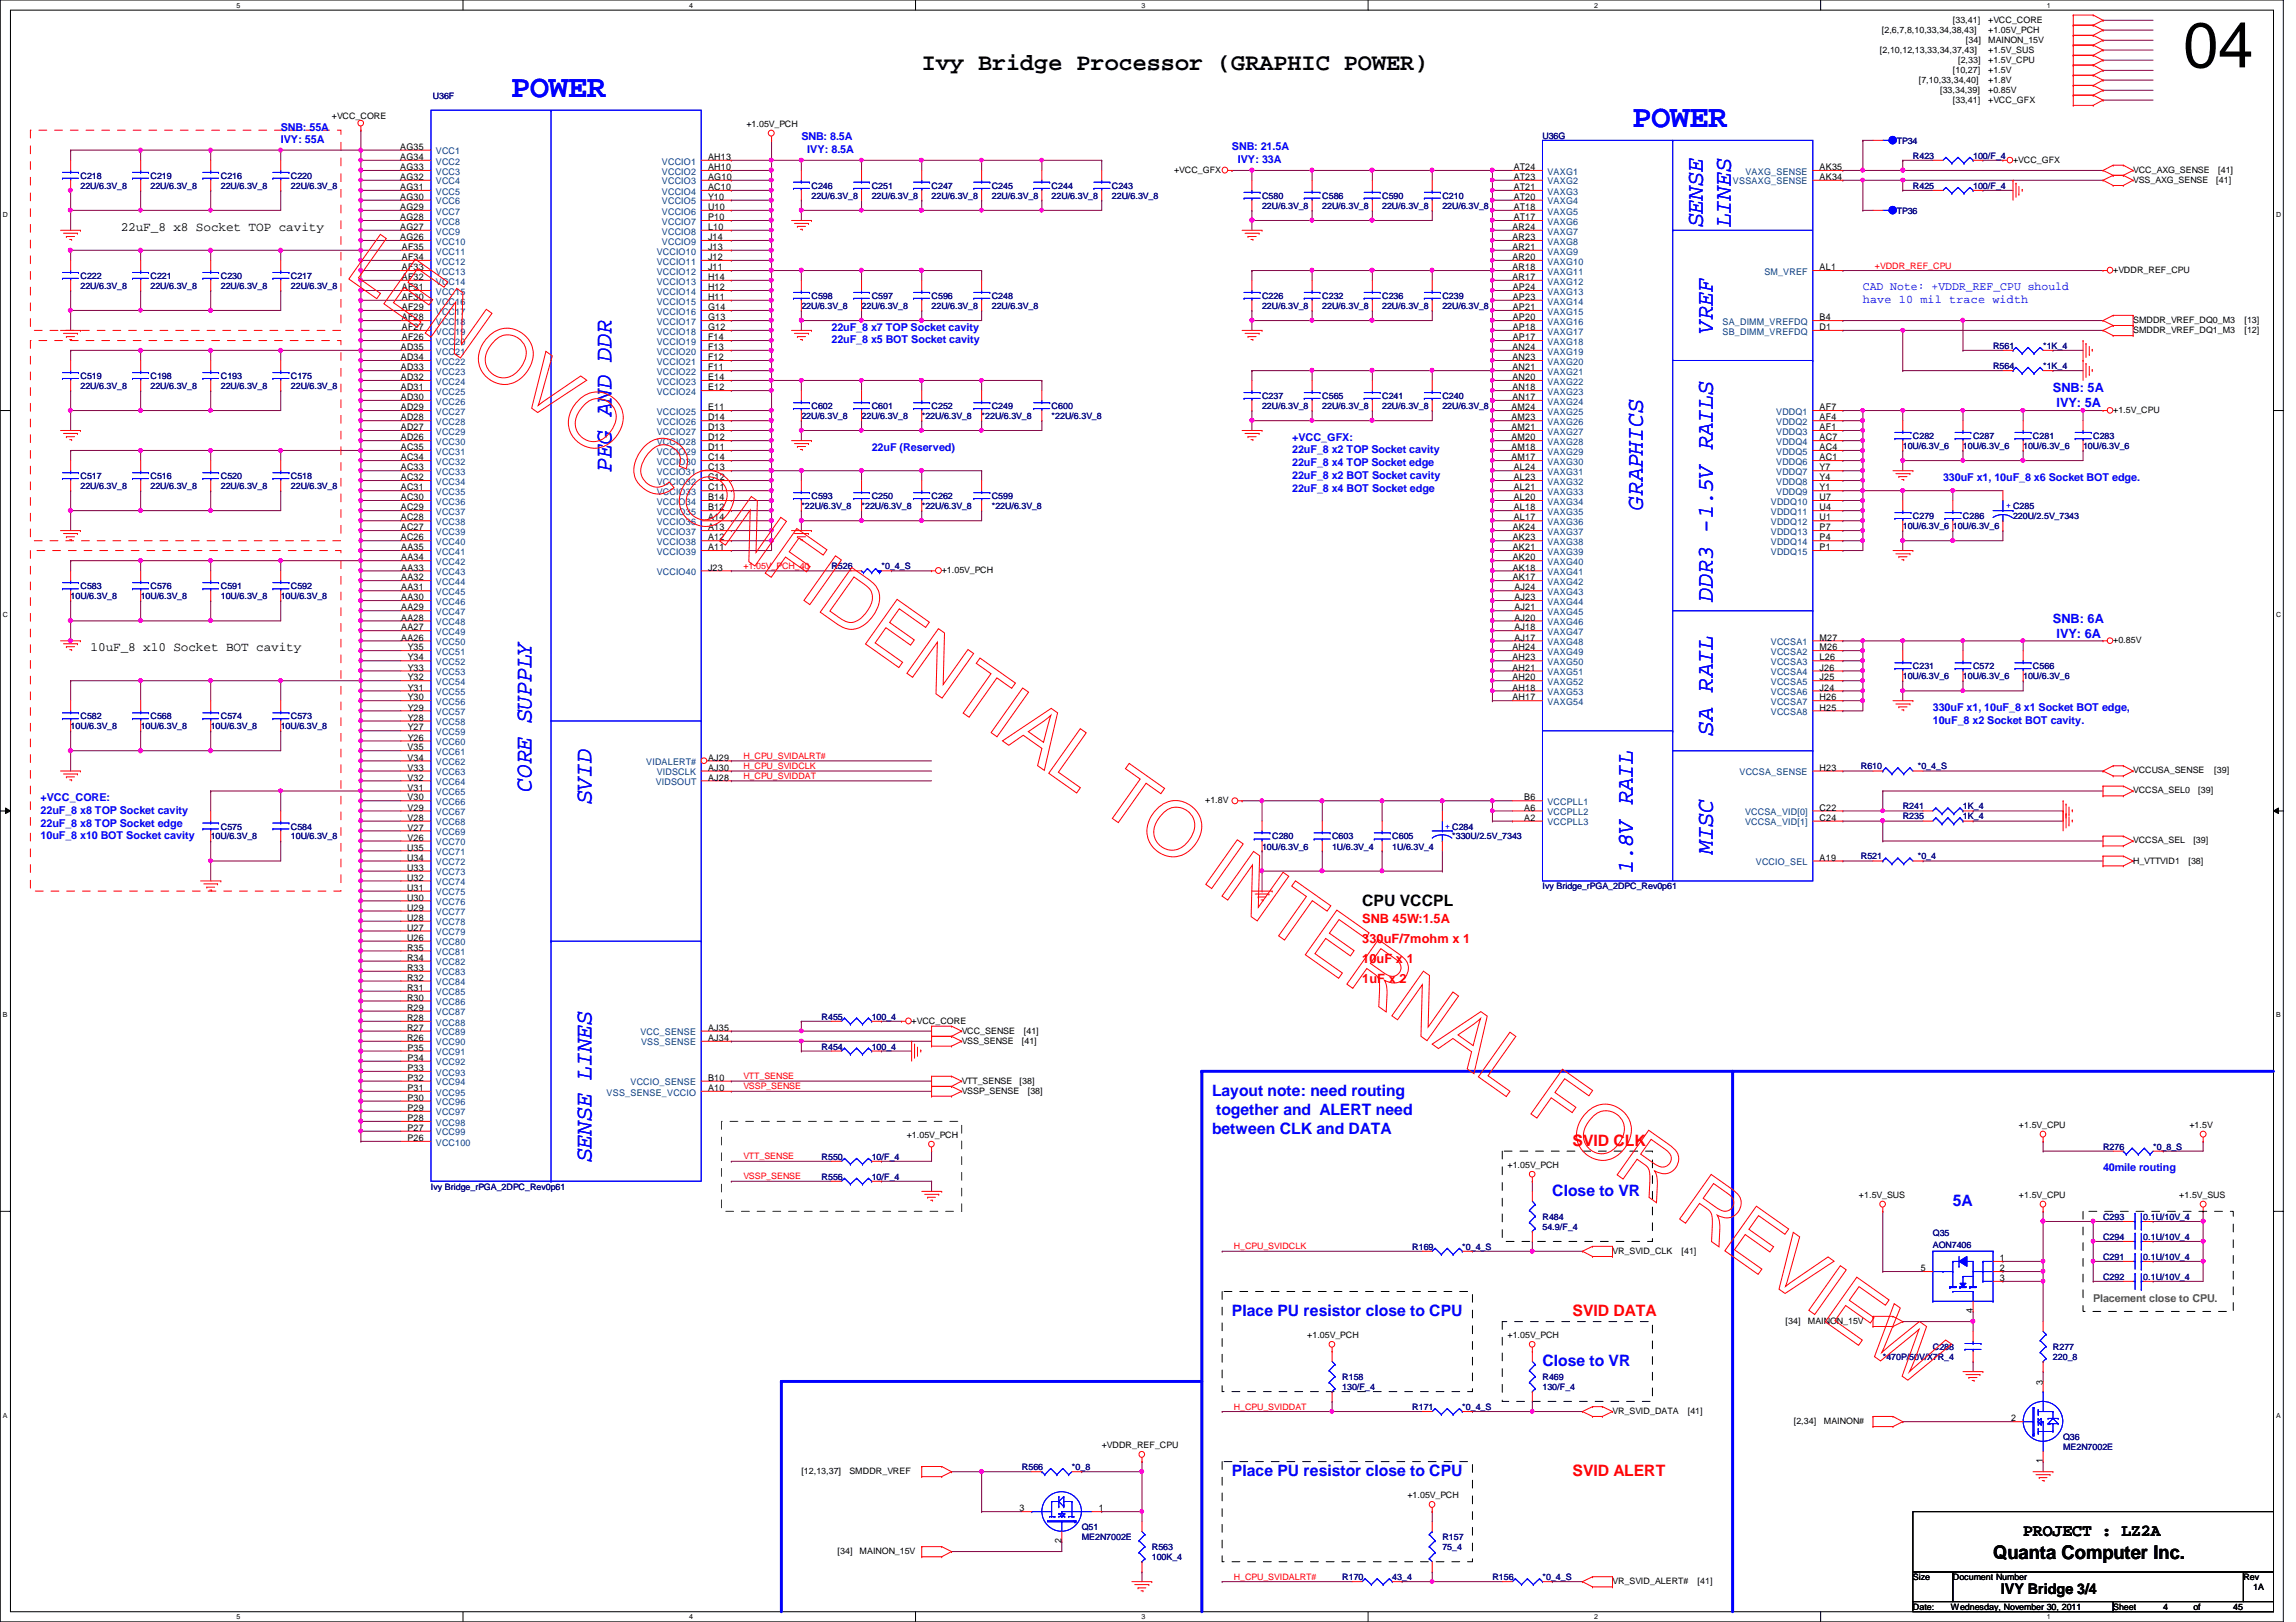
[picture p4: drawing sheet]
<svg xmlns="http://www.w3.org/2000/svg" width="297mm" height="210mm" viewBox="0 0 297 210" stroke-linecap="round" stroke-linejoin="round" font-family="sans-serif">
<defs><g id="words">
<text font-size="8.3" x="282.4" y="8.7">04</text>
<g font-size="4.1" fill="#00f">
<text x="66.1" y="12.6">POWER</text>
<text x="211.2" y="16.4">POWER</text>
</g>
<text font-size="3.1" x="119.2" y="9.1">Ivy Bridge Processor (GRAPHIC POWER)</text>
<g font-size="3.1" fill="#00f">
<text x="220.3" y="29.4" transform="rotate(-90 220.3 29.4)">SENSE</text>
<text x="223.9" y="29.4" transform="rotate(-90 223.9 29.4)">LINES</text>
<text x="221.6" y="43.1" transform="rotate(-90 221.6 43.1)">VREF</text>
<text x="79.1" y="61" transform="rotate(-90 79.1 61)">PEG AND DDR</text>
<text x="212.6" y="66" transform="rotate(-90 212.6 66)">GRAPHICS</text>
<text x="221.6" y="77.9" transform="rotate(-90 221.6 77.9)">DDR3 -1.5V RAILS</text>
<text x="221.6" y="95.2" transform="rotate(-90 221.6 95.2)">SA RAIL</text>
<text x="68.7" y="102.5" transform="rotate(-90 68.7 102.5)">CORE SUPPLY</text>
<text x="76.5" y="104.1" transform="rotate(-90 76.5 104.1)">SVID</text>
<text x="211.2" y="113.1" transform="rotate(-90 211.2 113.1)">1.8V RAIL</text>
<text x="221.6" y="110.5" transform="rotate(-90 221.6 110.5)">MISC</text>
<text x="76.5" y="150.4" transform="rotate(-90 76.5 150.4)">SENSE LINES</text>
</g>
<text font-size="2.5" x="257.8" y="201.8">Quanta Computer Inc.</text>
<text font-size="2.2" x="261.7" y="198.8">PROJECT : LZ2A</text>
<text font-size="2" x="176.2" y="117.2">CPU VCCPL</text>
<g font-size="2" fill="#00f">
<text x="156.8" y="141.8">Layout note: need routing</text>
<text x="156.8" y="146.7">between CLK and DATA</text>
<text x="157.3" y="144.3">together and ALERT need</text>
<text x="200.8" y="154.8">Close to VR</text>
<text x="252.6" y="156.1">5A</text>
<text x="159.4" y="170.3">Place PU resistor close to CPU</text>
<text x="199.6" y="176.8">Close to VR</text>
<text x="159.4" y="191.1">Place PU resistor close to CPU</text>
</g>
<g font-size="2" fill="#f00">
<text x="203.5" y="148.3">SVID CLK</text>
<text x="203.5" y="170.3">SVID DATA</text>
<text x="203.5" y="191.1">SVID ALERT</text>
</g>
<text font-size="1.9" x="258.9" y="206.3">IVY Bridge 3/4</text>
<g font-size="1.7">
<text x="15.6" y="29.8">22uF_8 x8 Socket TOP cavity</text>
<text x="11.7" y="84.2">10uF_8 x10 Socket BOT cavity</text>
</g>
<g font-size="1.7" fill="#00f">
<text x="265.6" y="50.8">SNB: 5A</text>
<text x="266.1" y="52.7">IVY: 5A</text>
<text x="265.6" y="80.6">SNB: 6A</text>
<text x="266.1" y="82.5">IVY: 6A</text>
</g>
<g font-size="1.7" fill="#f00">
<text x="176.2" y="119.4">SNB 45W:1.5A</text>
<text x="176.2" y="124.6">10uF x 1</text>
<text x="176.2" y="122">330uF/7mohm x 1</text>
<text x="176.2" y="127.2">1uF x 2</text>
</g>
<g font-size="1.5" fill="#00f">
<text x="241" y="37.5">CAD Note: +VDDR_REF_CPU should</text>
<text x="241" y="39.2">have 10 mil trace width</text>
</g>
<g font-size="1.4" fill="#00f">
<text x="36.3" y="16.9">SNB: 55A</text>
<text x="36.3" y="18.5">IVY: 55A</text>
<text x="103.7" y="18.2">SNB: 8.5A</text>
<text x="104.4" y="19.8">IVY: 8.5A</text>
<text x="159.4" y="19.5">SNB: 21.5A</text>
<text x="160.1" y="21.1">IVY: 33A</text>
<text x="107.6" y="42.8">22uF_8 x7 TOP Socket cavity</text>
<text x="107.6" y="44.4">22uF_8 x5 BOT Socket cavity</text>
<text x="112.8" y="58.3">22uF (Reserved)</text>
<text x="167.2" y="57">+VCC_GFX:</text>
<text x="167.2" y="58.7">22uF_8 x2 TOP Socket cavity</text>
<text x="167.2" y="60.3">22uF_8 x4 TOP Socket edge</text>
<text x="167.2" y="62">22uF_8 x2 BOT Socket cavity</text>
<text x="167.2" y="63.6">22uF_8 x4 BOT Socket edge</text>
<text x="251.4" y="62.2">330uF x1, 10uF_8 x6 Socket BOT edge.</text>
<text x="250.1" y="92">330uF x1, 10uF_8 x1 Socket BOT edge,</text>
<text x="250.1" y="93.6">10uF_8 x2 Socket BOT cavity.</text>
<text x="5.2" y="103.7">+VCC_CORE:</text>
<text x="5.2" y="105.3">22uF_8 x8 TOP Socket cavity</text>
<text x="5.2" y="107">22uF_8 x8 TOP Socket edge</text>
<text x="5.2" y="108.6">10uF_8 x10 BOT Socket cavity</text>
<text x="272.1" y="151.6">40mile routing</text>
</g>
<text font-size="1.4" fill="#808000" x="270.8" y="168.4">Placement close to CPU.</text>
<g font-size="1.2">
<text x="51.8" y="19.4">AG35</text>
<text x="51.8" y="20.7">AG34</text>
<text x="51.8" y="22">AG33</text>
<text x="51.8" y="23.3">AG32</text>
<text x="91.6" y="20.7">AH13</text>
<text x="91.6" y="22">AH10</text>
<text x="91.6" y="23.3">AG10</text>
<text x="195.8" y="22">AT24</text>
<text x="195.8" y="23.3">AT23</text>
<text x="235.4" y="23.3">AK34</text>
<text x="235.4" y="22">AK35</text>
<text x="51.8" y="24.6">AG31</text>
<text x="51.8" y="25.9">AG30</text>
<text x="51.8" y="27.2">AG29</text>
<text x="51.8" y="28.5">AG28</text>
<text x="51.8" y="29.8">AG27</text>
<text x="91.6" y="24.6">AC10</text>
<text x="91.6" y="25.9">Y10</text>
<text x="91.6" y="27.2">U10</text>
<text x="91.6" y="28.5">P10</text>
<text x="91.6" y="29.8">L10</text>
<text x="195.7" y="29.8">AR24</text>
<text x="195.8" y="24.6">AT21</text>
<text x="195.8" y="25.9">AT20</text>
<text x="195.8" y="27.2">AT18</text>
<text x="195.8" y="28.5">AT17</text>
<text x="51.8" y="31.1">AG26</text>
<text x="52" y="32.3">AF35</text>
<text x="52" y="33.7">AF34</text>
<text x="52" y="35">AF33</text>
<text x="91.6" y="35">J11</text>
<text x="91.6" y="31.1">J14</text>
<text x="91.6" y="32.3">J13</text>
<text x="91.6" y="33.7">J12</text>
<text x="195.7" y="31.1">AR23</text>
<text x="195.7" y="32.3">AR21</text>
<text x="195.7" y="33.7">AR20</text>
<text x="195.7" y="35">AR18</text>
<text x="235.4" y="35">AL1</text>
<text x="52" y="36.2">AF32</text>
<text x="52" y="37.5">AF31</text>
<text x="52" y="38.8">AF30</text>
<text x="52" y="40.1">AF29</text>
<text x="52" y="41.4">AF28</text>
<text x="91.6" y="36.2">H14</text>
<text x="91.6" y="37.5">H12</text>
<text x="91.6" y="38.8">H11</text>
<text x="91.6" y="40.1">G14</text>
<text x="91.6" y="41.4">G13</text>
<text x="195.7" y="36.2">AR17</text>
<text x="195.7" y="37.5">AP24</text>
<text x="195.7" y="38.8">AP23</text>
<text x="195.7" y="40.1">AP21</text>
<text x="195.7" y="41.4">AP20</text>
<text x="235.4" y="41.4">B4</text>
<text x="51.9" y="45.3">AD35</text>
<text x="51.9" y="46.6">AD34</text>
<text x="51.9" y="47.9">AD33</text>
<text x="52" y="42.7">AF27</text>
<text x="52" y="44">AF26</text>
<text x="91.6" y="42.7">G12</text>
<text x="91.6" y="44">F14</text>
<text x="91.6" y="45.3">F13</text>
<text x="91.6" y="46.6">F12</text>
<text x="91.6" y="47.9">F11</text>
<text x="195.7" y="45.3">AN24</text>
<text x="195.7" y="46.6">AN23</text>
<text x="195.7" y="47.9">AN21</text>
<text x="195.7" y="42.7">AP18</text>
<text x="195.7" y="44">AP17</text>
<text x="235.4" y="42.7">D1</text>
<text x="51.9" y="49.2">AD32</text>
<text x="51.9" y="50.5">AD31</text>
<text x="51.9" y="51.8">AD30</text>
<text x="51.9" y="53.1">AD29</text>
<text x="91.6" y="49.2">E14</text>
<text x="91.6" y="50.5">E12</text>
<text x="91.6" y="53.1">E11</text>
<text x="195.5" y="53.1">AM24</text>
<text x="195.7" y="49.2">AN20</text>
<text x="195.7" y="50.5">AN18</text>
<text x="195.7" y="51.8">AN17</text>
<text x="235.4" y="53.1">AF7</text>
<text x="51.9" y="54.4">AD28</text>
<text x="51.9" y="55.7">AD27</text>
<text x="51.9" y="57">AD26</text>
<text x="51.9" y="58.3">AC35</text>
<text x="51.9" y="59.6">AC34</text>
<text x="91.6" y="54.4">D14</text>
<text x="91.6" y="55.7">D13</text>
<text x="91.6" y="57">D12</text>
<text x="91.6" y="58.3">D11</text>
<text x="91.6" y="59.6">C14</text>
<text x="195.5" y="54.4">AM23</text>
<text x="195.5" y="55.7">AM21</text>
<text x="195.5" y="57">AM20</text>
<text x="195.5" y="58.3">AM18</text>
<text x="195.5" y="59.6">AM17</text>
<text x="235.4" y="54.4">AF4</text>
<text x="235.4" y="55.7">AF1</text>
<text x="235.4" y="57">AC7</text>
<text x="235.4" y="58.3">AC4</text>
<text x="235.4" y="59.6">AC1</text>
<text x="51.9" y="60.9">AC33</text>
<text x="51.9" y="62.1">AC32</text>
<text x="51.9" y="63.5">AC31</text>
<text x="51.9" y="64.7">AC30</text>
<text x="91.6" y="62.1">C12</text>
<text x="91.6" y="63.5">C11</text>
<text x="91.6" y="64.7">B14</text>
<text x="91.6" y="60.9">C13</text>
<text x="195.8" y="60.9">AL24</text>
<text x="195.8" y="62.1">AL23</text>
<text x="195.8" y="63.5">AL21</text>
<text x="195.8" y="64.7">AL20</text>
<text x="235.4" y="60.9">Y7</text>
<text x="235.4" y="62.1">Y4</text>
<text x="235.4" y="63.5">Y1</text>
<text x="235.4" y="64.7">U7</text>
<text x="51.9" y="66">AC29</text>
<text x="51.9" y="67.4">AC28</text>
<text x="51.9" y="68.6">AC27</text>
<text x="51.9" y="69.9">AC26</text>
<text x="51.9" y="71.2">AA35</text>
<text x="91.6" y="66">B12</text>
<text x="91.6" y="67.4">A14</text>
<text x="91.6" y="68.6">A13</text>
<text x="91.6" y="69.9">A12</text>
<text x="91.6" y="71.2">A11</text>
<text x="195.7" y="68.6">AK24</text>
<text x="195.7" y="69.9">AK23</text>
<text x="195.7" y="71.2">AK21</text>
<text x="195.8" y="66">AL18</text>
<text x="195.8" y="67.4">AL17</text>
<text x="235.4" y="66">U4</text>
<text x="235.4" y="67.4">U1</text>
<text x="235.4" y="68.6">P7</text>
<text x="235.4" y="69.9">P4</text>
<text x="235.4" y="71.2">P1</text>
<text x="51.9" y="72.5">AA34</text>
<text x="51.9" y="73.8">AA33</text>
<text x="51.9" y="75.1">AA32</text>
<text x="51.9" y="76.4">AA31</text>
<text x="51.9" y="77.7">AA30</text>
<text x="91.6" y="73.8">J23</text>
<text x="195.7" y="72.5">AK20</text>
<text x="195.7" y="73.8">AK18</text>
<text x="195.7" y="75.1">AK17</text>
<text x="195.9" y="76.4">AJ24</text>
<text x="195.9" y="77.7">AJ23</text>
<text x="51.9" y="79">AA29</text>
<text x="51.9" y="80.3">AA28</text>
<text x="51.9" y="81.6">AA27</text>
<text x="51.9" y="82.9">AA26</text>
<text x="195.9" y="79">AJ21</text>
<text x="195.9" y="80.3">AJ20</text>
<text x="195.9" y="81.6">AJ18</text>
<text x="195.9" y="82.9">AJ17</text>
<text x="235.4" y="82.9">M27</text>
<text x="52.7" y="84.2">Y35</text>
<text x="52.7" y="85.5">Y34</text>
<text x="52.7" y="86.8">Y33</text>
<text x="52.7" y="88.1">Y32</text>
<text x="52.7" y="89.4">Y31</text>
<text x="195.7" y="84.2">AH24</text>
<text x="195.7" y="85.5">AH23</text>
<text x="195.7" y="86.8">AH21</text>
<text x="195.7" y="88.1">AH20</text>
<text x="195.7" y="89.4">AH18</text>
<text x="235.4" y="84.2">M26</text>
<text x="235.4" y="85.5">L26</text>
<text x="235.4" y="86.8">J26</text>
<text x="235.4" y="88.1">J25</text>
<text x="235.4" y="89.4">J24</text>
<text x="52.7" y="90.6">Y30</text>
<text x="52.7" y="91.9">Y29</text>
<text x="52.7" y="93.3">Y28</text>
<text x="52.7" y="94.5">Y27</text>
<text x="52.7" y="95.8">Y26</text>
<text x="195.7" y="90.6">AH17</text>
<text x="235.4" y="90.6">H26</text>
<text x="235.4" y="91.9">H25</text>
<text x="52.7" y="97.1">V35</text>
<text x="52.7" y="98.4">V34</text>
<text x="52.7" y="99.7">V33</text>
<text x="52.7" y="101">V32</text>
<text x="91.6" y="98.4">AJ29</text>
<text x="91.6" y="99.7">AJ30</text>
<text x="91.6" y="101">AJ28</text>
<text x="235.4" y="99.7">H23</text>
<text x="52.7" y="102.3">V31</text>
<text x="52.7" y="103.6">V30</text>
<text x="52.7" y="104.9">V29</text>
<text x="52.7" y="106.2">V28</text>
<text x="52.7" y="107.5">V27</text>
<text x="197.2" y="103.6">B6</text>
<text x="197.2" y="104.9">A6</text>
<text x="197.2" y="106.2">A2</text>
<text x="235.4" y="106.2">C24</text>
<text x="235.4" y="104.9">C22</text>
<text x="52.7" y="110.1">U35</text>
<text x="52.7" y="111.4">U34</text>
<text x="52.7" y="112.7">U33</text>
<text x="52.7" y="114">U32</text>
<text x="52.7" y="108.8">V26</text>
<text x="235.4" y="111.4">A19</text>
<text x="52.7" y="115.3">U31</text>
<text x="52.7" y="116.5">U30</text>
<text x="52.7" y="117.9">U29</text>
<text x="52.7" y="119.2">U28</text>
<text x="52.7" y="120.4">U27</text>
<text x="52.7" y="121.8">U26</text>
<text x="52.7" y="123">R35</text>
<text x="52.7" y="124.3">R34</text>
<text x="52.7" y="125.6">R33</text>
<text x="52.7" y="126.9">R32</text>
<text x="52.7" y="128.2">R31</text>
<text x="52.7" y="129.5">R30</text>
<text x="52.7" y="130.8">R29</text>
<text x="52.7" y="132.1">R28</text>
<text x="52.7" y="133.4">R27</text>
<text x="52.7" y="134.7">R26</text>
<text x="52.7" y="136">P35</text>
<text x="52.7" y="137.3">P34</text>
<text x="91.6" y="133.4">AJ35</text>
<text x="91.6" y="134.7">AJ34</text>
<text x="52.7" y="138.6">P33</text>
<text x="52.7" y="139.9">P32</text>
<text x="52.7" y="141.2">P31</text>
<text x="52.7" y="142.5">P30</text>
<text x="52.7" y="143.8">P29</text>
<text x="91.6" y="141.2">A10</text>
<text x="91.6" y="139.9">B10</text>
<text x="52.7" y="145.1">P28</text>
<text x="52.7" y="146.3">P27</text>
<text x="52.7" y="147.7">P26</text>
<text x="248.5" y="164.5">5</text>
<text x="258.7" y="165.8">3</text>
<text x="258.7" y="164.5">2</text>
<text x="258.7" y="163.2">1</text>
<text x="255.2" y="169.9" transform="rotate(-90 255.2 169.9)">4</text>
<text x="264.3" y="179.2" transform="rotate(-90 264.3 179.2)">3</text>
<text x="260.2" y="183.9">2</text>
<text x="264.3" y="189.4" transform="rotate(-90 264.3 189.4)">1</text>
<text x="131.9" y="195.6">3</text>
<text x="142.2" y="195.6">1</text>
<text x="137.3" y="199.7" transform="rotate(-90 137.3 199.7)">2</text>
</g>
<g font-size="1.2" fill="#004080">
<text x="56.4" y="20">VCC1</text>
<text x="56.4" y="21.3">VCC2</text>
<text x="56.4" y="22.6">VCC3</text>
<text x="56.4" y="23.9">VCC4</text>
<text x="85.6" y="21.3">VCCIO1</text>
<text x="85.6" y="22.6">VCCIO2</text>
<text x="85.6" y="23.9">VCCIO3</text>
<text x="200.2" y="22.6">VAXG1</text>
<text x="200.2" y="23.9">VAXG2</text>
<text x="224.2" y="23.9">VSSAXG_SENSE</text>
<text x="225.8" y="22.6">VAXG_SENSE</text>
<text x="56.4" y="25.2">VCC5</text>
<text x="56.4" y="26.5">VCC6</text>
<text x="56.4" y="27.8">VCC7</text>
<text x="56.4" y="29.1">VCC8</text>
<text x="85.6" y="25.2">VCCIO4</text>
<text x="85.6" y="26.5">VCCIO5</text>
<text x="85.6" y="27.8">VCCIO6</text>
<text x="85.6" y="29.1">VCCIO7</text>
<text x="200.2" y="25.2">VAXG3</text>
<text x="200.2" y="26.5">VAXG4</text>
<text x="200.2" y="27.8">VAXG5</text>
<text x="200.2" y="29.1">VAXG6</text>
<text x="56.4" y="30.4">VCC9</text>
<text x="56.4" y="31.7">VCC10</text>
<text x="56.4" y="32.9">VCC11</text>
<text x="56.4" y="34.2">VCC12</text>
<text x="56.4" y="35.6">VCC13</text>
<text x="85" y="35.6">VCCIO12</text>
<text x="85" y="32.9">VCCIO10</text>
<text x="85" y="34.2">VCCIO11</text>
<text x="85.6" y="30.4">VCCIO8</text>
<text x="85.6" y="31.7">VCCIO9</text>
<text x="200.2" y="30.4">VAXG7</text>
<text x="200.2" y="31.7">VAXG8</text>
<text x="200.2" y="32.9">VAXG9</text>
<text x="200.2" y="34.2">VAXG10</text>
<text x="200.2" y="35.6">VAXG11</text>
<text x="228.3" y="35.6">SM_VREF</text>
<text x="56.4" y="36.8">VCC14</text>
<text x="56.4" y="38.1">VCC15</text>
<text x="56.4" y="39.4">VCC16</text>
<text x="56.4" y="40.7">VCC17</text>
<text x="85" y="36.8">VCCIO13</text>
<text x="85" y="38.1">VCCIO14</text>
<text x="85" y="39.4">VCCIO15</text>
<text x="85" y="40.7">VCCIO16</text>
<text x="200.2" y="36.8">VAXG12</text>
<text x="200.2" y="38.1">VAXG13</text>
<text x="200.2" y="39.4">VAXG14</text>
<text x="200.2" y="40.7">VAXG15</text>
<text x="56.4" y="42">VCC18</text>
<text x="56.4" y="43.3">VCC19</text>
<text x="56.4" y="44.6">VCC20</text>
<text x="56.4" y="45.9">VCC21</text>
<text x="56.4" y="47.2">VCC22</text>
<text x="85" y="43.3">VCCIO18</text>
<text x="85" y="44.6">VCCIO19</text>
<text x="85" y="45.9">VCCIO20</text>
<text x="85" y="47.2">VCCIO21</text>
<text x="85" y="42">VCCIO17</text>
<text x="200.2" y="42">VAXG16</text>
<text x="200.2" y="43.3">VAXG17</text>
<text x="200.2" y="44.6">VAXG18</text>
<text x="200.2" y="45.9">VAXG19</text>
<text x="200.2" y="47.2">VAXG20</text>
<text x="222.8" y="42">SA_DIMM_VREFDQ</text>
<text x="222.8" y="43.3">SB_DIMM_VREFDQ</text>
<text x="56.4" y="48.5">VCC23</text>
<text x="56.4" y="49.8">VCC24</text>
<text x="56.4" y="51.1">VCC25</text>
<text x="56.4" y="52.4">VCC26</text>
<text x="56.4" y="53.7">VCC27</text>
<text x="85" y="48.5">VCCIO22</text>
<text x="85" y="49.8">VCCIO23</text>
<text x="85" y="51.1">VCCIO24</text>
<text x="85" y="53.7">VCCIO25</text>
<text x="200.2" y="48.5">VAXG21</text>
<text x="200.2" y="49.8">VAXG22</text>
<text x="200.2" y="51.1">VAXG23</text>
<text x="200.2" y="52.4">VAXG24</text>
<text x="200.2" y="53.7">VAXG25</text>
<text x="229.8" y="53.7">VDDQ1</text>
<text x="56.4" y="55">VCC28</text>
<text x="56.4" y="56.3">VCC29</text>
<text x="56.4" y="57.6">VCC30</text>
<text x="56.4" y="58.8">VCC31</text>
<text x="85" y="55">VCCIO26</text>
<text x="85" y="56.3">VCCIO27</text>
<text x="85" y="57.6">VCCIO28</text>
<text x="85" y="58.8">VCCIO29</text>
<text x="200.2" y="55">VAXG26</text>
<text x="200.2" y="56.3">VAXG27</text>
<text x="200.2" y="57.6">VAXG28</text>
<text x="200.2" y="58.8">VAXG29</text>
<text x="229.8" y="55">VDDQ2</text>
<text x="229.8" y="56.3">VDDQ3</text>
<text x="229.8" y="57.6">VDDQ4</text>
<text x="229.8" y="58.8">VDDQ5</text>
<text x="56.4" y="60.2">VCC32</text>
<text x="56.4" y="61.5">VCC33</text>
<text x="56.4" y="62.7">VCC34</text>
<text x="56.4" y="64.1">VCC35</text>
<text x="56.4" y="65.3">VCC36</text>
<text x="85" y="62.7">VCCIO32</text>
<text x="85" y="64.1">VCCIO33</text>
<text x="85" y="65.3">VCCIO34</text>
<text x="85" y="60.2">VCCIO30</text>
<text x="85" y="61.5">VCCIO31</text>
<text x="200.2" y="60.2">VAXG30</text>
<text x="200.2" y="61.5">VAXG31</text>
<text x="200.2" y="62.7">VAXG32</text>
<text x="200.2" y="64.1">VAXG33</text>
<text x="200.2" y="65.3">VAXG34</text>
<text x="229.1" y="65.3">VDDQ10</text>
<text x="229.8" y="60.2">VDDQ6</text>
<text x="229.8" y="61.5">VDDQ7</text>
<text x="229.8" y="62.7">VDDQ8</text>
<text x="229.8" y="64.1">VDDQ9</text>
<text x="56.4" y="66.6">VCC37</text>
<text x="56.4" y="67.9">VCC38</text>
<text x="56.4" y="69.2">VCC39</text>
<text x="56.4" y="70.5">VCC40</text>
<text x="56.4" y="71.8">VCC41</text>
<text x="85" y="66.6">VCCIO35</text>
<text x="85" y="67.9">VCCIO36</text>
<text x="85" y="69.2">VCCIO37</text>
<text x="85" y="70.5">VCCIO38</text>
<text x="85" y="71.8">VCCIO39</text>
<text x="200.2" y="66.6">VAXG35</text>
<text x="200.2" y="67.9">VAXG36</text>
<text x="200.2" y="69.2">VAXG37</text>
<text x="200.2" y="70.5">VAXG38</text>
<text x="200.2" y="71.8">VAXG39</text>
<text x="229.1" y="66.6">VDDQ11</text>
<text x="229.1" y="67.9">VDDQ12</text>
<text x="229.1" y="69.2">VDDQ13</text>
<text x="229.1" y="70.5">VDDQ14</text>
<text x="229.1" y="71.8">VDDQ15</text>
<text x="56.4" y="73.1">VCC42</text>
<text x="56.4" y="74.4">VCC43</text>
<text x="56.4" y="75.7">VCC44</text>
<text x="56.4" y="77">VCC45</text>
<text x="85" y="74.4">VCCIO40</text>
<text x="200.2" y="73.1">VAXG40</text>
<text x="200.2" y="74.4">VAXG41</text>
<text x="200.2" y="75.7">VAXG42</text>
<text x="200.2" y="77">VAXG43</text>
<text x="56.4" y="78.3">VCC46</text>
<text x="56.4" y="79.6">VCC47</text>
<text x="56.4" y="80.9">VCC48</text>
<text x="56.4" y="82.2">VCC49</text>
<text x="56.4" y="83.5">VCC50</text>
<text x="200.2" y="78.3">VAXG44</text>
<text x="200.2" y="79.6">VAXG45</text>
<text x="200.2" y="80.9">VAXG46</text>
<text x="200.2" y="82.2">VAXG47</text>
<text x="200.2" y="83.5">VAXG48</text>
<text x="229.1" y="83.5">VCCSA1</text>
<text x="56.4" y="84.8">VCC51</text>
<text x="56.4" y="86.1">VCC52</text>
<text x="56.4" y="87.4">VCC53</text>
<text x="56.4" y="88.6">VCC54</text>
<text x="56.4" y="90">VCC55</text>
<text x="200.2" y="84.8">VAXG49</text>
<text x="200.2" y="86.1">VAXG50</text>
<text x="200.2" y="87.4">VAXG51</text>
<text x="200.2" y="88.6">VAXG52</text>
<text x="200.2" y="90">VAXG53</text>
<text x="229.1" y="84.8">VCCSA2</text>
<text x="229.1" y="86.1">VCCSA3</text>
<text x="229.1" y="87.4">VCCSA4</text>
<text x="229.1" y="88.6">VCCSA5</text>
<text x="229.1" y="90">VCCSA6</text>
<text x="56.4" y="91.2">VCC56</text>
<text x="56.4" y="92.5">VCC57</text>
<text x="56.4" y="93.9">VCC58</text>
<text x="56.4" y="95.1">VCC59</text>
<text x="200.2" y="91.2">VAXG54</text>
<text x="229.1" y="91.2">VCCSA7</text>
<text x="229.1" y="92.5">VCCSA8</text>
<text x="56.4" y="96.4">VCC60</text>
<text x="56.4" y="97.7">VCC61</text>
<text x="56.4" y="99">VCC62</text>
<text x="56.4" y="100.3">VCC63</text>
<text x="56.4" y="101.6">VCC64</text>
<text x="83.6" y="99">VIDALERT#</text>
<text x="84.8" y="101.6">VIDSOUT</text>
<text x="85" y="100.3">VIDSCLK</text>
<text x="225" y="100.3">VCCSA_SENSE</text>
<text x="56.4" y="102.9">VCC65</text>
<text x="56.4" y="104.2">VCC66</text>
<text x="56.4" y="105.5">VCC67</text>
<text x="56.4" y="106.8">VCC68</text>
<text x="200.2" y="104.2">VCCPLL1</text>
<text x="200.2" y="105.5">VCCPLL2</text>
<text x="200.2" y="106.8">VCCPLL3</text>
<text x="225.8" y="106.8">VCCSA_VID[1]</text>
<text x="225.8" y="105.5">VCCSA_VID[0]</text>
<text x="56.4" y="108.1">VCC69</text>
<text x="56.4" y="109.4">VCC70</text>
<text x="56.4" y="110.7">VCC71</text>
<text x="56.4" y="112">VCC72</text>
<text x="56.4" y="113.3">VCC73</text>
<text x="227.2" y="112">VCCIO_SEL</text>
<text x="56.4" y="114.6">VCC74</text>
<text x="56.4" y="115.9">VCC75</text>
<text x="56.4" y="117.1">VCC76</text>
<text x="56.4" y="118.4">VCC77</text>
<text x="56.4" y="119.8">VCC78</text>
<text x="56.4" y="121">VCC79</text>
<text x="56.4" y="122.3">VCC80</text>
<text x="56.4" y="123.6">VCC81</text>
<text x="56.4" y="124.9">VCC82</text>
<text x="56.4" y="126.2">VCC83</text>
<text x="56.4" y="127.5">VCC84</text>
<text x="56.4" y="128.8">VCC85</text>
<text x="56.4" y="130.1">VCC86</text>
<text x="56.4" y="131.4">VCC87</text>
<text x="56.4" y="132.7">VCC88</text>
<text x="56.4" y="134">VCC89</text>
<text x="56.4" y="135.3">VCC90</text>
<text x="56.4" y="136.6">VCC91</text>
<text x="56.4" y="137.9">VCC92</text>
<text x="82.8" y="134">VCC_SENSE</text>
<text x="82.9" y="135.3">VSS_SENSE</text>
<text x="56.4" y="139.2">VCC93</text>
<text x="56.4" y="140.5">VCC94</text>
<text x="56.4" y="141.8">VCC95</text>
<text x="56.4" y="143">VCC96</text>
<text x="78.5" y="141.8">VSS_SENSE_VCCIO</text>
<text x="81.6" y="140.5">VCCIO_SENSE</text>
<text x="56.4" y="144.4">VCC97</text>
<text x="56.4" y="145.7">VCC98</text>
<text x="56.4" y="146.9">VCC99</text>
<text x="56.4" y="148.3">VCC100</text>
</g>
<g font-size="1.1">
<text x="243.5" y="4.2">[2,6,7,8,10,33,34,38,43]</text>
<text x="252.6" y="2.9">[33,41]</text>
<text x="254.3" y="5.5">[34]</text>
<text x="257.2" y="2.9">+VCC_CORE</text>
<text x="257.2" y="4.2">+1.05V_PCH</text>
<text x="257.2" y="5.5">MAINON_15V</text>
<text x="243.2" y="6.8">[2,10,12,13,33,34,37,43]</text>
<text x="248.2" y="10.7">[7,10,33,34,40]</text>
<text x="251" y="12">[33,34,39]</text>
<text x="252.6" y="9.4">[10,27]</text>
<text x="253.3" y="8.1">[2,33]</text>
<text x="257.2" y="6.8">+1.5V_SUS</text>
<text x="257.2" y="8.1">+1.5V_CPU</text>
<text x="257.2" y="9.4">+1.5V</text>
<text x="257.2" y="10.7">+1.8V</text>
<text x="257.2" y="12">+0.85V</text>
<text x="42.9" y="15.4">+VCC_CORE</text>
<text x="96.6" y="16.4">+1.05V_PCH</text>
<text x="252.6" y="13.3">[33,41]</text>
<text x="257.2" y="13.3">+VCC_GFX</text>
<text x="151.9" y="22.4">+VCC_GFX</text>
<text x="260.4" y="21.1">+VCC_GFX</text>
<text x="276" y="22.4">VCC_AXG_SENSE</text>
<text x="276" y="23.7">VSS_AXG_SENSE</text>
<text x="286.7" y="23.7">[41]</text>
<text x="287" y="22.4">[41]</text>
<text x="273.4" y="35.3">+VDDR_REF_CPU</text>
<text x="276" y="41.8">SMDDR_VREF_DQ0_M3</text>
<text x="290.4" y="41.8">[13]</text>
<text x="276" y="43.1">SMDDR_VREF_DQ1_M3</text>
<text x="290.4" y="43.1">[12]</text>
<text x="273.4" y="53.5">+1.5V_CPU</text>
<text x="121.8" y="74.2">+1.05V_PCH</text>
<text x="273.4" y="83.2">+0.85V</text>
<text x="276" y="100.1">VCCUSA_SENSE</text>
<text x="286.5" y="100.1">[39]</text>
<text x="155.9" y="104">+1.8V</text>
<text x="276" y="102.7">VCCSA_SEL0</text>
<text x="284.4" y="102.7">[39]</text>
<text x="276" y="109.1">VCCSA_SEL</text>
<text x="276" y="111.8">H_VTTVID1</text>
<text x="283.1" y="111.8">[38]</text>
<text x="283.8" y="109.1">[39]</text>
<text x="117.9" y="132.5">+VCC_CORE</text>
<text x="124.4" y="133.8">VCC_SENSE</text>
<text x="124.4" y="135">VSS_SENSE</text>
<text x="132.2" y="135">[41]</text>
<text x="132.5" y="133.8">[41]</text>
<text x="124.4" y="140.3">VTT_SENSE</text>
<text x="124.4" y="141.5">VSSP_SENSE</text>
<text x="131.9" y="140.3">[38]</text>
<text x="133" y="141.5">[38]</text>
<text x="117.3" y="147.2">+1.05V_PCH</text>
<text x="261.2" y="145.9">+1.5V_CPU</text>
<text x="283.2" y="145.9">+1.5V</text>
<text x="195" y="151.1">+1.05V_PCH</text>
<text x="240.5" y="155">+1.5V_SUS</text>
<text x="261.2" y="155">+1.5V_CPU</text>
<text x="281.9" y="155">+1.5V_SUS</text>
<text x="208.6" y="162.3">VR_SVID_CLK</text>
<text x="217.5" y="162.3">[41]</text>
<text x="169.1" y="173.1">+1.05V_PCH</text>
<text x="195" y="173.1">+1.05V_PCH</text>
<text x="231" y="171.3">[34]</text>
<text x="233.9" y="171.3">MAINON_15V</text>
<text x="208.6" y="183">VR_SVID_DATA</text>
<text x="218.4" y="183">[41]</text>
<text x="232.1" y="184.3">[2,34]</text>
<text x="236" y="184.3">MAINON#</text>
<text x="103.7" y="190.8">[12,13,37]</text>
<text x="109.9" y="190.8">SMDDR_VREF</text>
<text x="142.5" y="187.4">+VDDR_REF_CPU</text>
<text x="182.1" y="193.9">+1.05V_PCH</text>
<text x="108.4" y="201.1">[34]</text>
<text x="111.2" y="201.1">MAINON_15V</text>
<text x="208.6" y="205">VR_SVID_ALERT#</text>
<text x="219.6" y="205">[41]</text>
<text x="247.5" y="204.5">Size</text>
<text x="247.5" y="208.4">Date:</text>
<text x="252.4" y="208.4">Wednesday, November 30, 2011</text>
<text x="252.6" y="204.5">Document Number</text>
<text x="273.4" y="208.4">Sheet</text>
<text x="279.9" y="208.4">4</text>
<text x="283.8" y="208.4">of</text>
<text x="288.9" y="208.4">45</text>
<text x="290.2" y="204.5">Rev</text>
<text x="291.5" y="205.8">1A</text>
</g>
<g font-size="1.1" fill="#000080">
<text x="56" y="12.8">U36F</text>
<text x="199.6" y="17.9">U36G</text>
<text x="10.4" y="23.2">C218</text>
<text x="19.5" y="23.2">C219</text>
<text x="28.6" y="23.2">C216</text>
<text x="37.6" y="23.2">C220</text>
<text x="245.4" y="18.6">TP34</text>
<text x="247.5" y="20.5">R423</text>
<text x="255.3" y="20.5">100/F_4</text>
<text x="10.4" y="24.4">22U/6.3V_8</text>
<text x="19.5" y="24.4">22U/6.3V_8</text>
<text x="28.6" y="24.4">22U/6.3V_8</text>
<text x="37.6" y="24.4">22U/6.3V_8</text>
<text x="105" y="24.4">C246</text>
<text x="105" y="25.7">22U/6.3V_8</text>
<text x="112.8" y="24.4">C251</text>
<text x="112.8" y="25.7">22U/6.3V_8</text>
<text x="120.5" y="24.4">C247</text>
<text x="120.5" y="25.7">22U/6.3V_8</text>
<text x="128.3" y="24.4">C245</text>
<text x="128.3" y="25.7">22U/6.3V_8</text>
<text x="136.1" y="24.4">C244</text>
<text x="136.1" y="25.7">22U/6.3V_8</text>
<text x="143.8" y="24.4">C243</text>
<text x="143.8" y="25.7">22U/6.3V_8</text>
<text x="163.3" y="25.7">C580</text>
<text x="163.3" y="27">22U/6.3V_8</text>
<text x="171.1" y="25.7">C586</text>
<text x="171.1" y="27">22U/6.3V_8</text>
<text x="178.8" y="25.7">C590</text>
<text x="178.8" y="27">22U/6.3V_8</text>
<text x="186.6" y="25.7">C210</text>
<text x="186.6" y="27">22U/6.3V_8</text>
<text x="245.4" y="27.7">TP36</text>
<text x="247.5" y="24.4">R425</text>
<text x="255.3" y="24.4">100/F_4</text>
<text x="10.4" y="36.1">C222</text>
<text x="10.4" y="37.4">22U/6.3V_8</text>
<text x="19.5" y="36.1">C221</text>
<text x="19.5" y="37.4">22U/6.3V_8</text>
<text x="28.6" y="36.1">C230</text>
<text x="28.6" y="37.4">22U/6.3V_8</text>
<text x="37.6" y="36.1">C217</text>
<text x="37.6" y="37.4">22U/6.3V_8</text>
<text x="103.7" y="40">22U/6.3V_8</text>
<text x="105" y="38.7">C598</text>
<text x="111.5" y="40">22U/6.3V_8</text>
<text x="112.8" y="38.7">C597</text>
<text x="120.5" y="38.7">C596</text>
<text x="120.5" y="40">22U/6.3V_8</text>
<text x="128.3" y="38.7">C248</text>
<text x="128.3" y="40">22U/6.3V_8</text>
<text x="163.3" y="38.7">C226</text>
<text x="163.3" y="40">22U/6.3V_8</text>
<text x="171.1" y="38.7">C232</text>
<text x="171.1" y="40">22U/6.3V_8</text>
<text x="178.8" y="38.7">C236</text>
<text x="178.8" y="40">22U/6.3V_8</text>
<text x="186.6" y="38.7">C239</text>
<text x="186.6" y="40">22U/6.3V_8</text>
<text x="257.8" y="45.2">R561</text>
<text x="257.8" y="47.8">R564</text>
<text x="264.3" y="45.2">*1K_4</text>
<text x="264.3" y="47.8">*1K_4</text>
<text x="10.4" y="49.1">C519</text>
<text x="10.4" y="50.3">22U/6.3V_8</text>
<text x="19.5" y="49.1">C198</text>
<text x="19.5" y="50.3">22U/6.3V_8</text>
<text x="28.6" y="49.1">C193</text>
<text x="28.6" y="50.3">22U/6.3V_8</text>
<text x="37.6" y="49.1">C175</text>
<text x="37.6" y="50.3">22U/6.3V_8</text>
<text x="105" y="52.9">C602</text>
<text x="112.8" y="52.9">C601</text>
<text x="120.5" y="52.9">C252</text>
<text x="128.3" y="52.9">C249</text>
<text x="136.1" y="52.9">C600</text>
<text x="163.3" y="51.6">C237</text>
<text x="163.3" y="52.9">22U/6.3V_8</text>
<text x="171.1" y="51.6">C565</text>
<text x="171.1" y="52.9">22U/6.3V_8</text>
<text x="178.8" y="51.6">C241</text>
<text x="178.8" y="52.9">22U/6.3V_8</text>
<text x="186.6" y="51.6">C240</text>
<text x="186.6" y="52.9">22U/6.3V_8</text>
<text x="103.7" y="54.2">22U/6.3V_8</text>
<text x="111.5" y="54.2">22U/6.3V_8</text>
<text x="119.2" y="54.2">*22U/6.3V_8</text>
<text x="127" y="54.2">*22U/6.3V_8</text>
<text x="136.1" y="54.2">*22U/6.3V_8</text>
<text x="246.2" y="58.1">10U/6.3V_6</text>
<text x="247.5" y="56.8">C282</text>
<text x="254" y="58.1">10U/6.3V_6</text>
<text x="255.3" y="56.8">C287</text>
<text x="261.7" y="58.1">10U/6.3V_6</text>
<text x="263" y="56.8">C281</text>
<text x="269.5" y="58.1">10U/6.3V_6</text>
<text x="270.8" y="56.8">C283</text>
<text x="10.4" y="62">C517</text>
<text x="10.4" y="63.3">22U/6.3V_8</text>
<text x="19.5" y="62">C516</text>
<text x="19.5" y="63.3">22U/6.3V_8</text>
<text x="28.6" y="62">C520</text>
<text x="28.6" y="63.3">22U/6.3V_8</text>
<text x="37.6" y="62">C518</text>
<text x="37.6" y="63.3">22U/6.3V_8</text>
<text x="103.7" y="65.9">*22U/6.3V_8</text>
<text x="105" y="64.6">C593</text>
<text x="111.5" y="65.9">*22U/6.3V_8</text>
<text x="112.8" y="64.6">C250</text>
<text x="119.2" y="65.9">*22U/6.3V_8</text>
<text x="120.5" y="64.6">C262</text>
<text x="128.3" y="64.6">C599</text>
<text x="128.3" y="65.9">*22U/6.3V_8</text>
<text x="246.2" y="68.5">10U/6.3V_6</text>
<text x="247.5" y="67.2">C279</text>
<text x="252.6" y="68.5">10U/6.3V_6</text>
<text x="254" y="67.2">C286</text>
<text x="260.4" y="67.2">220U/2.5V_7343</text>
<text x="9.1" y="77.6">10U/6.3V_8</text>
<text x="10.4" y="76.2">C583</text>
<text x="18.2" y="77.6">10U/6.3V_8</text>
<text x="19.5" y="76.2">C576</text>
<text x="28.6" y="76.2">C591</text>
<text x="28.6" y="77.6">10U/6.3V_8</text>
<text x="36.3" y="77.6">10U/6.3V_8</text>
<text x="37.6" y="76.2">C592</text>
<text x="107.6" y="73.7">R526</text>
<text x="114" y="73.7">*0_4_S</text>
<text x="246.2" y="87.9">10U/6.3V_6</text>
<text x="247.5" y="86.6">C231</text>
<text x="254" y="87.9">10U/6.3V_6</text>
<text x="255.3" y="86.6">C572</text>
<text x="261.7" y="87.9">10U/6.3V_6</text>
<text x="263" y="86.6">C566</text>
<text x="9.1" y="94.4">10U/6.3V_8</text>
<text x="10.4" y="93.1">C582</text>
<text x="18.2" y="94.4">10U/6.3V_8</text>
<text x="19.5" y="93.1">C568</text>
<text x="27.3" y="94.4">10U/6.3V_8</text>
<text x="28.6" y="93.1">C574</text>
<text x="36.3" y="94.4">10U/6.3V_8</text>
<text x="37.6" y="93.1">C573</text>
<text x="240.7" y="99.6">R610</text>
<text x="248.1" y="99.6">*0_4_S</text>
<text x="28.6" y="107.4">C575</text>
<text x="37.6" y="107.4">C584</text>
<text x="246.2" y="106">R235</text>
<text x="246.2" y="104.7">R241</text>
<text x="254" y="106">1K_4</text>
<text x="254" y="104.7">1K_4</text>
<text x="27.3" y="108.6">10U/6.3V_8</text>
<text x="37.6" y="108.6">10U/6.3V_8</text>
<text x="163.3" y="109.9">10U/6.3V_6</text>
<text x="164.6" y="108.6">C280</text>
<text x="172.3" y="108.6">C603</text>
<text x="172.3" y="109.9">1U/6.3V_4</text>
<text x="180.1" y="108.6">C605</text>
<text x="180.1" y="109.9">1U/6.3V_4</text>
<text x="187.9" y="108.6">*330U/2.5V_7343</text>
<text x="240.7" y="111.2">R521</text>
<text x="248.1" y="111.2">*0_4</text>
<text x="199.6" y="115.1">Ivy Bridge_rPGA_2DPC_Rev0p61</text>
<text x="106.3" y="132">R455</text>
<text x="112.8" y="132">100_4</text>
<text x="106.3" y="135.8">R454</text>
<text x="112.8" y="135.8">100_4</text>
<text x="272.1" y="148.8">R276</text>
<text x="278.6" y="148.8">*0_8_S</text>
<text x="55.7" y="154">Ivy Bridge_rPGA_2DPC_Rev0p61</text>
<text x="106.3" y="150.1">R550</text>
<text x="106.3" y="152.7">R556</text>
<text x="112.8" y="150.1">10/F_4</text>
<text x="112.8" y="152.7">10/F_4</text>
<text x="182.7" y="161.8">R169</text>
<text x="189.2" y="161.8">*0_4_S</text>
<text x="199.6" y="157.9">R484</text>
<text x="199.6" y="159.2">54.9/F_4</text>
<text x="250.1" y="159.9">Q35</text>
<text x="250.1" y="161.5">AON7406</text>
<text x="272.1" y="157.9">C293</text>
<text x="272.1" y="160.4">C294</text>
<text x="277.3" y="157.9">0.1U/10V_4</text>
<text x="277.3" y="160.4">0.1U/10V_4</text>
<text x="272.1" y="165.7">C292</text>
<text x="272.1" y="163">C291</text>
<text x="277.3" y="165.7">0.1U/10V_4</text>
<text x="277.3" y="163">0.1U/10V_4</text>
<text x="173.6" y="178.6">R158</text>
<text x="173.6" y="179.9">130/F_4</text>
<text x="199.6" y="178.6">R469</text>
<text x="199.6" y="179.9">130/F_4</text>
<text x="243.6" y="176">*470P/50V/X7R_4</text>
<text x="250.1" y="174.7">C288</text>
<text x="265.6" y="174.7">R277</text>
<text x="265.6" y="176">220_8</text>
<text x="182.7" y="182.5">R171</text>
<text x="189.2" y="182.5">*0_4_S</text>
<text x="132.2" y="190.2">R566</text>
<text x="138.7" y="190.2">*0_8</text>
<text x="266.9" y="186.4">Q36</text>
<text x="266.9" y="187.7">ME2N7002E</text>
<text x="140" y="198">Q51</text>
<text x="140" y="199.3">ME2N7002E</text>
<text x="149" y="200.6">R563</text>
<text x="149" y="201.9">100K_4</text>
<text x="186.6" y="199.3">R157</text>
<text x="186.6" y="200.6">75_4</text>
<text x="173.6" y="204.5">R170</text>
<text x="180.1" y="204.5">43_4</text>
<text x="193.1" y="204.5">R156</text>
<text x="199.6" y="204.5">*0_4_S</text>
</g>
<g font-size="1.1" fill="#f00">
<text x="242.6" y="34.8">+VDDR_REF_CPU</text>
<text x="96.2" y="73.6">+1.05V_PCH_40</text>
<text x="96.2" y="98.2">H_CPU_SVIDALRT#</text>
<text x="96.2" y="99.5">H_CPU_SVIDCLK</text>
<text x="96.2" y="100.8">H_CPU_SVIDDAT</text>
<text x="96.2" y="139.7">VTT_SENSE</text>
<text x="96.2" y="141">VSSP_SENSE</text>
<text x="96.2" y="150">VTT_SENSE</text>
<text x="96.2" y="152.6">VSSP_SENSE</text>
<text x="159.6" y="161.7">H_CPU_SVIDCLK</text>
<text x="159.6" y="182.4">H_CPU_SVIDDAT</text>
<text x="159.6" y="204.4">H_CPU_SVIDALRT#</text>
</g>
<g font-size="1.1" fill="#00f">
<text x="259.5" y="65.7">+ C285</text>
<text x="187" y="107.2">+ C284</text>
</g>
<g font-size=".9">
<text x="30.6" y="1">5</text>
<text x="89.2" y="1">4</text>
<text x="147.7" y="1">3</text>
<text x="206.2" y="1">2</text>
<text x="264.8" y="1">1</text>
<text x=".4" y="28">D</text>
<text x="294.5" y="28">D</text>
<text x=".4" y="79.8">C</text>
<text x="294.5" y="79.8">C</text>
<text x=".4" y="131.7">B</text>
<text x="294.5" y="131.7">B</text>
<text x=".4" y="183.5">A</text>
<text x="294.5" y="183.5">A</text>
<text x="30.6" y="209.5">5</text>
<text x="89.2" y="209.5">4</text>
<text x="147.7" y="209.5">3</text>
<text x="206.2" y="209.5">2</text>
<text x="264.8" y="209.5">1</text>
</g>
</g></defs>
<path d="M0 0h295.4v209.9h-295.4zM1.4 1.3h292.7v207.3h-292.7z" fill="none" stroke="#000" stroke-width=".13"/>
<g fill="#fff">
<path d="M30.6 .2h.5v1h-.5z"/>
<path d="M30.6 208.7h.5v1.1h-.5z"/>
</g>
<path d="M59.9 0v1.3M59.9 208.6v1.3" fill="none" stroke="#000" stroke-width=".13"/>
<g fill="#fff">
<path d="M89.2 .2h.5v1h-.5z"/>
<path d="M89.2 208.7h.5v1.1h-.5z"/>
</g>
<path d="M118.4 0v1.3M118.4 208.6v1.3" fill="none" stroke="#000" stroke-width=".13"/>
<g fill="#fff">
<path d="M147.7 .2h.5v1h-.5z"/>
<path d="M147.7 208.7h.5v1.1h-.5z"/>
</g>
<path d="M177 0v1.3M177 208.6v1.3" fill="none" stroke="#000" stroke-width=".13"/>
<g fill="#fff">
<path d="M206.2 .2h.6v1h-.6z"/>
<path d="M206.2 208.7h.6v1.1h-.6z"/>
</g>
<path d="M235.5 0v1.3M235.5 208.6v1.3" fill="none" stroke="#000" stroke-width=".13"/>
<g fill="#fff">
<path d="M264.8 .2h.5v1h-.5z"/>
<path d="M264.8 208.7h.5v1.1h-.5z"/>
<path d="M.4 27.2h.6v1h-.6z"/>
<path d="M294.5 27.2h.6v1h-.6z"/>
<path d="M.4 79h.6v1.1h-.6z"/>
<path d="M294.5 79h.6v1.1h-.6z"/>
</g>
<path d="M0 53.1h1.4M294.1 53.1h1.3" fill="none" stroke="#000" stroke-width=".13"/>
<g fill="#fff">
<path d="M.4 130.9h.6v1h-.6z"/>
<path d="M294.5 130.9h.6v1h-.6z"/>
</g>
<path d="M0 104.9h1.4M.7 104.6l.7 .3-.7 .4zM294.1 104.9l.7-.3v.7zM294.1 104.9h1.3" fill="none" stroke="#000" stroke-width=".13"/>
<path d="M.7 104.6l.7 .3-.7 .4zM294.1 104.9l.7-.3v.7z" fill="#000"/>
<g fill="#fff">
<path d="M.4 182.7h.5v1h-.5z"/>
<path d="M294.5 182.7h.5v1h-.5z"/>
</g>
<path d="M0 156.8h1.4M294.1 156.8h1.3" fill="none" stroke="#000" stroke-width=".13"/>
<g fill="none" stroke="#800040" stroke-width=".13">
<path d="M46.7 19.4h.1M46.7 19.4h5.2M46.7 28.5h.1M46.7 29.8h.1M46.7 31.1h.1M46.7 32.4h.1M46.7 33.7h.1M46.7 35h.1M46.7 36.3h.1M46.7 37.6h.1M46.7 38.9h.1M46.7 20.7h.1"/>
<path d="M46.7 22.1h.1M46.7 23.3h.1M46.7 24.6h.1M46.7 25.9h.1M46.7 27.2h.1M46.7 28.5h5.2M46.7 29.8h5.2M46.7 31.1h5.2M46.7 32.4h5.2M46.7 33.7h5.2M46.7 35h5.2M46.7 36.3h5.2"/>
<path d="M46.7 37.6h5.2M46.7 38.9h5.2M46.7 20.7h5.2M46.7 22.1h5.2M46.7 23.3h5.2M46.7 24.6h5.2M46.7 25.9h5.2M46.7 27.2h5.2M46.7 40.2h.1M46.7 41.5h.1M46.7 42.8h.1M46.7 44.1h.1"/>
<path d="M46.7 45.3h.1M46.7 46.7h.1M46.7 48h.1M46.7 49.2h.1M46.7 50.5h.1M46.7 51.8h.1M46.7 53.1h.1M46.7 54.4h.1M46.7 55.7h.1M46.7 57h.1M46.7 58.3h.1M46.7 59.6h.1"/>
<path d="M46.7 40.2h5.2M46.7 41.5h5.2M46.7 42.8h5.2M46.7 44.1h5.2M46.7 45.3h5.2M46.7 46.7h5.2M46.7 48h5.2M46.7 49.2h5.2M46.7 50.5h5.2M46.7 51.8h5.2M46.7 53.1h5.2M46.7 54.4h5.2"/>
<path d="M46.7 55.7h5.2M46.7 57h5.2M46.7 58.3h5.2M46.7 59.6h5.2M46.7 64.8h.1M46.7 66.1h.1M46.7 67.4h.1M46.7 68.7h.1M46.7 70h.1M46.7 71.2h.1M46.7 72.6h.1M46.7 73.9h.1"/>
<path d="M46.7 75.1h.1M46.7 76.5h.1M46.7 77.7h.1M46.7 79h.1M46.7 60.9h.1M46.7 62.2h.1M46.7 63.5h.1M46.7 64.8h5.2M46.7 66.1h5.2M46.7 67.4h5.2M46.7 68.7h5.2M46.7 70h5.2"/>
<path d="M46.7 71.2h5.2M46.7 72.6h5.2M46.7 73.9h5.2M46.7 75.1h5.2M46.7 76.5h5.2M46.7 77.7h5.2M46.7 79h5.2M46.7 60.9h5.2M46.7 62.2h5.2M46.7 63.5h5.2M46.7 80.3h.1M46.7 81.6h.1"/>
<path d="M46.7 82.9h.1M46.7 85.5h.1M46.7 86.8h.1M46.7 88.1h.1M46.7 89.4h.1M46.7 90.7h.1M46.7 92h.1M46.7 93.3h.1M46.7 94.6h.1M46.7 95.9h.1M46.7 97.2h.1M46.7 98.5h.1"/>
<path d="M46.7 99.8h.1M46.7 80.3h5.2M46.7 81.6h5.2M46.7 82.9h5.2M46.7 85.5h5.2M46.7 86.8h5.2M46.7 88.1h5.2M46.7 89.4h5.2M46.7 90.7h5.2M46.7 92h5.2M46.7 93.3h5.2M46.7 94.6h5.2"/>
<path d="M46.7 95.9h5.2M46.7 97.2h5.2M46.7 98.5h5.2M46.7 99.8h5.2M46.7 101h.1M46.7 102.4h.1M46.7 103.6h.1M46.7 104.9h.1M46.7 101h5.2M46.7 102.4h5.2M46.7 103.6h5.2M46.7 104.9h5.2"/>
<path d="M46.7 103.6v1.3"/>
</g>
<path d="M46.5 103.4h.1l.3 .1-.1 .3-.2 .1-.1-.1z" fill-rule="evenodd" fill="#f0f"/>
<path d="M46.5 103.4h.1l.3 .1-.1 .3-.2 .1-.1-.1z" fill="none" stroke="#f0f" stroke-width=".13"/>
<path d="M46.7 79h.1M46.7 79v1.3M46.7 99.8h.1M46.7 99.8v1.2" fill="none" stroke="#800040" stroke-width=".13"/>
<path d="M46.5 78.8h.3l.1 .2-.1 .2h-.2h-.1z" fill-rule="evenodd" fill="#f0f"/>
<path d="M46.5 78.8h.3l.1 .2-.1 .2h-.2h-.1z" fill="none" stroke="#f0f" stroke-width=".13"/>
<path d="M46.7 35h.1M46.7 35v1.3" fill="none" stroke="#800040" stroke-width=".13"/>
<path d="M46.5 34.8l.1-.1 .3 .1-.1 .3-.2 .1-.1-.1z" fill-rule="evenodd" fill="#f0f"/>
<path d="M46.5 34.8l.1-.1 .3 .1-.1 .3-.2 .1-.1-.1z" fill="none" stroke="#f0f" stroke-width=".13"/>
<path d="M46.7 31.1h.1M46.7 31.1v1.3" fill="none" stroke="#800040" stroke-width=".13"/>
<path d="M46.5 30.9h.3l.1 .2-.1 .1-.2 .1-.1-.1z" fill-rule="evenodd" fill="#f0f"/>
<path d="M46.5 30.9h.3l.1 .2-.1 .1-.2 .1-.1-.1z" fill="none" stroke="#f0f" stroke-width=".13"/>
<path d="M46.7 60.9h.1M46.7 60.9v1.3" fill="none" stroke="#800040" stroke-width=".13"/>
<path d="M46.5 60.7l.1-.1 .3 .1-.1 .3-.2 .1-.1-.1z" fill-rule="evenodd" fill="#f0f"/>
<path d="M46.5 60.7l.1-.1 .3 .1-.1 .3-.2 .1-.1-.1z" fill="none" stroke="#f0f" stroke-width=".13"/>
<path d="M46.7 73.9h.1M46.7 73.9v1.2" fill="none" stroke="#800040" stroke-width=".13"/>
<path d="M46.5 73.6h.1l.3 .1-.1 .3-.2 .1-.1-.1z" fill-rule="evenodd" fill="#f0f"/>
<path d="M46.5 73.6h.1l.3 .1-.1 .3-.2 .1-.1-.1z" fill="none" stroke="#f0f" stroke-width=".13"/>
<path d="M46.7 25.9h.1M46.7 25.9v1.3" fill="none" stroke="#800040" stroke-width=".13"/>
<path d="M46.5 25.7h.1l.3 .1-.1 .3-.2 .1-.1-.1z" fill-rule="evenodd" fill="#f0f"/>
<path d="M46.5 25.7h.1l.3 .1-.1 .3-.2 .1-.1-.1z" fill="none" stroke="#f0f" stroke-width=".13"/>
<path d="M46.7 51.8h.1M46.7 51.8v1.3" fill="none" stroke="#800040" stroke-width=".13"/>
<path d="M46.5 51.6h.1l.3 .1-.1 .3-.2 .1-.1-.1z" fill-rule="evenodd" fill="#f0f"/>
<path d="M46.5 51.6h.1l.3 .1-.1 .3-.2 .1-.1-.1z" fill="none" stroke="#f0f" stroke-width=".13"/>
<path d="M46.7 38.9h.1M46.7 38.9v1.3" fill="none" stroke="#800040" stroke-width=".13"/>
<path d="M46.5 40h.3l.1 .1-.1 .2-.2 .1-.1-.1z" fill-rule="evenodd" fill="#f0f"/>
<path d="M46.5 40h.3l.1 .1-.1 .2-.2 .1-.1-.1z" fill="none" stroke="#f0f" stroke-width=".13"/>
<path d="M46.5 38.7l.1-.1 .3 .1-.1 .3-.2 .1-.1-.1z" fill-rule="evenodd" fill="#f0f"/>
<path d="M46.5 38.7l.1-.1 .3 .1-.1 .3-.2 .1-.1-.1z" fill="none" stroke="#f0f" stroke-width=".13"/>
<path d="M46.7 29.8h.1M46.7 29.8v1.3" fill="none" stroke="#800040" stroke-width=".13"/>
<path d="M46.5 29.6h.3l.1 .2-.1 .1-.2 .1-.1-.1z" fill-rule="evenodd" fill="#f0f"/>
<path d="M46.5 29.6h.3l.1 .2-.1 .1-.2 .1-.1-.1z" fill="none" stroke="#f0f" stroke-width=".13"/>
<path d="M46.7 64.8h.1M46.7 64.8v1.3" fill="none" stroke="#800040" stroke-width=".13"/>
<path d="M46.5 64.6l.1-.1 .3 .1-.1 .3-.2 .1-.1-.1z" fill-rule="evenodd" fill="#f0f"/>
<path d="M46.5 64.6l.1-.1 .3 .1-.1 .3-.2 .1-.1-.1z" fill="none" stroke="#f0f" stroke-width=".13"/>
<path d="M46.7 46.7h.1M46.7 46.7v1.3" fill="none" stroke="#800040" stroke-width=".13"/>
<path d="M46.5 46.5h.3l.1 .1-.1 .2-.2 .1-.1-.1z" fill-rule="evenodd" fill="#f0f"/>
<path d="M46.5 46.5h.3l.1 .1-.1 .2-.2 .1-.1-.1z" fill="none" stroke="#f0f" stroke-width=".13"/>
<path d="M46.7 41.5h.1M46.7 41.5v1.3" fill="none" stroke="#800040" stroke-width=".13"/>
<path d="M46.5 41.3l.1-.1 .3 .1-.1 .3-.2 .1-.1-.1z" fill-rule="evenodd" fill="#f0f"/>
<path d="M46.5 41.3l.1-.1 .3 .1-.1 .3-.2 .1-.1-.1z" fill="none" stroke="#f0f" stroke-width=".13"/>
<path d="M46.7 33.7h.1M46.7 33.7v1.3" fill="none" stroke="#800040" stroke-width=".13"/>
<path d="M46.5 33.5h.3l.1 .2-.1 .1-.2 .1-.1-.1z" fill-rule="evenodd" fill="#f0f"/>
<path d="M46.5 33.5h.3l.1 .2-.1 .1-.2 .1-.1-.1z" fill="none" stroke="#f0f" stroke-width=".13"/>
<path d="M46.7 27.2h.1M46.7 27.2v1.3" fill="none" stroke="#800040" stroke-width=".13"/>
<path d="M46.5 27h.3l.1 .2-.1 .2h-.2h-.1z" fill-rule="evenodd" fill="#f0f"/>
<path d="M46.5 27h.3l.1 .2-.1 .2h-.2h-.1z" fill="none" stroke="#f0f" stroke-width=".13"/>
<path d="M46.7 55.7h.1M46.7 55.7v1.3" fill="none" stroke="#800040" stroke-width=".13"/>
<path d="M46.5 55.5h.3l.1 .2-.1 .1-.2 .1-.1-.1z" fill-rule="evenodd" fill="#f0f"/>
<path d="M46.5 55.5h.3l.1 .2-.1 .1-.2 .1-.1-.1z" fill="none" stroke="#f0f" stroke-width=".13"/>
<path d="M46.7 89.4h.1M46.7 89.4v1.3" fill="none" stroke="#800040" stroke-width=".13"/>
<path d="M46.5 89.2h.3l.1 .2-.1 .1-.2 .1-.1-.1z" fill-rule="evenodd" fill="#f0f"/>
<path d="M46.5 89.2h.3l.1 .2-.1 .1-.2 .1-.1-.1z" fill="none" stroke="#f0f" stroke-width=".13"/>
<path d="M46.7 44.1h.1M46.7 44.1v1.2" fill="none" stroke="#800040" stroke-width=".13"/>
<path d="M46.5 43.9h.3l.1 .1-.1 .2-.2 .1-.1-.1z" fill-rule="evenodd" fill="#f0f"/>
<path d="M46.5 43.9h.3l.1 .1-.1 .2-.2 .1-.1-.1z" fill="none" stroke="#f0f" stroke-width=".13"/>
<path d="M46.7 86.8h.1M46.7 86.8v1.3" fill="none" stroke="#800040" stroke-width=".13"/>
<path d="M46.5 86.6l.1-.1 .3 .1-.1 .4h-.2h-.1z" fill-rule="evenodd" fill="#f0f"/>
<path d="M46.5 86.6l.1-.1 .3 .1-.1 .4h-.2h-.1z" fill="none" stroke="#f0f" stroke-width=".13"/>
<path d="M46.7 50.5h.1M46.7 50.5v1.3" fill="none" stroke="#800040" stroke-width=".13"/>
<path d="M46.5 50.4h.3l.1 .1-.1 .2-.2 .1-.1-.1z" fill-rule="evenodd" fill="#f0f"/>
<path d="M46.5 50.4h.3l.1 .1-.1 .2-.2 .1-.1-.1z" fill="none" stroke="#f0f" stroke-width=".13"/>
<path d="M46.7 84.2h.1M46.7 84.2v1.3" fill="none" stroke="#800040" stroke-width=".13"/>
<path d="M46.5 84l.1-.1 .3 .2-.1 .3-.2 .1-.1-.1z" fill-rule="evenodd" fill="#f0f"/>
<path d="M46.5 84l.1-.1 .3 .2-.1 .3-.2 .1-.1-.1z" fill="none" stroke="#f0f" stroke-width=".13"/>
<path d="M46.7 72.6h.1M46.7 72.6v1.3" fill="none" stroke="#800040" stroke-width=".13"/>
<path d="M46.5 72.4h.3l.1 .1-.1 .2-.2 .1-.1-.1z" fill-rule="evenodd" fill="#f0f"/>
<path d="M46.5 72.4h.3l.1 .1-.1 .2-.2 .1-.1-.1z" fill="none" stroke="#f0f" stroke-width=".13"/>
<path d="M46.7 59.6h.1M46.7 59.6v1.3" fill="none" stroke="#800040" stroke-width=".13"/>
<path d="M46.5 59.4h.3l.1 .2-.1 .1-.2 .1-.1-.1z" fill-rule="evenodd" fill="#f0f"/>
<path d="M46.5 59.4h.3l.1 .2-.1 .1-.2 .1-.1-.1z" fill="none" stroke="#f0f" stroke-width=".13"/>
<path d="M46.7 80.3h.1M46.7 80.3v1.3" fill="none" stroke="#800040" stroke-width=".13"/>
<path d="M46.5 80.1h.1l.3 .1-.1 .3-.2 .1-.1-.1z" fill-rule="evenodd" fill="#f0f"/>
<path d="M46.5 80.1h.1l.3 .1-.1 .3-.2 .1-.1-.1z" fill="none" stroke="#f0f" stroke-width=".13"/>
<path d="M46.7 49.2h.1M46.7 49.2v1.3" fill="none" stroke="#800040" stroke-width=".13"/>
<path d="M46.5 49h.3l.1 .2-.1 .2h-.2h-.1z" fill-rule="evenodd" fill="#f0f"/>
<path d="M46.5 49h.3l.1 .2-.1 .2h-.2h-.1z" fill="none" stroke="#f0f" stroke-width=".13"/>
<path d="M46.7 101h.1M46.7 101v1.4" fill="none" stroke="#800040" stroke-width=".13"/>
<path d="M46.5 100.9h.3l.1 .1-.1 .2-.2 .1-.1-.1z" fill-rule="evenodd" fill="#f0f"/>
<path d="M46.5 100.9h.3l.1 .1-.1 .2-.2 .1-.1-.1z" fill="none" stroke="#f0f" stroke-width=".13"/>
<path d="M46.7 85.5h.1M46.7 85.5v1.3" fill="none" stroke="#800040" stroke-width=".13"/>
<path d="M46.5 85.3h.3l.1 .2-.1 .1-.2 .1-.1-.1z" fill-rule="evenodd" fill="#f0f"/>
<path d="M46.5 85.3h.3l.1 .2-.1 .1-.2 .1-.1-.1z" fill="none" stroke="#f0f" stroke-width=".13"/>
<path d="M46.7 20.7h.1M46.7 20.7v1.4" fill="none" stroke="#800040" stroke-width=".13"/>
<path d="M46.5 20.5h.3l.1 .2-.1 .2-.2 .1-.1-.1z" fill-rule="evenodd" fill="#f0f"/>
<path d="M46.5 20.5h.3l.1 .2-.1 .2-.2 .1-.1-.1z" fill="none" stroke="#f0f" stroke-width=".13"/>
<path d="M46.7 48h.1M46.7 48v1.2" fill="none" stroke="#800040" stroke-width=".13"/>
<path d="M46.5 47.7h.1l.3 .1-.1 .3-.2 .1-.1-.1z" fill-rule="evenodd" fill="#f0f"/>
<path d="M46.5 47.7h.1l.3 .1-.1 .3-.2 .1-.1-.1z" fill="none" stroke="#f0f" stroke-width=".13"/>
<path d="M46.7 28.5h.1M46.7 28.5v1.3" fill="none" stroke="#800040" stroke-width=".13"/>
<path d="M46.5 28.3l.1-.1 .3 .1-.1 .4h-.2h-.1z" fill-rule="evenodd" fill="#f0f"/>
<path d="M46.5 28.3l.1-.1 .3 .1-.1 .4h-.2h-.1z" fill="none" stroke="#f0f" stroke-width=".13"/>
<path d="M46.7 75.1h.1M46.7 75.1v1.4" fill="none" stroke="#800040" stroke-width=".13"/>
<path d="M46.5 74.9h.3l.1 .2-.1 .2-.2 .1-.1-.1z" fill-rule="evenodd" fill="#f0f"/>
<path d="M46.5 74.9h.3l.1 .2-.1 .2-.2 .1-.1-.1z" fill="none" stroke="#f0f" stroke-width=".13"/>
<path d="M46.7 67.4h.1M46.7 67.4v1.3" fill="none" stroke="#800040" stroke-width=".13"/>
<path d="M46.5 67.2l.1-.1 .3 .1-.1 .3-.2 .1-.1-.1z" fill-rule="evenodd" fill="#f0f"/>
<path d="M46.5 67.2l.1-.1 .3 .1-.1 .3-.2 .1-.1-.1z" fill="none" stroke="#f0f" stroke-width=".13"/>
<path d="M46.7 98.5h.1M46.7 98.5v1.3" fill="none" stroke="#800040" stroke-width=".13"/>
<path d="M46.5 99.5h.1l.3 .1-.1 .3-.2 .1-.1-.1z" fill-rule="evenodd" fill="#f0f"/>
<path d="M46.5 99.5h.1l.3 .1-.1 .3-.2 .1-.1-.1z" fill="none" stroke="#f0f" stroke-width=".13"/>
<path d="M46.5 98.3h.3l.1 .1-.1 .2-.2 .1-.1-.1z" fill-rule="evenodd" fill="#f0f"/>
<path d="M46.5 98.3h.3l.1 .1-.1 .2-.2 .1-.1-.1z" fill="none" stroke="#f0f" stroke-width=".13"/>
<path d="M46.7 81.6h.1M46.7 81.6v1.3" fill="none" stroke="#800040" stroke-width=".13"/>
<path d="M46.5 81.4h.3l.1 .2-.1 .2h-.2h-.1z" fill-rule="evenodd" fill="#f0f"/>
<path d="M46.5 81.4h.3l.1 .2-.1 .2h-.2h-.1z" fill="none" stroke="#f0f" stroke-width=".13"/>
<path d="M46.7 71.2h.1M46.7 71.2v1.4" fill="none" stroke="#800040" stroke-width=".13"/>
<path d="M46.5 71.1l.1-.1 .3 .1-.1 .3-.2 .1-.1-.1z" fill-rule="evenodd" fill="#f0f"/>
<path d="M46.5 71.1l.1-.1 .3 .1-.1 .3-.2 .1-.1-.1z" fill="none" stroke="#f0f" stroke-width=".13"/>
<path d="M46.7 95.9h.1M46.7 95.9v1.3" fill="none" stroke="#800040" stroke-width=".13"/>
<path d="M46.5 97l.1-.1 .3 .1-.1 .3-.2 .1-.1-.1z" fill-rule="evenodd" fill="#f0f"/>
<path d="M46.5 97l.1-.1 .3 .1-.1 .3-.2 .1-.1-.1z" fill="none" stroke="#f0f" stroke-width=".13"/>
<path d="M46.7 53.1h.1M46.7 53.1v1.3" fill="none" stroke="#800040" stroke-width=".13"/>
<path d="M46.5 52.9h.3l.1 .2-.1 .2h-.2h-.1z" fill-rule="evenodd" fill="#f0f"/>
<path d="M46.5 52.9h.3l.1 .2-.1 .2h-.2h-.1z" fill="none" stroke="#f0f" stroke-width=".13"/>
<path d="M46.7 62.2h.1M46.7 62.2v1.3" fill="none" stroke="#800040" stroke-width=".13"/>
<path d="M46.5 62h.3l.1 .1-.1 .2-.2 .1-.1-.1z" fill-rule="evenodd" fill="#f0f"/>
<path d="M46.5 62h.3l.1 .1-.1 .2-.2 .1-.1-.1z" fill="none" stroke="#f0f" stroke-width=".13"/>
<path d="M46.7 57h.1M46.7 57v1.3" fill="none" stroke="#800040" stroke-width=".13"/>
<path d="M46.5 56.8h.3l.1 .2-.1 .2h-.2h-.1z" fill-rule="evenodd" fill="#f0f"/>
<path d="M46.5 56.8h.3l.1 .2-.1 .2h-.2h-.1z" fill="none" stroke="#f0f" stroke-width=".13"/>
<path d="M46.7 54.4h.1M46.7 54.4v1.3" fill="none" stroke="#800040" stroke-width=".13"/>
<path d="M46.5 54.2l.1-.1 .3 .2-.1 .3-.2 .1-.1-.1z" fill-rule="evenodd" fill="#f0f"/>
<path d="M46.5 54.2l.1-.1 .3 .2-.1 .3-.2 .1-.1-.1z" fill="none" stroke="#f0f" stroke-width=".13"/>
<path d="M46.7 88.1h.1M46.7 88.1v1.3" fill="none" stroke="#800040" stroke-width=".13"/>
<path d="M46.5 87.9h.3l.1 .2-.1 .1-.2 .1-.1-.1z" fill-rule="evenodd" fill="#f0f"/>
<path d="M46.5 87.9h.3l.1 .2-.1 .1-.2 .1-.1-.1z" fill="none" stroke="#f0f" stroke-width=".13"/>
<path d="M46.7 45.3h.1M46.7 45.3v1.4" fill="none" stroke="#800040" stroke-width=".13"/>
<path d="M46.5 45.1h.1l.3 .1-.1 .3-.2 .1-.1-.1z" fill-rule="evenodd" fill="#f0f"/>
<path d="M46.5 45.1h.1l.3 .1-.1 .3-.2 .1-.1-.1z" fill="none" stroke="#f0f" stroke-width=".13"/>
<path d="M46.7 76.5h.1M46.7 76.5v1.2" fill="none" stroke="#800040" stroke-width=".13"/>
<path d="M46.5 76.3h.3l.1 .1-.1 .2-.2 .1-.1-.1z" fill-rule="evenodd" fill="#f0f"/>
<path d="M46.5 76.3h.3l.1 .1-.1 .2-.2 .1-.1-.1z" fill="none" stroke="#f0f" stroke-width=".13"/>
<path d="M46.7 70h.1M46.7 70v1.2" fill="none" stroke="#800040" stroke-width=".13"/>
<path d="M46.5 69.8h.3l.1 .1-.1 .2-.2 .1-.1-.1z" fill-rule="evenodd" fill="#f0f"/>
<path d="M46.5 69.8h.3l.1 .1-.1 .2-.2 .1-.1-.1z" fill="none" stroke="#f0f" stroke-width=".13"/>
<path d="M46.7 22.1h.1M46.7 22.1v1.2" fill="none" stroke="#800040" stroke-width=".13"/>
<path d="M46.5 21.8h.1l.3 .1-.1 .3-.2 .1-.1-.1z" fill-rule="evenodd" fill="#f0f"/>
<path d="M46.5 21.8h.1l.3 .1-.1 .3-.2 .1-.1-.1z" fill="none" stroke="#f0f" stroke-width=".13"/>
<path d="M46.7 42.8h.1M46.7 42.8v1.3" fill="none" stroke="#800040" stroke-width=".13"/>
<path d="M46.5 42.6h.3l.1 .1-.1 .2-.2 .1-.1-.1z" fill-rule="evenodd" fill="#f0f"/>
<path d="M46.5 42.6h.3l.1 .1-.1 .2-.2 .1-.1-.1z" fill="none" stroke="#f0f" stroke-width=".13"/>
<path d="M46.7 23.3h.1M46.7 23.3v1.3" fill="none" stroke="#800040" stroke-width=".13"/>
<path d="M46.5 23.1h.3l.1 .2-.1 .2h-.2h-.1z" fill-rule="evenodd" fill="#f0f"/>
<path d="M46.5 23.1h.3l.1 .2-.1 .2h-.2h-.1z" fill="none" stroke="#f0f" stroke-width=".13"/>
<path d="M46.7 94.6h.1M46.7 94.6v1.3" fill="none" stroke="#800040" stroke-width=".13"/>
<path d="M46.5 95.7h.3l.1 .1-.1 .2-.2 .1-.1-.1z" fill-rule="evenodd" fill="#f0f"/>
<path d="M46.5 95.7h.3l.1 .1-.1 .2-.2 .1-.1-.1z" fill="none" stroke="#f0f" stroke-width=".13"/>
<path d="M46.5 94.4h.3l.1 .1-.1 .2-.2 .1-.1-.1z" fill-rule="evenodd" fill="#f0f"/>
<path d="M46.5 94.4h.3l.1 .1-.1 .2-.2 .1-.1-.1z" fill="none" stroke="#f0f" stroke-width=".13"/>
<path d="M46.7 92h.1M46.7 92v1.3" fill="none" stroke="#800040" stroke-width=".13"/>
<path d="M46.5 91.8h.3l.1 .1-.1 .2-.2 .1-.1-.1z" fill-rule="evenodd" fill="#f0f"/>
<path d="M46.5 91.8h.3l.1 .1-.1 .2-.2 .1-.1-.1z" fill="none" stroke="#f0f" stroke-width=".13"/>
<path d="M46.7 68.7h.1M46.7 68.7v1.3" fill="none" stroke="#800040" stroke-width=".13"/>
<path d="M46.5 68.5h.3l.1 .1-.1 .2-.2 .1-.1-.1z" fill-rule="evenodd" fill="#f0f"/>
<path d="M46.5 68.5h.3l.1 .1-.1 .2-.2 .1-.1-.1z" fill="none" stroke="#f0f" stroke-width=".13"/>
<path d="M46.7 16.8h.1M46.7 16.8v2.6M46.7 24.6h.1M46.7 24.6v1.3" fill="none" stroke="#800040" stroke-width=".13"/>
<path d="M46.5 24.4h.3l.1 .2-.1 .2h-.2h-.1z" fill-rule="evenodd" fill="#f0f"/>
<path d="M46.5 24.4h.3l.1 .2-.1 .2h-.2h-.1z" fill="none" stroke="#f0f" stroke-width=".13"/>
<path d="M46.7 63.5h.1M46.7 63.5v1.3" fill="none" stroke="#800040" stroke-width=".13"/>
<path d="M46.5 63.3h.3l.1 .2-.1 .1-.2 .1-.1-.1z" fill-rule="evenodd" fill="#f0f"/>
<path d="M46.5 63.3h.3l.1 .2-.1 .1-.2 .1-.1-.1z" fill="none" stroke="#f0f" stroke-width=".13"/>
<path d="M46.7 93.3h.1M46.7 93.3v1.3" fill="none" stroke="#800040" stroke-width=".13"/>
<path d="M46.5 93.1l.1-.1 .3 .1-.1 .3-.2 .1-.1-.1z" fill-rule="evenodd" fill="#f0f"/>
<path d="M46.5 93.1l.1-.1 .3 .1-.1 .3-.2 .1-.1-.1z" fill="none" stroke="#f0f" stroke-width=".13"/>
<path d="M46.7 90.7h.1M46.7 90.7v1.3" fill="none" stroke="#800040" stroke-width=".13"/>
<path d="M46.5 90.5l.1-.1 .3 .1-.1 .4h-.2h-.1z" fill-rule="evenodd" fill="#f0f"/>
<path d="M46.5 90.5l.1-.1 .3 .1-.1 .4h-.2h-.1z" fill="none" stroke="#f0f" stroke-width=".13"/>
<path d="M46.7 19.4h.1M46.7 19.4v1.3" fill="none" stroke="#800040" stroke-width=".13"/>
<path d="M46.5 19.2h.1l.3 .1-.1 .3-.2 .1-.1-.1z" fill-rule="evenodd" fill="#f0f"/>
<path d="M46.5 19.2h.1l.3 .1-.1 .3-.2 .1-.1-.1z" fill="none" stroke="#f0f" stroke-width=".13"/>
<path d="M46.7 36.3h.1M46.7 36.3v1.3" fill="none" stroke="#800040" stroke-width=".13"/>
<path d="M46.5 36.1h.3l.1 .1-.1 .2-.2 .1-.1-.1z" fill-rule="evenodd" fill="#f0f"/>
<path d="M46.5 36.1h.3l.1 .1-.1 .2-.2 .1-.1-.1z" fill="none" stroke="#f0f" stroke-width=".13"/>
<path d="M46.7 97.2h.1M46.7 97.2v1.3M46.7 102.4h.1M46.7 102.4v1.2" fill="none" stroke="#800040" stroke-width=".13"/>
<path d="M46.5 102.2h.3l.1 .1-.1 .2-.2 .1-.1-.1z" fill-rule="evenodd" fill="#f0f"/>
<path d="M46.5 102.2h.3l.1 .1-.1 .2-.2 .1-.1-.1z" fill="none" stroke="#f0f" stroke-width=".13"/>
<path d="M46.7 58.3h.1M46.7 58.3v1.3" fill="none" stroke="#800040" stroke-width=".13"/>
<path d="M46.5 58.1l.1-.1 .3 .2-.1 .3h-.2h-.1z" fill-rule="evenodd" fill="#f0f"/>
<path d="M46.5 58.1l.1-.1 .3 .2-.1 .3h-.2h-.1z" fill="none" stroke="#f0f" stroke-width=".13"/>
<path d="M46.7 66.1h.1M46.7 66.1v1.3" fill="none" stroke="#800040" stroke-width=".13"/>
<path d="M46.5 65.9h.3l.1 .1-.1 .2-.2 .1-.1-.1z" fill-rule="evenodd" fill="#f0f"/>
<path d="M46.5 65.9h.3l.1 .1-.1 .2-.2 .1-.1-.1z" fill="none" stroke="#f0f" stroke-width=".13"/>
<g fill="none" stroke="#800040" stroke-width=".13">
<path d="M46.7 84.2h.1M46.7 84.2h5.2M46.7 107.5h.1M46.7 106.3h.1M46.7 119.2h.1M46.7 117.9h.1M46.7 115.3h.1M46.7 114h.1M46.7 112.7h.1M46.7 111.4h.1M46.7 110.1h.1M46.7 108.8h.1"/>
<path d="M46.7 116.6h.1M46.7 107.5h5.2M46.7 106.3h5.2M46.7 119.2h5.2M46.7 117.9h5.2M46.7 115.3h5.2M46.7 114h5.2M46.7 112.7h5.2M46.7 111.4h5.2M46.7 110.1h5.2M46.7 108.8h5.2M46.7 116.6v1.3"/>
<path d="M46.7 121.8h.1M46.7 120.5h.1M46.7 121.8h5.2M46.7 120.5h5.2M46.7 121.8v1.3"/>
</g>
<path d="M46.5 121.6h.3l.1 .2-.1 .1-.2 .1-.1-.1z" fill-rule="evenodd" fill="#f0f"/>
<path d="M46.5 121.6h.3l.1 .2-.1 .1-.2 .1-.1-.1z" fill="none" stroke="#f0f" stroke-width=".13"/>
<path d="M46.7 116.6h.1M46.7 106.3h.1M46.7 116.6h5.2M46.7 106.3v1.2" fill="none" stroke="#800040" stroke-width=".13"/>
<path d="M46.5 106h.1l.3 .1-.1 .3-.2 .1-.1-.1z" fill-rule="evenodd" fill="#f0f"/>
<path d="M46.5 106h.1l.3 .1-.1 .3-.2 .1-.1-.1z" fill="none" stroke="#f0f" stroke-width=".13"/>
<path d="M46.7 117.9h.1M46.7 117.9v1.3" fill="none" stroke="#800040" stroke-width=".13"/>
<path d="M46.5 117.7h.3l.1 .2-.1 .1-.2 .1-.1-.1z" fill-rule="evenodd" fill="#f0f"/>
<path d="M46.5 117.7h.3l.1 .2-.1 .1-.2 .1-.1-.1z" fill="none" stroke="#f0f" stroke-width=".13"/>
<path d="M46.7 112.7h.1M46.7 112.7v1.3" fill="none" stroke="#800040" stroke-width=".13"/>
<path d="M46.5 113.8h.3l.1 .2-.1 .1-.2 .1-.1-.1z" fill-rule="evenodd" fill="#f0f"/>
<path d="M46.5 113.8h.3l.1 .2-.1 .1-.2 .1-.1-.1z" fill="none" stroke="#f0f" stroke-width=".13"/>
<path d="M46.7 115.3h.1M46.7 115.3v1.3" fill="none" stroke="#800040" stroke-width=".13"/>
<path d="M46.5 116.4l.1-.1 .3 .1-.1 .4h-.2h-.1z" fill-rule="evenodd" fill="#f0f"/>
<path d="M46.5 116.4l.1-.1 .3 .1-.1 .4h-.2h-.1z" fill="none" stroke="#f0f" stroke-width=".13"/>
<path d="M46.5 115.1h.3l.1 .2-.1 .1-.2 .1-.1-.1z" fill-rule="evenodd" fill="#f0f"/>
<path d="M46.5 115.1h.3l.1 .2-.1 .1-.2 .1-.1-.1z" fill="none" stroke="#f0f" stroke-width=".13"/>
<path d="M46.7 104.9h.1M46.7 104.9v1.4" fill="none" stroke="#800040" stroke-width=".13"/>
<path d="M46.5 104.7h.3l.1 .2-.1 .2-.2 .1-.1-.1z" fill-rule="evenodd" fill="#f0f"/>
<path d="M46.5 104.7h.3l.1 .2-.1 .2-.2 .1-.1-.1z" fill="none" stroke="#f0f" stroke-width=".13"/>
<path d="M46.7 108.8h.1M46.7 108.8v1.3" fill="none" stroke="#800040" stroke-width=".13"/>
<path d="M46.5 108.6h.3l.1 .2-.1 .2-.2 .1-.1-.1z" fill-rule="evenodd" fill="#f0f"/>
<path d="M46.5 108.6h.3l.1 .2-.1 .2-.2 .1-.1-.1z" fill="none" stroke="#f0f" stroke-width=".13"/>
<path d="M46.7 111.4h.1M46.7 111.4v1.3" fill="none" stroke="#800040" stroke-width=".13"/>
<path d="M46.5 112.5l.1-.1 .3 .2-.1 .3h-.2h-.1z" fill-rule="evenodd" fill="#f0f"/>
<path d="M46.5 112.5l.1-.1 .3 .2-.1 .3h-.2h-.1z" fill="none" stroke="#f0f" stroke-width=".13"/>
<path d="M46.5 111.2h.3l.1 .2-.1 .2h-.2h-.1z" fill-rule="evenodd" fill="#f0f"/>
<path d="M46.5 111.2h.3l.1 .2-.1 .2h-.2h-.1z" fill="none" stroke="#f0f" stroke-width=".13"/>
<path d="M46.7 119.2h.1M46.7 119.2v1.3" fill="none" stroke="#800040" stroke-width=".13"/>
<path d="M46.5 119l.1-.1 .3 .1-.1 .3-.2 .1-.1-.1z" fill-rule="evenodd" fill="#f0f"/>
<path d="M46.5 119l.1-.1 .3 .1-.1 .3-.2 .1-.1-.1z" fill="none" stroke="#f0f" stroke-width=".13"/>
<path d="M46.7 114h.1M46.7 107.5h.1M46.7 107.5v1.3M46.7 114v1.3" fill="none" stroke="#800040" stroke-width=".13"/>
<path d="M46.5 107.3h.3l.1 .2-.1 .2h-.2h-.1z" fill-rule="evenodd" fill="#f0f"/>
<path d="M46.5 107.3h.3l.1 .2-.1 .2h-.2h-.1z" fill="none" stroke="#f0f" stroke-width=".13"/>
<path d="M46.7 110.1h.1M46.7 110.1v1.3" fill="none" stroke="#800040" stroke-width=".13"/>
<path d="M46.5 109.9h.1l.3 .1-.1 .3-.2 .1-.1-.1z" fill-rule="evenodd" fill="#f0f"/>
<path d="M46.5 109.9h.1l.3 .1-.1 .3-.2 .1-.1-.1z" fill="none" stroke="#f0f" stroke-width=".13"/>
<g fill="none" stroke="#800040" stroke-width=".13">
<path d="M46.7 130.9h.1M46.7 132.2h.1M46.7 133.4h.1M46.7 134.7h.1M46.7 136h.1M46.7 137.3h.1M46.7 138.6h.1M46.7 139.9h.1M46.7 130.9h5.2M46.7 132.2h5.2M46.7 133.4h5.2M46.7 134.7h5.2"/>
<path d="M46.7 136h5.2M46.7 137.3h5.2M46.7 138.6h5.2M46.7 139.9h5.2M46.7 137.3v1.3M46.7 142.5h.1M46.7 143.8h.1M46.7 142.5h5.2M46.7 143.8h5.2"/>
</g>
<path d="M46.5 138.4l.1-.1 .3 .2-.1 .3-.2 .1-.1-.1z" fill-rule="evenodd" fill="#f0f"/>
<path d="M46.5 138.4l.1-.1 .3 .2-.1 .3-.2 .1-.1-.1z" fill="none" stroke="#f0f" stroke-width=".13"/>
<path d="M46.7 142.5h.1M46.7 142.5v1.3" fill="none" stroke="#800040" stroke-width=".13"/>
<path d="M46.5 142.3l.1-.1 .3 .2-.1 .3h-.2h-.1z" fill-rule="evenodd" fill="#f0f"/>
<path d="M46.5 142.3l.1-.1 .3 .2-.1 .3h-.2h-.1z" fill="none" stroke="#f0f" stroke-width=".13"/>
<path d="M46.7 130.9h.1M46.7 130.9v1.3" fill="none" stroke="#800040" stroke-width=".13"/>
<path d="M46.5 130.7h.3l.1 .1-.1 .2-.2 .1-.1-.1z" fill-rule="evenodd" fill="#f0f"/>
<path d="M46.5 130.7h.3l.1 .1-.1 .2-.2 .1-.1-.1z" fill="none" stroke="#f0f" stroke-width=".13"/>
<path d="M46.7 141.2h.1M46.7 145.1h.1M46.7 141.2h5.2M46.7 145.1v1.3" fill="none" stroke="#800040" stroke-width=".13"/>
<path d="M46.5 144.9l.1-.1 .3 .1-.1 .4h-.2h-.1z" fill-rule="evenodd" fill="#f0f"/>
<path d="M46.5 144.9l.1-.1 .3 .1-.1 .4h-.2h-.1z" fill="none" stroke="#f0f" stroke-width=".13"/>
<path d="M46.7 134.7h.1M46.7 134.7v1.3M46.7 141.2h.1M46.7 145.1h.1M46.7 146.4h.1M46.7 141.2v1.3M46.7 145.1h5.2M46.7 146.4h5.2" fill="none" stroke="#800040" stroke-width=".13"/>
<path d="M46.5 134.6h.3l.1 .1-.1 .2-.2 .1-.1-.1z" fill-rule="evenodd" fill="#f0f"/>
<path d="M46.5 134.6h.3l.1 .1-.1 .2-.2 .1-.1-.1z" fill="none" stroke="#f0f" stroke-width=".13"/>
<path d="M46.7 132.2h.1M46.7 132.2v1.2" fill="none" stroke="#800040" stroke-width=".13"/>
<path d="M46.5 131.9h.1l.3 .1-.1 .3-.2 .1-.1-.1z" fill-rule="evenodd" fill="#f0f"/>
<path d="M46.5 131.9h.1l.3 .1-.1 .3-.2 .1-.1-.1z" fill="none" stroke="#f0f" stroke-width=".13"/>
<path d="M46.7 138.6h.1M46.7 138.6v1.3M46.7 143.8h.1M46.7 143.8v1.3" fill="none" stroke="#800040" stroke-width=".13"/>
<path d="M46.5 143.6h.3l.1 .2-.1 .1-.2 .1-.1-.1z" fill-rule="evenodd" fill="#f0f"/>
<path d="M46.5 143.6h.3l.1 .2-.1 .1-.2 .1-.1-.1z" fill="none" stroke="#f0f" stroke-width=".13"/>
<path d="M46.7 136h.1M46.7 136v1.3" fill="none" stroke="#800040" stroke-width=".13"/>
<path d="M46.5 137.1h.3l.1 .2-.1 .2h-.2h-.1z" fill-rule="evenodd" fill="#f0f"/>
<path d="M46.5 137.1h.3l.1 .2-.1 .2h-.2h-.1z" fill="none" stroke="#f0f" stroke-width=".13"/>
<path d="M46.5 135.8h.1l.3 .1-.1 .3-.2 .1-.1-.1z" fill-rule="evenodd" fill="#f0f"/>
<path d="M46.5 135.8h.1l.3 .1-.1 .3-.2 .1-.1-.1z" fill="none" stroke="#f0f" stroke-width=".13"/>
<path d="M46.7 133.4h.1M46.7 133.4v1.3" fill="none" stroke="#800040" stroke-width=".13"/>
<path d="M46.5 133.2h.3l.1 .2-.1 .2h-.2h-.1z" fill-rule="evenodd" fill="#f0f"/>
<path d="M46.5 133.2h.3l.1 .2-.1 .2h-.2h-.1z" fill="none" stroke="#f0f" stroke-width=".13"/>
<path d="M46.7 129.5h.1M46.7 129.5v1.4" fill="none" stroke="#800040" stroke-width=".13"/>
<path d="M46.5 129.3h.1l.3 .1-.1 .3-.2 .1-.1-.1z" fill-rule="evenodd" fill="#f0f"/>
<path d="M46.5 129.3h.1l.3 .1-.1 .3-.2 .1-.1-.1z" fill="none" stroke="#f0f" stroke-width=".13"/>
<path d="M46.7 139.9h.1M46.7 139.9v1.3" fill="none" stroke="#800040" stroke-width=".13"/>
<path d="M46.5 141h.3l.1 .2-.1 .2h-.2h-.1z" fill-rule="evenodd" fill="#f0f"/>
<path d="M46.5 141h.3l.1 .2-.1 .2h-.2h-.1z" fill="none" stroke="#f0f" stroke-width=".13"/>
<path d="M46.5 139.7h.3l.1 .2-.1 .1-.2 .1-.1-.1z" fill-rule="evenodd" fill="#f0f"/>
<path d="M46.5 139.7h.3l.1 .2-.1 .1-.2 .1-.1-.1z" fill="none" stroke="#f0f" stroke-width=".13"/>
<g fill="none" stroke="#800040" stroke-width=".13">
<path d="M46.7 127h.1M46.7 125.7h.1M46.7 123.1h.1M46.7 129.5h.1M46.7 128.3h.1M46.7 124.4h.1M46.7 127h5.2M46.7 125.7h5.2M46.7 123.1h5.2M46.7 129.5h5.2M46.7 128.3h5.2M46.7 124.4v1.3"/>
<path d="M46.7 128.3v1.2"/>
</g>
<path d="M46.5 128.1h.3l.1 .1-.1 .2-.2 .1-.1-.1z" fill-rule="evenodd" fill="#f0f"/>
<path d="M46.5 128.1h.3l.1 .1-.1 .2-.2 .1-.1-.1z" fill="none" stroke="#f0f" stroke-width=".13"/>
<path d="M46.7 124.4h.1M46.7 125.7h.1M46.7 124.4h5.2M46.7 125.7v1.3" fill="none" stroke="#800040" stroke-width=".13"/>
<path d="M46.5 125.5l.1-.1 .3 .1-.1 .3-.2 .1-.1-.1z" fill-rule="evenodd" fill="#f0f"/>
<path d="M46.5 125.5l.1-.1 .3 .1-.1 .3-.2 .1-.1-.1z" fill="none" stroke="#f0f" stroke-width=".13"/>
<path d="M46.7 123.1h.1M46.7 123.1v1.3" fill="none" stroke="#800040" stroke-width=".13"/>
<path d="M46.5 124.2h.3l.1 .1-.1 .2-.2 .1-.1-.1z" fill-rule="evenodd" fill="#f0f"/>
<path d="M46.5 124.2h.3l.1 .1-.1 .2-.2 .1-.1-.1z" fill="none" stroke="#f0f" stroke-width=".13"/>
<path d="M46.5 122.9l.1-.1 .3 .1-.1 .3-.2 .1-.1-.1z" fill-rule="evenodd" fill="#f0f"/>
<path d="M46.5 122.9l.1-.1 .3 .1-.1 .3-.2 .1-.1-.1z" fill="none" stroke="#f0f" stroke-width=".13"/>
<path d="M46.7 127h.1M46.7 127v1.3" fill="none" stroke="#800040" stroke-width=".13"/>
<path d="M46.5 126.8h.3l.1 .1-.1 .2-.2 .1-.1-.1z" fill-rule="evenodd" fill="#f0f"/>
<path d="M46.5 126.8h.3l.1 .1-.1 .2-.2 .1-.1-.1z" fill="none" stroke="#f0f" stroke-width=".13"/>
<path d="M46.7 146.4h.1M46.7 146.4v1.3" fill="none" stroke="#800040" stroke-width=".13"/>
<path d="M46.5 146.2h.3l.1 .1-.1 .2-.2 .1-.1-.1z" fill-rule="evenodd" fill="#f0f"/>
<path d="M46.5 146.2h.3l.1 .1-.1 .2-.2 .1-.1-.1z" fill="none" stroke="#f0f" stroke-width=".13"/>
<path d="M46.7 82.9h.1M46.7 82.9v1.3M46.7 147.7h.1M46.7 147.7h5.2" fill="none" stroke="#800040" stroke-width=".13"/>
<path d="M46.5 82.7h.3l.1 .2-.1 .2h-.2h-.1z" fill-rule="evenodd" fill="#f0f"/>
<path d="M46.5 82.7h.3l.1 .2-.1 .2h-.2h-.1z" fill="none" stroke="#f0f" stroke-width=".13"/>
<path d="M46.7 32.4h.1M46.7 32.4v1.3" fill="none" stroke="#800040" stroke-width=".13"/>
<path d="M46.5 32.2l.1-.1 .3 .1-.1 .4h-.2h-.1z" fill-rule="evenodd" fill="#f0f"/>
<path d="M46.5 32.2l.1-.1 .3 .1-.1 .4h-.2h-.1z" fill="none" stroke="#f0f" stroke-width=".13"/>
<path d="M27.3 19.4h.1M27.3 19.4v1.3M36.3 19.4h.1M36.3 19.4h10.4" fill="none" stroke="#800040" stroke-width=".13"/>
<path d="M36.1 19.2h.2l.2 .1v.3l-.2 .1-.2-.1z" fill-rule="evenodd" fill="#f0f"/>
<path d="M36.1 19.2h.2l.2 .1v.3l-.2 .1-.2-.1z" fill="none" stroke="#f0f" stroke-width=".13"/>
<path d="M27.3 24.6h.1M27.3 24.6v2.6M103.7 134.7h.1M103.7 134.7h16.8" fill="none" stroke="#800040" stroke-width=".13"/>
<circle cx="103.7" cy="134.7" r=".25" fill="#f0f"/>
<circle cx="103.7" cy="134.7" r=".25" fill="none" stroke="#f0f" stroke-width=".13"/>
<g fill="none" stroke="#800040" stroke-width=".13">
<path d="M94.6 73.9h.1M94.6 73.9h15.5M115.4 73.9h.1M115.4 73.9h5.1M103.7 132.2h.1M103.7 134.7h.1M103.7 136h.1M103.7 133.4h.1M103.7 132.2h3.9M103.7 132.2v1.2M103.7 134.7v1.3M103.7 136h3.9"/>
<path d="M103.7 133.4h16.8M114 132.2h.1M114 136h.1M114 132.2h2.6M114 136h3.9"/>
</g>
<circle cx="103.7" cy="133.4" r=".25" fill="#f0f"/>
<circle cx="103.7" cy="133.4" r=".25" fill="none" stroke="#f0f" stroke-width=".13"/>
<path d="M241 53.1h.1M241 53.1v1.3M246.2 59.6h.1M246.2 59.6v1.3M254 53.1h.1M254 53.1v1.3" fill="none" stroke="#800040" stroke-width=".13"/>
<circle cx="246.2" cy="59.6" r=".25" fill="#f0f"/>
<circle cx="246.2" cy="59.6" r=".25" fill="none" stroke="#f0f" stroke-width=".13"/>
<path d="M238.4 70h.1M238.4 70h2.6" fill="none" stroke="#800040" stroke-width=".13"/>
<path d="M240.8 69.8h.3l.1 .1-.1 .2-.1 .1-.2-.1z" fill-rule="evenodd" fill="#f0f"/>
<path d="M240.8 69.8h.3l.1 .1-.1 .2-.1 .1-.2-.1z" fill="none" stroke="#f0f" stroke-width=".13"/>
<path d="M238.4 68.7h.1M238.4 68.7h2.6" fill="none" stroke="#800040" stroke-width=".13"/>
<path d="M240.8 68.5h.3l.1 .1-.1 .2-.1 .1-.2-.1z" fill-rule="evenodd" fill="#f0f"/>
<path d="M240.8 68.5h.3l.1 .1-.1 .2-.1 .1-.2-.1z" fill="none" stroke="#f0f" stroke-width=".13"/>
<path d="M238.4 67.4h.1M238.4 67.4h2.6" fill="none" stroke="#800040" stroke-width=".13"/>
<path d="M240.8 67.2l.2-.1 .2 .1-.1 .3-.1 .1-.2-.1z" fill-rule="evenodd" fill="#f0f"/>
<path d="M240.8 67.2l.2-.1 .2 .1-.1 .3-.1 .1-.2-.1z" fill="none" stroke="#f0f" stroke-width=".13"/>
<path d="M238.4 64.8h.1M238.4 63.5h.1M238.4 62.2h.1M238.4 60.9h.1M238.4 64.8h2.6M238.4 63.5h2.6M238.4 62.2h2.6M238.4 60.9h2.6" fill="none" stroke="#800040" stroke-width=".13"/>
<path d="M240.8 60.7l.2-.1 .2 .1-.1 .3-.1 .1-.2-.1z" fill-rule="evenodd" fill="#f0f"/>
<path d="M240.8 60.7l.2-.1 .2 .1-.1 .3-.1 .1-.2-.1z" fill="none" stroke="#f0f" stroke-width=".13"/>
<path d="M238.4 58.3h.1M238.4 58.3h2.6M238.4 66.1h.1M238.4 66.1h2.6" fill="none" stroke="#800040" stroke-width=".13"/>
<path d="M240.8 58.1l.2-.1 .2 .2-.1 .3h-.1h-.2z" fill-rule="evenodd" fill="#f0f"/>
<path d="M240.8 58.1l.2-.1 .2 .2-.1 .3h-.1h-.2z" fill="none" stroke="#f0f" stroke-width=".13"/>
<path d="M238.4 57h.1M238.4 57h2.6" fill="none" stroke="#800040" stroke-width=".13"/>
<path d="M240.8 56.8h.3l.1 .2-.1 .2h-.1h-.2z" fill-rule="evenodd" fill="#f0f"/>
<path d="M240.8 56.8h.3l.1 .2-.1 .2h-.1h-.2z" fill="none" stroke="#f0f" stroke-width=".13"/>
<path d="M238.4 55.7h.1M238.4 54.4h.1M238.4 59.6h.1M238.4 55.7h2.6M238.4 54.4h2.6M238.4 59.6h2.6M246.2 53.1h.1M246.2 53.1v1.3M246.2 53.1h7.8" fill="none" stroke="#800040" stroke-width=".13"/>
<path d="M253.8 52.9h.3l.1 .2-.1 .2h-.2h-.1z" fill-rule="evenodd" fill="#f0f"/>
<path d="M253.8 52.9h.3l.1 .2-.1 .2h-.2h-.1z" fill="none" stroke="#f0f" stroke-width=".13"/>
<path d="M254 53.1h.1M254 53.1h7.7" fill="none" stroke="#800040" stroke-width=".13"/>
<circle cx="261.7" cy="53.1" r=".25" fill="#f0f"/>
<circle cx="261.7" cy="53.1" r=".25" fill="none" stroke="#f0f" stroke-width=".13"/>
<path d="M241 58.3h.1M241 58.3v1.3M241 68.7h.1M241 60.9h.1M241 64.8h.1M241 60.9v1.3M241 64.8v1.3M241 68.7v1.3" fill="none" stroke="#800040" stroke-width=".13"/>
<path d="M240.8 64.6l.2-.1 .2 .1-.1 .3-.1 .1-.2-.1z" fill-rule="evenodd" fill="#f0f"/>
<path d="M240.8 64.6l.2-.1 .2 .1-.1 .3-.1 .1-.2-.1z" fill="none" stroke="#f0f" stroke-width=".13"/>
<path d="M241 62.2h.1M241 62.2v1.3" fill="none" stroke="#800040" stroke-width=".13"/>
<path d="M240.8 62h.3l.1 .1-.1 .2-.1 .1-.2-.1z" fill-rule="evenodd" fill="#f0f"/>
<path d="M240.8 62h.3l.1 .1-.1 .2-.1 .1-.2-.1z" fill="none" stroke="#f0f" stroke-width=".13"/>
<path d="M241 59.6h.1M241 59.6v1.3" fill="none" stroke="#800040" stroke-width=".13"/>
<path d="M240.8 59.4h.3l.1 .2-.1 .1-.1 .1-.2-.1z" fill-rule="evenodd" fill="#f0f"/>
<path d="M240.8 59.4h.3l.1 .2-.1 .1-.1 .1-.2-.1z" fill="none" stroke="#f0f" stroke-width=".13"/>
<path d="M241 67.4h.1M241 66.1h.1M241 66.1v2.6" fill="none" stroke="#800040" stroke-width=".13"/>
<path d="M240.8 65.9h.3l.1 .1-.1 .2-.1 .1-.2-.1z" fill-rule="evenodd" fill="#f0f"/>
<path d="M240.8 65.9h.3l.1 .1-.1 .2-.1 .1-.2-.1z" fill="none" stroke="#f0f" stroke-width=".13"/>
<path d="M241 63.5h.1M241 63.5v1.3" fill="none" stroke="#800040" stroke-width=".13"/>
<path d="M240.8 63.3h.3l.1 .2-.1 .1-.1 .1-.2-.1z" fill-rule="evenodd" fill="#f0f"/>
<path d="M240.8 63.3h.3l.1 .2-.1 .1-.1 .1-.2-.1z" fill="none" stroke="#f0f" stroke-width=".13"/>
<path d="M241 54.4h.1M241 54.4v1.3" fill="none" stroke="#800040" stroke-width=".13"/>
<path d="M240.8 54.2l.2-.1 .2 .2-.1 .3-.1 .1-.2-.1z" fill-rule="evenodd" fill="#f0f"/>
<path d="M240.8 54.2l.2-.1 .2 .2-.1 .3-.1 .1-.2-.1z" fill="none" stroke="#f0f" stroke-width=".13"/>
<path d="M241 55.7h.1M241 55.7v1.3" fill="none" stroke="#800040" stroke-width=".13"/>
<path d="M240.8 55.5h.3l.1 .2-.1 .1-.1 .1-.2-.1z" fill-rule="evenodd" fill="#f0f"/>
<path d="M240.8 55.5h.3l.1 .2-.1 .1-.1 .1-.2-.1z" fill="none" stroke="#f0f" stroke-width=".13"/>
<path d="M241 57h.1M241 57v1.3M254 59.6h.1M254 59.6h7.7M269.5 58.3h.1M269.5 58.3v1.3" fill="none" stroke="#800040" stroke-width=".13"/>
<path d="M253.8 59.4h.3l.1 .2-.1 .1-.2 .1-.1-.1z" fill-rule="evenodd" fill="#f0f"/>
<path d="M253.8 59.4h.3l.1 .2-.1 .1-.2 .1-.1-.1z" fill="none" stroke="#f0f" stroke-width=".13"/>
<path d="M261.7 53.1h.1M261.7 53.1h7.8" fill="none" stroke="#800040" stroke-width=".13"/>
<path d="M269.3 52.9h.3l.1 .2-.1 .2h-.2h-.1z" fill-rule="evenodd" fill="#f0f"/>
<path d="M269.3 52.9h.3l.1 .2-.1 .2h-.2h-.1z" fill="none" stroke="#f0f" stroke-width=".13"/>
<path d="M238.4 53.1h.1M238.4 53.1h2.6M246.2 58.3h.1M246.2 58.3v1.3M261.7 59.6h.1M261.7 59.6h7.8M269.5 53.1h.1M269.5 53.1h2.6" fill="none" stroke="#800040" stroke-width=".13"/>
<circle cx="261.7" cy="59.6" r=".25" fill="#f0f"/>
<circle cx="261.7" cy="59.6" r=".25" fill="none" stroke="#f0f" stroke-width=".13"/>
<path d="M241 53.1h.1M241 53.1h5.2M246.2 59.6h.1M246.2 59.6h7.8M261.7 58.3h.1M261.7 53.1h.1M261.7 53.1v1.3M261.7 58.3v1.3M269.5 53.1h.1M269.5 53.1v1.3" fill="none" stroke="#800040" stroke-width=".13"/>
<circle cx="246.2" cy="53.1" r=".25" fill="#f0f"/>
<circle cx="246.2" cy="53.1" r=".25" fill="none" stroke="#f0f" stroke-width=".13"/>
<path d="M240.8 52.9h.3l.1 .2-.1 .2h-.1h-.2z" fill-rule="evenodd" fill="#f0f"/>
<path d="M240.8 52.9h.3l.1 .2-.1 .2h-.1h-.2z" fill="none" stroke="#f0f" stroke-width=".13"/>
<path d="M254 58.3h.1M254 58.3v1.3M193.1 76.5h.1M193.1 76.5h2.6M193.1 76.5v1.2" fill="none" stroke="#800040" stroke-width=".13"/>
<path d="M192.9 76.3h.3l.1 .1-.1 .2-.2 .1-.1-.1z" fill-rule="evenodd" fill="#f0f"/>
<path d="M192.9 76.3h.3l.1 .1-.1 .2-.2 .1-.1-.1z" fill="none" stroke="#f0f" stroke-width=".13"/>
<path d="M193.1 75.1h.1M193.1 75.1v1.4" fill="none" stroke="#800040" stroke-width=".13"/>
<path d="M192.9 74.9h.3l.1 .2-.1 .2-.2 .1-.1-.1z" fill-rule="evenodd" fill="#f0f"/>
<path d="M192.9 74.9h.3l.1 .2-.1 .2-.2 .1-.1-.1z" fill="none" stroke="#f0f" stroke-width=".13"/>
<path d="M193.1 75.1h.1M193.1 73.9h.1M193.1 75.1h2.6M193.1 73.9h2.6M193.1 73.9v1.2" fill="none" stroke="#800040" stroke-width=".13"/>
<path d="M192.9 73.6h.1l.3 .1-.1 .3-.2 .1-.1-.1z" fill-rule="evenodd" fill="#f0f"/>
<path d="M192.9 73.6h.1l.3 .1-.1 .3-.2 .1-.1-.1z" fill="none" stroke="#f0f" stroke-width=".13"/>
<path d="M193.1 72.6h.1M193.1 68.7h.1M193.1 68.7v1.3M193.1 72.6v1.3" fill="none" stroke="#800040" stroke-width=".13"/>
<path d="M192.9 68.5h.3l.1 .1-.1 .2-.2 .1-.1-.1z" fill-rule="evenodd" fill="#f0f"/>
<path d="M192.9 68.5h.3l.1 .1-.1 .2-.2 .1-.1-.1z" fill="none" stroke="#f0f" stroke-width=".13"/>
<path d="M193.1 64.8h.1M193.1 64.8v1.3" fill="none" stroke="#800040" stroke-width=".13"/>
<path d="M192.9 64.6l.1-.1 .3 .1-.1 .3-.2 .1-.1-.1z" fill-rule="evenodd" fill="#f0f"/>
<path d="M192.9 64.6l.1-.1 .3 .1-.1 .3-.2 .1-.1-.1z" fill="none" stroke="#f0f" stroke-width=".13"/>
<path d="M193.1 72.6h.1M193.1 72.6h2.6" fill="none" stroke="#800040" stroke-width=".13"/>
<path d="M192.9 72.4h.3l.1 .1-.1 .2-.2 .1-.1-.1z" fill-rule="evenodd" fill="#f0f"/>
<path d="M192.9 72.4h.3l.1 .1-.1 .2-.2 .1-.1-.1z" fill="none" stroke="#f0f" stroke-width=".13"/>
<path d="M193.1 70h.1M193.1 70h2.6" fill="none" stroke="#800040" stroke-width=".13"/>
<path d="M192.9 69.8h.3l.1 .1-.1 .2-.2 .1-.1-.1z" fill-rule="evenodd" fill="#f0f"/>
<path d="M192.9 69.8h.3l.1 .1-.1 .2-.2 .1-.1-.1z" fill="none" stroke="#f0f" stroke-width=".13"/>
<path d="M193.1 80.3h.1M193.1 80.3v1.3" fill="none" stroke="#800040" stroke-width=".13"/>
<path d="M192.9 80.1h.1l.3 .1-.1 .3-.2 .1-.1-.1z" fill-rule="evenodd" fill="#f0f"/>
<path d="M192.9 80.1h.1l.3 .1-.1 .3-.2 .1-.1-.1z" fill="none" stroke="#f0f" stroke-width=".13"/>
<path d="M193.1 71.2h.1M193.1 71.2v1.4" fill="none" stroke="#800040" stroke-width=".13"/>
<path d="M192.9 71.1l.1-.1 .3 .1-.1 .3-.2 .1-.1-.1z" fill-rule="evenodd" fill="#f0f"/>
<path d="M192.9 71.1l.1-.1 .3 .1-.1 .3-.2 .1-.1-.1z" fill="none" stroke="#f0f" stroke-width=".13"/>
<path d="M193.1 70h.1M193.1 70v1.2" fill="none" stroke="#800040" stroke-width=".13"/>
<path d="M192.9 69.8h.3l.1 .1-.1 .2-.2 .1-.1-.1z" fill-rule="evenodd" fill="#f0f"/>
<path d="M192.9 69.8h.3l.1 .1-.1 .2-.2 .1-.1-.1z" fill="none" stroke="#f0f" stroke-width=".13"/>
<path d="M193.1 51.8h.1M193.1 50.5h.1M193.1 51.8h2.6M193.1 50.5v1.3M193.1 82.9h.1M193.1 82.9h2.6" fill="none" stroke="#800040" stroke-width=".13"/>
<path d="M192.9 51.6h.1l.3 .1-.1 .3-.2 .1-.1-.1z" fill-rule="evenodd" fill="#f0f"/>
<path d="M192.9 51.6h.1l.3 .1-.1 .3-.2 .1-.1-.1z" fill="none" stroke="#f0f" stroke-width=".13"/>
<path d="M193.1 51.8h.1M193.1 51.8v1.3" fill="none" stroke="#800040" stroke-width=".13"/>
<path d="M192.9 51.6h.1l.3 .1-.1 .3-.2 .1-.1-.1z" fill-rule="evenodd" fill="#f0f"/>
<path d="M192.9 51.6h.1l.3 .1-.1 .3-.2 .1-.1-.1z" fill="none" stroke="#f0f" stroke-width=".13"/>
<path d="M193.1 22.1h.1M193.1 22.1v1.2M193.1 66.1h.1M193.1 66.1v1.3" fill="none" stroke="#800040" stroke-width=".13"/>
<path d="M192.9 65.9h.3l.1 .1-.1 .2-.2 .1-.1-.1z" fill-rule="evenodd" fill="#f0f"/>
<path d="M192.9 65.9h.3l.1 .1-.1 .2-.2 .1-.1-.1z" fill="none" stroke="#f0f" stroke-width=".13"/>
<path d="M193.1 48h.1M193.1 48v1.2" fill="none" stroke="#800040" stroke-width=".13"/>
<path d="M192.9 47.7h.1l.3 .1-.1 .3-.2 .1-.1-.1z" fill-rule="evenodd" fill="#f0f"/>
<path d="M192.9 47.7h.1l.3 .1-.1 .3-.2 .1-.1-.1z" fill="none" stroke="#f0f" stroke-width=".13"/>
<path d="M193.1 55.7h.1M193.1 55.7v1.3" fill="none" stroke="#800040" stroke-width=".13"/>
<path d="M192.9 55.5h.3l.1 .2-.1 .1-.2 .1-.1-.1z" fill-rule="evenodd" fill="#f0f"/>
<path d="M192.9 55.5h.3l.1 .2-.1 .1-.2 .1-.1-.1z" fill="none" stroke="#f0f" stroke-width=".13"/>
<path d="M193.1 27.2h.1M193.1 27.2v1.3" fill="none" stroke="#800040" stroke-width=".13"/>
<path d="M192.9 27h.3l.1 .2-.1 .2h-.2h-.1z" fill-rule="evenodd" fill="#f0f"/>
<path d="M192.9 27h.3l.1 .2-.1 .2h-.2h-.1z" fill="none" stroke="#f0f" stroke-width=".13"/>
<path d="M193.1 24.6h.1M193.1 24.6v1.3" fill="none" stroke="#800040" stroke-width=".13"/>
<path d="M192.9 24.4h.3l.1 .2-.1 .2h-.2h-.1z" fill-rule="evenodd" fill="#f0f"/>
<path d="M192.9 24.4h.3l.1 .2-.1 .2h-.2h-.1z" fill="none" stroke="#f0f" stroke-width=".13"/>
<path d="M193.1 45.3h.1M193.1 45.3v1.4" fill="none" stroke="#800040" stroke-width=".13"/>
<path d="M192.9 45.1h.1l.3 .1-.1 .3-.2 .1-.1-.1z" fill-rule="evenodd" fill="#f0f"/>
<path d="M192.9 45.1h.1l.3 .1-.1 .3-.2 .1-.1-.1z" fill="none" stroke="#f0f" stroke-width=".13"/>
<path d="M193.1 32.4h.1M193.1 32.4v1.3" fill="none" stroke="#800040" stroke-width=".13"/>
<path d="M192.9 32.2l.1-.1 .3 .1-.1 .4h-.2h-.1z" fill-rule="evenodd" fill="#f0f"/>
<path d="M192.9 32.2l.1-.1 .3 .1-.1 .4h-.2h-.1z" fill="none" stroke="#f0f" stroke-width=".13"/>
<path d="M193.1 62.2h.1M193.1 62.2v1.3" fill="none" stroke="#800040" stroke-width=".13"/>
<path d="M192.9 62h.3l.1 .1-.1 .2-.2 .1-.1-.1z" fill-rule="evenodd" fill="#f0f"/>
<path d="M192.9 62h.3l.1 .1-.1 .2-.2 .1-.1-.1z" fill="none" stroke="#f0f" stroke-width=".13"/>
<path d="M193.1 37.6h.1M193.1 37.6v1.3" fill="none" stroke="#800040" stroke-width=".13"/>
<path d="M192.9 37.4h.3l.1 .1-.1 .2-.2 .1-.1-.1z" fill-rule="evenodd" fill="#f0f"/>
<path d="M192.9 37.4h.3l.1 .1-.1 .2-.2 .1-.1-.1z" fill="none" stroke="#f0f" stroke-width=".13"/>
<path d="M193.1 46.7h.1M193.1 46.7v1.3" fill="none" stroke="#800040" stroke-width=".13"/>
<path d="M192.9 46.5h.3l.1 .1-.1 .2-.2 .1-.1-.1z" fill-rule="evenodd" fill="#f0f"/>
<path d="M192.9 46.5h.3l.1 .1-.1 .2-.2 .1-.1-.1z" fill="none" stroke="#f0f" stroke-width=".13"/>
<path d="M193.1 54.4h.1M193.1 54.4v1.3" fill="none" stroke="#800040" stroke-width=".13"/>
<path d="M192.9 54.2l.1-.1 .3 .2-.1 .3-.2 .1-.1-.1z" fill-rule="evenodd" fill="#f0f"/>
<path d="M192.9 54.2l.1-.1 .3 .2-.1 .3-.2 .1-.1-.1z" fill="none" stroke="#f0f" stroke-width=".13"/>
<path d="M193.1 25.9h.1M193.1 25.9v1.3" fill="none" stroke="#800040" stroke-width=".13"/>
<path d="M192.9 25.7h.1l.3 .1-.1 .3-.2 .1-.1-.1z" fill-rule="evenodd" fill="#f0f"/>
<path d="M192.9 25.7h.1l.3 .1-.1 .3-.2 .1-.1-.1z" fill="none" stroke="#f0f" stroke-width=".13"/>
<path d="M193.1 44.1h.1M193.1 44.1v1.2" fill="none" stroke="#800040" stroke-width=".13"/>
<path d="M192.9 43.9h.3l.1 .1-.1 .2-.2 .1-.1-.1z" fill-rule="evenodd" fill="#f0f"/>
<path d="M192.9 43.9h.3l.1 .1-.1 .2-.2 .1-.1-.1z" fill="none" stroke="#f0f" stroke-width=".13"/>
<path d="M193.1 31.1h.1M193.1 31.1v1.3" fill="none" stroke="#800040" stroke-width=".13"/>
<path d="M192.9 30.9h.3l.1 .2-.1 .1-.2 .1-.1-.1z" fill-rule="evenodd" fill="#f0f"/>
<path d="M192.9 30.9h.3l.1 .2-.1 .1-.2 .1-.1-.1z" fill="none" stroke="#f0f" stroke-width=".13"/>
<path d="M193.1 60.9h.1M193.1 60.9v1.3" fill="none" stroke="#800040" stroke-width=".13"/>
<path d="M192.9 60.7l.1-.1 .3 .1-.1 .3-.2 .1-.1-.1z" fill-rule="evenodd" fill="#f0f"/>
<path d="M192.9 60.7l.1-.1 .3 .1-.1 .3-.2 .1-.1-.1z" fill="none" stroke="#f0f" stroke-width=".13"/>
<path d="M193.1 36.3h.1M193.1 36.3v1.3" fill="none" stroke="#800040" stroke-width=".13"/>
<path d="M192.9 36.1h.3l.1 .1-.1 .2-.2 .1-.1-.1z" fill-rule="evenodd" fill="#f0f"/>
<path d="M192.9 36.1h.3l.1 .1-.1 .2-.2 .1-.1-.1z" fill="none" stroke="#f0f" stroke-width=".13"/>
<path d="M193.1 53.1h.1M193.1 53.1v1.3" fill="none" stroke="#800040" stroke-width=".13"/>
<path d="M192.9 52.9h.3l.1 .2-.1 .2h-.2h-.1z" fill-rule="evenodd" fill="#f0f"/>
<path d="M192.9 52.9h.3l.1 .2-.1 .2h-.2h-.1z" fill="none" stroke="#f0f" stroke-width=".13"/>
<path d="M193.1 23.3h.1M193.1 23.3v1.3" fill="none" stroke="#800040" stroke-width=".13"/>
<path d="M192.9 23.1h.3l.1 .2-.1 .2h-.2h-.1z" fill-rule="evenodd" fill="#f0f"/>
<path d="M192.9 23.1h.3l.1 .2-.1 .2h-.2h-.1z" fill="none" stroke="#f0f" stroke-width=".13"/>
<path d="M193.1 42.8h.1M193.1 42.8v1.3" fill="none" stroke="#800040" stroke-width=".13"/>
<path d="M192.9 42.6h.3l.1 .1-.1 .2-.2 .1-.1-.1z" fill-rule="evenodd" fill="#f0f"/>
<path d="M192.9 42.6h.3l.1 .1-.1 .2-.2 .1-.1-.1z" fill="none" stroke="#f0f" stroke-width=".13"/>
<path d="M193.1 40.2h.1M193.1 40.2v1.3" fill="none" stroke="#800040" stroke-width=".13"/>
<path d="M192.9 40h.3l.1 .1-.1 .2-.2 .1-.1-.1z" fill-rule="evenodd" fill="#f0f"/>
<path d="M192.9 40h.3l.1 .1-.1 .2-.2 .1-.1-.1z" fill="none" stroke="#f0f" stroke-width=".13"/>
<path d="M193.1 29.8h.1M193.1 29.8v1.3" fill="none" stroke="#800040" stroke-width=".13"/>
<path d="M192.9 29.6h.3l.1 .2-.1 .1-.2 .1-.1-.1z" fill-rule="evenodd" fill="#f0f"/>
<path d="M192.9 29.6h.3l.1 .2-.1 .1-.2 .1-.1-.1z" fill="none" stroke="#f0f" stroke-width=".13"/>
<path d="M193.1 59.6h.1M193.1 59.6v1.3" fill="none" stroke="#800040" stroke-width=".13"/>
<path d="M192.9 59.4h.3l.1 .2-.1 .1-.2 .1-.1-.1z" fill-rule="evenodd" fill="#f0f"/>
<path d="M192.9 59.4h.3l.1 .2-.1 .1-.2 .1-.1-.1z" fill="none" stroke="#f0f" stroke-width=".13"/>
<path d="M193.1 35h.1M193.1 35v1.3" fill="none" stroke="#800040" stroke-width=".13"/>
<path d="M192.9 34.8l.1-.1 .3 .1-.1 .3-.2 .1-.1-.1z" fill-rule="evenodd" fill="#f0f"/>
<path d="M192.9 34.8l.1-.1 .3 .1-.1 .3-.2 .1-.1-.1z" fill="none" stroke="#f0f" stroke-width=".13"/>
<path d="M193.1 49.2h.1M193.1 49.2v1.3" fill="none" stroke="#800040" stroke-width=".13"/>
<path d="M192.9 49h.3l.1 .2-.1 .2h-.2h-.1z" fill-rule="evenodd" fill="#f0f"/>
<path d="M192.9 49h.3l.1 .2-.1 .2h-.2h-.1z" fill="none" stroke="#f0f" stroke-width=".13"/>
<path d="M193.1 57h.1M193.1 57v1.3" fill="none" stroke="#800040" stroke-width=".13"/>
<path d="M192.9 56.8h.3l.1 .2-.1 .2h-.2h-.1z" fill-rule="evenodd" fill="#f0f"/>
<path d="M192.9 56.8h.3l.1 .2-.1 .2h-.2h-.1z" fill="none" stroke="#f0f" stroke-width=".13"/>
<path d="M193.1 41.5h.1M193.1 41.5v1.3" fill="none" stroke="#800040" stroke-width=".13"/>
<path d="M192.9 41.3l.1-.1 .3 .1-.1 .3-.2 .1-.1-.1z" fill-rule="evenodd" fill="#f0f"/>
<path d="M192.9 41.3l.1-.1 .3 .1-.1 .3-.2 .1-.1-.1z" fill="none" stroke="#f0f" stroke-width=".13"/>
<path d="M193.1 38.9h.1M193.1 38.9v1.3" fill="none" stroke="#800040" stroke-width=".13"/>
<path d="M192.9 38.7l.1-.1 .3 .1-.1 .3-.2 .1-.1-.1z" fill-rule="evenodd" fill="#f0f"/>
<path d="M192.9 38.7l.1-.1 .3 .1-.1 .3-.2 .1-.1-.1z" fill="none" stroke="#f0f" stroke-width=".13"/>
<path d="M193.1 28.5h.1M193.1 28.5v1.3" fill="none" stroke="#800040" stroke-width=".13"/>
<path d="M192.9 28.3l.1-.1 .3 .1-.1 .4h-.2h-.1z" fill-rule="evenodd" fill="#f0f"/>
<path d="M192.9 28.3l.1-.1 .3 .1-.1 .4h-.2h-.1z" fill="none" stroke="#f0f" stroke-width=".13"/>
<path d="M193.1 58.3h.1M193.1 58.3v1.3" fill="none" stroke="#800040" stroke-width=".13"/>
<path d="M192.9 58.1l.1-.1 .3 .2-.1 .3h-.2h-.1z" fill-rule="evenodd" fill="#f0f"/>
<path d="M192.9 58.1l.1-.1 .3 .2-.1 .3h-.2h-.1z" fill="none" stroke="#f0f" stroke-width=".13"/>
<path d="M193.1 33.7h.1M193.1 33.7v1.3" fill="none" stroke="#800040" stroke-width=".13"/>
<path d="M192.9 33.5h.3l.1 .2-.1 .1-.2 .1-.1-.1z" fill-rule="evenodd" fill="#f0f"/>
<path d="M192.9 33.5h.3l.1 .2-.1 .1-.2 .1-.1-.1z" fill="none" stroke="#f0f" stroke-width=".13"/>
<path d="M193.1 63.5h.1M193.1 63.5v1.3" fill="none" stroke="#800040" stroke-width=".13"/>
<path d="M192.9 63.3h.3l.1 .2-.1 .1-.2 .1-.1-.1z" fill-rule="evenodd" fill="#f0f"/>
<path d="M192.9 63.3h.3l.1 .2-.1 .1-.2 .1-.1-.1z" fill="none" stroke="#f0f" stroke-width=".13"/>
<g fill="none" stroke="#800040" stroke-width=".13">
<path d="M193.1 22.1h.1M193.1 23.3h.1M193.1 27.2h.1M193.1 28.5h.1M193.1 24.6h.1M193.1 25.9h.1M193.1 32.4h.1M193.1 33.7h.1M193.1 37.6h.1M193.1 38.9h.1M193.1 31.1h.1M193.1 36.3h.1"/>
<path d="M193.1 22.1h2.6M193.1 23.3h2.6M193.1 27.2h2.6M193.1 28.5h2.6M193.1 24.6h2.6M193.1 25.9h2.6M193.1 32.4h2.6M193.1 33.7h2.6M193.1 37.6h2.6M193.1 38.9h2.6M193.1 31.1h2.6M193.1 36.3h2.6"/>
<path d="M193.1 48h.1M193.1 49.2h.1M193.1 55.7h.1M193.1 57h.1M193.1 45.3h.1M193.1 46.7h.1M193.1 54.4h.1M193.1 44.1h.1M193.1 53.1h.1M193.1 50.5h.1M193.1 48h2.6M193.1 49.2h2.6"/>
<path d="M193.1 55.7h2.6M193.1 57h2.6M193.1 45.3h2.6M193.1 46.7h2.6M193.1 54.4h2.6M193.1 44.1h2.6M193.1 53.1h2.6M193.1 50.5h2.6M193.1 66.1h.1M193.1 67.4h.1M193.1 62.2h.1M193.1 63.5h.1"/>
<path d="M193.1 64.8h.1M193.1 60.9h.1M193.1 66.1h2.6M193.1 67.4h2.6M193.1 62.2h2.6M193.1 63.5h2.6M193.1 64.8h2.6M193.1 60.9h2.6"/>
</g>
<path d="M192.9 50.4h.3l.1 .1-.1 .2-.2 .1-.1-.1z" fill-rule="evenodd" fill="#f0f"/>
<path d="M192.9 50.4h.3l.1 .1-.1 .2-.2 .1-.1-.1z" fill="none" stroke="#f0f" stroke-width=".13"/>
<g fill="none" stroke="#800040" stroke-width=".13">
<path d="M193.1 29.8h.1M193.1 35h.1M193.1 29.8h2.6M193.1 35h2.6M193.1 42.8h.1M193.1 40.2h.1M193.1 41.5h.1M193.1 59.6h.1M193.1 58.3h.1M193.1 42.8h2.6M193.1 40.2h2.6M193.1 41.5h2.6"/>
<path d="M193.1 59.6h2.6M193.1 58.3h2.6M193.1 81.6h.1M193.1 81.6h2.6M193.1 81.6v1.3"/>
</g>
<path d="M192.9 81.4h.3l.1 .2-.1 .2h-.2h-.1z" fill-rule="evenodd" fill="#f0f"/>
<path d="M192.9 81.4h.3l.1 .2-.1 .2h-.2h-.1z" fill="none" stroke="#f0f" stroke-width=".13"/>
<path d="M193.1 71.2h.1M193.1 79h.1M193.1 71.2h2.6M193.1 79h2.6M193.1 79v1.3M193.1 80.3h.1M193.1 80.3h2.6" fill="none" stroke="#800040" stroke-width=".13"/>
<path d="M192.9 78.8h.3l.1 .2-.1 .2h-.2h-.1z" fill-rule="evenodd" fill="#f0f"/>
<path d="M192.9 78.8h.3l.1 .2-.1 .2h-.2h-.1z" fill="none" stroke="#f0f" stroke-width=".13"/>
<path d="M193.1 77.7h.1M193.1 77.7h2.6M193.1 77.7v1.3" fill="none" stroke="#800040" stroke-width=".13"/>
<path d="M192.9 77.5h.1l.3 .1-.1 .3-.2 .1-.1-.1z" fill-rule="evenodd" fill="#f0f"/>
<path d="M192.9 77.5h.1l.3 .1-.1 .3-.2 .1-.1-.1z" fill="none" stroke="#f0f" stroke-width=".13"/>
<path d="M36.3 19.4h.1M36.3 19.4v1.3M36.3 24.6h.1M36.3 24.6v2.6M36.3 58.3h.1M36.3 58.3h10.4" fill="none" stroke="#800040" stroke-width=".13"/>
<path d="M46.5 58.1l.1-.1 .3 .2-.1 .3h-.2h-.1z" fill-rule="evenodd" fill="#f0f"/>
<path d="M46.5 58.1l.1-.1 .3 .2-.1 .3h-.2h-.1z" fill="none" stroke="#f0f" stroke-width=".13"/>
<path d="M36.1 58.1l.2-.1 .2 .2v.3h-.2h-.2z" fill-rule="evenodd" fill="#f0f"/>
<path d="M36.1 58.1l.2-.1 .2 .2v.3h-.2h-.2z" fill="none" stroke="#f0f" stroke-width=".13"/>
<path d="M18.2 58.3h.1M18.2 58.3h9.1M36.3 58.3h.1M36.3 58.3v1.3M36.3 63.5h.1M36.3 63.5v2.6M46.7 77.7h.1M46.7 77.7v1.3" fill="none" stroke="#800040" stroke-width=".13"/>
<path d="M46.5 77.5h.1l.3 .1-.1 .3-.2 .1-.1-.1z" fill-rule="evenodd" fill="#f0f"/>
<path d="M46.5 77.5h.1l.3 .1-.1 .3-.2 .1-.1-.1z" fill="none" stroke="#f0f" stroke-width=".13"/>
<path d="M46.7 37.6h.1M46.7 37.6v1.3" fill="none" stroke="#800040" stroke-width=".13"/>
<path d="M46.5 37.4h.3l.1 .1-.1 .2-.2 .1-.1-.1z" fill-rule="evenodd" fill="#f0f"/>
<path d="M46.5 37.4h.3l.1 .1-.1 .2-.2 .1-.1-.1z" fill="none" stroke="#f0f" stroke-width=".13"/>
<path d="M27.3 58.3h.1M27.3 58.3h9M46.7 40.2h.1M46.7 40.2v1.3" fill="none" stroke="#800040" stroke-width=".13"/>
<path d="M27.1 58.1l.1-.1 .2 .2v.3h-.2h-.1z" fill-rule="evenodd" fill="#f0f"/>
<path d="M27.1 58.1l.1-.1 .2 .2v.3h-.2h-.1z" fill="none" stroke="#f0f" stroke-width=".13"/>
<path d="M46.7 120.5h.1M46.7 120.5v1.3" fill="none" stroke="#800040" stroke-width=".13"/>
<path d="M46.5 120.3h.3l.1 .1-.1 .2-.2 .1-.1-.1z" fill-rule="evenodd" fill="#f0f"/>
<path d="M46.5 120.3h.3l.1 .1-.1 .2-.2 .1-.1-.1z" fill="none" stroke="#f0f" stroke-width=".13"/>
<g fill="none" stroke="#800040" stroke-width=".13">
<path d="M94.6 20.7h.1M94.6 22.1h.1M94.6 23.3h.1M94.6 27.2h.1M94.6 28.5h.1M94.6 31.1h.1M94.6 32.4h.1M94.6 29.8h.1M94.6 33.7h.1M94.6 35h.1M94.6 20.7h5.2M94.6 22.1h5.2"/>
<path d="M94.6 23.3h5.2M94.6 27.2h5.2M94.6 28.5h5.2M94.6 31.1h5.2M94.6 32.4h5.2M94.6 29.8h5.2M94.6 33.7h5.2M94.6 35h5.2"/>
</g>
<circle cx="99.8" cy="35" r=".26" fill="#f0f"/>
<circle cx="99.8" cy="35" r=".26" fill="none" stroke="#f0f" stroke-width=".13"/>
<path d="M94.6 44.1h.1M94.6 49.2h.1M94.6 48h.1M94.6 46.7h.1M94.6 44.1h5.2M94.6 49.2h5.2M94.6 48h5.2M94.6 46.7h5.2" fill="none" stroke="#800040" stroke-width=".13"/>
<circle cx="99.8" cy="46.6" r=".25" fill="#f0f"/>
<circle cx="99.8" cy="46.6" r=".25" fill="none" stroke="#f0f" stroke-width=".13"/>
<path d="M94.6 45.3h.1M94.6 41.5h.1M94.6 42.8h.1M94.6 45.3h5.2M94.6 41.5h5.2M94.6 42.8h5.2" fill="none" stroke="#800040" stroke-width=".13"/>
<circle cx="99.8" cy="42.7" r=".25" fill="#f0f"/>
<circle cx="99.8" cy="42.7" r=".25" fill="none" stroke="#f0f" stroke-width=".13"/>
<path d="M94.6 36.3h.1M94.6 38.9h.1M94.6 37.6h.1M94.6 36.3h5.2M94.6 38.9h5.2M94.6 37.6h5.2M94.6 40.2h.1M94.6 40.2h5.2" fill="none" stroke="#800040" stroke-width=".13"/>
<circle cx="99.8" cy="37.6" r=".25" fill="#f0f"/>
<circle cx="99.8" cy="37.6" r=".25" fill="none" stroke="#f0f" stroke-width=".13"/>
<g fill="none" stroke="#800040" stroke-width=".13">
<path d="M94.6 24.6h.1M94.6 25.9h.1M94.6 24.6h5.2M94.6 25.9h5.2M94.6 50.5h.1M94.6 57h.1M94.6 54.4h.1M94.6 53.1h.1M94.6 59.6h.1M94.6 55.7h.1M94.6 58.3h.1M94.6 50.5h5.2"/>
<path d="M94.6 57h5.2M94.6 54.4h5.2M94.6 53.1h5.2M94.6 59.6h5.2M94.6 55.7h5.2M94.6 58.3h5.2"/>
</g>
<circle cx="99.8" cy="58.3" r=".26" fill="#f0f"/>
<circle cx="99.8" cy="58.3" r=".26" fill="none" stroke="#f0f" stroke-width=".13"/>
<g fill="none" stroke="#800040" stroke-width=".13">
<path d="M99.8 32.4h.1M99.8 32.4v1.3M94.6 60.9h.1M94.6 62.2h.1M94.6 63.5h.1M94.6 64.8h.1M94.6 66.1h.1M94.6 67.4h.1M94.6 68.7h.1M94.6 70h.1M94.6 71.2h.1M94.6 60.9h5.2"/>
<path d="M94.6 62.2h5.2M94.6 63.5h5.2M94.6 64.8h5.2M94.6 66.1h5.2M94.6 67.4h5.2M94.6 68.7h5.2M94.6 70h5.2M94.6 71.2h5.2"/>
</g>
<circle cx="99.8" cy="32.4" r=".26" fill="#f0f"/>
<circle cx="99.8" cy="32.4" r=".26" fill="none" stroke="#f0f" stroke-width=".13"/>
<path d="M99.8 31.1h.1M99.8 31.1v1.3" fill="none" stroke="#800040" stroke-width=".13"/>
<circle cx="99.8" cy="31.1" r=".25" fill="#f0f"/>
<circle cx="99.8" cy="31.1" r=".25" fill="none" stroke="#f0f" stroke-width=".13"/>
<path d="M99.8 25.9h.1M99.8 25.9v1.3" fill="none" stroke="#800040" stroke-width=".13"/>
<circle cx="99.8" cy="25.9" r=".26" fill="#f0f"/>
<circle cx="99.8" cy="25.9" r=".26" fill="none" stroke="#f0f" stroke-width=".13"/>
<path d="M99.8 20.7h.1M99.8 28.5h.1M99.8 20.7v1.4M99.8 28.5v1.3" fill="none" stroke="#800040" stroke-width=".13"/>
<circle cx="99.8" cy="28.5" r=".26" fill="#f0f"/>
<circle cx="99.8" cy="28.5" r=".26" fill="none" stroke="#f0f" stroke-width=".13"/>
<path d="M99.8 23.3h.1M99.8 23.3v1.3" fill="none" stroke="#800040" stroke-width=".13"/>
<circle cx="99.8" cy="23.3" r=".25" fill="#f0f"/>
<circle cx="99.8" cy="23.3" r=".25" fill="none" stroke="#f0f" stroke-width=".13"/>
<path d="M99.8 24.6h.1M99.8 24.6v1.3" fill="none" stroke="#800040" stroke-width=".13"/>
<circle cx="99.8" cy="24.6" r=".25" fill="#f0f"/>
<circle cx="99.8" cy="24.6" r=".25" fill="none" stroke="#f0f" stroke-width=".13"/>
<path d="M99.8 27.2h.1M99.8 27.2v1.3" fill="none" stroke="#800040" stroke-width=".13"/>
<circle cx="99.8" cy="27.2" r=".25" fill="#f0f"/>
<circle cx="99.8" cy="27.2" r=".25" fill="none" stroke="#f0f" stroke-width=".13"/>
<path d="M99.8 22.1h.1M99.8 22.1v1.2" fill="none" stroke="#800040" stroke-width=".13"/>
<circle cx="99.8" cy="22" r=".26" fill="#f0f"/>
<circle cx="99.8" cy="22" r=".26" fill="none" stroke="#f0f" stroke-width=".13"/>
<path d="M99.8 40.2h.1M99.8 40.2v1.3" fill="none" stroke="#800040" stroke-width=".13"/>
<circle cx="99.8" cy="40.1" r=".25" fill="#f0f"/>
<circle cx="99.8" cy="40.1" r=".25" fill="none" stroke="#f0f" stroke-width=".13"/>
<path d="M99.8 38.9h.1M99.8 38.9v1.3" fill="none" stroke="#800040" stroke-width=".13"/>
<circle cx="99.8" cy="38.9" r=".26" fill="#f0f"/>
<circle cx="99.8" cy="38.9" r=".26" fill="none" stroke="#f0f" stroke-width=".13"/>
<path d="M99.8 37.6h.1M99.8 35h.1M99.8 35v1.3M99.8 37.6v1.3M99.8 44.1h.1M99.8 44.1v1.2" fill="none" stroke="#800040" stroke-width=".13"/>
<circle cx="99.8" cy="44" r=".25" fill="#f0f"/>
<circle cx="99.8" cy="44" r=".25" fill="none" stroke="#f0f" stroke-width=".13"/>
<path d="M99.8 64.8h.1M99.8 64.8v1.3" fill="none" stroke="#800040" stroke-width=".13"/>
<circle cx="99.8" cy="64.8" r=".26" fill="#f0f"/>
<circle cx="99.8" cy="64.8" r=".26" fill="none" stroke="#f0f" stroke-width=".13"/>
<path d="M99.8 63.5h.1M99.8 63.5v1.3" fill="none" stroke="#800040" stroke-width=".13"/>
<circle cx="99.8" cy="63.5" r=".25" fill="#f0f"/>
<circle cx="99.8" cy="63.5" r=".25" fill="none" stroke="#f0f" stroke-width=".13"/>
<path d="M99.8 62.2h.1M99.8 62.2v1.3" fill="none" stroke="#800040" stroke-width=".13"/>
<circle cx="99.8" cy="62.2" r=".25" fill="#f0f"/>
<circle cx="99.8" cy="62.2" r=".25" fill="none" stroke="#f0f" stroke-width=".13"/>
<path d="M99.8 60.9h.1M99.8 60.9v1.3" fill="none" stroke="#800040" stroke-width=".13"/>
<circle cx="99.8" cy="60.9" r=".26" fill="#f0f"/>
<circle cx="99.8" cy="60.9" r=".26" fill="none" stroke="#f0f" stroke-width=".13"/>
<path d="M99.8 59.6h.1M99.8 59.6v1.3" fill="none" stroke="#800040" stroke-width=".13"/>
<circle cx="99.8" cy="59.6" r=".25" fill="#f0f"/>
<circle cx="99.8" cy="59.6" r=".25" fill="none" stroke="#f0f" stroke-width=".13"/>
<path d="M99.8 58.3h.1M99.8 54.4h.1M99.8 54.4v1.3M99.8 58.3v1.3" fill="none" stroke="#800040" stroke-width=".13"/>
<circle cx="99.8" cy="54.4" r=".26" fill="#f0f"/>
<circle cx="99.8" cy="54.4" r=".26" fill="none" stroke="#f0f" stroke-width=".13"/>
<path d="M99.8 55.7h.1M99.8 55.7v1.3" fill="none" stroke="#800040" stroke-width=".13"/>
<circle cx="99.8" cy="55.7" r=".25" fill="#f0f"/>
<circle cx="99.8" cy="55.7" r=".25" fill="none" stroke="#f0f" stroke-width=".13"/>
<path d="M99.8 49.2h.1M99.8 49.2v1.3" fill="none" stroke="#800040" stroke-width=".13"/>
<circle cx="99.8" cy="49.2" r=".25" fill="#f0f"/>
<circle cx="99.8" cy="49.2" r=".25" fill="none" stroke="#f0f" stroke-width=".13"/>
<path d="M99.8 48h.1M99.8 48v1.2" fill="none" stroke="#800040" stroke-width=".13"/>
<circle cx="99.8" cy="47.9" r=".26" fill="#f0f"/>
<circle cx="99.8" cy="47.9" r=".26" fill="none" stroke="#f0f" stroke-width=".13"/>
<path d="M99.8 70h.1M99.8 70v1.2" fill="none" stroke="#800040" stroke-width=".13"/>
<circle cx="99.8" cy="69.9" r=".25" fill="#f0f"/>
<circle cx="99.8" cy="69.9" r=".25" fill="none" stroke="#f0f" stroke-width=".13"/>
<path d="M99.8 68.7h.1M99.8 68.7v1.3" fill="none" stroke="#800040" stroke-width=".13"/>
<circle cx="99.8" cy="68.6" r=".25" fill="#f0f"/>
<circle cx="99.8" cy="68.6" r=".25" fill="none" stroke="#f0f" stroke-width=".13"/>
<path d="M99.8 66.1h.1M99.8 66.1v1.3" fill="none" stroke="#800040" stroke-width=".13"/>
<circle cx="99.8" cy="66" r=".25" fill="#f0f"/>
<circle cx="99.8" cy="66" r=".25" fill="none" stroke="#f0f" stroke-width=".13"/>
<path d="M99.8 50.5h.1M99.8 50.5v2.6" fill="none" stroke="#800040" stroke-width=".13"/>
<circle cx="99.8" cy="53.1" r=".25" fill="#f0f"/>
<circle cx="99.8" cy="53.1" r=".25" fill="none" stroke="#f0f" stroke-width=".13"/>
<circle cx="99.8" cy="50.5" r=".25" fill="#f0f"/>
<circle cx="99.8" cy="50.5" r=".25" fill="none" stroke="#f0f" stroke-width=".13"/>
<path d="M99.8 42.8h.1M99.8 57h.1M99.8 42.8v1.3M99.8 57v1.3M94.6 133.4h.1M94.6 134.7h.1M94.6 133.4h9.1M94.6 134.7h9.1" fill="none" stroke="#800040" stroke-width=".13"/>
<circle cx="99.8" cy="57" r=".25" fill="#f0f"/>
<circle cx="99.8" cy="57" r=".25" fill="none" stroke="#f0f" stroke-width=".13"/>
<path d="M99.8 41.5h.1M99.8 41.5v1.3" fill="none" stroke="#800040" stroke-width=".13"/>
<circle cx="99.8" cy="41.4" r=".26" fill="#f0f"/>
<circle cx="99.8" cy="41.4" r=".26" fill="none" stroke="#f0f" stroke-width=".13"/>
<path d="M99.8 45.3h.1M99.8 45.3v1.4" fill="none" stroke="#800040" stroke-width=".13"/>
<circle cx="99.8" cy="45.3" r=".26" fill="#f0f"/>
<circle cx="99.8" cy="45.3" r=".26" fill="none" stroke="#f0f" stroke-width=".13"/>
<path d="M99.8 29.8h.1M99.8 29.8v1.3" fill="none" stroke="#800040" stroke-width=".13"/>
<circle cx="99.8" cy="29.8" r=".25" fill="#f0f"/>
<circle cx="99.8" cy="29.8" r=".25" fill="none" stroke="#f0f" stroke-width=".13"/>
<path d="M99.8 36.3h.1M99.8 36.3v1.3" fill="none" stroke="#800040" stroke-width=".13"/>
<circle cx="99.8" cy="36.2" r=".25" fill="#f0f"/>
<circle cx="99.8" cy="36.2" r=".25" fill="none" stroke="#f0f" stroke-width=".13"/>
<path d="M99.8 33.7h.1M99.8 33.7v1.3" fill="none" stroke="#800040" stroke-width=".13"/>
<circle cx="99.8" cy="33.7" r=".25" fill="#f0f"/>
<circle cx="99.8" cy="33.7" r=".25" fill="none" stroke="#f0f" stroke-width=".13"/>
<path d="M99.8 67.4h.1M99.8 67.4v1.3" fill="none" stroke="#800040" stroke-width=".13"/>
<circle cx="99.8" cy="67.4" r=".26" fill="#f0f"/>
<circle cx="99.8" cy="67.4" r=".26" fill="none" stroke="#f0f" stroke-width=".13"/>
<path d="M99.8 53.1h.1M99.8 46.7h.1M99.8 46.7v1.3M99.8 53.1v1.3M193.1 68.7h.1M193.1 67.4h.1M193.1 68.7h2.6M193.1 67.4v1.3" fill="none" stroke="#800040" stroke-width=".13"/>
<path d="M192.9 67.2l.1-.1 .3 .1-.1 .3-.2 .1-.1-.1z" fill-rule="evenodd" fill="#f0f"/>
<path d="M192.9 67.2l.1-.1 .3 .1-.1 .3-.2 .1-.1-.1z" fill="none" stroke="#f0f" stroke-width=".13"/>
<path d="M193.1 84.2h.1M193.1 82.9v1.3" fill="none" stroke="#800040" stroke-width=".13"/>
<path d="M192.9 82.7h.3l.1 .2-.1 .2h-.2h-.1z" fill-rule="evenodd" fill="#f0f"/>
<path d="M192.9 82.7h.3l.1 .2-.1 .2h-.2h-.1z" fill="none" stroke="#f0f" stroke-width=".13"/>
<path d="M192.9 84l.1-.1 .3 .2-.1 .3-.2 .1-.1-.1z" fill-rule="evenodd" fill="#f0f"/>
<path d="M192.9 84l.1-.1 .3 .2-.1 .3-.2 .1-.1-.1z" fill="none" stroke="#f0f" stroke-width=".13"/>
<path d="M193.1 90.7h.1M193.1 89.4h.1M193.1 88.1h.1M193.1 90.7h2.6M193.1 89.4h2.6M193.1 88.1v2.6M193.1 88.1h2.6" fill="none" stroke="#800040" stroke-width=".13"/>
<path d="M192.9 89.2h.3l.1 .2-.1 .1-.2 .1-.1-.1z" fill-rule="evenodd" fill="#f0f"/>
<path d="M192.9 89.2h.3l.1 .2-.1 .1-.2 .1-.1-.1z" fill="none" stroke="#f0f" stroke-width=".13"/>
<path d="M193.1 86.8h.1M193.1 88.1h.1M193.1 86.8h2.6M193.1 86.8v1.3" fill="none" stroke="#800040" stroke-width=".13"/>
<path d="M192.9 87.9h.3l.1 .2-.1 .1-.2 .1-.1-.1z" fill-rule="evenodd" fill="#f0f"/>
<path d="M192.9 87.9h.3l.1 .2-.1 .1-.2 .1-.1-.1z" fill="none" stroke="#f0f" stroke-width=".13"/>
<path d="M193.1 84.2h.1M193.1 85.5h.1M193.1 84.2h2.6M193.1 84.2v1.3" fill="none" stroke="#800040" stroke-width=".13"/>
<path d="M192.9 85.3h.3l.1 .2-.1 .1-.2 .1-.1-.1z" fill-rule="evenodd" fill="#f0f"/>
<path d="M192.9 85.3h.3l.1 .2-.1 .1-.2 .1-.1-.1z" fill="none" stroke="#f0f" stroke-width=".13"/>
<path d="M193.1 85.5h.1M193.1 86.8h.1M193.1 85.5h2.6M193.1 85.5v1.3" fill="none" stroke="#800040" stroke-width=".13"/>
<path d="M192.9 86.6l.1-.1 .3 .1-.1 .4h-.2h-.1z" fill-rule="evenodd" fill="#f0f"/>
<path d="M192.9 86.6l.1-.1 .3 .1-.1 .4h-.2h-.1z" fill="none" stroke="#f0f" stroke-width=".13"/>
<path d="M193.1 103.6h.1M193.1 104.9h.1M193.1 103.6h2.6M193.1 103.6v1.3" fill="none" stroke="#800040" stroke-width=".13"/>
<path d="M192.9 104.7h.3l.1 .2-.1 .2-.2 .1-.1-.1z" fill-rule="evenodd" fill="#f0f"/>
<path d="M192.9 104.7h.3l.1 .2-.1 .2-.2 .1-.1-.1z" fill="none" stroke="#f0f" stroke-width=".13"/>
<path d="M186.6 103.6h.1M186.6 103.6h6.5M193.1 104.9h.1M193.1 106.3h.1M193.1 106.3h2.6M193.1 104.9h2.6M193.1 104.9v1.4M195.7 106.3h.1" fill="none" stroke="#800040" stroke-width=".13"/>
<path d="M192.9 103.4h.1l.3 .1-.1 .3-.2 .1-.1-.1z" fill-rule="evenodd" fill="#f0f"/>
<path d="M192.9 103.4h.1l.3 .1-.1 .3-.2 .1-.1-.1z" fill="none" stroke="#f0f" stroke-width=".13"/>
<path d="M186.4 103.4h.2l.2 .1-.1 .3-.1 .1-.2-.1z" fill-rule="evenodd" fill="#f0f"/>
<path d="M186.4 103.4h.2l.2 .1-.1 .3-.1 .1-.2-.1z" fill="none" stroke="#f0f" stroke-width=".13"/>
<path d="M163.3 103.6h.1M163.3 103.6v2.7M163.3 103.6h7.8" fill="none" stroke="#800040" stroke-width=".13"/>
<path d="M163.1 103.4h.1l.3 .1-.1 .3-.2 .1-.1-.1z" fill-rule="evenodd" fill="#f0f"/>
<path d="M163.1 103.4h.1l.3 .1-.1 .3-.2 .1-.1-.1z" fill="none" stroke="#f0f" stroke-width=".13"/>
<path d="M171.1 103.6h.1M171.1 103.6v2.7M171.1 103.6h7.7M178.8 103.6h.1M178.8 103.6v2.7" fill="none" stroke="#800040" stroke-width=".13"/>
<circle cx="171" cy="103.6" r=".26" fill="#f0f"/>
<circle cx="171" cy="103.6" r=".26" fill="none" stroke="#f0f" stroke-width=".13"/>
<path d="M178.8 103.6h.1M178.8 103.6h7.8M186.6 103.6h.1M186.6 103.6v1.3" fill="none" stroke="#800040" stroke-width=".13"/>
<path d="M178.6 103.4h.2l.2 .1-.1 .3-.1 .1-.2-.1z" fill-rule="evenodd" fill="#f0f"/>
<path d="M178.6 103.4h.2l.2 .1-.1 .3-.1 .1-.2-.1z" fill="none" stroke="#f0f" stroke-width=".13"/>
<path d="M163.3 110.1h.1M163.3 110.1v2.6M178.8 112.7h.1M178.8 112.7h7.8M186.6 112.7h.1M186.6 110.1v2.6" fill="none" stroke="#800040" stroke-width=".13"/>
<path d="M163.1 112.5l.1-.1 .3 .2-.1 .3h-.2h-.1z" fill-rule="evenodd" fill="#f0f"/>
<path d="M163.1 112.5l.1-.1 .3 .2-.1 .3h-.2h-.1z" fill="none" stroke="#f0f" stroke-width=".13"/>
<path d="M163.3 112.7h.1M171.1 110.1h.1M171.1 110.1v2.6h-7.8M178.8 110.1h.1M178.8 110.1v2.6" fill="none" stroke="#800040" stroke-width=".13"/>
<path d="M178.6 112.5l.2-.1 .2 .2-.1 .3h-.1h-.2z" fill-rule="evenodd" fill="#f0f"/>
<path d="M178.6 112.5l.2-.1 .2 .2-.1 .3h-.1h-.2z" fill="none" stroke="#f0f" stroke-width=".13"/>
<path d="M171.1 112.7h.1M171.1 112.7h7.7" fill="none" stroke="#800040" stroke-width=".13"/>
<circle cx="171" cy="112.7" r=".26" fill="#f0f"/>
<circle cx="171" cy="112.7" r=".26" fill="none" stroke="#f0f" stroke-width=".13"/>
<path d="M238.4 71.2h.1M241 70h.1M241 70v1.2h-2.6M246.2 89.4h.1M246.2 89.4v1.3M254 82.9h.1M254 82.9v1.3M163.3 115.3h.1M163.3 112.7v2.6" fill="none" stroke="#800040" stroke-width=".13"/>
<circle cx="246.2" cy="89.4" r=".25" fill="#f0f"/>
<circle cx="246.2" cy="89.4" r=".25" fill="none" stroke="#f0f" stroke-width=".13"/>
<path d="M246.2 82.9h.1M246.2 82.9v1.3M246.2 82.9h7.8" fill="none" stroke="#800040" stroke-width=".13"/>
<path d="M253.8 82.7h.3l.1 .2-.1 .2h-.2h-.1z" fill-rule="evenodd" fill="#f0f"/>
<path d="M253.8 82.7h.3l.1 .2-.1 .2h-.2h-.1z" fill="none" stroke="#f0f" stroke-width=".13"/>
<path d="M254 82.9h.1M254 82.9h7.7" fill="none" stroke="#800040" stroke-width=".13"/>
<circle cx="261.7" cy="82.9" r=".25" fill="#f0f"/>
<circle cx="261.7" cy="82.9" r=".25" fill="none" stroke="#f0f" stroke-width=".13"/>
<path d="M254 89.4h.1M254 89.4h7.7" fill="none" stroke="#800040" stroke-width=".13"/>
<path d="M253.8 89.2h.3l.1 .2-.1 .1-.2 .1-.1-.1z" fill-rule="evenodd" fill="#f0f"/>
<path d="M253.8 89.2h.3l.1 .2-.1 .1-.2 .1-.1-.1z" fill="none" stroke="#f0f" stroke-width=".13"/>
<path d="M241 82.9h.1M241 82.9h5.2M246.2 88.1h.1M246.2 89.4h.1M246.2 88.1v1.3M246.2 89.4h7.8M261.7 88.1h.1M261.7 82.9h.1M261.7 82.9v1.3M261.7 88.1v1.3" fill="none" stroke="#800040" stroke-width=".13"/>
<circle cx="246.2" cy="82.9" r=".25" fill="#f0f"/>
<circle cx="246.2" cy="82.9" r=".25" fill="none" stroke="#f0f" stroke-width=".13"/>
<path d="M240.8 82.7h.3l.1 .2-.1 .2h-.1h-.2z" fill-rule="evenodd" fill="#f0f"/>
<path d="M240.8 82.7h.3l.1 .2-.1 .2h-.1h-.2z" fill="none" stroke="#f0f" stroke-width=".13"/>
<g fill="none" stroke="#800040" stroke-width=".13">
<path d="M238.4 92h.1M238.4 82.9h.1M238.4 84.2h.1M238.4 85.5h.1M238.4 86.8h.1M238.4 82.9h2.6M238.4 92h2.6M238.4 85.5h2.6M238.4 86.8h2.6M241 82.9h.1M241 82.9v1.3h-2.6M254 88.1h.1"/>
<path d="M254 88.1v1.3M261.7 82.9h.1M261.7 82.9h10.4"/>
</g>
<path d="M240.8 86.6l.2-.1 .2 .1-.1 .4h-.1h-.2z" fill-rule="evenodd" fill="#f0f"/>
<path d="M240.8 86.6l.2-.1 .2 .1-.1 .4h-.1h-.2z" fill="none" stroke="#f0f" stroke-width=".13"/>
<path d="M238.4 88.1h.1M238.4 88.1h2.6" fill="none" stroke="#800040" stroke-width=".13"/>
<path d="M240.8 87.9h.3l.1 .2-.1 .1-.1 .1-.2-.1z" fill-rule="evenodd" fill="#f0f"/>
<path d="M240.8 87.9h.3l.1 .2-.1 .1-.1 .1-.2-.1z" fill="none" stroke="#f0f" stroke-width=".13"/>
<path d="M238.4 89.4h.1M241 88.1h.1M241 90.7h.1M241 88.1v1.3h-2.6M241 90.7v1.3" fill="none" stroke="#800040" stroke-width=".13"/>
<path d="M240.8 90.5l.2-.1 .2 .1-.1 .4h-.1h-.2z" fill-rule="evenodd" fill="#f0f"/>
<path d="M240.8 90.5l.2-.1 .2 .1-.1 .4h-.1h-.2z" fill="none" stroke="#f0f" stroke-width=".13"/>
<path d="M238.4 90.7h.1M238.4 90.7h2.6M241 84.2h.1M241 84.2v1.3" fill="none" stroke="#800040" stroke-width=".13"/>
<path d="M240.8 84l.2-.1 .2 .2-.1 .3-.1 .1-.2-.1z" fill-rule="evenodd" fill="#f0f"/>
<path d="M240.8 84l.2-.1 .2 .2-.1 .3-.1 .1-.2-.1z" fill="none" stroke="#f0f" stroke-width=".13"/>
<path d="M241 63.5h.1M241 63.5h5.2M246.2 70h.1M246.2 70h12.9M246.2 70v1.2M252.6 70h.1" fill="none" stroke="#800040" stroke-width=".13"/>
<circle cx="252.6" cy="69.9" r=".25" fill="#f0f"/>
<circle cx="252.6" cy="69.9" r=".25" fill="none" stroke="#f0f" stroke-width=".13"/>
<path d="M246.2 68.7h.1M246.2 68.7v1.3" fill="none" stroke="#800040" stroke-width=".13"/>
<circle cx="246.2" cy="69.9" r=".25" fill="#f0f"/>
<circle cx="246.2" cy="69.9" r=".25" fill="none" stroke="#f0f" stroke-width=".13"/>
<path d="M252.6 63.5h.1M252.6 63.5h6.5" fill="none" stroke="#800040" stroke-width=".13"/>
<circle cx="252.6" cy="63.5" r=".25" fill="#f0f"/>
<circle cx="252.6" cy="63.5" r=".25" fill="none" stroke="#f0f" stroke-width=".13"/>
<path d="M246.2 63.5h.1M246.2 63.5v1.3" fill="none" stroke="#800040" stroke-width=".13"/>
<circle cx="246.2" cy="63.5" r=".25" fill="#f0f"/>
<circle cx="246.2" cy="63.5" r=".25" fill="none" stroke="#f0f" stroke-width=".13"/>
<path d="M246.2 63.5h.1M246.2 63.5h6.4M252.6 68.7h.1M252.6 63.5h.1M252.6 63.5v1.3M252.6 68.7v1.3M259.1 68.7h.1M259.1 68.7v1.3M243.6 104.9h.1M243.6 104.9h5.2" fill="none" stroke="#800040" stroke-width=".13"/>
<path d="M243.4 104.7h.3l.1 .2-.1 .2-.2 .1-.1-.1z" fill-rule="evenodd" fill="#f0f"/>
<path d="M243.4 104.7h.3l.1 .2-.1 .2-.2 .1-.1-.1z" fill="none" stroke="#f0f" stroke-width=".13"/>
<g fill="none" stroke="#800040" stroke-width=".13">
<path d="M241 18.2h.1M241 18.2h1.3M241 18.2v3.9M238.4 35h.1M238.4 35h33.7M94.6 98.5h.1M94.6 99.8h.1M94.6 98.5h25.9M94.6 99.8h25.9M94.6 101h.1M94.6 101h25.9M243.6 108.8h.1"/>
<path d="M243.6 108.8h28.5M255.3 104.9h.1M255.3 104.9h11.6"/>
</g>
<path d="M240.8 21.8h.2l.2 .1-.1 .3-.1 .1-.2-.1z" fill-rule="evenodd" fill="#f0f"/>
<path d="M240.8 21.8h.2l.2 .1-.1 .3-.1 .1-.2-.1z" fill="none" stroke="#f0f" stroke-width=".13"/>
<path d="M241 23.3h.1M241 23.3v3.9" fill="none" stroke="#800040" stroke-width=".13"/>
<path d="M240.8 23.1h.3l.1 .2-.1 .2h-.1h-.2z" fill-rule="evenodd" fill="#f0f"/>
<path d="M240.8 23.1h.3l.1 .2-.1 .2h-.1h-.2z" fill="none" stroke="#f0f" stroke-width=".13"/>
<path d="M241 27.2h.1M241 27.2h1.3M246.2 23.3h.1M246.2 23.3h25.9" fill="none" stroke="#800040" stroke-width=".13"/>
<circle cx="246.2" cy="23.3" r=".25" fill="#f0f"/>
<circle cx="246.2" cy="23.3" r=".25" fill="none" stroke="#f0f" stroke-width=".13"/>
<g fill="none" stroke="#800040" stroke-width=".13">
<path d="M246.2 20.7h.1M246.2 23.3h.1M246.2 24.6h.1M246.2 22.1h.1M246.2 20.7h3.9M246.2 20.7v1.4M246.2 23.3v1.3M246.2 24.6h3.9M246.2 22.1h25.9M256.5 20.7h.1M256.5 24.6h.1M256.5 20.7h2.6"/>
<path d="M256.5 24.6h3.9"/>
</g>
<circle cx="246.2" cy="22" r=".26" fill="#f0f"/>
<circle cx="246.2" cy="22" r=".26" fill="none" stroke="#f0f" stroke-width=".13"/>
<path d="M27.3 19.4h.1M27.3 19.4h9M238.4 23.3h.1M238.4 22.1h.1M238.4 23.3h7.8M238.4 22.1h7.8M241 23.3h.1M241 22.1h.1M160.7 103.6h.1M160.7 103.6h2.6M94.6 139.9h.1M94.6 139.9h25.9" fill="none" stroke="#800040" stroke-width=".13"/>
<path d="M27.1 19.2h.1l.2 .1v.3l-.2 .1-.1-.1z" fill-rule="evenodd" fill="#f0f"/>
<path d="M27.1 19.2h.1l.2 .1v.3l-.2 .1-.1-.1z" fill="none" stroke="#f0f" stroke-width=".13"/>
<path d="M18.2 19.4h.1M18.2 19.4v1.3M18.2 19.4h9.1M18.2 24.6h.1M18.2 24.6v2.6M27.3 27.2h.1M27.3 27.2h9M18.2 58.3h.1M18.2 58.3v1.3" fill="none" stroke="#800040" stroke-width=".13"/>
<path d="M27.1 27h.3l.1 .2-.1 .2h-.2h-.1z" fill-rule="evenodd" fill="#f0f"/>
<path d="M27.1 27h.3l.1 .2-.1 .2h-.2h-.1z" fill="none" stroke="#f0f" stroke-width=".13"/>
<path d="M18.2 27.2h.1M18.2 27.2h9.1" fill="none" stroke="#800040" stroke-width=".13"/>
<path d="M18 27h.3l.1 .2-.1 .2h-.1h-.2z" fill-rule="evenodd" fill="#f0f"/>
<path d="M18 27h.3l.1 .2-.1 .2h-.1h-.2z" fill="none" stroke="#f0f" stroke-width=".13"/>
<path d="M27.3 32.4h.1M27.3 32.4h19.4M36.3 32.4h.1M36.3 32.4v1.3" fill="none" stroke="#800040" stroke-width=".13"/>
<path d="M36.1 32.2l.2-.1 .2 .1v.4h-.2h-.2z" fill-rule="evenodd" fill="#f0f"/>
<path d="M36.1 32.2l.2-.1 .2 .1v.4h-.2h-.2z" fill="none" stroke="#f0f" stroke-width=".13"/>
<path d="M27.1 32.2l.1-.1 .2 .1v.4h-.2h-.1z" fill-rule="evenodd" fill="#f0f"/>
<path d="M27.1 32.2l.1-.1 .2 .1v.4h-.2h-.1z" fill="none" stroke="#f0f" stroke-width=".13"/>
<path d="M18.2 32.4h.1M18.2 32.4h9.1M27.3 32.4h.1M27.3 32.4v1.3" fill="none" stroke="#800040" stroke-width=".13"/>
<path d="M18 32.2l.2-.1 .2 .1-.1 .4h-.1h-.2z" fill-rule="evenodd" fill="#f0f"/>
<path d="M18 32.2l.2-.1 .2 .1-.1 .4h-.1h-.2z" fill="none" stroke="#f0f" stroke-width=".13"/>
<path d="M18.2 32.4h.1M18.2 32.4v1.3M18.2 40.2h.1M18.2 40.2h9.1" fill="none" stroke="#800040" stroke-width=".13"/>
<path d="M27.1 40h.3l.1 .1-.1 .2-.2 .1-.1-.1z" fill-rule="evenodd" fill="#f0f"/>
<path d="M27.1 40h.3l.1 .1-.1 .2-.2 .1-.1-.1z" fill="none" stroke="#f0f" stroke-width=".13"/>
<path d="M27.3 37.6h.1M27.3 37.6v2.6" fill="none" stroke="#800040" stroke-width=".13"/>
<path d="M27.1 40h.3l.1 .1-.1 .2-.2 .1-.1-.1z" fill-rule="evenodd" fill="#f0f"/>
<path d="M27.1 40h.3l.1 .1-.1 .2-.2 .1-.1-.1z" fill="none" stroke="#f0f" stroke-width=".13"/>
<path d="M18.2 37.6h.1M18.2 37.6v2.6M36.3 37.6h.1M36.3 37.6v2.6h-9M18.2 45.3h.1M18.2 45.3v1.4M18.2 45.3h9.1M27.3 40.2h.1M27.3 53.1h.1M27.3 53.1h9" fill="none" stroke="#800040" stroke-width=".13"/>
<path d="M27.1 52.9h.3l.1 .2-.1 .2h-.2h-.1z" fill-rule="evenodd" fill="#f0f"/>
<path d="M27.1 52.9h.3l.1 .2-.1 .2h-.2h-.1z" fill="none" stroke="#f0f" stroke-width=".13"/>
<path d="M27.3 45.3h.1M27.3 45.3v1.4M27.3 45.3h19.4M36.3 45.3h.1M36.3 45.3v1.4" fill="none" stroke="#800040" stroke-width=".13"/>
<path d="M36.1 45.1h.2l.2 .1v.3l-.2 .1-.2-.1z" fill-rule="evenodd" fill="#f0f"/>
<path d="M36.1 45.1h.2l.2 .1v.3l-.2 .1-.2-.1z" fill="none" stroke="#f0f" stroke-width=".13"/>
<path d="M27.1 45.1h.1l.2 .1v.3l-.2 .1-.1-.1z" fill-rule="evenodd" fill="#f0f"/>
<path d="M27.1 45.1h.1l.2 .1v.3l-.2 .1-.1-.1z" fill="none" stroke="#f0f" stroke-width=".13"/>
<path d="M18.2 53.1h.1M27.3 58.3h.1M27.3 50.5h.1M27.3 50.5v2.6h-9.1M27.3 58.3v1.3M36.3 50.5h.1M36.3 50.5v2.6M27.3 63.5h.1M27.3 63.5v2.6" fill="none" stroke="#800040" stroke-width=".13"/>
<path d="M18 52.9h.3l.1 .2-.1 .2h-.1h-.2z" fill-rule="evenodd" fill="#f0f"/>
<path d="M18 52.9h.3l.1 .2-.1 .2h-.1h-.2z" fill="none" stroke="#f0f" stroke-width=".13"/>
<path d="M18.2 50.5h.1M18.2 50.5v2.6M27.3 66.1h.1M27.3 66.1h9" fill="none" stroke="#800040" stroke-width=".13"/>
<path d="M27.1 65.9h.3l.1 .1-.1 .2-.2 .1-.1-.1z" fill-rule="evenodd" fill="#f0f"/>
<path d="M27.1 65.9h.3l.1 .1-.1 .2-.2 .1-.1-.1z" fill="none" stroke="#f0f" stroke-width=".13"/>
<path d="M18.2 63.5h.1M18.2 66.1h.1M18.2 63.5v2.6M18.2 66.1h9.1" fill="none" stroke="#800040" stroke-width=".13"/>
<path d="M18 65.9h.3l.1 .1-.1 .2-.1 .1-.2-.1z" fill-rule="evenodd" fill="#f0f"/>
<path d="M18 65.9h.3l.1 .1-.1 .2-.1 .1-.2-.1z" fill="none" stroke="#f0f" stroke-width=".13"/>
<path d="M18.2 77.7h.1M18.2 77.7v2.6M27.3 77.7h.1M27.3 77.7v2.6M36.3 77.7h.1M36.3 77.7v2.6h-9M27.3 80.3h.1" fill="none" stroke="#800040" stroke-width=".13"/>
<path d="M27.1 80.1h.1l.2 .1v.3l-.2 .1-.1-.1z" fill-rule="evenodd" fill="#f0f"/>
<path d="M27.1 80.1h.1l.2 .1v.3l-.2 .1-.1-.1z" fill="none" stroke="#f0f" stroke-width=".13"/>
<path d="M18.2 80.3h.1M18.2 80.3h9.1" fill="none" stroke="#800040" stroke-width=".13"/>
<path d="M18 80.1h.2l.2 .1-.1 .3-.1 .1-.2-.1z" fill-rule="evenodd" fill="#f0f"/>
<path d="M18 80.1h.2l.2 .1-.1 .3-.1 .1-.2-.1z" fill="none" stroke="#f0f" stroke-width=".13"/>
<path d="M18.2 72.6h.1M18.2 72.6v1.3M18.2 72.6h9.1M27.3 72.6h.1M27.3 72.6v1.3" fill="none" stroke="#800040" stroke-width=".13"/>
<path d="M27.1 72.4h.3l.1 .1-.1 .2-.2 .1-.1-.1z" fill-rule="evenodd" fill="#f0f"/>
<path d="M27.1 72.4h.3l.1 .1-.1 .2-.2 .1-.1-.1z" fill="none" stroke="#f0f" stroke-width=".13"/>
<path d="M18 72.4h.3l.1 .1-.1 .2-.1 .1-.2-.1z" fill-rule="evenodd" fill="#f0f"/>
<path d="M18 72.4h.3l.1 .1-.1 .2-.1 .1-.2-.1z" fill="none" stroke="#f0f" stroke-width=".13"/>
<path d="M36.3 72.6h.1M36.3 72.6v1.3M36.3 72.6h10.4" fill="none" stroke="#800040" stroke-width=".13"/>
<path d="M36.1 72.4h.4v.1v.2l-.2 .1-.2-.1z" fill-rule="evenodd" fill="#f0f"/>
<path d="M36.1 72.4h.4v.1v.2l-.2 .1-.2-.1z" fill="none" stroke="#f0f" stroke-width=".13"/>
<path d="M18.2 88.1h.1M18.2 88.1v2.6M36.3 88.1h.1M36.3 88.1v2.6M36.3 88.1h10.4" fill="none" stroke="#800040" stroke-width=".13"/>
<path d="M36.1 87.9h.4v.2v.1l-.2 .1-.2-.1z" fill-rule="evenodd" fill="#f0f"/>
<path d="M36.1 87.9h.4v.2v.1l-.2 .1-.2-.1z" fill="none" stroke="#f0f" stroke-width=".13"/>
<path d="M18.2 88.1h.1M18.2 88.1h9.1M27.3 88.1h.1M27.3 88.1v2.6" fill="none" stroke="#800040" stroke-width=".13"/>
<path d="M27.1 87.9h.3l.1 .2-.1 .1-.2 .1-.1-.1z" fill-rule="evenodd" fill="#f0f"/>
<path d="M27.1 87.9h.3l.1 .2-.1 .1-.2 .1-.1-.1z" fill="none" stroke="#f0f" stroke-width=".13"/>
<path d="M18 87.9h.3l.1 .2-.1 .1-.1 .1-.2-.1z" fill-rule="evenodd" fill="#f0f"/>
<path d="M18 87.9h.3l.1 .2-.1 .1-.1 .1-.2-.1z" fill="none" stroke="#f0f" stroke-width=".13"/>
<path d="M27.3 94.6h.1M27.3 97.2h.1M27.3 94.6v2.6M27.3 97.2h9" fill="none" stroke="#800040" stroke-width=".13"/>
<path d="M27.1 97l.1-.1 .2 .1v.3l-.2 .1-.1-.1z" fill-rule="evenodd" fill="#f0f"/>
<path d="M27.1 97l.1-.1 .2 .1v.3l-.2 .1-.1-.1z" fill="none" stroke="#f0f" stroke-width=".13"/>
<path d="M159.4 22.1h.1M159.4 22.1h2.6M185.3 22.1h.1M185.3 22.1h7.8M18.2 94.6h.1M18.2 94.6v2.6M36.3 94.6h.1M36.3 94.6v2.6" fill="none" stroke="#800040" stroke-width=".13"/>
<path d="M192.9 21.8h.1l.3 .1-.1 .3-.2 .1-.1-.1z" fill-rule="evenodd" fill="#f0f"/>
<path d="M192.9 21.8h.1l.3 .1-.1 .3-.2 .1-.1-.1z" fill="none" stroke="#f0f" stroke-width=".13"/>
<path d="M185.1 21.8h.1l.3 .1-.1 .3-.2 .1-.1-.1z" fill-rule="evenodd" fill="#f0f"/>
<path d="M185.1 21.8h.1l.3 .1-.1 .3-.2 .1-.1-.1z" fill="none" stroke="#f0f" stroke-width=".13"/>
<path d="M177.5 22.1h.1M177.5 22.1h7.8M185.3 22.1h.1M185.3 22.1v1.2" fill="none" stroke="#800040" stroke-width=".13"/>
<circle cx="177.5" cy="22" r=".26" fill="#f0f"/>
<circle cx="177.5" cy="22" r=".26" fill="none" stroke="#f0f" stroke-width=".13"/>
<path d="M162 28.5h.1M169.8 27.2h.1M169.8 27.2v1.3h-7.8" fill="none" stroke="#800040" stroke-width=".13"/>
<circle cx="162" cy="28.5" r=".26" fill="#f0f"/>
<circle cx="162" cy="28.5" r=".26" fill="none" stroke="#f0f" stroke-width=".13"/>
<path d="M162 22.1h.1M162 22.1h7.8M169.8 22.1h.1M169.8 22.1v1.2" fill="none" stroke="#800040" stroke-width=".13"/>
<circle cx="162" cy="22" r=".26" fill="#f0f"/>
<circle cx="162" cy="22" r=".26" fill="none" stroke="#f0f" stroke-width=".13"/>
<path d="M162 28.5h.1M162 28.5v1.3M177.5 22.1h.1M177.5 22.1v1.2" fill="none" stroke="#800040" stroke-width=".13"/>
<circle cx="162" cy="28.5" r=".26" fill="#f0f"/>
<circle cx="162" cy="28.5" r=".26" fill="none" stroke="#f0f" stroke-width=".13"/>
<path d="M162 22.1h.1M162 22.1v1.2M169.8 22.1h.1M169.8 22.1h7.7M177.5 27.2h.1M177.5 28.5h.1M177.5 27.2v1.3M185.3 27.2h.1M185.3 27.2v1.3h-7.8" fill="none" stroke="#800040" stroke-width=".13"/>
<path d="M169.6 21.8h.1l.2 .1v.3l-.2 .1-.1-.1z" fill-rule="evenodd" fill="#f0f"/>
<path d="M169.6 21.8h.1l.2 .1v.3l-.2 .1-.1-.1z" fill="none" stroke="#f0f" stroke-width=".13"/>
<path d="M169.8 28.5h.1M169.8 28.5h7.7" fill="none" stroke="#800040" stroke-width=".13"/>
<circle cx="177.5" cy="28.5" r=".26" fill="#f0f"/>
<circle cx="177.5" cy="28.5" r=".26" fill="none" stroke="#f0f" stroke-width=".13"/>
<path d="M169.6 28.3l.1-.1 .2 .1v.4h-.2h-.1z" fill-rule="evenodd" fill="#f0f"/>
<path d="M169.6 28.3l.1-.1 .2 .1v.4h-.2h-.1z" fill="none" stroke="#f0f" stroke-width=".13"/>
<path d="M162 27.2h.1M162 27.2v1.3M169.8 35h.1M169.8 35h7.7M162 40.2h.1M162 41.5h.1M162 40.2v1.3M162 41.5h7.8" fill="none" stroke="#800040" stroke-width=".13"/>
<path d="M169.6 34.8l.1-.1 .2 .1v.3l-.2 .1-.1-.1z" fill-rule="evenodd" fill="#f0f"/>
<path d="M169.6 34.8l.1-.1 .2 .1v.3l-.2 .1-.1-.1z" fill="none" stroke="#f0f" stroke-width=".13"/>
<path d="M177.5 35h.1M177.5 35h7.8" fill="none" stroke="#800040" stroke-width=".13"/>
<path d="M185.1 34.8l.1-.1 .3 .1-.1 .3-.2 .1-.1-.1z" fill-rule="evenodd" fill="#f0f"/>
<path d="M185.1 34.8l.1-.1 .3 .1-.1 .3-.2 .1-.1-.1z" fill="none" stroke="#f0f" stroke-width=".13"/>
<circle cx="177.5" cy="35" r=".26" fill="#f0f"/>
<circle cx="177.5" cy="35" r=".26" fill="none" stroke="#f0f" stroke-width=".13"/>
<path d="M169.8 35h.1M169.8 35v1.3M177.5 35h.1M177.5 35v1.3M185.3 35h.1M185.3 35v1.3M169.8 40.2h.1M169.8 41.5h.1M169.8 40.2v1.3M169.8 41.5h7.7" fill="none" stroke="#800040" stroke-width=".13"/>
<circle cx="177.5" cy="41.4" r=".26" fill="#f0f"/>
<circle cx="177.5" cy="41.4" r=".26" fill="none" stroke="#f0f" stroke-width=".13"/>
<path d="M169.6 41.3l.1-.1 .2 .1v.3l-.2 .1-.1-.1z" fill-rule="evenodd" fill="#f0f"/>
<path d="M169.6 41.3l.1-.1 .2 .1v.3l-.2 .1-.1-.1z" fill="none" stroke="#f0f" stroke-width=".13"/>
<path d="M162 35h.1M162 35v1.3M162 35h7.8M162 41.5h.1M162 41.5v1.3M177.5 40.2h.1M177.5 41.5h.1M177.5 40.2v1.3M185.3 40.2h.1M185.3 40.2v1.3h-7.8" fill="none" stroke="#800040" stroke-width=".13"/>
<circle cx="162" cy="41.4" r=".26" fill="#f0f"/>
<circle cx="162" cy="41.4" r=".26" fill="none" stroke="#f0f" stroke-width=".13"/>
<path d="M185.3 35h.1M185.3 35h7.8M162 48h.1M162 48v1.2M162 48h7.8M169.8 48h.1M169.8 53.1h.1M169.8 48v1.2M169.8 53.1v1.3" fill="none" stroke="#800040" stroke-width=".13"/>
<path d="M169.6 47.7h.1l.2 .1v.3l-.2 .1-.1-.1z" fill-rule="evenodd" fill="#f0f"/>
<path d="M169.6 47.7h.1l.2 .1v.3l-.2 .1-.1-.1z" fill="none" stroke="#f0f" stroke-width=".13"/>
<path d="M169.8 48h.1M169.8 48h15.5M177.5 53.1h.1M177.5 48h.1M177.5 48v1.2M177.5 53.1v1.3M185.3 48h.1M185.3 48v1.2" fill="none" stroke="#800040" stroke-width=".13"/>
<path d="M185.1 47.7h.1l.3 .1-.1 .3-.2 .1-.1-.1z" fill-rule="evenodd" fill="#f0f"/>
<path d="M185.1 47.7h.1l.3 .1-.1 .3-.2 .1-.1-.1z" fill="none" stroke="#f0f" stroke-width=".13"/>
<circle cx="177.5" cy="47.9" r=".26" fill="#f0f"/>
<circle cx="177.5" cy="47.9" r=".26" fill="none" stroke="#f0f" stroke-width=".13"/>
<path d="M162 54.4h.1M162 54.4v1.3" fill="none" stroke="#800040" stroke-width=".13"/>
<circle cx="162" cy="54.4" r=".26" fill="#f0f"/>
<circle cx="162" cy="54.4" r=".26" fill="none" stroke="#f0f" stroke-width=".13"/>
<path d="M162 54.4h.1M169.8 54.4h.1M177.5 54.4h.1M185.3 53.1h.1M185.3 53.1v1.3h-23.3" fill="none" stroke="#800040" stroke-width=".13"/>
<circle cx="177.5" cy="54.4" r=".26" fill="#f0f"/>
<circle cx="177.5" cy="54.4" r=".26" fill="none" stroke="#f0f" stroke-width=".13"/>
<path d="M169.6 54.2l.1-.1 .2 .2v.3l-.2 .1-.1-.1z" fill-rule="evenodd" fill="#f0f"/>
<path d="M169.6 54.2l.1-.1 .2 .2v.3l-.2 .1-.1-.1z" fill="none" stroke="#f0f" stroke-width=".13"/>
<path d="M9.1 19.4h.1M9.1 19.4h9.1M162 53.1h.1M162 53.1v1.3M185.3 48h.1M185.3 48h7.8" fill="none" stroke="#800040" stroke-width=".13"/>
<path d="M18 19.2h.2l.2 .1-.1 .3-.1 .1-.2-.1z" fill-rule="evenodd" fill="#f0f"/>
<path d="M18 19.2h.2l.2 .1-.1 .3-.1 .1-.2-.1z" fill="none" stroke="#f0f" stroke-width=".13"/>
<path d="M9.1 27.2h.1M9.1 32.4h.1M9.1 27.2h9.1M9.1 32.4v1.3M9.1 40.2h.1M9.1 40.2h9.1" fill="none" stroke="#800040" stroke-width=".13"/>
<path d="M18 40h.3l.1 .1-.1 .2-.1 .1-.2-.1z" fill-rule="evenodd" fill="#f0f"/>
<path d="M18 40h.3l.1 .1-.1 .2-.1 .1-.2-.1z" fill="none" stroke="#f0f" stroke-width=".13"/>
<circle cx="9.1" cy="40.1" r=".25" fill="#f0f"/>
<circle cx="9.1" cy="40.1" r=".25" fill="none" stroke="#f0f" stroke-width=".13"/>
<path d="M9.1 45.3h.1M9.1 45.3h9.1" fill="none" stroke="#800040" stroke-width=".13"/>
<path d="M18 45.1h.2l.2 .1-.1 .3-.1 .1-.2-.1z" fill-rule="evenodd" fill="#f0f"/>
<path d="M18 45.1h.2l.2 .1-.1 .3-.1 .1-.2-.1z" fill="none" stroke="#f0f" stroke-width=".13"/>
<path d="M9.1 45.3h.1M9.1 53.1h.1M9.1 45.3v1.4M9.1 53.1v2.6M9.1 53.1h9.1" fill="none" stroke="#800040" stroke-width=".13"/>
<path d="M18 52.9h.3l.1 .2-.1 .2h-.1h-.2z" fill-rule="evenodd" fill="#f0f"/>
<path d="M18 52.9h.3l.1 .2-.1 .2h-.1h-.2z" fill="none" stroke="#f0f" stroke-width=".13"/>
<circle cx="9.1" cy="53.1" r=".25" fill="#f0f"/>
<circle cx="9.1" cy="53.1" r=".25" fill="none" stroke="#f0f" stroke-width=".13"/>
<path d="M9.1 58.3h.1M9.1 58.3h9.1" fill="none" stroke="#800040" stroke-width=".13"/>
<path d="M18 58.1l.2-.1 .2 .2-.1 .3h-.1h-.2z" fill-rule="evenodd" fill="#f0f"/>
<path d="M18 58.1l.2-.1 .2 .2-.1 .3h-.1h-.2z" fill="none" stroke="#f0f" stroke-width=".13"/>
<path d="M9.1 66.1h.1M9.1 66.1v2.6" fill="none" stroke="#800040" stroke-width=".13"/>
<circle cx="9.1" cy="66" r=".25" fill="#f0f"/>
<circle cx="9.1" cy="66" r=".25" fill="none" stroke="#f0f" stroke-width=".13"/>
<path d="M9.1 66.1h.1M9.1 66.1h9.1" fill="none" stroke="#800040" stroke-width=".13"/>
<path d="M18 65.9h.3l.1 .1-.1 .2-.1 .1-.2-.1z" fill-rule="evenodd" fill="#f0f"/>
<path d="M18 65.9h.3l.1 .1-.1 .2-.1 .1-.2-.1z" fill="none" stroke="#f0f" stroke-width=".13"/>
<path d="M9.1 27.2h.1M9.1 27.2v2.6" fill="none" stroke="#800040" stroke-width=".13"/>
<circle cx="9.1" cy="27.2" r=".25" fill="#f0f"/>
<circle cx="9.1" cy="27.2" r=".25" fill="none" stroke="#f0f" stroke-width=".13"/>
<path d="M9.1 40.2h.1M9.1 40.2v2.6M9.1 72.6h.1M9.1 72.6h9.1" fill="none" stroke="#800040" stroke-width=".13"/>
<path d="M18 72.4h.3l.1 .1-.1 .2-.1 .1-.2-.1z" fill-rule="evenodd" fill="#f0f"/>
<path d="M18 72.4h.3l.1 .1-.1 .2-.1 .1-.2-.1z" fill="none" stroke="#f0f" stroke-width=".13"/>
<path d="M9.1 72.6h.1M9.1 72.6v1.3M9.1 80.3h.1M9.1 80.3v2.6" fill="none" stroke="#800040" stroke-width=".13"/>
<circle cx="9.1" cy="82.9" r=".25" fill="#f0f"/>
<circle cx="9.1" cy="82.9" r=".25" fill="none" stroke="#f0f" stroke-width=".13"/>
<path d="M9.1 80.3h.1M9.1 80.3h9.1" fill="none" stroke="#800040" stroke-width=".13"/>
<circle cx="9.1" cy="80.3" r=".26" fill="#f0f"/>
<circle cx="9.1" cy="80.3" r=".26" fill="none" stroke="#f0f" stroke-width=".13"/>
<path d="M9.1 88.1h.1M9.1 88.1h9.1" fill="none" stroke="#800040" stroke-width=".13"/>
<path d="M18 87.9h.3l.1 .2-.1 .1-.1 .1-.2-.1z" fill-rule="evenodd" fill="#f0f"/>
<path d="M18 87.9h.3l.1 .2-.1 .1-.1 .1-.2-.1z" fill="none" stroke="#f0f" stroke-width=".13"/>
<path d="M9.1 88.1h.1M9.1 97.2h.1M9.1 88.1v2.6M9.1 97.2v2.6" fill="none" stroke="#800040" stroke-width=".13"/>
<circle cx="9.1" cy="97.2" r=".26" fill="#f0f"/>
<circle cx="9.1" cy="97.2" r=".26" fill="none" stroke="#f0f" stroke-width=".13"/>
<path d="M9.1 97.2h.1M9.1 97.2h9.1" fill="none" stroke="#800040" stroke-width=".13"/>
<path d="M18 97l.2-.1 .2 .1-.1 .3-.1 .1-.2-.1z" fill-rule="evenodd" fill="#f0f"/>
<path d="M18 97l.2-.1 .2 .1-.1 .3-.1 .1-.2-.1z" fill="none" stroke="#f0f" stroke-width=".13"/>
<path d="M27.3 111.4h.1M27.3 111.4v2.6" fill="none" stroke="#800040" stroke-width=".13"/>
<path d="M27.1 111.2h.3l.1 .2-.1 .2h-.2h-.1z" fill-rule="evenodd" fill="#f0f"/>
<path d="M27.1 111.2h.3l.1 .2-.1 .2h-.2h-.1z" fill="none" stroke="#f0f" stroke-width=".13"/>
<path d="M27.3 102.4h.1M27.3 102.4h9" fill="none" stroke="#800040" stroke-width=".13"/>
<path d="M36.1 102.2h.4v.1v.2l-.2 .1-.2-.1z" fill-rule="evenodd" fill="#f0f"/>
<path d="M36.1 102.2h.4v.1v.2l-.2 .1-.2-.1z" fill="none" stroke="#f0f" stroke-width=".13"/>
<path d="M36.3 102.4h.1M36.3 102.4h10.4" fill="none" stroke="#800040" stroke-width=".13"/>
<path d="M46.5 102.2h.3l.1 .1-.1 .2-.2 .1-.1-.1z" fill-rule="evenodd" fill="#f0f"/>
<path d="M46.5 102.2h.3l.1 .1-.1 .2-.2 .1-.1-.1z" fill="none" stroke="#f0f" stroke-width=".13"/>
<g fill="none" stroke="#800040" stroke-width=".13">
<path d="M103.7 25.9h.1M103.7 27.2h.1M103.7 20.7h.1M103.7 20.7v1.4M103.7 25.9v2.6M119.2 20.7h.1M119.2 25.9h.1M119.2 20.7v1.4M119.2 25.9v1.3M127 20.7h.1M127 20.7v1.4M134.8 20.7h.1"/>
<path d="M134.8 20.7h7.7M27.3 111.4h.1M27.3 102.4h.1M27.3 102.4v2.5M36.3 108.8h.1M36.3 102.4h.1M36.3 108.8v2.6h-9M36.3 102.4v2.5"/>
</g>
<path d="M134.6 20.5h.3l.1 .2-.1 .2-.2 .1-.1-.1z" fill-rule="evenodd" fill="#f0f"/>
<path d="M134.6 20.5h.3l.1 .2-.1 .2-.2 .1-.1-.1z" fill="none" stroke="#f0f" stroke-width=".13"/>
<path d="M103.7 20.7h.1M103.7 20.7h7.8" fill="none" stroke="#800040" stroke-width=".13"/>
<circle cx="103.7" cy="20.7" r=".25" fill="#f0f"/>
<circle cx="103.7" cy="20.7" r=".25" fill="none" stroke="#f0f" stroke-width=".13"/>
<path d="M119.2 20.7h.1M119.2 20.7h7.8" fill="none" stroke="#800040" stroke-width=".13"/>
<circle cx="119.2" cy="20.7" r=".25" fill="#f0f"/>
<circle cx="119.2" cy="20.7" r=".25" fill="none" stroke="#f0f" stroke-width=".13"/>
<path d="M111.5 20.7h.1M111.5 20.7h7.7" fill="none" stroke="#800040" stroke-width=".13"/>
<path d="M111.3 20.5h.3l.1 .2-.1 .2-.2 .1-.1-.1z" fill-rule="evenodd" fill="#f0f"/>
<path d="M111.3 20.5h.3l.1 .2-.1 .2-.2 .1-.1-.1z" fill="none" stroke="#f0f" stroke-width=".13"/>
<path d="M127 20.7h.1M127 20.7h7.8" fill="none" stroke="#800040" stroke-width=".13"/>
<path d="M126.8 20.5h.3l.1 .2-.1 .2-.1 .1-.2-.1z" fill-rule="evenodd" fill="#f0f"/>
<path d="M126.8 20.5h.3l.1 .2-.1 .2-.1 .1-.2-.1z" fill="none" stroke="#f0f" stroke-width=".13"/>
<path d="M119.2 27.2h.1M119.2 27.2h7.8" fill="none" stroke="#800040" stroke-width=".13"/>
<circle cx="119.2" cy="27.2" r=".25" fill="#f0f"/>
<circle cx="119.2" cy="27.2" r=".25" fill="none" stroke="#f0f" stroke-width=".13"/>
<path d="M134.8 25.9h.1M134.8 27.2h.1M134.8 25.9v1.3M134.8 27.2h7.7" fill="none" stroke="#800040" stroke-width=".13"/>
<path d="M134.6 27h.3l.1 .2-.1 .2h-.2h-.1z" fill-rule="evenodd" fill="#f0f"/>
<path d="M134.6 27h.3l.1 .2-.1 .2h-.2h-.1z" fill="none" stroke="#f0f" stroke-width=".13"/>
<path d="M127 27.2h.1M127 27.2h7.8M134.8 20.7h.1M134.8 20.7v1.4" fill="none" stroke="#800040" stroke-width=".13"/>
<path d="M126.8 27h.3l.1 .2-.1 .2h-.1h-.2z" fill-rule="evenodd" fill="#f0f"/>
<path d="M126.8 27h.3l.1 .2-.1 .2h-.1h-.2z" fill="none" stroke="#f0f" stroke-width=".13"/>
<path d="M103.7 27.2h.1M111.5 25.9h.1M111.5 25.9v1.3h-7.8M127 25.9h.1M127 25.9v1.3" fill="none" stroke="#800040" stroke-width=".13"/>
<circle cx="103.7" cy="27.2" r=".25" fill="#f0f"/>
<circle cx="103.7" cy="27.2" r=".25" fill="none" stroke="#f0f" stroke-width=".13"/>
<path d="M111.5 20.7h.1M111.5 27.2h.1M111.5 20.7v1.4M111.5 27.2h7.7M142.5 20.7h.1M142.5 20.7v1.4" fill="none" stroke="#800040" stroke-width=".13"/>
<circle cx="119.2" cy="27.2" r=".25" fill="#f0f"/>
<circle cx="119.2" cy="27.2" r=".25" fill="none" stroke="#f0f" stroke-width=".13"/>
<path d="M111.3 27h.3l.1 .2-.1 .2h-.2h-.1z" fill-rule="evenodd" fill="#f0f"/>
<path d="M111.3 27h.3l.1 .2-.1 .2h-.2h-.1z" fill="none" stroke="#f0f" stroke-width=".13"/>
<path d="M99.8 20.7h.1M99.8 20.7h3.9M142.5 25.9h.1M142.5 25.9v1.3" fill="none" stroke="#800040" stroke-width=".13"/>
<circle cx="99.8" cy="20.7" r=".25" fill="#f0f"/>
<circle cx="99.8" cy="20.7" r=".25" fill="none" stroke="#f0f" stroke-width=".13"/>
<path d="M111.5 41.5h.1M111.5 41.5h7.7" fill="none" stroke="#800040" stroke-width=".13"/>
<path d="M111.3 41.3l.1-.1 .2 .1v.3l-.2 .1-.1-.1z" fill-rule="evenodd" fill="#f0f"/>
<path d="M111.3 41.3l.1-.1 .2 .1v.3l-.2 .1-.1-.1z" fill="none" stroke="#f0f" stroke-width=".13"/>
<path d="M119.2 41.5h.1M119.2 41.5h7.8" fill="none" stroke="#800040" stroke-width=".13"/>
<circle cx="119.2" cy="41.4" r=".26" fill="#f0f"/>
<circle cx="119.2" cy="41.4" r=".26" fill="none" stroke="#f0f" stroke-width=".13"/>
<path d="M103.7 35h.1M103.7 35h7.8M119.2 40.2h.1M119.2 40.2v1.3M127 40.2h.1M127 40.2v1.3" fill="none" stroke="#800040" stroke-width=".13"/>
<circle cx="103.7" cy="35" r=".26" fill="#f0f"/>
<circle cx="103.7" cy="35" r=".26" fill="none" stroke="#f0f" stroke-width=".13"/>
<path d="M111.5 35h.1M111.5 35h7.7" fill="none" stroke="#800040" stroke-width=".13"/>
<path d="M111.3 34.8l.1-.1 .2 .1v.3l-.2 .1-.1-.1z" fill-rule="evenodd" fill="#f0f"/>
<path d="M111.3 34.8l.1-.1 .2 .1v.3l-.2 .1-.1-.1z" fill="none" stroke="#f0f" stroke-width=".13"/>
<path d="M99.8 35h.1M99.8 35h3.9M103.7 35h.1M103.7 35v1.3M127 35h.1M127 35v1.3M103.7 41.5h.1M103.7 40.2h.1M103.7 40.2v2.6M111.5 40.2h.1M111.5 40.2v1.3h-7.8" fill="none" stroke="#800040" stroke-width=".13"/>
<circle cx="103.7" cy="41.4" r=".26" fill="#f0f"/>
<circle cx="103.7" cy="41.4" r=".26" fill="none" stroke="#f0f" stroke-width=".13"/>
<path d="M111.5 35h.1M111.5 35v1.3M119.2 35h.1M119.2 35v1.3M119.2 35h7.8" fill="none" stroke="#800040" stroke-width=".13"/>
<circle cx="119.2" cy="35" r=".26" fill="#f0f"/>
<circle cx="119.2" cy="35" r=".26" fill="none" stroke="#f0f" stroke-width=".13"/>
<path d="M99.8 18.2h.1M99.8 18.2v2.5M103.7 54.4h.1M103.7 55.7h.1M103.7 54.4v2.6M103.7 55.7h7.8M111.5 49.2h.1M111.5 49.2v1.3" fill="none" stroke="#800040" stroke-width=".13"/>
<circle cx="103.7" cy="55.7" r=".25" fill="#f0f"/>
<circle cx="103.7" cy="55.7" r=".25" fill="none" stroke="#f0f" stroke-width=".13"/>
<path d="M103.7 49.2h.1M103.7 49.2h7.8" fill="none" stroke="#800040" stroke-width=".13"/>
<circle cx="103.7" cy="49.2" r=".25" fill="#f0f"/>
<circle cx="103.7" cy="49.2" r=".25" fill="none" stroke="#f0f" stroke-width=".13"/>
<path d="M99.8 49.2h.1M99.8 49.2h3.9M103.7 49.2h.1M103.7 49.2v1.3M111.5 54.4h.1M111.5 54.4v1.3M243.6 106.3h.1M243.6 106.3h5.2M255.3 106.3h.1M255.3 106.3h11.6" fill="none" stroke="#800040" stroke-width=".13"/>
<path d="M243.4 106h.1l.3 .1-.1 .3-.2 .1-.1-.1z" fill-rule="evenodd" fill="#f0f"/>
<path d="M243.4 106h.1l.3 .1-.1 .3-.2 .1-.1-.1z" fill="none" stroke="#f0f" stroke-width=".13"/>
<path d="M241 89.4h.1M241 89.4v1.3M238.4 106.3h.1M238.4 106.3h5.2" fill="none" stroke="#800040" stroke-width=".13"/>
<path d="M240.8 89.2h.3l.1 .2-.1 .1-.1 .1-.2-.1z" fill-rule="evenodd" fill="#f0f"/>
<path d="M240.8 89.2h.3l.1 .2-.1 .1-.1 .1-.2-.1z" fill="none" stroke="#f0f" stroke-width=".13"/>
<path d="M241 85.5h.1M241 85.5v1.3" fill="none" stroke="#800040" stroke-width=".13"/>
<path d="M240.8 85.3h.3l.1 .2-.1 .1-.1 .1-.2-.1z" fill-rule="evenodd" fill="#f0f"/>
<path d="M240.8 85.3h.3l.1 .2-.1 .1-.1 .1-.2-.1z" fill="none" stroke="#f0f" stroke-width=".13"/>
<path d="M238.4 41.5h.1M238.4 41.5h33.7M254 41.5h.1M254 41.5v3.8M265.6 45.3h.1M265.6 45.3h3.9M241 86.8h.1M241 86.8v1.3" fill="none" stroke="#800040" stroke-width=".13"/>
<path d="M253.8 41.3l.1-.1 .2 .1v.3l-.2 .1-.1-.1z" fill-rule="evenodd" fill="#f0f"/>
<path d="M253.8 41.3l.1-.1 .2 .1v.3l-.2 .1-.1-.1z" fill="none" stroke="#f0f" stroke-width=".13"/>
<path d="M246.2 42.8h.1M246.2 42.8h25.9M265.6 48h.1M265.6 48h3.9" fill="none" stroke="#800040" stroke-width=".13"/>
<circle cx="246.2" cy="42.7" r=".25" fill="#f0f"/>
<circle cx="246.2" cy="42.7" r=".25" fill="none" stroke="#f0f" stroke-width=".13"/>
<g fill="none" stroke="#800040" stroke-width=".13">
<path d="M9.1 19.4h.1M9.1 19.4v1.3M272.1 2.6h.1M272.1 3.9h.1M272.1 5.2h.1M272.1 6.5h.1M272.1 7.8h.1M272.1 9.1h.1M272.1 10.4h.1M272.1 11.7h.1M272.1 13h.1M272.1 2.6h6.4"/>
<path d="M272.1 3.9h6.4M272.1 5.2h6.4M272.1 6.5h6.4M272.1 7.8h6.4M272.1 9.1h6.4M272.1 10.4h6.4M272.1 11.7h6.4M272.1 13h6.4M9.1 37.6h.1M9.1 37.6v2.6M9.1 58.3h.1M9.1 58.3v1.3"/>
<path d="M119.2 54.4h.1M119.2 55.7h.1M119.2 54.4v1.3M119.2 55.7h7.8M238.4 42.8h.1M238.4 42.8h7.8M246.2 42.8h.1M246.2 48h.1M246.2 42.8v5.2M246.2 48h12.9M254 45.3h.1M254 45.3h5.1"/>
<path d="M238.4 99.8h.1M238.4 99.8h3.9M248.8 99.8h23.3M272.1 99.8h.1M27.3 108.8h.1M27.3 108.8v2.6M238.4 111.4h.1M238.4 104.9h.1M238.4 111.4h3.9M238.4 104.9h5.2M243.6 106.3h.1M243.6 102.4h.1"/>
<path d="M243.6 104.9h.1M243.6 102.4v2.5M243.6 106.3v2.5M243.6 102.4h28.5M248.8 111.4h.1M248.8 111.4h23.3M94.6 141.2h.1M94.6 141.2h25.9"/>
</g>
<circle cx="119.2" cy="55.7" r=".25" fill="#f0f"/>
<circle cx="119.2" cy="55.7" r=".25" fill="none" stroke="#f0f" stroke-width=".13"/>
<path d="M127 55.7h.1M127 55.7h7.8" fill="none" stroke="#800040" stroke-width=".13"/>
<path d="M126.8 55.5h.3l.1 .2-.1 .1-.1 .1-.2-.1z" fill-rule="evenodd" fill="#f0f"/>
<path d="M126.8 55.5h.3l.1 .2-.1 .1-.1 .1-.2-.1z" fill="none" stroke="#f0f" stroke-width=".13"/>
<path d="M127 54.4h.1M127 54.4v1.3M134.8 54.4h.1M134.8 54.4v1.3M103.7 66.1h.1M103.7 67.4h.1M103.7 66.1v2.6M103.7 67.4h7.8" fill="none" stroke="#800040" stroke-width=".13"/>
<circle cx="103.7" cy="67.4" r=".26" fill="#f0f"/>
<circle cx="103.7" cy="67.4" r=".26" fill="none" stroke="#f0f" stroke-width=".13"/>
<path d="M111.5 67.4h.1M111.5 67.4h7.7" fill="none" stroke="#800040" stroke-width=".13"/>
<path d="M111.3 67.2l.1-.1 .2 .1v.3l-.2 .1-.1-.1z" fill-rule="evenodd" fill="#f0f"/>
<path d="M111.3 67.2l.1-.1 .2 .1v.3l-.2 .1-.1-.1z" fill="none" stroke="#f0f" stroke-width=".13"/>
<path d="M111.5 55.7h.1M111.5 55.7h7.7M111.5 66.1h.1M111.5 66.1v1.3M119.2 66.1h.1M119.2 66.1v1.3" fill="none" stroke="#800040" stroke-width=".13"/>
<path d="M111.3 55.5h.3l.1 .2-.1 .1-.2 .1-.1-.1z" fill-rule="evenodd" fill="#f0f"/>
<path d="M111.3 55.5h.3l.1 .2-.1 .1-.2 .1-.1-.1z" fill="none" stroke="#f0f" stroke-width=".13"/>
<path d="M111.5 49.2h.1M111.5 49.2h7.7" fill="none" stroke="#800040" stroke-width=".13"/>
<circle cx="119.2" cy="49.2" r=".25" fill="#f0f"/>
<circle cx="119.2" cy="49.2" r=".25" fill="none" stroke="#f0f" stroke-width=".13"/>
<path d="M111.3 49h.3l.1 .2-.1 .2h-.2h-.1z" fill-rule="evenodd" fill="#f0f"/>
<path d="M111.3 49h.3l.1 .2-.1 .2h-.2h-.1z" fill="none" stroke="#f0f" stroke-width=".13"/>
<path d="M119.2 49.2h.1M119.2 49.2v1.3M127 49.2h.1M127 49.2v1.3M134.8 49.2h.1M134.8 49.2v1.3M119.2 67.4h.1M119.2 67.4h7.8" fill="none" stroke="#800040" stroke-width=".13"/>
<circle cx="119.2" cy="67.4" r=".26" fill="#f0f"/>
<circle cx="119.2" cy="67.4" r=".26" fill="none" stroke="#f0f" stroke-width=".13"/>
<path d="M103.7 60.9h.1M103.7 60.9h7.8M103.7 60.9v1.3M127 66.1h.1M127 66.1v1.3" fill="none" stroke="#800040" stroke-width=".13"/>
<circle cx="103.7" cy="60.9" r=".26" fill="#f0f"/>
<circle cx="103.7" cy="60.9" r=".26" fill="none" stroke="#f0f" stroke-width=".13"/>
<path d="M111.5 60.9h.1M111.5 60.9v1.3M111.5 60.9h7.7" fill="none" stroke="#800040" stroke-width=".13"/>
<circle cx="119.2" cy="60.9" r=".26" fill="#f0f"/>
<circle cx="119.2" cy="60.9" r=".26" fill="none" stroke="#f0f" stroke-width=".13"/>
<path d="M111.3 60.7l.1-.1 .2 .1v.3l-.2 .1-.1-.1z" fill-rule="evenodd" fill="#f0f"/>
<path d="M111.3 60.7l.1-.1 .2 .1v.3l-.2 .1-.1-.1z" fill="none" stroke="#f0f" stroke-width=".13"/>
<path d="M127 49.2h.1M127 49.2h7.8M119.2 60.9h.1M119.2 60.9v1.3M119.2 60.9h7.8M127 60.9h.1M127 60.9v1.3" fill="none" stroke="#800040" stroke-width=".13"/>
<path d="M126.8 49h.3l.1 .2-.1 .2h-.1h-.2z" fill-rule="evenodd" fill="#f0f"/>
<path d="M126.8 49h.3l.1 .2-.1 .2h-.1h-.2z" fill="none" stroke="#f0f" stroke-width=".13"/>
<path d="M119.2 49.2h.1M119.2 49.2h7.8" fill="none" stroke="#800040" stroke-width=".13"/>
<circle cx="119.2" cy="49.2" r=".25" fill="#f0f"/>
<circle cx="119.2" cy="49.2" r=".25" fill="none" stroke="#f0f" stroke-width=".13"/>
<path d="M123.1 190.5h.1M123.1 190.5h3.9M140 190.5h.1M140 190.5h7.7M147.7 195.6h.1M147.7 195.6v1.3" fill="none" stroke="#800040" stroke-width=".13"/>
<path d="M147.5 195.4h.4l.1 .2-.1 .2h-.2h-.2z" fill-rule="evenodd" fill="#f0f"/>
<path d="M147.5 195.4h.4l.1 .2-.1 .2h-.2h-.2z" fill="none" stroke="#f0f" stroke-width=".13"/>
<path d="M127 190.5h.1M127 190.5h6.5M147.7 189.1h.1M147.7 189.1v1.4" fill="none" stroke="#800040" stroke-width=".13"/>
<path d="M126.8 190.2h.2l.2 .1-.1 .3-.1 .1-.2-.1z" fill-rule="evenodd" fill="#f0f"/>
<path d="M126.8 190.2h.2l.2 .1-.1 .3-.1 .1-.2-.1z" fill="none" stroke="#f0f" stroke-width=".13"/>
<path d="M127 190.5h.1M127 195.6h.1M127 190.5v5.1M127 195.6h5.2M137.4 199.5h.1M137.4 199.5v1.3h-14.3M142.5 195.6h.1M147.7 190.5h.1M147.7 190.5v5.1h-5.2M123.1 200.8h.1M147.7 203.4h.1M147.7 203.4v1.3" fill="none" stroke="#800040" stroke-width=".13"/>
<path d="M147.5 190.2h.2l.2 .1v.3l-.2 .1-.2-.1z" fill-rule="evenodd" fill="#f0f"/>
<path d="M147.5 190.2h.2l.2 .1v.3l-.2 .1-.2-.1z" fill="none" stroke="#f0f" stroke-width=".13"/>
<path d="M185.3 204.7h.1M185.3 204.7h9" fill="none" stroke="#800040" stroke-width=".13"/>
<path d="M185.1 204.5h.3l.1 .1-.1 .2-.2 .1-.1-.1z" fill-rule="evenodd" fill="#f0f"/>
<path d="M185.1 204.5h.3l.1 .1-.1 .2-.2 .1-.1-.1z" fill="none" stroke="#f0f" stroke-width=".13"/>
<path d="M158.1 182.7h.1M172.3 181.4h.1M172.3 181.4v1.3h-14.2M190.5 182.7h.1M190.5 182.7h14.2M198.2 182.7h.1" fill="none" stroke="#800040" stroke-width=".13"/>
<path d="M198 182.5h.4l.1 .1-.1 .2-.2 .1-.2-.1z" fill-rule="evenodd" fill="#f0f"/>
<path d="M198 182.5h.4l.1 .1-.1 .2-.2 .1-.2-.1z" fill="none" stroke="#f0f" stroke-width=".13"/>
<path d="M198.2 161.9h.1M198.2 161.9h6.5" fill="none" stroke="#800040" stroke-width=".13"/>
<path d="M198 161.7h.2l.2 .1v.3l-.2 .1-.2-.1z" fill-rule="evenodd" fill="#f0f"/>
<path d="M198 161.7h.2l.2 .1v.3l-.2 .1-.2-.1z" fill="none" stroke="#f0f" stroke-width=".13"/>
<g fill="none" stroke="#800040" stroke-width=".13">
<path d="M198.2 152.9h.1M198.2 152.9v1.3M158.1 161.9h.1M158.1 161.9h25.9M190.5 161.9h.1M198.2 160.7h.1M198.2 160.7v1.2h-7.7M172.3 182.7h.1M172.3 182.7h11.7M185.3 195.6h.1M185.3 195.6v1.3M198.2 181.4h.1"/>
<path d="M198.2 181.4v1.3M158.1 204.7h.1M158.1 204.7h16.8M200.8 204.7h.1M200.8 204.7h3.9"/>
</g>
<path d="M172.1 182.5h.4v.1v.2l-.2 .1-.2-.1z" fill-rule="evenodd" fill="#f0f"/>
<path d="M172.1 182.5h.4v.1v.2l-.2 .1-.2-.1z" fill="none" stroke="#f0f" stroke-width=".13"/>
<path d="M259.1 163.2h.1M259.1 163.2h5.2M264.3 163.2h.1M264.3 163.2v1.3M185.3 203.4h.1M185.3 203.4v1.3" fill="none" stroke="#800040" stroke-width=".13"/>
<path d="M264.1 163h.4v.2v.2h-.2h-.2z" fill-rule="evenodd" fill="#f0f"/>
<path d="M264.1 163h.4v.2v.2h-.2h-.2z" fill="none" stroke="#f0f" stroke-width=".13"/>
<path d="M264.3 156.8h.1M264.3 158.1h.1M264.3 156.8v6.4M243.6 164.5h.1M243.6 164.5h5.2" fill="none" stroke="#800040" stroke-width=".13"/>
<path d="M264.1 157.8h.2l.2 .1v.3l-.2 .1-.2-.1z" fill-rule="evenodd" fill="#f0f"/>
<path d="M264.1 157.8h.2l.2 .1v.3l-.2 .1-.2-.1z" fill="none" stroke="#f0f" stroke-width=".13"/>
<path d="M243.6 156.8h.1M243.6 156.8v7.7M259.1 164.5h.1M259.1 164.5h5.2" fill="none" stroke="#800040" stroke-width=".13"/>
<path d="M264.1 164.3h.2l.2 .1v.3l-.2 .1-.2-.1z" fill-rule="evenodd" fill="#f0f"/>
<path d="M264.1 164.3h.2l.2 .1v.3l-.2 .1-.2-.1z" fill="none" stroke="#f0f" stroke-width=".13"/>
<path d="M246.2 171h.1M246.2 171h9.1M255.3 169.7h.1M255.3 171h.1M255.3 169.7v2.6M259.1 165.8h.1M264.3 164.5h.1M264.3 164.5v1.3h-5.2" fill="none" stroke="#800040" stroke-width=".13"/>
<circle cx="255.2" cy="171" r=".26" fill="#f0f"/>
<circle cx="255.2" cy="171" r=".26" fill="none" stroke="#f0f" stroke-width=".13"/>
<path d="M255.3 176.2h.1M255.3 176.2v1.3M264.3 177.5h.1M264.3 165.8h.1M264.3 165.8v5.2M264.3 177.5v1.3M246.2 184h.1M246.2 184h14.2" fill="none" stroke="#800040" stroke-width=".13"/>
<path d="M264.1 165.6h.4v.2v.2h-.2h-.2z" fill-rule="evenodd" fill="#f0f"/>
<path d="M264.1 165.6h.4v.2v.2h-.2h-.2z" fill="none" stroke="#f0f" stroke-width=".13"/>
<path d="M278.5 163.2h.1M285 160.7h.1M285 160.7v2.5h-6.5" fill="none" stroke="#800040" stroke-width=".13"/>
<circle cx="285" cy="163.2" r=".25" fill="#f0f"/>
<circle cx="285" cy="163.2" r=".25" fill="none" stroke="#f0f" stroke-width=".13"/>
<path d="M270.8 163.2h.1M270.8 163.2v2.6" fill="none" stroke="#800040" stroke-width=".13"/>
<path d="M270.6 163h.3l.1 .2-.1 .2h-.1h-.2z" fill-rule="evenodd" fill="#f0f"/>
<path d="M270.6 163h.3l.1 .2-.1 .2h-.1h-.2z" fill="none" stroke="#f0f" stroke-width=".13"/>
<path d="M264.3 158.1h.1M264.3 158.1h10.4M270.8 158.1h.1M270.8 165.8h.1M270.8 165.8h3.9" fill="none" stroke="#800040" stroke-width=".13"/>
<path d="M264.1 157.8h.2l.2 .1v.3l-.2 .1-.2-.1z" fill-rule="evenodd" fill="#f0f"/>
<path d="M264.1 157.8h.2l.2 .1v.3l-.2 .1-.2-.1z" fill="none" stroke="#f0f" stroke-width=".13"/>
<path d="M278.5 158.1h.1M278.5 158.1h6.5M278.5 165.8h.1M285 163.2h.1M285 163.2v2.6h-6.5" fill="none" stroke="#800040" stroke-width=".13"/>
<circle cx="285" cy="158" r=".26" fill="#f0f"/>
<circle cx="285" cy="158" r=".26" fill="none" stroke="#f0f" stroke-width=".13"/>
<path d="M270.8 160.7h.1M270.8 160.7h3.9" fill="none" stroke="#800040" stroke-width=".13"/>
<path d="M270.6 160.5h.3l.1 .1-.1 .2-.1 .1-.2-.1z" fill-rule="evenodd" fill="#f0f"/>
<path d="M270.6 160.5h.3l.1 .1-.1 .2-.1 .1-.2-.1z" fill="none" stroke="#f0f" stroke-width=".13"/>
<path d="M270.8 158.1h.1M270.8 158.1v2.6" fill="none" stroke="#800040" stroke-width=".13"/>
<path d="M270.6 157.8h.2l.2 .1-.1 .3-.1 .1-.2-.1z" fill-rule="evenodd" fill="#f0f"/>
<path d="M270.6 157.8h.2l.2 .1-.1 .3-.1 .1-.2-.1z" fill="none" stroke="#f0f" stroke-width=".13"/>
<path d="M285 158.1h.1M285 158.1v2.6h-6.5M270.8 160.7h.1M270.8 160.7v2.5M278.5 160.7h.1" fill="none" stroke="#800040" stroke-width=".13"/>
<circle cx="285" cy="160.6" r=".25" fill="#f0f"/>
<circle cx="285" cy="160.6" r=".25" fill="none" stroke="#f0f" stroke-width=".13"/>
<g fill="none" stroke="#800040" stroke-width=".13">
<path d="M99.8 60.9h.1M99.8 60.9h3.9M94.6 150.3h.1M94.6 152.9h.1M94.6 150.3h13M94.6 152.9h13M114 150.3h.1M114 152.9h.1M114 152.9h6.5M120.5 149h.1M120.5 152.9h.1M120.5 149v1.3h-6.5"/>
<path d="M120.5 152.9v1.3M264.3 147.7h.1M264.3 149h.1M264.3 147.7v1.3M264.3 149h9.1M279.9 149h.1M285 156.8h.1M285 147.7h.1M285 147.7v1.3h-5.1M285 156.8v1.3M270.8 163.2h.1M270.8 163.2h3.9"/>
<path d="M264.3 189.1h.1M264.3 189.1v1.4"/>
</g>
<circle cx="99.8" cy="60.9" r=".26" fill="#f0f"/>
<circle cx="99.8" cy="60.9" r=".26" fill="none" stroke="#f0f" stroke-width=".13"/>
<path d="M9.1 32.4h.1M9.1 32.4h9.1" fill="none" stroke="#800040" stroke-width=".13"/>
<circle cx="9.1" cy="32.4" r=".26" fill="#f0f"/>
<circle cx="9.1" cy="32.4" r=".26" fill="none" stroke="#f0f" stroke-width=".13"/>
<path d="M18.2 97.2h.1M18.2 97.2h9.1" fill="none" stroke="#800040" stroke-width=".13"/>
<path d="M18 97l.2-.1 .2 .1-.1 .3-.1 .1-.2-.1z" fill-rule="evenodd" fill="#f0f"/>
<path d="M18 97l.2-.1 .2 .1-.1 .3-.1 .1-.2-.1z" fill="none" stroke="#f0f" stroke-width=".13"/>
<path d="M9.1 50.5h.1M9.1 50.5v2.6M9.1 77.7h.1M9.1 63.5h.1M9.1 63.5v2.6M9.1 77.7v2.6M27.3 88.1h.1M27.3 88.1h9" fill="none" stroke="#800040" stroke-width=".13"/>
<path d="M27.1 87.9h.3l.1 .2-.1 .1-.2 .1-.1-.1z" fill-rule="evenodd" fill="#f0f"/>
<path d="M27.1 87.9h.3l.1 .2-.1 .1-.2 .1-.1-.1z" fill="none" stroke="#f0f" stroke-width=".13"/>
<path d="M27.3 72.6h.1M27.3 72.6h9M9.1 94.6h.1M9.1 94.6v2.6" fill="none" stroke="#800040" stroke-width=".13"/>
<path d="M27.1 72.4h.3l.1 .1-.1 .2-.2 .1-.1-.1z" fill-rule="evenodd" fill="#f0f"/>
<path d="M27.1 72.4h.3l.1 .1-.1 .2-.2 .1-.1-.1z" fill="none" stroke="#f0f" stroke-width=".13"/>
<path d="M9.1 24.6h.1M9.1 24.6v2.6" fill="none" stroke="#800040" stroke-width=".13"/>
<circle cx="9.1" cy="24.6" r=".25" fill="#f0f"/>
<circle cx="9.1" cy="24.6" r=".25" fill="none" stroke="#f0f" stroke-width=".13"/>
<path d="M181.4 204.7h.1M181.4 204.7h3.9" fill="none" stroke="#800040" stroke-width=".13"/>
<g fill="none" stroke="#f00" stroke-width=".13">
<path d="M46.7 16.8h.1M46.7 16.3v.5M99.8 18.2h.1M99.8 17.7v.5M268.2 3.3h.1M268.2 1.9h.1M268.2 4.6h.1M268.2 5.8h.1M268.2 7.2h.1M268.2 8.4h.1M268.2 9.7h.1M268.2 11h.1"/>
<path d="M268.2 12.3h.1M268.2 13.6h.1M268.2 1.9h2.6M268.2 3.3h2.6M268.2 1.9v11.7M268.2 4.6h2.6M268.2 5.8h2.6M268.2 7.2h2.6M268.2 8.4h2.6M268.2 9.7h2.6M268.2 11h2.6M268.2 12.3h2.6"/>
<path d="M268.2 13.6h2.6M270.8 1.9h.1M270.8 3.3h.1M270.8 4.6h.1M270.8 5.8h.1M270.8 7.2h.1M270.8 8.4h.1M270.8 9.7h.1M270.8 11h.1M270.8 12.3h.1M270.8 13.6h.1M270.8 1.9l1.3 .7"/>
<path d="M270.8 3.3l1.3 .6M270.8 4.6l1.3 .6M270.8 5.8l1.3 .7M270.8 7.2l1.3 .6M270.8 8.4l1.3 .7M270.8 9.7l1.3 .7M270.8 11l1.3 .7M270.8 12.3l1.3 .7M272.1 2.6h.1M272.1 3.9h.1M272.1 5.2h.1M272.1 6.5h.1"/>
<path d="M272.1 7.8h.1M272.1 9.1h.1M272.1 10.4h.1M272.1 11.7h.1M272.1 13h.1M272.1 2.6l-1.3 .7M272.1 3.9l-1.3 .7M272.1 5.2l-1.3 .6M272.1 6.5l-1.3 .7M272.1 7.8l-1.3 .6M272.1 9.1l-1.3 .6M272.1 10.4l-1.3 .6"/>
<path d="M272.1 11.7l-1.3 .6M272.1 13l-1.3 .6M7.8 29.8h2.6M8.2 30.2h1.8M8.6 30.6h.1M8.6 30.6h1M9 31h.3M9.3 31h.1M10 30.2h.1M10.4 29.8h.1M102.4 28.5h2.6M102.8 28.9h1.8"/>
<path d="M103.2 29.3h.1M103.2 29.3h1M103.5 29.7h.3M103.8 29.7h.1M104.6 28.9h.1M105 28.5h.1M158.9 22.1h.5M159.4 22.1h.1M160.7 29.8h2.6M161.1 30.2h1.8M161.5 30.6h.1M161.5 30.6h1"/>
<path d="M161.8 31h.3M162.1 31h.1M162.9 30.2h.1M163.3 29.8h.1M259.1 20.7h.1M259.1 20.7h.6M260.4 23.3h.1M260.4 23.3v2.6M260.8 23.7h.1M260.8 23.7v1.8M261.2 25.1h.1M261.2 24.1v1"/>
<path d="M261.6 24.5h.1M261.6 24.5v.3M272.1 22.1h.1M272.1 23.3h.1M272.1 35h.1M272.1 22.1l1.3 .6M272.1 23.3l1.3 .7M272.1 35h.5M273.4 21.4h.1M273.4 22.7h.1M273.4 24h.1M273.4 21.4l-1.3 .7"/>
<path d="M273.4 21.4h1.3M273.4 22.7h1.3M273.4 22.7l-1.3 .6M273.4 24h1.3M274.7 21.4h.1M274.7 22.7h.1M274.7 24h.1M274.7 21.4l1.3 .7M274.7 22.7l1.3 .6M276 22.1h.1M276 23.3h.1M276 22.1l-1.3 .6"/>
<path d="M276 23.3l-1.3 .7M7.8 42.8h2.6M7.8 55.7h2.6M8.2 43.1h1.8M8.2 56.1h1.8M8.6 43.6h.1M8.6 56.5h.1M8.6 43.6h1M8.6 56.5h1M9 43.9h.3M9 56.9h.3M9.3 43.9h.1"/>
<path d="M9.3 56.9h.1M10 43.1h.1M10 56.1h.1M10.4 42.8h.1M10.4 55.7h.1M102.4 42.8h2.6M102.4 57h2.6M102.8 43.1h1.8M102.8 57.4h1.8M103.2 43.6h.1M103.2 57.8h.1M103.2 43.6h1"/>
<path d="M103.2 57.8h1M103.5 43.9h.3M103.5 58.2h.3M103.8 43.9h.1M103.8 58.2h.1M104.6 43.1h.1M104.6 57.4h.1M105 42.8h.1M105 57h.1M160.7 42.8h2.6M160.7 55.7h2.6M161.1 43.1h1.8"/>
<path d="M161.1 56.1h1.8M161.5 43.6h.1M161.5 56.5h.1M161.5 43.6h1M161.5 56.5h1M161.8 43.9h.3M161.8 56.9h.3M162.1 43.9h.1M162.1 56.9h.1M162.9 43.1h.1M162.9 56.1h.1M163.3 42.8h.1"/>
<path d="M163.3 55.7h.1M269.5 46.7h.1M269.5 44.1h.1M269.5 44.1v5.1M269.9 47h.1M269.9 44.4h.1M269.9 44.4v1.9M269.9 47v1.9M270.3 48.5h.1M270.3 45.9h.1M270.3 44.8v1.1M270.3 47.4v1.1"/>
<path d="M270.7 47.8h.1M270.7 45.2h.1M270.7 45.2v.3M270.7 47.8v.3M272.1 42.8h.1M272.1 41.5h.1M272.1 53.1h.1M272.1 42.8l1.3 .6M272.1 41.5l1.3 .6M272.1 53.1h.5M273.4 42.1h.1M273.4 43.4h.1"/>
<path d="M273.4 40.8h.1M273.4 42.1h2.6M273.4 42.1l-1.3 .7M273.4 43.4h2.6M273.4 40.8h2.6M273.4 40.8l-1.3 .7M276 43.4h.1M276 42.1h.1M276 40.8h.1M276 40.8v2.6M7.8 68.7h2.6M8.2 69h1.8"/>
<path d="M8.6 69.5h.1M8.6 69.5h1M9 69.8h.3M9.3 69.8h.1M10 69h.1M10.4 68.7h.1M102.4 68.7h2.6M102.8 69h1.8M103.2 69.5h.1M103.2 69.5h1M103.5 69.8h.3M103.8 69.8h.1"/>
<path d="M104.6 69h.1M105 68.7h.1M120.5 73.9h.1M120.5 73.9h.5M244.9 60.9h2.6M244.9 71.2h2.6M245.3 61.3h1.8M245.3 71.7h1.8M245.7 61.7h.1M245.7 72.1h.1M245.7 61.7h1M245.7 72.1h1"/>
<path d="M246 62.1h.3M246 72.4h.3M246.3 62.1h.1M246.3 72.4h.1M247.1 61.3h.1M247.1 71.7h.1M247.5 60.9h.1M247.5 71.2h.1M7.8 82.9h2.6M7.8 99.8h2.6M8.2 83.3h1.8M8.6 83.7h.1"/>
<path d="M8.6 83.7h1M9 84.1h.3M9.3 84.1h.1M10 83.3h.1M10.4 82.9h.1M10.4 99.8h.1M244.9 90.7h2.6M245.3 91.1h1.8M245.7 91.5h.1M245.7 91.5h1M246 91.9h.3M246.3 91.9h.1"/>
<path d="M247.1 91.1h.1M247.5 90.7h.1M272.1 99.8h.1M272.1 82.9h.1M272.1 99.8l1.3 .6M272.1 82.9h.5M273.4 99.1h.1M273.4 99.1l-1.3 .7M273.4 99.1h1.3M274.7 99.1h.1M274.7 99.1l1.3 .7M276 99.8h.1"/>
<path d="M276 99.8l-1.3 .6M8.2 100.2h1.8M8.6 100.5h.1M8.6 100.5h1M9 100.9h.3M9.3 100.9h.1M10 100.2h.1M25.9 114h2.7M26.4 114.4h1.7M26.8 114.8h.1M26.8 114.8h1M27.1 115.2h.3"/>
<path d="M27.4 115.2h.1M28.1 114.4h.1M28.6 114h.1M160.2 103.6h.5M160.7 103.6h.1M162 115.3h2.6M162.4 115.7h1.8M162.8 116.1h.1M162.8 116.1h1M163.1 116.5h.3M163.4 116.5h.1M164.2 115.7h.1"/>
<path d="M164.6 115.3h.1M266.9 103.6h.1M266.9 104.9h.1M266.9 103.6v3.9M267.3 104.1h.1M267.3 105.3h.1M267.3 104.1v3M267.7 105.5h.1M267.7 106.8h.1M267.7 104.4v1.1M267.7 105.7v1.1M268.1 104.8h.1"/>
<path d="M268.1 106.1h.1M268.1 104.8v.3M268.1 106.1v.3M272.1 109.5h.1M272.1 108.2h.1M272.1 103h.1M272.1 101.7h.1M272.1 112.1h.1M272.1 110.8h.1M272.1 109.5h2.6M272.1 101.7v1.3M272.1 108.2v1.3"/>
<path d="M272.1 110.8v1.3M272.1 108.2h2.6M272.1 103h2.6M272.1 101.7h2.6M272.1 112.1h2.6M272.1 110.8h2.6M273.4 100.4h.1M273.4 100.4h1.3M274.7 109.5h.1M274.7 108.2h.1M274.7 100.4h.1M274.7 103h.1"/>
<path d="M274.7 101.7h.1M274.7 112.1h.1M274.7 110.8h.1M274.7 108.2l1.3 .6M274.7 101.7l1.3 .7M274.7 110.8l1.3 .6M276 108.8h.1M276 102.4h.1M276 111.4h.1M276 108.8l-1.3 .7M276 102.4l-1.3 .6M276 111.4l-1.3 .7"/>
<path d="M116.6 132.2h.1M116.6 132.2h.6M117.9 134.7h.1M117.9 134.7v2.6M118.3 135.1h.1M118.3 135.1v1.8M118.7 136.6h.1M118.7 135.5v1.1M119.1 135.9h.1M119.1 135.9v.2M120.5 139.3h.1M120.5 134.1h.1"/>
<path d="M120.5 132.8h.1M120.5 135.4h.1M120.5 132.8v2.6M120.5 139.3v2.6M120.5 139.3h2.6M120.5 132.8h2.6M120.5 134.1h2.6M120.5 135.4h2.6M123.1 139.3h.1M123.1 132.8h.1M123.1 134.1h.1M123.1 135.4h.1"/>
<path d="M123.1 139.3l1.3 .6M123.1 132.8l1.3 .6M123.1 134.1l1.3 .6M124.4 139.9h.1M124.4 133.4h.1M124.4 134.7h.1M124.4 139.9l-1.3 .7M124.4 133.4l-1.3 .7M124.4 134.7l-1.3 .7M119.2 154.2h2.6M119.6 154.6h1.9M120 154.9h.1"/>
<path d="M120 154.9h1M120.4 155.3h.2M120.5 140.6h.1M120.5 141.9h.1M120.5 149h.1M120.5 140.6h2.6M120.5 148.5v.5M120.5 141.9h2.6M120.6 155.3h.1M121.5 154.6h.1M121.8 154.2h.1M123.1 140.6h.1"/>
<path d="M123.1 141.9h.1M123.1 140.6l1.3 .6M124.4 141.2h.1M124.4 141.2l-1.3 .7M198.2 152.9h.1M198.2 152.4v.5M243.6 156.8h.1M243.6 156.3v.5M264.3 156.8h.1M264.3 147.7h.1M264.3 147.2v.5M264.3 156.3v.5"/>
<path d="M285 156.8h.1M285 147.7h.1M285 147.2v.5M285 156.3v.5M172.3 174.9h.1M172.3 174.4v.5M198.2 174.9h.1M198.2 174.4v.5M204.7 161.9h.1M204.7 161.9l1.3 .7M206 161.3h.1M206 162.6h.1"/>
<path d="M206 161.3l-1.3 .6M206 161.3h2.6M206 162.6h2.6M208.6 161.3h.1M208.6 162.6h.1M208.6 161.3v1.3M242.3 171.7h.1M242.3 170.3h.1M242.3 170.3h2.6M242.3 171.7h2.6M242.3 170.3v1.4M244.9 170.3h.1"/>
<path d="M244.9 171.7h.1M244.9 170.3l1.3 .7M246.2 171h.1M246.2 171l-1.3 .7M254 177.5h2.5M254.3 177.9h1.9M254.7 178.3h.1M254.7 178.3h1.1M255.1 178.6h.3M255.4 178.6h.1M256.2 177.9h.1M256.5 177.5h.1"/>
<path d="M119.2 191.1h.1M119.2 189.8h.1M119.2 189.8v1.3M119.2 189.8h2.6M119.2 191.1h2.6M121.8 189.8h.1M121.8 191.1h.1M121.8 189.8l1.3 .7M123.1 190.5h.1M123.1 190.5l-1.3 .6M147.7 189.1h.1M147.7 188.6v.5"/>
<path d="M185.3 195.6h.1M185.3 195.1v.5M204.7 182.7h.1M204.7 182.7l1.3 .6M206 182h.1M206 183.3h.1M206 182l-1.3 .7M206 182h1.3M206 183.3h1.3M207.3 182h.1M207.3 183.3h.1M207.3 182l1.3 .7"/>
<path d="M208.6 182.7h.1M208.6 182.7l-1.3 .6M242.3 183.3h.1M242.3 184.6h.1M242.3 183.3h2.6M242.3 183.3v1.3M242.3 184.6h2.6M244.9 183.3h.1M244.9 184.6h.1M244.9 183.3l1.3 .7M246.2 184h.1M246.2 184l-1.3 .6"/>
<path d="M263 190.5h2.6M263.4 190.8h1.8M263.8 191.2h.1M263.8 191.2h1M264.2 191.6h.3M264.5 191.6h.1M265.2 190.8h.1M265.6 190.5h.1M119.2 201.5h.1M119.2 200.2h.1M119.2 200.2h2.6M119.2 201.5h2.6"/>
<path d="M119.2 200.2v1.3M121.8 200.2h.1M121.8 201.5h.1M121.8 200.2l1.3 .6M123.1 200.8h.1M123.1 200.8l-1.3 .7M146.4 204.7h2.6M146.8 205.1h1.8M147.2 205.5h.1M147.2 205.5h1M147.6 205.9h.3M147.9 205.9h.1"/>
<path d="M148.6 205.1h.1M149 204.7h.1M204.7 204.7h.1M204.7 204.7l1.3 .7M206 204h.1M206 205.4h.1M206 204l-1.3 .7M206 204h2.6M206 205.4h2.6M208.6 204h.1M208.6 205.4h.1M208.6 204v1.4"/>
<circle cx="46.7" cy="15.9" r=".37"/>
<circle cx="99.8" cy="17.2" r=".38"/>
<circle cx="158.5" cy="22" r=".38"/>
<circle cx="260" cy="20.7" r=".37"/>
<circle cx="273" cy="35" r=".38"/>
<circle cx="273" cy="53.1" r=".37"/>
<circle cx="121.4" cy="73.8" r=".38"/>
<circle cx="273" cy="82.9" r=".37"/>
<circle cx="159.8" cy="103.6" r=".38"/>
<circle cx="117.5" cy="132.1" r=".38"/>
<circle cx="120.5" cy="148.1" r=".37"/>
<circle cx="198.2" cy="152" r=".37"/>
<circle cx="243.5" cy="155.8" r=".38"/>
<circle cx="264.3" cy="146.8" r=".38"/>
<circle cx="264.3" cy="155.8" r=".38"/>
<circle cx="285" cy="146.8" r=".38"/>
<circle cx="285" cy="155.8" r=".38"/>
<circle cx="172.3" cy="174" r=".37"/>
<circle cx="198.2" cy="174" r=".37"/>
<circle cx="147.7" cy="188.2" r=".38"/>
<circle cx="185.3" cy="194.7" r=".38"/>
</g>
<path d="M247.5 195.6h46.6v7.8h-46.6zM247.5 203.4h5.1v3.9h-5.1zM247.5 207.3h25.9v1.3h-25.9zM252.6 203.4h37.6v3.9h-37.6zM273.4 207.3h20.7v1.3h-20.7zM290.2 203.4h3.9v3.9h-3.9z" fill="none" stroke="#000" stroke-width=".13"/>
<path d="M3.9 16.8h40.2v26h-40.2zM3.9 44.1h40.2v25.9h-40.2zM3.9 71.2h40.2v44.1h-40.2z" fill="none" stroke="#f00" stroke-width=".13" stroke-dasharray="1 1 1 1 1 1 1 1"/>
<path d="M194.3 149h19.5v11.7h-19.5zM158.1 167.1h32.4v13h-32.4zM194.3 171h19.5v10.4h-19.5zM158.1 189.1h32.4v13h-32.4z" fill="none" stroke="#000" stroke-width=".13" stroke-dasharray="1 1 1 1 1 1 1 1"/>
<path d="M93.3 145.1h31.1v11.7h-31.1z" fill="none" stroke="#008000" stroke-width=".13" stroke-dasharray="1 1 1 1 1 1 1 1"/>
<path d="M224.2 138.6v70" fill="none" stroke="#00f" stroke-width=".38"/>
<circle cx="224.2" cy="138.6" r=".19" fill="#00f"/>
<path d="M269.5 156.8h19.4v12.9h-19.4z" fill="none" stroke="#000" stroke-width=".13" stroke-dasharray="1 1 1 1 1 1 1 1"/>
<path d="M155.5 138.6v70" fill="none" stroke="#00f" stroke-width=".38"/>
<circle cx="155.5" cy="138.6" r=".19" fill="#00f"/>
<path d="M155.5 138.6h138.6" fill="none" stroke="#00f" stroke-width=".38"/>
<circle cx="155.5" cy="138.6" r=".19" fill="#00f"/>
<path d="M101.1 178.8v29.8" fill="none" stroke="#00f" stroke-width=".38"/>
<circle cx="101.1" cy="178.8" r=".19" fill="#00f"/>
<path d="M101.1 178.8h54.4" fill="none" stroke="#00f" stroke-width=".38"/>
<circle cx="101.1" cy="178.8" r=".19" fill="#00f"/>
<g fill="none" stroke="#00f" stroke-width=".13">
<path d="M199.6 18.2h34.9v95.8h-34.9zM216.4 18.2h.1M216.4 18.2v95.8M8.1 23.1h.1M8.1 36h.1M8.1 23.1h2.1M8.1 22.3h2.1M8.1 36h2.1M8.1 35.3h2.1M9.1 22.3h.1M9.1 23.1h.1M9.1 35.3h.1"/>
<path d="M9.1 36h.1M9.1 22.1v.2M9.1 23.1v.2M9.1 35v.3M9.1 36v.3M10.2 22.3h.1M10.2 35.3h.1M17.1 23.1h.1M17.1 23.1h2.1M17.1 22.3h2.1M18.2 22.3h.1M18.2 23.1h.1"/>
<path d="M18.2 22.1v.2M18.2 23.1v.2M19.2 22.3h.1M26.2 36h.1M26.2 36h2.1M26.2 35.3h2.1M27.3 35.3h.1M27.3 36h.1M27.3 35v.3M27.3 36v.3M28.3 35.3h.1M102.7 38.6h.1"/>
<path d="M102.7 37.8h2M102.7 38.6h2M103.7 37.8h.1M103.7 38.6h.1M103.7 37.6v.2M103.7 38.6v.3M104.7 37.8h.1M126 38.6h.1M126 37.8h2.1M126 38.6h2.1M127 37.8h.1M127 38.6h.1"/>
<path d="M127 37.6v.2M127 38.6v.3M128.1 37.8h.1M133.7 24.4h.1M133.7 24.4h2.1M133.7 23.6h2.1M134.8 23.6h.1M134.8 24.4h.1M134.8 23.3v.3M134.8 24.4v.2M135.8 23.6h.1M141.5 24.4h.1"/>
<path d="M141.5 24.4h2.1M141.5 23.6h2.1M142.5 23.6h.1M142.5 24.4h.1M142.5 23.3v.3M142.5 24.4v.2M143.6 23.6h.1M160.9 25.7h.1M160.9 24.9h2.1M160.9 25.7h2.1M162 25.7h.1M162 24.9h.1"/>
<path d="M162 24.6v.3M162 25.7v.2M163 24.9h.1M176.5 38.6h.1M176.5 37.8h2.1M176.5 38.6h2.1M177.5 38.6h.1M177.5 37.8h.1M177.5 37.6v.2M177.5 38.6v.3M178.6 37.8h.1M184.3 38.6h.1"/>
<path d="M184.3 37.8h2M184.3 38.6h2M185.3 38.6h.1M185.3 37.8h.1M185.3 37.6v.2M185.3 38.6v.3M186.3 37.8h.1M216.4 29.8h.1M216.4 29.8h18.1M251.8 24.3h.1M251.8 24.3l-.4 .3M251.8 24.3l.7 .7"/>
<path d="M252.5 25h.1M253.3 24.3h.1M253.3 24.3l-.8 .7M253.3 24.3l.8 .7M254.1 25h.1M254.8 24.3h.1M254.8 24.3l-.7 .7M254.8 24.3l.5 .3M255.3 24.6h.1M17.1 49h.1M17.1 49h2.1M17.1 48.2h2.1"/>
<path d="M18.2 48.2h.1M18.2 49h.1M18.2 48v.2M18.2 49v.2M19.2 48.2h.1M26.2 49h.1M26.2 49h2.1M26.2 48.2h2.1M27.3 48.2h.1M27.3 49h.1M27.3 48v.2M27.3 49v.2"/>
<path d="M28.3 48.2h.1M110.4 52.9h.1M110.4 52.9h2.1M110.4 52.1h2.1M111.5 52.1h.1M111.5 52.9h.1M111.5 51.8v.3M111.5 52.9v.2M112.5 52.1h.1M118.2 52.9h.1M118.2 52.9h2.1M118.2 52.1h2.1"/>
<path d="M119.2 52.1h.1M119.2 52.9h.1M119.2 51.8v.3M119.2 52.9v.2M120.3 52.1h.1M133.7 52.9h.1M133.7 52.9h2.1M133.7 52.1h2.1M134.8 52.1h.1M134.8 52.9h.1M134.8 51.8v.3M134.8 52.9v.2"/>
<path d="M135.8 52.1h.1M160.9 51.6h.1M160.9 50.8h2.1M160.9 51.6h2.1M162 51.6h.1M162 50.8h.1M162 50.5v.3M162 51.6v.2M163 50.8h.1M184.3 51.6h.1M184.3 50.8h2M184.3 51.6h2"/>
<path d="M185.3 51.6h.1M185.3 50.8h.1M185.3 50.5v.3M185.3 51.6v.2M186.3 50.8h.1M216.4 46.7h18.1M234.5 46.7h.1M252.9 56.8h.1M252.9 56.8h2.1M252.9 56h2.1M254 56h.1M254 56.8h.1"/>
<path d="M254 55.7v.3M254 56.8v.2M255 56h.1M260.4 45.3h.1M260.7 56.8h.1M260.7 56.8h2.1M260.7 56h2.1M260.8 45h.1M260.8 45l.8 .8M260.8 45l-.4 .3M261.6 45.8h.1M261.7 56h.1"/>
<path d="M261.7 56.8h.1M261.7 55.7v.3M261.7 56.8v.2M262.4 45h.1M262.4 45l.7 .8M262.4 45l-.8 .8M262.8 56h.1M263.1 45.8h.1M263.9 45h.1M263.9 45l.4 .3M263.9 45l-.8 .8M268.5 56.8h.1"/>
<path d="M268.5 56.8h2M268.5 56h2M269.5 56h.1M269.5 56.8h.1M269.5 55.7v.3M269.5 56.8v.2M270.5 56h.1M17.1 61.9h.1M17.1 61.9h2.1M17.1 61.2h2.1M18.2 61.2h.1M18.2 61.9h.1"/>
<path d="M18.2 60.9v.3M18.2 61.9v.3M19.2 61.2h.1M26.2 61.9h.1M26.2 61.9h2.1M26.2 61.2h2.1M27.3 61.2h.1M27.3 61.9h.1M27.3 60.9v.3M27.3 61.9v.3M28.3 61.2h.1M35.3 61.9h.1"/>
<path d="M35.3 76.2h.1M35.3 61.9h2.1M35.3 61.2h2.1M35.3 76.2h2.1M35.3 75.4h2.1M36.3 61.2h.1M36.3 61.9h.1M36.3 75.4h.1M36.3 76.2h.1M36.3 60.9v.3M36.3 61.9v.3M36.3 75.1v.3"/>
<path d="M36.3 76.2v.3M37.4 61.2h.1M37.4 75.4h.1M126 64.5h.1M126 64.5h2.1M126 63.8h2.1M127 63.8h.1M127 64.5h.1M127 63.5v.3M127 64.5v.3M128.1 63.8h.1M216.4 79h18.1"/>
<path d="M234.5 79h.1M245.1 67.1h.1M245.1 67.1h2.1M245.1 66.3h2.1M246.2 66.3h.1M246.2 67.1h.1M246.2 66.1v.2M246.2 67.1v.3M247.2 66.3h.1M257.8 66.1h2.6M259.1 67.4h.1M259.1 66.1h.1"/>
<path d="M259.1 66.6a1.88 1.88 0 0 1 1.2 .4M259.1 66.6a2.11 2.11 0 0 0-1.3 .4M259.1 64.8v1.3M259.1 66.6v.8M260.4 66.1h.1M17.1 93h.1M17.1 93h2.1M17.1 92.2h2.1M18.2 92.2h.1M18.2 93h.1M18.2 92v.2M18.2 93v.3"/>
<path d="M19.2 92.2h.1M26.2 93h.1M26.2 93h2.1M26.2 92.2h2.1M27.3 92.2h.1M27.3 93h.1M27.3 92v.2M27.3 93v.3M28.3 92.2h.1M199.6 94.6h16.8M216.4 94.6h.1M216.4 97.2h18.1"/>
<path d="M234.5 97.2h.1M252.9 86.5h.1M252.9 86.5h2.1M252.9 85.8h2.1M254 85.8h.1M254 86.5h.1M254 85.5v.3M254 86.5v.3M255 85.8h.1M162.3 108.6h.1M162.3 108.6h2M162.3 107.8h2"/>
<path d="M163.3 107.8h.1M163.3 108.6h.1M163.3 107.5v.3M163.3 108.6v.2M164.3 107.8h.1M170 108.6h.1M170 108.6h2.1M170 107.8h2.1M171.1 107.8h.1M171.1 108.6h.1M171.1 107.5v.3M171.1 108.6v.2"/>
<path d="M172.1 107.8h.1M177.8 108.6h.1M177.8 108.6h2.1M177.8 107.8h2.1M178.8 107.8h.1M178.8 108.6h.1M178.8 107.5v.3M178.8 108.6v.2M179.9 107.8h.1M185.3 107.5h2.6M186.6 108.8h.1M186.6 107.5h.1"/>
<path d="M186.6 108a1.88 1.88 0 0 1 1.2 .5M186.6 108a1.92 1.92 0 0 0-1.3 .5M186.6 106.3v1.2M186.6 108v.8M187.9 107.5h.1M250.4 105.8h.1M250.4 105.8l-.3 .5M250.4 105.8l.8 .8M251.2 106.6h.1M252 105.8h.1M252 105.8l-.8 .8M252 105.8l.8 .8"/>
<path d="M252.8 106.6h.1M253.6 105.8h.1M253.6 105.8l-.8 .8M253.6 105.8l.4 .5M254 106.3h.1M109.3 131.7h.1M109.3 131.7l-.4 .5M109.3 131.7l.7 .8M110 132.5h.1M110.8 131.7h.1M110.8 131.7l-.8 .8M110.8 131.7l.8 .8"/>
<path d="M111.6 132.5h.1M112.3 131.7h.1M112.3 131.7l-.7 .8M112.3 131.7l.5 .5M112.8 132.2h.1M197.9 156.6h.1M197.9 158.2h.1M197.9 156.6l.7 .8M197.9 158.2l.7 .8M198.2 159.3h.1M198.2 155.4l.4 .5M198.6 155.9h.1"/>
<path d="M198.6 157.4h.1M198.6 159h.1M198.6 155.9l-.7 .7M198.6 157.4l-.7 .8M198.6 159l-.4 .3M276 158.1h.2M276.2 158.1h.1M276.2 157h.1M276.2 159.6h.1M276.2 157v2.1M276.2 159.6v2.1M277 159.1h.1"/>
<path d="M277 158.1h.1M277 158.1h.3M277 157v2.1M277 159.6v2.1M185.7 161.5h.1M185.7 161.5l-.4 .4M185.7 161.5l.8 .8M186.5 162.3h.1M187.2 161.5h.1M187.2 161.5l-.7 .8M187.2 161.5l.8 .8M188 162.3h.1"/>
<path d="M188.8 161.5h.1M188.8 161.5l-.8 .8M188.8 161.5l.4 .4M189.2 161.9h.1M276 160.7h.2M276 165.8h.2M276.2 160.7h.1M276.2 165.8h.1M276.2 164.8h.1M276.2 164.8v2.1M277 161.7h.1M277 160.7h.1"/>
<path d="M277 166.9h.1M277 165.8h.1M277 164.8v2.1M277 160.7h.3M277 165.8h.3M133.5 195.6h.1M133.5 195.6h2.6M135.5 196.8h.1M135.5 196.8v.1h3.7M135.5 196.8h3.7M135.8 196.3h.1M135.8 196.3h.7"/>
<path d="M136.1 196.3h.1M136.1 194.3h.1M136.1 194.3v2M136.1 194.3h.9M136.4 196.3h.1M136.5 196.3h.1M137 194.3h.1M137 195.9h.1M137 196.3h.1M137 193.7h.1M137 195h.1M137 195.9l.4 .4"/>
<path d="M137 194.3l.6 .7M137 195.9h.7M137 196.3h.7M137 193.7v1.3M137.4 195.6h.1M137.4 196.9h.1M137.4 196.3h.1M137.4 195.9h.1M137.4 195.6h3.9M137.4 195.6v.3M137.4 196.9v1.3M137.6 194.3h.1"/>
<path d="M137.6 193.7h.1M137.6 194.9h.1M137.6 195h.1M137.6 194.7h.1M137.6 196h.1M137.6 194.3h1.1M137.6 193.7l-.6 .6M137.6 193.7v1.3M137.7 195.9h.1M137.7 196.3h.1M137.7 195.9l-.3 .4M138.3 196.3h.1"/>
<path d="M138.3 196.3h.6M138.7 194.3h.1M138.7 196.3h.1M138.7 194.3v2M138.8 196.3h.1M138.9 196.8h.1M138.9 196.3h.1M139.1 196.9h.1M139.2 196.8h.1M139.2 196.9h.1M139.2 196.8v.1M147.4 199.4h.1"/>
<path d="M147.4 199.4l.7 .8M147.7 198.2l.4 .4M148.1 198.6h.1M148.1 198.6l-.7 .8M184.9 198.6h.1M184.9 198.6l.8 .8M185.3 198.2h.1M185.3 198.2l-.4 .4M185.7 199.4h.1M185.7 182.3h.1M185.7 199.4l-.8 .8M185.7 182.3l-.4 .4"/>
<path d="M185.7 182.3l.8 .7M186.5 183h.1M187.2 182.3h.1M187.2 182.3l-.7 .7M187.2 182.3l.8 .7M188 183h.1M188.8 182.3h.1M188.8 182.3l-.8 .7M188.8 182.3l.4 .4M189.2 182.7h.1M147.4 200.9h.1M147.4 200.9l.7 .8"/>
<path d="M147.7 202.1h.1M148.1 200.2h.1M148.1 201.7h.1M148.1 200.2l-.7 .7M148.1 201.7l-.4 .4M184.9 201.7h.1M184.9 200.2h.1M184.9 201.7l.4 .4M184.9 200.2l.8 .7M185.7 200.9h.1M185.7 200.9l-.8 .8"/>
<circle cx="137.3" cy="195.6" r="2.56"/>
</g>
<g fill="none" stroke="#f00" stroke-width=".13">
<path d="M9.1 20.7v1.4M9.1 23.3v1.3M9.1 33.7v1.3M9.1 36.3v1.3M18.2 20.7v1.4M18.2 23.3v1.3M27.3 33.7v1.3M27.3 36.3v1.3M103.7 36.3v1.3M103.7 38.9v1.3M127 36.3v1.3M127 38.9v1.3"/>
<path d="M134.8 22.1v1.2M134.8 24.6v1.3M142.5 22.1v1.2M142.5 24.6v1.3M162 23.3v1.3M162 25.9v1.3M177.5 36.3v1.3M177.5 38.9v1.3M185.3 36.3v1.3M185.3 38.9v1.3M195.7 24.6h3.9M195.7 35h3.9"/>
<path d="M195.7 23.3h3.9M195.7 22.1h3.9M195.7 25.9h3.9M195.7 27.2h3.9M195.7 28.5h3.9M195.7 29.8h3.9M195.7 31.1h3.9M195.7 32.4h3.9M195.7 33.7h3.9M195.7 36.3h3.9M195.7 37.6h3.9M195.7 38.9h3.9"/>
<path d="M234.5 35h3.9M234.5 23.3h3.9M234.5 22.1h3.9M250.1 24.6h1.3M255.3 24.6h1.2M18.2 46.7v1.3M18.2 49.2v1.3M18.2 59.6v1.3M27.3 46.7v1.3M27.3 49.2v1.3M27.3 59.6v1.3M36.3 59.6v1.3"/>
<path d="M111.5 50.5v1.3M111.5 53.1v1.3M119.2 50.5v1.3M119.2 53.1v1.3M134.8 50.5v1.3M134.8 53.1v1.3M162 49.2v1.3M162 51.8v1.3M185.3 49.2v1.3M185.3 51.8v1.3M195.7 40.2h3.9M195.7 41.5h3.9"/>
<path d="M195.7 42.8h3.9M195.7 44.1h3.9M195.7 45.3h3.9M195.7 46.7h3.9M195.7 48h3.9M195.7 49.2h3.9M195.7 50.5h3.9M195.7 51.8h3.9M195.7 53.1h3.9M195.7 54.4h3.9M195.7 55.7h3.9M195.7 57h3.9"/>
<path d="M195.7 58.3h3.9M195.7 59.6h3.9M234.5 41.5h3.9M234.5 42.8h3.9M234.5 53.1h3.9M234.5 54.4h3.9M234.5 55.7h3.9M234.5 57h3.9M234.5 58.3h3.9M234.5 59.6h3.9M254 54.4v1.3M254 57v1.3"/>
<path d="M259.1 45.3h1.3M261.7 54.4v1.3M261.7 57v1.3M264.3 45.3h1.3M269.5 54.4v1.3M269.5 57v1.3M18.2 62.2v1.3M27.3 62.2v1.3M36.3 62.2v1.3M36.3 73.9v1.2M36.3 76.5v1.2M127 62.2v1.3"/>
<path d="M127 64.8v1.3M195.7 60.9h3.9M195.7 62.2h3.9M195.7 63.5h3.9M195.7 64.8h3.9M195.7 66.1h3.9M195.7 67.4h3.9M195.7 68.7h3.9M195.7 70h3.9M195.7 71.2h3.9M195.7 72.6h3.9M195.7 73.9h3.9"/>
<path d="M195.7 75.1h3.9M195.7 76.5h3.9M195.7 77.7h3.9M195.7 79h3.9M234.5 60.9h3.9M234.5 62.2h3.9M234.5 63.5h3.9M234.5 64.8h3.9M234.5 66.1h3.9M234.5 67.4h3.9M234.5 68.7h3.9M234.5 70h3.9"/>
<path d="M234.5 71.2h3.9M246.2 64.8v1.3M246.2 67.4v1.3M259.1 63.5v1.3M259.1 67.4v1.3M18.2 90.7v1.3M18.2 93.3v1.3M27.3 90.7v1.3M27.3 93.3v1.3M195.7 80.3h3.9M195.7 81.6h3.9M195.7 82.9h3.9"/>
<path d="M195.7 84.2h3.9M195.7 85.5h3.9M195.7 86.8h3.9M195.7 88.1h3.9M195.7 89.4h3.9M195.7 90.7h3.9M234.5 82.9h3.9M234.5 84.2h3.9M234.5 85.5h3.9M234.5 86.8h3.9M234.5 88.1h3.9M234.5 89.4h3.9"/>
<path d="M234.5 90.7h3.9M234.5 92h3.9M234.5 99.8h3.9M254 84.2v1.3M254 86.8v1.3M163.3 106.3v1.2M163.3 108.8v1.3M171.1 106.3v1.2M171.1 108.8v1.3M178.8 106.3v1.2M178.8 108.8v1.3M186.6 104.9v1.4"/>
<path d="M186.6 108.8v1.3M195.7 106.3h3.9M195.7 103.6h3.9M195.7 104.9h3.9M234.5 106.3h3.9M234.5 104.9h3.9M234.5 111.4h3.9M248.8 106.3h1.3M254 106.3h1.3M107.6 132.2h1.3M112.8 132.2h1.2M198.2 154.2v1.2"/>
<path d="M198.2 159.3v1.4M274.7 158.1h1.3M277.3 158.1h1.2M184 161.9h1.3M189.2 161.9h1.3M274.7 160.7h1.3M274.7 165.8h1.3M277.3 160.7h1.2M277.3 165.8h1.2M132.2 195.6h1.3M137.4 198.2v1.3M141.3 195.6h1.2"/>
<path d="M147.7 196.9v1.3M184 182.7h1.3M185.3 196.9v1.3M189.2 182.7h1.3M147.7 202.1v1.3M185.3 202.1v1.3"/>
</g>
<circle cx="244.9" cy="27.2" r=".49" fill="#00f"/>
<g fill="none" stroke="#00f" stroke-width=".13">
<path d="M243.6 27.2h.8M244.4 27.2h.1"/>
<circle cx="244.9" cy="27.2" r=".49"/>
</g>
<circle cx="244.9" cy="27.2" r=".49" fill="#00f"/>
<g fill="none" stroke="#00f" stroke-width=".13">
<path d="M110.4 24.4h.1M110.4 24.4h2.1M110.4 23.6h2.1M111.5 23.6h.1M111.5 24.4h.1M111.5 23.3v.3M111.5 24.4v.2M112.5 23.6h.1M243.6 27.2h.8M244.4 27.2h.1"/>
<circle cx="244.9" cy="27.2" r=".49"/>
</g>
<path d="M111.5 22.1v1.2M111.5 24.6v1.3M242.3 27.2h1.3" fill="none" stroke="#f00" stroke-width=".13"/>
<path d="M253.4 163.2l1.1-.6v1.3z" fill="#00f"/>
<path d="M253.4 163.2l1.1-.6v1.3z" fill="none" stroke="#00f" stroke-width=".13"/>
<path d="M253.6 166.1h.7l-.3 .4z" fill="#00f"/>
<g fill="none" stroke="#00f" stroke-width=".13">
<path d="M250.1 161.9h.1M250.1 168.4h.1M250.1 161.9h7.7M250.1 161.9v6.5M250.1 168.4h7.7M250.1 164.5h2.5M251.4 164.5h.1M252.3 166.6h.1M252.3 166.5h.1M252.3 166.5h.8M252.3 166.5v.1M252.6 167.1h.1"/>
<path d="M252.6 163.2h.1M252.6 164.5h.1M252.6 167.1h2.7M252.6 163.2h.8M252.6 163.2v3.3M253.1 166.5h.1M253.1 166.5v.1h-.8M253.4 163.9h.1M253.4 162.6v1.3M253.6 166.1h.7l-.3 .4zM253.6 166.6h.1M253.6 166.5h.1"/>
<path d="M253.6 166.5h.7M253.6 166.5v.1M254 166.1h.1M254 165.2h.1M254 165.2v.9M254 165.2h1.3M254.3 166.5h.1M254.3 166.5v.1h-.7M254.5 163.2h.1M254.5 163.2h.8v3.3M254.8 166.6h.1M254.8 166.5h.1"/>
<path d="M254.8 166.5h.8M254.8 166.5v.1M255.3 166.5h.1M255.3 164.5h.1M255.3 167.1h.1M255.3 167.1v1.3M255.3 164.5h2.5M255.6 166.5h.1M255.6 166.5v.1h-.8M256.5 165.8h.1M256.5 163.2h.1M256.5 164.5h.1"/>
<path d="M256.5 163.2h1.3M256.5 165.8h1.3M256.5 163.2v2.6M257.8 161.9h.1M257.8 168.4h.1M257.8 161.9v6.5"/>
</g>
<path d="M253.4 163.2l1.1-.6v1.3z" fill="#00f"/>
<path d="M253.4 163.2l1.1-.6v1.3z" fill="none" stroke="#00f" stroke-width=".13"/>
<path d="M253.6 166.1h.7l-.3 .4z" fill="#00f"/>
<g fill="none" stroke="#00f" stroke-width=".13">
<path d="M17.1 36h.1M17.1 36h2.1M17.1 35.3h2.1M18.2 35.3h.1M18.2 36h.1M18.2 35v.3M18.2 36v.3M19.2 35.3h.1M26.2 23.1h.1M26.2 23.1h2.1M26.2 22.3h2.1M27.3 22.3h.1"/>
<path d="M27.3 23.1h.1M27.3 22.1v.2M27.3 23.1v.2M28.3 22.3h.1M35.3 23.1h.1M35.3 23.1h2.1M35.3 22.3h2.1M36.3 22.3h.1M36.3 23.1h.1M36.3 22.1v.2M36.3 23.1v.2M37.4 22.3h.1"/>
<path d="M102.7 24.4h.1M102.7 24.4h2M102.7 23.6h2M103.7 23.6h.1M103.7 24.4h.1M103.7 23.3v.3M103.7 24.4v.2M104.7 23.6h.1M110.4 38.6h.1M110.4 38.6h2.1M110.4 37.8h2.1M111.5 37.8h.1"/>
<path d="M111.5 38.6h.1M111.5 37.6v.2M111.5 38.6v.3M112.5 37.8h.1M118.2 24.4h.1M118.2 38.6h.1M118.2 24.4h2.1M118.2 23.6h2.1M118.2 38.6h2.1M118.2 37.8h2.1M119.2 23.6h.1M119.2 24.4h.1"/>
<path d="M119.2 37.8h.1M119.2 38.6h.1M119.2 23.3v.3M119.2 24.4v.2M119.2 37.6v.2M119.2 38.6v.3M120.3 23.6h.1M120.3 37.8h.1M126 24.4h.1M126 24.4h2.1M126 23.6h2.1M127 23.6h.1"/>
<path d="M127 24.4h.1M127 23.3v.3M127 24.4v.2M128.1 23.6h.1M168.7 25.7h.1M168.7 38.6h.1M168.7 38.6h2.1M168.7 37.8h2.1M168.7 24.9h2.1M168.7 25.7h2.1M169.8 25.7h.1M169.8 24.9h.1"/>
<path d="M169.8 38.6h.1M169.8 37.8h.1M169.8 24.6v.3M169.8 25.7v.2M169.8 37.6v.2M169.8 38.6v.3M170.8 24.9h.1M170.8 37.8h.1M176.5 25.7h.1M176.5 24.9h2.1M176.5 25.7h2.1M177.5 25.7h.1"/>
<path d="M177.5 24.9h.1M177.5 24.6v.3M177.5 25.7v.2M178.6 24.9h.1M184.3 25.7h.1M184.3 24.9h2M184.3 25.7h2M185.3 25.7h.1M185.3 24.9h.1M185.3 24.6v.3M185.3 25.7v.2M186.3 24.9h.1"/>
<path d="M251.8 20.4h.1M251.8 20.4l-.4 .3M251.8 20.4l.7 .7M252.5 21.1h.1M253.3 20.4h.1M253.3 20.4l-.8 .7M253.3 20.4l.8 .7M254.1 21.1h.1M254.8 20.4h.1M254.8 20.4l-.7 .7M254.8 20.4l.5 .3M255.3 20.7h.1"/>
<path d="M35.3 49h.1M35.3 49h2.1M35.3 48.2h2.1M36.3 48.2h.1M36.3 49h.1M36.3 48v.2M36.3 49v.2M37.4 48.2h.1M102.7 52.9h.1M102.7 52.9h2M102.7 52.1h2M103.7 52.1h.1"/>
<path d="M103.7 52.9h.1M103.7 51.8v.3M103.7 52.9v.2M104.7 52.1h.1M126 52.9h.1M126 52.9h2.1M126 52.1h2.1M127 52.1h.1M127 52.9h.1M127 51.8v.3M127 52.9v.2M128.1 52.1h.1"/>
<path d="M168.7 51.6h.1M168.7 50.8h2.1M168.7 51.6h2.1M169.8 51.6h.1M169.8 50.8h.1M169.8 50.5v.3M169.8 51.6v.2M170.8 50.8h.1M176.5 51.6h.1M176.5 50.8h2.1M176.5 51.6h2.1M177.5 51.6h.1"/>
<path d="M177.5 50.8h.1M177.5 50.5v.3M177.5 51.6v.2M178.6 50.8h.1M245.1 56.8h.1M245.1 56.8h2.1M245.1 56h2.1M246.2 56h.1M246.2 56.8h.1M246.2 55.7v.3M246.2 56.8v.2M247.2 56h.1"/>
<path d="M260.4 48h.1M260.8 47.5h.1M260.8 47.5l.8 .8M260.8 47.5l-.4 .5M261.6 48.3h.1M262.4 47.5h.1M262.4 47.5l.7 .8M262.4 47.5l-.8 .8M263.1 48.3h.1M263.9 47.5h.1M263.9 47.5l.4 .5M263.9 47.5l-.8 .8"/>
<path d="M17.1 76.2h.1M17.1 76.2h2.1M17.1 75.4h2.1M18.2 75.4h.1M18.2 76.2h.1M18.2 75.1v.3M18.2 76.2v.3M19.2 75.4h.1M26.2 76.2h.1M26.2 76.2h2.1M26.2 75.4h2.1M27.3 75.4h.1"/>
<path d="M27.3 76.2h.1M27.3 75.1v.3M27.3 76.2v.3M28.3 75.4h.1M102.7 64.5h.1M102.7 64.5h2M102.7 63.8h2M103.7 63.8h.1M103.7 64.5h.1M103.7 63.5v.3M103.7 64.5v.3M104.7 63.8h.1"/>
<path d="M110.4 64.5h.1M110.4 64.5h2.1M110.4 63.8h2.1M111.5 63.8h.1M111.5 64.5h.1M111.5 73.9h.1M111.5 63.5v.3M111.5 64.5v.3M111.5 73.9l.2 .2M111.7 74.1h.1M112.2 73.6h.1M112.2 73.6l.6 .5"/>
<path d="M112.2 73.6l-.5 .5M112.5 63.8h.1M112.8 74.1h.1M113.3 73.6h.1M113.3 73.6l.5 .5M113.3 73.6l-.5 .5M113.8 74.1h.1M114 73.9l-.2 .2M118.2 64.5h.1M118.2 64.5h2.1M118.2 63.8h2.1M119.2 63.8h.1"/>
<path d="M119.2 64.5h.1M119.2 63.5v.3M119.2 64.5v.3M120.3 63.8h.1M251.6 67.1h.1M251.6 67.1h2.1M251.6 66.3h2.1M252.6 66.3h.1M252.6 67.1h.1M252.6 66.1v.2M252.6 67.1v.3M253.7 66.3h.1"/>
<path d="M8.1 93h.1M8.1 93h2.1M8.1 92.2h2.1M9.1 92.2h.1M9.1 93h.1M9.1 92v.2M9.1 93v.3M10.2 92.2h.1M35.3 93h.1M35.3 93h2.1M35.3 92.2h2.1M36.3 92.2h.1"/>
<path d="M36.3 93h.1M36.3 92v.2M36.3 93v.3M37.4 92.2h.1M243.6 99.8h.1M244 99.4h.1M244 99.4l.8 .8M244 99.4l-.4 .4M245.1 86.5h.1M245.1 86.5h2.1M245.1 85.8h2.1M245.5 99.4h.1"/>
<path d="M245.5 99.4l.8 .8M245.5 99.4l-.7 .8M246.2 85.8h.1M246.2 86.5h.1M246.2 85.5v.3M246.2 86.5v.3M247.1 99.4h.1M247.1 99.4l.4 .4M247.1 99.4l-.8 .8M247.2 85.8h.1M260.7 86.5h.1M260.7 86.5h2.1"/>
<path d="M260.7 85.8h2.1M261.7 85.8h.1M261.7 86.5h.1M261.7 85.5v.3M261.7 86.5v.3M262.8 85.8h.1M26.2 107.3h.1M26.2 107.3h2.1M26.2 106.5h2.1M27.3 106.5h.1M27.3 107.3h.1M27.3 106.3v.2"/>
<path d="M27.3 107.3v.2M28.3 106.5h.1M35.3 107.3h.1M35.3 107.3h2.1M35.3 106.5h2.1M36.3 106.5h.1M36.3 107.3h.1M36.3 106.3v.2M36.3 107.3v.2M37.4 106.5h.1M243.6 111.4h.1M244 111h.1"/>
<path d="M244 111l.8 .8M244 111l-.4 .4M244.8 100.2h.1M244.8 111.8h.1M245.5 111h.1M245.5 111l.8 .8M245.5 111l-.7 .8M246.3 100.2h.1M246.3 111.8h.1M247.1 111h.1M247.1 111l.4 .4M247.1 111l-.8 .8"/>
<path d="M250.4 104.6h.1M250.4 104.6l-.3 .3M250.4 104.6l.8 .7M251.2 105.3h.1M252 104.6h.1M252 104.6l-.8 .7M252 104.6l.8 .7M252.8 105.3h.1M253.6 104.6h.1M253.6 104.6l-.8 .7M253.6 104.6l.4 .3M254 104.9h.1"/>
<path d="M109.3 135.6h.1M109.3 135.6l-.4 .4M109.3 135.6l.7 .8M110 136.4h.1M110.8 135.6h.1M110.8 135.6l-.8 .8M110.8 135.6l.8 .8M111.6 136.4h.1M112.3 135.6h.1M112.3 135.6l-.7 .8M112.3 135.6l.5 .4M112.8 136h.1"/>
<path d="M109.3 149.9h.1M109.3 152.5h.1M109.3 149.9l-.4 .4M109.3 149.9l.7 .8M109.3 152.5l-.4 .4M109.3 152.5l.7 .7M110 150.7h.1M110 153.2h.1M110.8 149.9h.1M110.8 152.5h.1M110.8 149.9l-.8 .8M110.8 149.9l.8 .8"/>
<path d="M110.8 152.5l-.8 .7M110.8 152.5l.8 .7M111.6 150.7h.1M111.6 153.2h.1M112.3 149.9h.1M112.3 152.5h.1M112.3 149.9l-.7 .8M112.3 149.9l.5 .4M112.3 152.5l-.7 .7M112.3 152.5l.5 .4M112.8 150.3h.1M112.8 152.9h.1"/>
<path d="M274.7 149h.1M274.7 149l.4 .4M275.1 149.4h.1M275.8 148.6h.1M275.8 148.6l.8 .8M275.8 148.6l-.7 .8M276.6 149.4h.1M277.4 148.6h.1M277.4 148.6l.8 .8M277.4 148.6l-.8 .8M278.2 149.4h.1M278.5 149l-.3 .4"/>
<path d="M172 177.4h.1M172 178.9h.1M172 177.4l.7 .7M172 178.9l.7 .8M172.3 176.2l.4 .4M172.7 176.6h.1M172.7 178.1h.1M172.7 179.7h.1M172.7 176.6l-.7 .8M172.7 178.1l-.7 .8M172.7 179.7l-.4 .4M197.9 177.4h.1"/>
<path d="M197.9 178.9h.1M197.9 177.4l.7 .7M197.9 178.9l.7 .8M198.2 176.2l.4 .4M198.6 176.6h.1M198.6 178.1h.1M198.6 179.7h.1M198.6 176.6l-.7 .8M198.6 178.1l-.7 .8M198.6 179.7l-.4 .4M250.1 161.9h.1M250.1 168.4h.1"/>
<path d="M250.1 161.9h7.7M250.1 161.9v6.5M250.1 168.4h7.7M250.1 164.5h2.5M251.4 164.5h.1M252.3 166.6h.1M252.3 166.5h.1M252.3 166.5h.8M252.3 166.5v.1M252.6 167.1h.1M252.6 163.2h.1M252.6 164.5h.1"/>
<path d="M252.6 167.1h2.7M252.6 163.2h.8M252.6 163.2v3.3M253.1 166.5h.1M253.1 166.5v.1h-.8M253.4 163.9h.1M253.4 162.6v1.3M253.6 166.1h.7l-.3 .4zM253.6 166.6h.1M253.6 166.5h.1M253.6 166.5h.7M253.6 166.5v.1"/>
<path d="M254 166.1h.1M254 165.2h.1M254 165.2v.9M254 165.2h1.3M254.2 174.6h.1M254.2 174.6h2.1M254.2 173.9h2.1M254.3 166.5h.1M254.3 166.5v.1h-.7M254.5 163.2h.1M254.5 163.2h.8v3.3M254.8 166.6h.1"/>
<path d="M254.8 166.5h.1M254.8 166.5h.8M254.8 166.5v.1M255.3 166.5h.1M255.3 164.5h.1M255.3 167.1h.1M255.3 173.9h.1M255.3 174.6h.1M255.3 167.1v1.3M255.3 173.6v.3M255.3 174.6v.3M255.3 164.5h2.5"/>
<path d="M255.6 166.5h.1M255.6 166.5v.1h-.8M256.3 173.9h.1M256.5 165.8h.1M256.5 163.2h.1M256.5 164.5h.1M256.5 163.2h1.3M256.5 165.8h1.3M256.5 163.2v2.6M257.8 161.9h.1M257.8 168.4h.1M257.8 161.9v6.5"/>
<path d="M263.9 173.5h.1M263.9 175h.1M263.9 173.5l.8 .7M263.9 175l.8 .8M264.3 176.2h.1M264.3 172.3l.4 .4M264.7 172.7h.1M264.7 174.2h.1M264.7 175.8h.1M264.7 172.7l-.8 .8M264.7 174.2l-.8 .8M264.7 175.8l-.4 .4"/>
<path d="M276 163.2h.2M276.2 163.2h.1M276.2 162.2h.1M276.2 162.2v2.1M277 164.3h.1M277 163.2h.1M277 163.2h.3M277 162.2v2.1M134.8 190.5h.1M134.8 190.5l.4 .3M135.2 190.8h.1M135.9 190h.1"/>
<path d="M135.9 190l.8 .8M135.9 190l-.7 .8M136.7 190.8h.1M137.5 190h.1M137.5 190l.8 .8M137.5 190l-.8 .8M138.3 190.8h.1M138.7 190.5l-.4 .3M172.3 180.1h.1M198.2 180.1h.1M261.7 184h1.3M263 185.6h.1"/>
<path d="M263 184h.1M263 185.8h.1M263.1 182.2h.1M263.1 185.5h.1M263.1 185.8h.1M263.1 182.2h-.1v3.6M263.1 182.2v3.6M263.7 182.7h.1M263.7 184h.1M263.7 183.6h.1M263.7 184.4h.1M263.7 184.9h.1"/>
<path d="M263.7 185.4h.1M263.7 182.4h.1M263.7 182.9h.1M263.7 183h.1M263.7 185.3h.1M263.7 185.5h.1M263.7 182.7h1.9M263.7 184l.4 .4M263.7 182.4v.6M263.7 183.6v.8M263.7 184.9v.6M263.7 185.3h1.9"/>
<path d="M263.9 184.2h.1M264.1 184.4h.1M264.1 183.6h.1M264.1 184h.1M264.1 184h.2M264.1 183.6l-.4 .4M264.1 183.6v.8M264.3 184h.1M264.3 180.1h.1M264.3 180.1v2.6M264.3 184v3.8M265 184.2h.1"/>
<path d="M265 183.6h.1M265 184.2h1.3M265 183.6h1.3M265.1 184.2h.1M265.2 184.2h.1M265.6 184.2h.1M265.6 182.7h.1M265.6 183.6h.1M265.6 185.3h.1M265.6 182.7v.9M265.6 184.2v1.1M265.6 183.6l.7 .6"/>
<path d="M265.6 183.6l-.6 .6M266.3 184.2h.1M266.3 183.6h.1M176.6 204.3h.1M176.6 204.3l-.4 .4M176.6 204.3l.8 .8M177.4 205.1h.1M178.2 204.3h.1M178.2 204.3l-.8 .8M178.2 204.3l.7 .8M178.9 205.1h.1M179.7 204.3h.1"/>
<path d="M179.7 204.3l-.8 .8M179.7 204.3l.4 .4M180.1 204.7h.1M196 204.3h.1M196 204.3l-.3 .4M196 204.3l.8 .8M196.8 205.1h.1M197.6 204.3h.1M197.6 204.3l-.8 .8M197.6 204.3l.8 .8M198.4 205.1h.1M199.2 204.3h.1"/>
<path d="M199.2 204.3l-.8 .8M199.2 204.3l.4 .4M199.6 204.7h.1"/>
<circle cx="264.3" cy="183.9" r="2.57"/>
</g>
<g fill="none" stroke="#f00" stroke-width=".13">
<path d="M18.2 33.7v1.3M18.2 36.3v1.3M27.3 20.7v1.4M27.3 23.3v1.3M36.3 20.7v1.4M36.3 23.3v1.3M103.7 22.1v1.2M103.7 24.6v1.3M111.5 36.3v1.3M111.5 38.9v1.3M119.2 22.1v1.2M119.2 24.6v1.3"/>
<path d="M119.2 36.3v1.3M119.2 38.9v1.3M127 22.1v1.2M127 24.6v1.3M169.8 23.3v1.3M169.8 25.9v1.3M169.8 36.3v1.3M169.8 38.9v1.3M177.5 23.3v1.3M177.5 25.9v1.3M185.3 23.3v1.3M185.3 25.9v1.3"/>
<path d="M250.1 20.7h1.3M255.3 20.7h1.2M36.3 46.7v1.3M36.3 49.2v1.3M103.7 50.5v1.3M103.7 53.1v1.3M127 50.5v1.3M127 53.1v1.3M169.8 49.2v1.3M169.8 51.8v1.3M177.5 49.2v1.3M177.5 51.8v1.3"/>
<path d="M246.2 54.4v1.3M246.2 57v1.3M259.1 48h1.3M264.3 48h1.3M18.2 73.9v1.2M18.2 76.5v1.2M27.3 73.9v1.2M27.3 76.5v1.2M103.7 62.2v1.3M103.7 64.8v1.3M111.5 62.2v1.3M111.5 64.8v1.3"/>
<path d="M119.2 62.2v1.3M119.2 64.8v1.3M252.6 64.8v1.3M252.6 67.4v1.3M9.1 90.7v1.3M9.1 93.3v1.3M36.3 90.7v1.3M36.3 93.3v1.3M242.3 99.8h1.3M246.2 84.2v1.3M246.2 86.8v1.3M247.5 99.8h1.3"/>
<path d="M261.7 84.2v1.3M261.7 86.8v1.3M27.3 104.9v1.4M27.3 107.5v1.3M36.3 104.9v1.4M36.3 107.5v1.3M242.3 111.4h1.3M247.5 111.4h1.3M248.8 104.9h1.3M254 104.9h1.3M107.6 136h1.3M112.8 136h1.2"/>
<path d="M107.6 150.3h1.3M107.6 152.9h1.3M112.8 150.3h1.2M112.8 152.9h1.2M273.4 149h1.3M278.5 149h1.4M172.3 174.9v1.3M198.2 174.9v1.3M248.8 164.5h1.3M255.3 168.4v1.3M255.3 172.3v1.3M255.3 174.9v1.3"/>
<path d="M257.8 165.8h1.3M257.8 164.5h1.3M257.8 163.2h1.3M264.3 171v1.3M264.3 176.2v1.3M264.3 178.8v1.3M274.7 163.2h1.3M277.3 163.2h1.2M133.5 190.5h1.3M138.7 190.5h1.3M172.3 180.1v1.3M198.2 180.1v1.3"/>
<path d="M260.4 184h1.3M264.3 187.8v1.3M174.9 204.7h1.3M180.1 204.7h1.3M194.3 204.7h1.4M199.6 204.7h1.2"/>
</g>
<path d="M113.5 73.9h.5l-.2 .2z" fill-rule="evenodd" fill="#00f"/>
<g fill="none" stroke="#00f" stroke-width=".13">
<path d="M111.5 73.9h.1M111.5 73.9l.2 .2M111.7 74.1h.1M112.2 73.6h.1M112.2 73.6l.6 .5M112.2 73.6l-.5 .5M112.8 74.1h.1M113.3 73.6h.1M113.3 73.6l.5 .5M113.3 73.6l-.5 .5M113.5 73.9h.5l-.2 .2zM113.8 74.1h.1"/>
<path d="M114 73.9l-.2 .2"/>
</g>
<path d="M113.5 73.9h.5l-.2 .2z" fill-rule="evenodd" fill="#00f"/>
<path d="M55.7 14.3h35v138.6h-35zM71.3 14.3h.1M71.3 14.3v138.6M113.5 73.9h.5l-.2 .2zM71.3 93.3h19.4M90.7 93.3h.1M71.3 121.8h.1M71.3 121.8h19.4M90.7 121.8h.1M71.3 152.9h.1" fill="none" stroke="#00f" stroke-width=".13"/>
<path d="M110.1 73.9h1.4M114 73.9h1.4M90.7 133.4h3.9M90.7 134.7h3.9" fill="none" stroke="#f00" stroke-width=".13"/>
<circle cx="91.1" cy="98.4" r=".37" fill="#fff"/>
<g fill="none" stroke="#f00" stroke-width=".13">
<path d="M51.9 19.4h3.8M36.3 33.7v1.3M36.3 36.3v1.3M51.9 20.7h3.8M51.9 22.1h3.8M51.9 23.3h3.8M51.9 24.6h3.8M51.9 25.9h3.8M51.9 27.2h3.8M51.9 28.5h3.8M51.9 29.8h3.8M51.9 31.1h3.8"/>
<path d="M51.9 32.4h3.8M51.9 33.7h3.8M51.9 35h3.8M51.9 36.3h3.8M51.9 37.6h3.8M51.9 38.9h3.8M90.7 20.7h3.9M90.7 22.1h3.9M90.7 23.3h3.9M90.7 24.6h3.9M90.7 25.9h3.9M90.7 27.2h3.9"/>
<path d="M90.7 28.5h3.9M90.7 29.8h3.9M90.7 31.1h3.9M90.7 32.4h3.9M90.7 33.7h3.9M90.7 35h3.9M90.7 36.3h3.9M90.7 37.6h3.9M90.7 38.9h3.9M162 36.3v1.3M162 38.9v1.3M9.1 46.7v1.3"/>
<path d="M9.1 49.2v1.3M9.1 59.6v1.3M51.9 40.2h3.8M51.9 41.5h3.8M51.9 42.8h3.8M51.9 44.1h3.8M51.9 45.3h3.8M51.9 46.7h3.8M51.9 48h3.8M51.9 49.2h3.8M51.9 50.5h3.8M51.9 51.8h3.8"/>
<path d="M51.9 53.1h3.8M51.9 54.4h3.8M51.9 55.7h3.8M51.9 57h3.8M51.9 58.3h3.8M51.9 59.6h3.8M90.7 40.2h3.9M90.7 41.5h3.9M90.7 42.8h3.9M90.7 44.1h3.9M90.7 45.3h3.9M90.7 46.7h3.9"/>
<path d="M90.7 48h3.9M90.7 49.2h3.9M90.7 50.5h3.9M90.7 53.1h3.9M90.7 54.4h3.9M90.7 55.7h3.9M90.7 57h3.9M90.7 58.3h3.9M90.7 59.6h3.9M9.1 62.2v1.3M9.1 73.9v1.2M9.1 76.5v1.2"/>
<path d="M51.9 60.9h3.8M51.9 62.2h3.8M51.9 63.5h3.8M51.9 64.8h3.8M51.9 66.1h3.8M51.9 67.4h3.8M51.9 68.7h3.8M51.9 70h3.8M51.9 71.2h3.8M51.9 72.6h3.8M51.9 73.9h3.8M51.9 75.1h3.8"/>
<path d="M51.9 76.5h3.8M51.9 77.7h3.8M51.9 79h3.8M90.7 60.9h3.9M90.7 62.2h3.9M90.7 63.5h3.9M90.7 64.8h3.9M90.7 66.1h3.9M90.7 67.4h3.9M90.7 68.7h3.9M90.7 70h3.9M90.7 71.2h3.9"/>
<path d="M90.7 73.9h3.9M51.9 98.5h3.8M51.9 99.8h3.8M51.9 80.3h3.8M51.9 81.6h3.8M51.9 82.9h3.8M51.9 84.2h3.8M51.9 85.5h3.8M51.9 86.8h3.8M51.9 88.1h3.8M51.9 89.4h3.8M51.9 90.7h3.8"/>
<path d="M51.9 92h3.8M51.9 93.3h3.8M51.9 94.6h3.8M51.9 95.9h3.8M51.9 97.2h3.8M90.7 99.8h3.9M91.5 98.5h3.1M51.9 101h3.8M51.9 102.4h3.8M51.9 103.6h3.8M51.9 104.9h3.8M51.9 106.3h3.8"/>
<path d="M51.9 107.5h3.8M51.9 108.8h3.8M51.9 110.1h3.8M51.9 111.4h3.8M51.9 112.7h3.8M51.9 114h3.8M51.9 115.3h3.8M51.9 116.6h3.8M51.9 117.9h3.8M51.9 119.2h3.8M90.7 101h3.9M51.9 120.5h3.8"/>
<path d="M51.9 121.8h3.8M51.9 123.1h3.8M51.9 124.4h3.8M51.9 125.7h3.8M51.9 127h3.8M51.9 128.3h3.8M51.9 129.5h3.8M51.9 130.9h3.8M51.9 132.2h3.8M51.9 133.4h3.8M51.9 134.7h3.8M51.9 136h3.8"/>
<path d="M51.9 137.3h3.8M51.9 138.6h3.8M51.9 139.9h3.8M90.7 139.9h3.9M51.9 141.2h3.8M51.9 142.5h3.8M51.9 143.8h3.8M51.9 145.1h3.8M51.9 146.4h3.8M51.9 147.7h3.8M90.7 141.2h3.9"/>
<circle cx="91.1" cy="98.4" r=".37"/>
</g>
<g fill="none" stroke="#00f" stroke-width=".13">
<path d="M35.3 36h.1M35.3 36h2.1M35.3 35.3h2.1M36.3 35.3h.1M36.3 36h.1M36.3 35v.3M36.3 36v.3M37.4 35.3h.1M160.9 38.6h.1M160.9 37.8h2.1M160.9 38.6h2.1M162 38.6h.1"/>
<path d="M162 37.8h.1M162 37.6v.2M162 38.6v.3M163 37.8h.1M8.1 49h.1M8.1 49h2.1M8.1 48.2h2.1M9.1 48.2h.1M9.1 49h.1M9.1 48v.2M9.1 49v.2M10.2 48.2h.1"/>
<path d="M8.1 61.9h.1M8.1 76.2h.1M8.1 61.9h2.1M8.1 61.2h2.1M8.1 76.2h2.1M8.1 75.4h2.1M9.1 61.2h.1M9.1 61.9h.1M9.1 75.4h.1M9.1 76.2h.1M9.1 60.9v.3M9.1 61.9v.3"/>
<path d="M9.1 75.1v.3M9.1 76.2v.3M10.2 61.2h.1M10.2 75.4h.1"/>
</g>
<circle cx="244.9" cy="18.1" r=".49" fill="#00f"/>
<g fill="none" stroke="#00f" stroke-width=".13">
<path d="M243.6 18.2h.8M244.4 18.2h.1"/>
<circle cx="244.9" cy="18.1" r=".49"/>
</g>
<circle cx="244.9" cy="18.1" r=".49" fill="#00f"/>
<g fill="none" stroke="#00f" stroke-width=".13">
<path d="M243.6 18.2h.8M244.4 18.2h.1"/>
<circle cx="244.9" cy="18.1" r=".49"/>
</g>
<path d="M242.3 18.2h1.3" fill="none" stroke="#f00" stroke-width=".13"/>
<path d="M46.5 103.4h.1l.3 .1-.1 .3-.2 .1-.1-.1z" fill-rule="evenodd" fill="#f0f"/>
<path d="M46.5 103.4h.1l.3 .1-.1 .3-.2 .1-.1-.1z" fill="none" stroke="#f0f" stroke-width=".13"/>
<path d="M46.5 78.8h.3l.1 .2-.1 .2h-.2h-.1z" fill-rule="evenodd" fill="#f0f"/>
<path d="M46.5 78.8h.3l.1 .2-.1 .2h-.2h-.1z" fill="none" stroke="#f0f" stroke-width=".13"/>
<path d="M46.5 34.8l.1-.1 .3 .1-.1 .3-.2 .1-.1-.1z" fill-rule="evenodd" fill="#f0f"/>
<path d="M46.5 34.8l.1-.1 .3 .1-.1 .3-.2 .1-.1-.1z" fill="none" stroke="#f0f" stroke-width=".13"/>
<path d="M46.5 30.9h.3l.1 .2-.1 .1-.2 .1-.1-.1z" fill-rule="evenodd" fill="#f0f"/>
<path d="M46.5 30.9h.3l.1 .2-.1 .1-.2 .1-.1-.1z" fill="none" stroke="#f0f" stroke-width=".13"/>
<path d="M46.5 60.7l.1-.1 .3 .1-.1 .3-.2 .1-.1-.1z" fill-rule="evenodd" fill="#f0f"/>
<path d="M46.5 60.7l.1-.1 .3 .1-.1 .3-.2 .1-.1-.1z" fill="none" stroke="#f0f" stroke-width=".13"/>
<path d="M46.5 73.6h.1l.3 .1-.1 .3-.2 .1-.1-.1z" fill-rule="evenodd" fill="#f0f"/>
<path d="M46.5 73.6h.1l.3 .1-.1 .3-.2 .1-.1-.1z" fill="none" stroke="#f0f" stroke-width=".13"/>
<path d="M46.5 25.7h.1l.3 .1-.1 .3-.2 .1-.1-.1z" fill-rule="evenodd" fill="#f0f"/>
<path d="M46.5 25.7h.1l.3 .1-.1 .3-.2 .1-.1-.1z" fill="none" stroke="#f0f" stroke-width=".13"/>
<path d="M46.5 51.6h.1l.3 .1-.1 .3-.2 .1-.1-.1z" fill-rule="evenodd" fill="#f0f"/>
<path d="M46.5 51.6h.1l.3 .1-.1 .3-.2 .1-.1-.1z" fill="none" stroke="#f0f" stroke-width=".13"/>
<path d="M46.5 40h.3l.1 .1-.1 .2-.2 .1-.1-.1z" fill-rule="evenodd" fill="#f0f"/>
<path d="M46.5 40h.3l.1 .1-.1 .2-.2 .1-.1-.1z" fill="none" stroke="#f0f" stroke-width=".13"/>
<path d="M46.5 38.7l.1-.1 .3 .1-.1 .3-.2 .1-.1-.1z" fill-rule="evenodd" fill="#f0f"/>
<path d="M46.5 38.7l.1-.1 .3 .1-.1 .3-.2 .1-.1-.1z" fill="none" stroke="#f0f" stroke-width=".13"/>
<path d="M46.5 29.6h.3l.1 .2-.1 .1-.2 .1-.1-.1z" fill-rule="evenodd" fill="#f0f"/>
<path d="M46.5 29.6h.3l.1 .2-.1 .1-.2 .1-.1-.1z" fill="none" stroke="#f0f" stroke-width=".13"/>
<path d="M46.5 64.6l.1-.1 .3 .1-.1 .3-.2 .1-.1-.1z" fill-rule="evenodd" fill="#f0f"/>
<path d="M46.5 64.6l.1-.1 .3 .1-.1 .3-.2 .1-.1-.1z" fill="none" stroke="#f0f" stroke-width=".13"/>
<path d="M46.5 46.5h.3l.1 .1-.1 .2-.2 .1-.1-.1z" fill-rule="evenodd" fill="#f0f"/>
<path d="M46.5 46.5h.3l.1 .1-.1 .2-.2 .1-.1-.1z" fill="none" stroke="#f0f" stroke-width=".13"/>
<path d="M46.5 41.3l.1-.1 .3 .1-.1 .3-.2 .1-.1-.1z" fill-rule="evenodd" fill="#f0f"/>
<path d="M46.5 41.3l.1-.1 .3 .1-.1 .3-.2 .1-.1-.1z" fill="none" stroke="#f0f" stroke-width=".13"/>
<path d="M46.5 33.5h.3l.1 .2-.1 .1-.2 .1-.1-.1z" fill-rule="evenodd" fill="#f0f"/>
<path d="M46.5 33.5h.3l.1 .2-.1 .1-.2 .1-.1-.1z" fill="none" stroke="#f0f" stroke-width=".13"/>
<path d="M46.5 27h.3l.1 .2-.1 .2h-.2h-.1z" fill-rule="evenodd" fill="#f0f"/>
<path d="M46.5 27h.3l.1 .2-.1 .2h-.2h-.1z" fill="none" stroke="#f0f" stroke-width=".13"/>
<path d="M46.5 55.5h.3l.1 .2-.1 .1-.2 .1-.1-.1z" fill-rule="evenodd" fill="#f0f"/>
<path d="M46.5 55.5h.3l.1 .2-.1 .1-.2 .1-.1-.1z" fill="none" stroke="#f0f" stroke-width=".13"/>
<path d="M46.5 89.2h.3l.1 .2-.1 .1-.2 .1-.1-.1z" fill-rule="evenodd" fill="#f0f"/>
<path d="M46.5 89.2h.3l.1 .2-.1 .1-.2 .1-.1-.1z" fill="none" stroke="#f0f" stroke-width=".13"/>
<path d="M46.5 43.9h.3l.1 .1-.1 .2-.2 .1-.1-.1z" fill-rule="evenodd" fill="#f0f"/>
<path d="M46.5 43.9h.3l.1 .1-.1 .2-.2 .1-.1-.1z" fill="none" stroke="#f0f" stroke-width=".13"/>
<path d="M46.5 86.6l.1-.1 .3 .1-.1 .4h-.2h-.1z" fill-rule="evenodd" fill="#f0f"/>
<path d="M46.5 86.6l.1-.1 .3 .1-.1 .4h-.2h-.1z" fill="none" stroke="#f0f" stroke-width=".13"/>
<path d="M46.5 50.4h.3l.1 .1-.1 .2-.2 .1-.1-.1z" fill-rule="evenodd" fill="#f0f"/>
<path d="M46.5 50.4h.3l.1 .1-.1 .2-.2 .1-.1-.1z" fill="none" stroke="#f0f" stroke-width=".13"/>
<path d="M46.5 84l.1-.1 .3 .2-.1 .3-.2 .1-.1-.1z" fill-rule="evenodd" fill="#f0f"/>
<path d="M46.5 84l.1-.1 .3 .2-.1 .3-.2 .1-.1-.1z" fill="none" stroke="#f0f" stroke-width=".13"/>
<path d="M46.5 72.4h.3l.1 .1-.1 .2-.2 .1-.1-.1z" fill-rule="evenodd" fill="#f0f"/>
<path d="M46.5 72.4h.3l.1 .1-.1 .2-.2 .1-.1-.1z" fill="none" stroke="#f0f" stroke-width=".13"/>
<path d="M46.5 59.4h.3l.1 .2-.1 .1-.2 .1-.1-.1z" fill-rule="evenodd" fill="#f0f"/>
<path d="M46.5 59.4h.3l.1 .2-.1 .1-.2 .1-.1-.1z" fill="none" stroke="#f0f" stroke-width=".13"/>
<path d="M46.5 80.1h.1l.3 .1-.1 .3-.2 .1-.1-.1z" fill-rule="evenodd" fill="#f0f"/>
<path d="M46.5 80.1h.1l.3 .1-.1 .3-.2 .1-.1-.1z" fill="none" stroke="#f0f" stroke-width=".13"/>
<path d="M46.5 49h.3l.1 .2-.1 .2h-.2h-.1z" fill-rule="evenodd" fill="#f0f"/>
<path d="M46.5 49h.3l.1 .2-.1 .2h-.2h-.1z" fill="none" stroke="#f0f" stroke-width=".13"/>
<path d="M46.5 100.9h.3l.1 .1-.1 .2-.2 .1-.1-.1z" fill-rule="evenodd" fill="#f0f"/>
<path d="M46.5 100.9h.3l.1 .1-.1 .2-.2 .1-.1-.1z" fill="none" stroke="#f0f" stroke-width=".13"/>
<path d="M46.5 85.3h.3l.1 .2-.1 .1-.2 .1-.1-.1z" fill-rule="evenodd" fill="#f0f"/>
<path d="M46.5 85.3h.3l.1 .2-.1 .1-.2 .1-.1-.1z" fill="none" stroke="#f0f" stroke-width=".13"/>
<path d="M46.5 20.5h.3l.1 .2-.1 .2-.2 .1-.1-.1z" fill-rule="evenodd" fill="#f0f"/>
<path d="M46.5 20.5h.3l.1 .2-.1 .2-.2 .1-.1-.1z" fill="none" stroke="#f0f" stroke-width=".13"/>
<path d="M46.5 47.7h.1l.3 .1-.1 .3-.2 .1-.1-.1z" fill-rule="evenodd" fill="#f0f"/>
<path d="M46.5 47.7h.1l.3 .1-.1 .3-.2 .1-.1-.1z" fill="none" stroke="#f0f" stroke-width=".13"/>
<path d="M46.5 28.3l.1-.1 .3 .1-.1 .4h-.2h-.1z" fill-rule="evenodd" fill="#f0f"/>
<path d="M46.5 28.3l.1-.1 .3 .1-.1 .4h-.2h-.1z" fill="none" stroke="#f0f" stroke-width=".13"/>
<path d="M46.5 74.9h.3l.1 .2-.1 .2-.2 .1-.1-.1z" fill-rule="evenodd" fill="#f0f"/>
<path d="M46.5 74.9h.3l.1 .2-.1 .2-.2 .1-.1-.1z" fill="none" stroke="#f0f" stroke-width=".13"/>
<path d="M46.5 67.2l.1-.1 .3 .1-.1 .3-.2 .1-.1-.1z" fill-rule="evenodd" fill="#f0f"/>
<path d="M46.5 67.2l.1-.1 .3 .1-.1 .3-.2 .1-.1-.1z" fill="none" stroke="#f0f" stroke-width=".13"/>
<path d="M46.5 99.5h.1l.3 .1-.1 .3-.2 .1-.1-.1z" fill-rule="evenodd" fill="#f0f"/>
<path d="M46.5 99.5h.1l.3 .1-.1 .3-.2 .1-.1-.1z" fill="none" stroke="#f0f" stroke-width=".13"/>
<path d="M46.5 98.3h.3l.1 .1-.1 .2-.2 .1-.1-.1z" fill-rule="evenodd" fill="#f0f"/>
<path d="M46.5 98.3h.3l.1 .1-.1 .2-.2 .1-.1-.1z" fill="none" stroke="#f0f" stroke-width=".13"/>
<path d="M46.5 81.4h.3l.1 .2-.1 .2h-.2h-.1z" fill-rule="evenodd" fill="#f0f"/>
<path d="M46.5 81.4h.3l.1 .2-.1 .2h-.2h-.1z" fill="none" stroke="#f0f" stroke-width=".13"/>
<path d="M46.5 71.1l.1-.1 .3 .1-.1 .3-.2 .1-.1-.1z" fill-rule="evenodd" fill="#f0f"/>
<path d="M46.5 71.1l.1-.1 .3 .1-.1 .3-.2 .1-.1-.1z" fill="none" stroke="#f0f" stroke-width=".13"/>
<path d="M46.5 97l.1-.1 .3 .1-.1 .3-.2 .1-.1-.1z" fill-rule="evenodd" fill="#f0f"/>
<path d="M46.5 97l.1-.1 .3 .1-.1 .3-.2 .1-.1-.1z" fill="none" stroke="#f0f" stroke-width=".13"/>
<path d="M46.5 52.9h.3l.1 .2-.1 .2h-.2h-.1z" fill-rule="evenodd" fill="#f0f"/>
<path d="M46.5 52.9h.3l.1 .2-.1 .2h-.2h-.1z" fill="none" stroke="#f0f" stroke-width=".13"/>
<path d="M46.5 62h.3l.1 .1-.1 .2-.2 .1-.1-.1z" fill-rule="evenodd" fill="#f0f"/>
<path d="M46.5 62h.3l.1 .1-.1 .2-.2 .1-.1-.1z" fill="none" stroke="#f0f" stroke-width=".13"/>
<path d="M46.5 56.8h.3l.1 .2-.1 .2h-.2h-.1z" fill-rule="evenodd" fill="#f0f"/>
<path d="M46.5 56.8h.3l.1 .2-.1 .2h-.2h-.1z" fill="none" stroke="#f0f" stroke-width=".13"/>
<path d="M46.5 54.2l.1-.1 .3 .2-.1 .3-.2 .1-.1-.1z" fill-rule="evenodd" fill="#f0f"/>
<path d="M46.5 54.2l.1-.1 .3 .2-.1 .3-.2 .1-.1-.1z" fill="none" stroke="#f0f" stroke-width=".13"/>
<path d="M46.5 87.9h.3l.1 .2-.1 .1-.2 .1-.1-.1z" fill-rule="evenodd" fill="#f0f"/>
<path d="M46.5 87.9h.3l.1 .2-.1 .1-.2 .1-.1-.1z" fill="none" stroke="#f0f" stroke-width=".13"/>
<path d="M46.5 45.1h.1l.3 .1-.1 .3-.2 .1-.1-.1z" fill-rule="evenodd" fill="#f0f"/>
<path d="M46.5 45.1h.1l.3 .1-.1 .3-.2 .1-.1-.1z" fill="none" stroke="#f0f" stroke-width=".13"/>
<path d="M46.5 76.3h.3l.1 .1-.1 .2-.2 .1-.1-.1z" fill-rule="evenodd" fill="#f0f"/>
<path d="M46.5 76.3h.3l.1 .1-.1 .2-.2 .1-.1-.1z" fill="none" stroke="#f0f" stroke-width=".13"/>
<path d="M46.5 69.8h.3l.1 .1-.1 .2-.2 .1-.1-.1z" fill-rule="evenodd" fill="#f0f"/>
<path d="M46.5 69.8h.3l.1 .1-.1 .2-.2 .1-.1-.1z" fill="none" stroke="#f0f" stroke-width=".13"/>
<path d="M46.5 21.8h.1l.3 .1-.1 .3-.2 .1-.1-.1z" fill-rule="evenodd" fill="#f0f"/>
<path d="M46.5 21.8h.1l.3 .1-.1 .3-.2 .1-.1-.1z" fill="none" stroke="#f0f" stroke-width=".13"/>
<path d="M46.5 42.6h.3l.1 .1-.1 .2-.2 .1-.1-.1z" fill-rule="evenodd" fill="#f0f"/>
<path d="M46.5 42.6h.3l.1 .1-.1 .2-.2 .1-.1-.1z" fill="none" stroke="#f0f" stroke-width=".13"/>
<path d="M46.5 23.1h.3l.1 .2-.1 .2h-.2h-.1z" fill-rule="evenodd" fill="#f0f"/>
<path d="M46.5 23.1h.3l.1 .2-.1 .2h-.2h-.1z" fill="none" stroke="#f0f" stroke-width=".13"/>
<path d="M46.5 95.7h.3l.1 .1-.1 .2-.2 .1-.1-.1z" fill-rule="evenodd" fill="#f0f"/>
<path d="M46.5 95.7h.3l.1 .1-.1 .2-.2 .1-.1-.1z" fill="none" stroke="#f0f" stroke-width=".13"/>
<path d="M46.5 94.4h.3l.1 .1-.1 .2-.2 .1-.1-.1z" fill-rule="evenodd" fill="#f0f"/>
<path d="M46.5 94.4h.3l.1 .1-.1 .2-.2 .1-.1-.1z" fill="none" stroke="#f0f" stroke-width=".13"/>
<path d="M46.5 91.8h.3l.1 .1-.1 .2-.2 .1-.1-.1z" fill-rule="evenodd" fill="#f0f"/>
<path d="M46.5 91.8h.3l.1 .1-.1 .2-.2 .1-.1-.1z" fill="none" stroke="#f0f" stroke-width=".13"/>
<path d="M46.5 68.5h.3l.1 .1-.1 .2-.2 .1-.1-.1z" fill-rule="evenodd" fill="#f0f"/>
<path d="M46.5 68.5h.3l.1 .1-.1 .2-.2 .1-.1-.1z" fill="none" stroke="#f0f" stroke-width=".13"/>
<path d="M46.5 24.4h.3l.1 .2-.1 .2h-.2h-.1z" fill-rule="evenodd" fill="#f0f"/>
<path d="M46.5 24.4h.3l.1 .2-.1 .2h-.2h-.1z" fill="none" stroke="#f0f" stroke-width=".13"/>
<path d="M46.5 63.3h.3l.1 .2-.1 .1-.2 .1-.1-.1z" fill-rule="evenodd" fill="#f0f"/>
<path d="M46.5 63.3h.3l.1 .2-.1 .1-.2 .1-.1-.1z" fill="none" stroke="#f0f" stroke-width=".13"/>
<path d="M46.5 93.1l.1-.1 .3 .1-.1 .3-.2 .1-.1-.1z" fill-rule="evenodd" fill="#f0f"/>
<path d="M46.5 93.1l.1-.1 .3 .1-.1 .3-.2 .1-.1-.1z" fill="none" stroke="#f0f" stroke-width=".13"/>
<path d="M46.5 90.5l.1-.1 .3 .1-.1 .4h-.2h-.1z" fill-rule="evenodd" fill="#f0f"/>
<path d="M46.5 90.5l.1-.1 .3 .1-.1 .4h-.2h-.1z" fill="none" stroke="#f0f" stroke-width=".13"/>
<path d="M46.5 19.2h.1l.3 .1-.1 .3-.2 .1-.1-.1z" fill-rule="evenodd" fill="#f0f"/>
<path d="M46.5 19.2h.1l.3 .1-.1 .3-.2 .1-.1-.1z" fill="none" stroke="#f0f" stroke-width=".13"/>
<path d="M46.5 36.1h.3l.1 .1-.1 .2-.2 .1-.1-.1z" fill-rule="evenodd" fill="#f0f"/>
<path d="M46.5 36.1h.3l.1 .1-.1 .2-.2 .1-.1-.1z" fill="none" stroke="#f0f" stroke-width=".13"/>
<path d="M46.5 102.2h.3l.1 .1-.1 .2-.2 .1-.1-.1z" fill-rule="evenodd" fill="#f0f"/>
<path d="M46.5 102.2h.3l.1 .1-.1 .2-.2 .1-.1-.1z" fill="none" stroke="#f0f" stroke-width=".13"/>
<path d="M46.5 58.1l.1-.1 .3 .2-.1 .3h-.2h-.1z" fill-rule="evenodd" fill="#f0f"/>
<path d="M46.5 58.1l.1-.1 .3 .2-.1 .3h-.2h-.1z" fill="none" stroke="#f0f" stroke-width=".13"/>
<path d="M46.5 65.9h.3l.1 .1-.1 .2-.2 .1-.1-.1z" fill-rule="evenodd" fill="#f0f"/>
<path d="M46.5 65.9h.3l.1 .1-.1 .2-.2 .1-.1-.1z" fill="none" stroke="#f0f" stroke-width=".13"/>
<path d="M46.5 121.6h.3l.1 .2-.1 .1-.2 .1-.1-.1z" fill-rule="evenodd" fill="#f0f"/>
<path d="M46.5 121.6h.3l.1 .2-.1 .1-.2 .1-.1-.1z" fill="none" stroke="#f0f" stroke-width=".13"/>
<path d="M46.5 106h.1l.3 .1-.1 .3-.2 .1-.1-.1z" fill-rule="evenodd" fill="#f0f"/>
<path d="M46.5 106h.1l.3 .1-.1 .3-.2 .1-.1-.1z" fill="none" stroke="#f0f" stroke-width=".13"/>
<path d="M46.5 117.7h.3l.1 .2-.1 .1-.2 .1-.1-.1z" fill-rule="evenodd" fill="#f0f"/>
<path d="M46.5 117.7h.3l.1 .2-.1 .1-.2 .1-.1-.1z" fill="none" stroke="#f0f" stroke-width=".13"/>
<path d="M46.5 113.8h.3l.1 .2-.1 .1-.2 .1-.1-.1z" fill-rule="evenodd" fill="#f0f"/>
<path d="M46.5 113.8h.3l.1 .2-.1 .1-.2 .1-.1-.1z" fill="none" stroke="#f0f" stroke-width=".13"/>
<path d="M46.5 116.4l.1-.1 .3 .1-.1 .4h-.2h-.1z" fill-rule="evenodd" fill="#f0f"/>
<path d="M46.5 116.4l.1-.1 .3 .1-.1 .4h-.2h-.1z" fill="none" stroke="#f0f" stroke-width=".13"/>
<path d="M46.5 115.1h.3l.1 .2-.1 .1-.2 .1-.1-.1z" fill-rule="evenodd" fill="#f0f"/>
<path d="M46.5 115.1h.3l.1 .2-.1 .1-.2 .1-.1-.1z" fill="none" stroke="#f0f" stroke-width=".13"/>
<path d="M46.5 104.7h.3l.1 .2-.1 .2-.2 .1-.1-.1z" fill-rule="evenodd" fill="#f0f"/>
<path d="M46.5 104.7h.3l.1 .2-.1 .2-.2 .1-.1-.1z" fill="none" stroke="#f0f" stroke-width=".13"/>
<path d="M46.5 108.6h.3l.1 .2-.1 .2-.2 .1-.1-.1z" fill-rule="evenodd" fill="#f0f"/>
<path d="M46.5 108.6h.3l.1 .2-.1 .2-.2 .1-.1-.1z" fill="none" stroke="#f0f" stroke-width=".13"/>
<path d="M46.5 112.5l.1-.1 .3 .2-.1 .3h-.2h-.1z" fill-rule="evenodd" fill="#f0f"/>
<path d="M46.5 112.5l.1-.1 .3 .2-.1 .3h-.2h-.1z" fill="none" stroke="#f0f" stroke-width=".13"/>
<path d="M46.5 111.2h.3l.1 .2-.1 .2h-.2h-.1z" fill-rule="evenodd" fill="#f0f"/>
<path d="M46.5 111.2h.3l.1 .2-.1 .2h-.2h-.1z" fill="none" stroke="#f0f" stroke-width=".13"/>
<path d="M46.5 119l.1-.1 .3 .1-.1 .3-.2 .1-.1-.1z" fill-rule="evenodd" fill="#f0f"/>
<path d="M46.5 119l.1-.1 .3 .1-.1 .3-.2 .1-.1-.1z" fill="none" stroke="#f0f" stroke-width=".13"/>
<path d="M46.5 107.3h.3l.1 .2-.1 .2h-.2h-.1z" fill-rule="evenodd" fill="#f0f"/>
<path d="M46.5 107.3h.3l.1 .2-.1 .2h-.2h-.1z" fill="none" stroke="#f0f" stroke-width=".13"/>
<path d="M46.5 109.9h.1l.3 .1-.1 .3-.2 .1-.1-.1z" fill-rule="evenodd" fill="#f0f"/>
<path d="M46.5 109.9h.1l.3 .1-.1 .3-.2 .1-.1-.1z" fill="none" stroke="#f0f" stroke-width=".13"/>
<path d="M46.5 138.4l.1-.1 .3 .2-.1 .3-.2 .1-.1-.1z" fill-rule="evenodd" fill="#f0f"/>
<path d="M46.5 138.4l.1-.1 .3 .2-.1 .3-.2 .1-.1-.1z" fill="none" stroke="#f0f" stroke-width=".13"/>
<path d="M46.5 142.3l.1-.1 .3 .2-.1 .3h-.2h-.1z" fill-rule="evenodd" fill="#f0f"/>
<path d="M46.5 142.3l.1-.1 .3 .2-.1 .3h-.2h-.1z" fill="none" stroke="#f0f" stroke-width=".13"/>
<path d="M46.5 130.7h.3l.1 .1-.1 .2-.2 .1-.1-.1z" fill-rule="evenodd" fill="#f0f"/>
<path d="M46.5 130.7h.3l.1 .1-.1 .2-.2 .1-.1-.1z" fill="none" stroke="#f0f" stroke-width=".13"/>
<path d="M46.5 144.9l.1-.1 .3 .1-.1 .4h-.2h-.1z" fill-rule="evenodd" fill="#f0f"/>
<path d="M46.5 144.9l.1-.1 .3 .1-.1 .4h-.2h-.1z" fill="none" stroke="#f0f" stroke-width=".13"/>
<path d="M46.5 134.6h.3l.1 .1-.1 .2-.2 .1-.1-.1z" fill-rule="evenodd" fill="#f0f"/>
<path d="M46.5 134.6h.3l.1 .1-.1 .2-.2 .1-.1-.1z" fill="none" stroke="#f0f" stroke-width=".13"/>
<path d="M46.5 131.9h.1l.3 .1-.1 .3-.2 .1-.1-.1z" fill-rule="evenodd" fill="#f0f"/>
<path d="M46.5 131.9h.1l.3 .1-.1 .3-.2 .1-.1-.1z" fill="none" stroke="#f0f" stroke-width=".13"/>
<path d="M46.5 143.6h.3l.1 .2-.1 .1-.2 .1-.1-.1z" fill-rule="evenodd" fill="#f0f"/>
<path d="M46.5 143.6h.3l.1 .2-.1 .1-.2 .1-.1-.1z" fill="none" stroke="#f0f" stroke-width=".13"/>
<path d="M46.5 137.1h.3l.1 .2-.1 .2h-.2h-.1z" fill-rule="evenodd" fill="#f0f"/>
<path d="M46.5 137.1h.3l.1 .2-.1 .2h-.2h-.1z" fill="none" stroke="#f0f" stroke-width=".13"/>
<path d="M46.5 135.8h.1l.3 .1-.1 .3-.2 .1-.1-.1z" fill-rule="evenodd" fill="#f0f"/>
<path d="M46.5 135.8h.1l.3 .1-.1 .3-.2 .1-.1-.1z" fill="none" stroke="#f0f" stroke-width=".13"/>
<path d="M46.5 133.2h.3l.1 .2-.1 .2h-.2h-.1z" fill-rule="evenodd" fill="#f0f"/>
<path d="M46.5 133.2h.3l.1 .2-.1 .2h-.2h-.1z" fill="none" stroke="#f0f" stroke-width=".13"/>
<path d="M46.5 129.3h.1l.3 .1-.1 .3-.2 .1-.1-.1z" fill-rule="evenodd" fill="#f0f"/>
<path d="M46.5 129.3h.1l.3 .1-.1 .3-.2 .1-.1-.1z" fill="none" stroke="#f0f" stroke-width=".13"/>
<path d="M46.5 141h.3l.1 .2-.1 .2h-.2h-.1z" fill-rule="evenodd" fill="#f0f"/>
<path d="M46.5 141h.3l.1 .2-.1 .2h-.2h-.1z" fill="none" stroke="#f0f" stroke-width=".13"/>
<path d="M46.5 139.7h.3l.1 .2-.1 .1-.2 .1-.1-.1z" fill-rule="evenodd" fill="#f0f"/>
<path d="M46.5 139.7h.3l.1 .2-.1 .1-.2 .1-.1-.1z" fill="none" stroke="#f0f" stroke-width=".13"/>
<path d="M46.5 128.1h.3l.1 .1-.1 .2-.2 .1-.1-.1z" fill-rule="evenodd" fill="#f0f"/>
<path d="M46.5 128.1h.3l.1 .1-.1 .2-.2 .1-.1-.1z" fill="none" stroke="#f0f" stroke-width=".13"/>
<path d="M46.5 125.5l.1-.1 .3 .1-.1 .3-.2 .1-.1-.1z" fill-rule="evenodd" fill="#f0f"/>
<path d="M46.5 125.5l.1-.1 .3 .1-.1 .3-.2 .1-.1-.1z" fill="none" stroke="#f0f" stroke-width=".13"/>
<path d="M46.5 124.2h.3l.1 .1-.1 .2-.2 .1-.1-.1z" fill-rule="evenodd" fill="#f0f"/>
<path d="M46.5 124.2h.3l.1 .1-.1 .2-.2 .1-.1-.1z" fill="none" stroke="#f0f" stroke-width=".13"/>
<path d="M46.5 122.9l.1-.1 .3 .1-.1 .3-.2 .1-.1-.1z" fill-rule="evenodd" fill="#f0f"/>
<path d="M46.5 122.9l.1-.1 .3 .1-.1 .3-.2 .1-.1-.1z" fill="none" stroke="#f0f" stroke-width=".13"/>
<path d="M46.5 126.8h.3l.1 .1-.1 .2-.2 .1-.1-.1z" fill-rule="evenodd" fill="#f0f"/>
<path d="M46.5 126.8h.3l.1 .1-.1 .2-.2 .1-.1-.1z" fill="none" stroke="#f0f" stroke-width=".13"/>
<path d="M46.5 146.2h.3l.1 .1-.1 .2-.2 .1-.1-.1z" fill-rule="evenodd" fill="#f0f"/>
<path d="M46.5 146.2h.3l.1 .1-.1 .2-.2 .1-.1-.1z" fill="none" stroke="#f0f" stroke-width=".13"/>
<path d="M46.5 82.7h.3l.1 .2-.1 .2h-.2h-.1z" fill-rule="evenodd" fill="#f0f"/>
<path d="M46.5 82.7h.3l.1 .2-.1 .2h-.2h-.1z" fill="none" stroke="#f0f" stroke-width=".13"/>
<path d="M46.5 32.2l.1-.1 .3 .1-.1 .4h-.2h-.1z" fill-rule="evenodd" fill="#f0f"/>
<path d="M46.5 32.2l.1-.1 .3 .1-.1 .4h-.2h-.1z" fill="none" stroke="#f0f" stroke-width=".13"/>
<path d="M36.1 19.2h.2l.2 .1v.3l-.2 .1-.2-.1z" fill-rule="evenodd" fill="#f0f"/>
<path d="M36.1 19.2h.2l.2 .1v.3l-.2 .1-.2-.1z" fill="none" stroke="#f0f" stroke-width=".13"/>
<circle cx="103.7" cy="134.7" r=".25" fill="#f0f"/>
<circle cx="103.7" cy="134.7" r=".25" fill="none" stroke="#f0f" stroke-width=".13"/>
<circle cx="103.7" cy="133.4" r=".25" fill="#f0f"/>
<circle cx="103.7" cy="133.4" r=".25" fill="none" stroke="#f0f" stroke-width=".13"/>
<circle cx="246.2" cy="59.6" r=".25" fill="#f0f"/>
<circle cx="246.2" cy="59.6" r=".25" fill="none" stroke="#f0f" stroke-width=".13"/>
<path d="M240.8 69.8h.3l.1 .1-.1 .2-.1 .1-.2-.1z" fill-rule="evenodd" fill="#f0f"/>
<path d="M240.8 69.8h.3l.1 .1-.1 .2-.1 .1-.2-.1z" fill="none" stroke="#f0f" stroke-width=".13"/>
<path d="M240.8 68.5h.3l.1 .1-.1 .2-.1 .1-.2-.1z" fill-rule="evenodd" fill="#f0f"/>
<path d="M240.8 68.5h.3l.1 .1-.1 .2-.1 .1-.2-.1z" fill="none" stroke="#f0f" stroke-width=".13"/>
<path d="M240.8 67.2l.2-.1 .2 .1-.1 .3-.1 .1-.2-.1z" fill-rule="evenodd" fill="#f0f"/>
<path d="M240.8 67.2l.2-.1 .2 .1-.1 .3-.1 .1-.2-.1z" fill="none" stroke="#f0f" stroke-width=".13"/>
<path d="M240.8 60.7l.2-.1 .2 .1-.1 .3-.1 .1-.2-.1z" fill-rule="evenodd" fill="#f0f"/>
<path d="M240.8 60.7l.2-.1 .2 .1-.1 .3-.1 .1-.2-.1z" fill="none" stroke="#f0f" stroke-width=".13"/>
<path d="M240.8 58.1l.2-.1 .2 .2-.1 .3h-.1h-.2z" fill-rule="evenodd" fill="#f0f"/>
<path d="M240.8 58.1l.2-.1 .2 .2-.1 .3h-.1h-.2z" fill="none" stroke="#f0f" stroke-width=".13"/>
<path d="M240.8 56.8h.3l.1 .2-.1 .2h-.1h-.2z" fill-rule="evenodd" fill="#f0f"/>
<path d="M240.8 56.8h.3l.1 .2-.1 .2h-.1h-.2z" fill="none" stroke="#f0f" stroke-width=".13"/>
<path d="M253.8 52.9h.3l.1 .2-.1 .2h-.2h-.1z" fill-rule="evenodd" fill="#f0f"/>
<path d="M253.8 52.9h.3l.1 .2-.1 .2h-.2h-.1z" fill="none" stroke="#f0f" stroke-width=".13"/>
<circle cx="261.7" cy="53.1" r=".25" fill="#f0f"/>
<circle cx="261.7" cy="53.1" r=".25" fill="none" stroke="#f0f" stroke-width=".13"/>
<path d="M240.8 64.6l.2-.1 .2 .1-.1 .3-.1 .1-.2-.1z" fill-rule="evenodd" fill="#f0f"/>
<path d="M240.8 64.6l.2-.1 .2 .1-.1 .3-.1 .1-.2-.1z" fill="none" stroke="#f0f" stroke-width=".13"/>
<path d="M240.8 62h.3l.1 .1-.1 .2-.1 .1-.2-.1z" fill-rule="evenodd" fill="#f0f"/>
<path d="M240.8 62h.3l.1 .1-.1 .2-.1 .1-.2-.1z" fill="none" stroke="#f0f" stroke-width=".13"/>
<path d="M240.8 59.4h.3l.1 .2-.1 .1-.1 .1-.2-.1z" fill-rule="evenodd" fill="#f0f"/>
<path d="M240.8 59.4h.3l.1 .2-.1 .1-.1 .1-.2-.1z" fill="none" stroke="#f0f" stroke-width=".13"/>
<path d="M240.8 65.9h.3l.1 .1-.1 .2-.1 .1-.2-.1z" fill-rule="evenodd" fill="#f0f"/>
<path d="M240.8 65.9h.3l.1 .1-.1 .2-.1 .1-.2-.1z" fill="none" stroke="#f0f" stroke-width=".13"/>
<path d="M240.8 63.3h.3l.1 .2-.1 .1-.1 .1-.2-.1z" fill-rule="evenodd" fill="#f0f"/>
<path d="M240.8 63.3h.3l.1 .2-.1 .1-.1 .1-.2-.1z" fill="none" stroke="#f0f" stroke-width=".13"/>
<path d="M240.8 54.2l.2-.1 .2 .2-.1 .3-.1 .1-.2-.1z" fill-rule="evenodd" fill="#f0f"/>
<path d="M240.8 54.2l.2-.1 .2 .2-.1 .3-.1 .1-.2-.1z" fill="none" stroke="#f0f" stroke-width=".13"/>
<path d="M240.8 55.5h.3l.1 .2-.1 .1-.1 .1-.2-.1z" fill-rule="evenodd" fill="#f0f"/>
<path d="M240.8 55.5h.3l.1 .2-.1 .1-.1 .1-.2-.1z" fill="none" stroke="#f0f" stroke-width=".13"/>
<path d="M253.8 59.4h.3l.1 .2-.1 .1-.2 .1-.1-.1z" fill-rule="evenodd" fill="#f0f"/>
<path d="M253.8 59.4h.3l.1 .2-.1 .1-.2 .1-.1-.1z" fill="none" stroke="#f0f" stroke-width=".13"/>
<path d="M269.3 52.9h.3l.1 .2-.1 .2h-.2h-.1z" fill-rule="evenodd" fill="#f0f"/>
<path d="M269.3 52.9h.3l.1 .2-.1 .2h-.2h-.1z" fill="none" stroke="#f0f" stroke-width=".13"/>
<circle cx="261.7" cy="59.6" r=".25" fill="#f0f"/>
<circle cx="261.7" cy="59.6" r=".25" fill="none" stroke="#f0f" stroke-width=".13"/>
<circle cx="246.2" cy="53.1" r=".25" fill="#f0f"/>
<circle cx="246.2" cy="53.1" r=".25" fill="none" stroke="#f0f" stroke-width=".13"/>
<path d="M240.8 52.9h.3l.1 .2-.1 .2h-.1h-.2z" fill-rule="evenodd" fill="#f0f"/>
<path d="M240.8 52.9h.3l.1 .2-.1 .2h-.1h-.2z" fill="none" stroke="#f0f" stroke-width=".13"/>
<path d="M192.9 76.3h.3l.1 .1-.1 .2-.2 .1-.1-.1z" fill-rule="evenodd" fill="#f0f"/>
<path d="M192.9 76.3h.3l.1 .1-.1 .2-.2 .1-.1-.1z" fill="none" stroke="#f0f" stroke-width=".13"/>
<path d="M192.9 74.9h.3l.1 .2-.1 .2-.2 .1-.1-.1z" fill-rule="evenodd" fill="#f0f"/>
<path d="M192.9 74.9h.3l.1 .2-.1 .2-.2 .1-.1-.1z" fill="none" stroke="#f0f" stroke-width=".13"/>
<path d="M192.9 73.6h.1l.3 .1-.1 .3-.2 .1-.1-.1z" fill-rule="evenodd" fill="#f0f"/>
<path d="M192.9 73.6h.1l.3 .1-.1 .3-.2 .1-.1-.1z" fill="none" stroke="#f0f" stroke-width=".13"/>
<path d="M192.9 68.5h.3l.1 .1-.1 .2-.2 .1-.1-.1z" fill-rule="evenodd" fill="#f0f"/>
<path d="M192.9 68.5h.3l.1 .1-.1 .2-.2 .1-.1-.1z" fill="none" stroke="#f0f" stroke-width=".13"/>
<path d="M192.9 64.6l.1-.1 .3 .1-.1 .3-.2 .1-.1-.1z" fill-rule="evenodd" fill="#f0f"/>
<path d="M192.9 64.6l.1-.1 .3 .1-.1 .3-.2 .1-.1-.1z" fill="none" stroke="#f0f" stroke-width=".13"/>
<path d="M192.9 72.4h.3l.1 .1-.1 .2-.2 .1-.1-.1z" fill-rule="evenodd" fill="#f0f"/>
<path d="M192.9 72.4h.3l.1 .1-.1 .2-.2 .1-.1-.1z" fill="none" stroke="#f0f" stroke-width=".13"/>
<path d="M192.9 69.8h.3l.1 .1-.1 .2-.2 .1-.1-.1z" fill-rule="evenodd" fill="#f0f"/>
<path d="M192.9 69.8h.3l.1 .1-.1 .2-.2 .1-.1-.1z" fill="none" stroke="#f0f" stroke-width=".13"/>
<path d="M192.9 80.1h.1l.3 .1-.1 .3-.2 .1-.1-.1z" fill-rule="evenodd" fill="#f0f"/>
<path d="M192.9 80.1h.1l.3 .1-.1 .3-.2 .1-.1-.1z" fill="none" stroke="#f0f" stroke-width=".13"/>
<path d="M192.9 71.1l.1-.1 .3 .1-.1 .3-.2 .1-.1-.1z" fill-rule="evenodd" fill="#f0f"/>
<path d="M192.9 71.1l.1-.1 .3 .1-.1 .3-.2 .1-.1-.1z" fill="none" stroke="#f0f" stroke-width=".13"/>
<path d="M192.9 69.8h.3l.1 .1-.1 .2-.2 .1-.1-.1z" fill-rule="evenodd" fill="#f0f"/>
<path d="M192.9 69.8h.3l.1 .1-.1 .2-.2 .1-.1-.1z" fill="none" stroke="#f0f" stroke-width=".13"/>
<path d="M192.9 51.6h.1l.3 .1-.1 .3-.2 .1-.1-.1z" fill-rule="evenodd" fill="#f0f"/>
<path d="M192.9 51.6h.1l.3 .1-.1 .3-.2 .1-.1-.1z" fill="none" stroke="#f0f" stroke-width=".13"/>
<path d="M192.9 51.6h.1l.3 .1-.1 .3-.2 .1-.1-.1z" fill-rule="evenodd" fill="#f0f"/>
<path d="M192.9 51.6h.1l.3 .1-.1 .3-.2 .1-.1-.1z" fill="none" stroke="#f0f" stroke-width=".13"/>
<path d="M192.9 65.9h.3l.1 .1-.1 .2-.2 .1-.1-.1z" fill-rule="evenodd" fill="#f0f"/>
<path d="M192.9 65.9h.3l.1 .1-.1 .2-.2 .1-.1-.1z" fill="none" stroke="#f0f" stroke-width=".13"/>
<path d="M192.9 47.7h.1l.3 .1-.1 .3-.2 .1-.1-.1z" fill-rule="evenodd" fill="#f0f"/>
<path d="M192.9 47.7h.1l.3 .1-.1 .3-.2 .1-.1-.1z" fill="none" stroke="#f0f" stroke-width=".13"/>
<path d="M192.9 55.5h.3l.1 .2-.1 .1-.2 .1-.1-.1z" fill-rule="evenodd" fill="#f0f"/>
<path d="M192.9 55.5h.3l.1 .2-.1 .1-.2 .1-.1-.1z" fill="none" stroke="#f0f" stroke-width=".13"/>
<path d="M192.9 27h.3l.1 .2-.1 .2h-.2h-.1z" fill-rule="evenodd" fill="#f0f"/>
<path d="M192.9 27h.3l.1 .2-.1 .2h-.2h-.1z" fill="none" stroke="#f0f" stroke-width=".13"/>
<path d="M192.9 24.4h.3l.1 .2-.1 .2h-.2h-.1z" fill-rule="evenodd" fill="#f0f"/>
<path d="M192.9 24.4h.3l.1 .2-.1 .2h-.2h-.1z" fill="none" stroke="#f0f" stroke-width=".13"/>
<path d="M192.9 45.1h.1l.3 .1-.1 .3-.2 .1-.1-.1z" fill-rule="evenodd" fill="#f0f"/>
<path d="M192.9 45.1h.1l.3 .1-.1 .3-.2 .1-.1-.1z" fill="none" stroke="#f0f" stroke-width=".13"/>
<path d="M192.9 32.2l.1-.1 .3 .1-.1 .4h-.2h-.1z" fill-rule="evenodd" fill="#f0f"/>
<path d="M192.9 32.2l.1-.1 .3 .1-.1 .4h-.2h-.1z" fill="none" stroke="#f0f" stroke-width=".13"/>
<path d="M192.9 62h.3l.1 .1-.1 .2-.2 .1-.1-.1z" fill-rule="evenodd" fill="#f0f"/>
<path d="M192.9 62h.3l.1 .1-.1 .2-.2 .1-.1-.1z" fill="none" stroke="#f0f" stroke-width=".13"/>
<path d="M192.9 37.4h.3l.1 .1-.1 .2-.2 .1-.1-.1z" fill-rule="evenodd" fill="#f0f"/>
<path d="M192.9 37.4h.3l.1 .1-.1 .2-.2 .1-.1-.1z" fill="none" stroke="#f0f" stroke-width=".13"/>
<path d="M192.9 46.5h.3l.1 .1-.1 .2-.2 .1-.1-.1z" fill-rule="evenodd" fill="#f0f"/>
<path d="M192.9 46.5h.3l.1 .1-.1 .2-.2 .1-.1-.1z" fill="none" stroke="#f0f" stroke-width=".13"/>
<path d="M192.9 54.2l.1-.1 .3 .2-.1 .3-.2 .1-.1-.1z" fill-rule="evenodd" fill="#f0f"/>
<path d="M192.9 54.2l.1-.1 .3 .2-.1 .3-.2 .1-.1-.1z" fill="none" stroke="#f0f" stroke-width=".13"/>
<path d="M192.9 25.7h.1l.3 .1-.1 .3-.2 .1-.1-.1z" fill-rule="evenodd" fill="#f0f"/>
<path d="M192.9 25.7h.1l.3 .1-.1 .3-.2 .1-.1-.1z" fill="none" stroke="#f0f" stroke-width=".13"/>
<path d="M192.9 43.9h.3l.1 .1-.1 .2-.2 .1-.1-.1z" fill-rule="evenodd" fill="#f0f"/>
<path d="M192.9 43.9h.3l.1 .1-.1 .2-.2 .1-.1-.1z" fill="none" stroke="#f0f" stroke-width=".13"/>
<path d="M192.9 30.9h.3l.1 .2-.1 .1-.2 .1-.1-.1z" fill-rule="evenodd" fill="#f0f"/>
<path d="M192.9 30.9h.3l.1 .2-.1 .1-.2 .1-.1-.1z" fill="none" stroke="#f0f" stroke-width=".13"/>
<path d="M192.9 60.7l.1-.1 .3 .1-.1 .3-.2 .1-.1-.1z" fill-rule="evenodd" fill="#f0f"/>
<path d="M192.9 60.7l.1-.1 .3 .1-.1 .3-.2 .1-.1-.1z" fill="none" stroke="#f0f" stroke-width=".13"/>
<path d="M192.9 36.1h.3l.1 .1-.1 .2-.2 .1-.1-.1z" fill-rule="evenodd" fill="#f0f"/>
<path d="M192.9 36.1h.3l.1 .1-.1 .2-.2 .1-.1-.1z" fill="none" stroke="#f0f" stroke-width=".13"/>
<path d="M192.9 52.9h.3l.1 .2-.1 .2h-.2h-.1z" fill-rule="evenodd" fill="#f0f"/>
<path d="M192.9 52.9h.3l.1 .2-.1 .2h-.2h-.1z" fill="none" stroke="#f0f" stroke-width=".13"/>
<path d="M192.9 23.1h.3l.1 .2-.1 .2h-.2h-.1z" fill-rule="evenodd" fill="#f0f"/>
<path d="M192.9 23.1h.3l.1 .2-.1 .2h-.2h-.1z" fill="none" stroke="#f0f" stroke-width=".13"/>
<path d="M192.9 42.6h.3l.1 .1-.1 .2-.2 .1-.1-.1z" fill-rule="evenodd" fill="#f0f"/>
<path d="M192.9 42.6h.3l.1 .1-.1 .2-.2 .1-.1-.1z" fill="none" stroke="#f0f" stroke-width=".13"/>
<path d="M192.9 40h.3l.1 .1-.1 .2-.2 .1-.1-.1z" fill-rule="evenodd" fill="#f0f"/>
<path d="M192.9 40h.3l.1 .1-.1 .2-.2 .1-.1-.1z" fill="none" stroke="#f0f" stroke-width=".13"/>
<path d="M192.9 29.6h.3l.1 .2-.1 .1-.2 .1-.1-.1z" fill-rule="evenodd" fill="#f0f"/>
<path d="M192.9 29.6h.3l.1 .2-.1 .1-.2 .1-.1-.1z" fill="none" stroke="#f0f" stroke-width=".13"/>
<path d="M192.9 59.4h.3l.1 .2-.1 .1-.2 .1-.1-.1z" fill-rule="evenodd" fill="#f0f"/>
<path d="M192.9 59.4h.3l.1 .2-.1 .1-.2 .1-.1-.1z" fill="none" stroke="#f0f" stroke-width=".13"/>
<path d="M192.9 34.8l.1-.1 .3 .1-.1 .3-.2 .1-.1-.1z" fill-rule="evenodd" fill="#f0f"/>
<path d="M192.9 34.8l.1-.1 .3 .1-.1 .3-.2 .1-.1-.1z" fill="none" stroke="#f0f" stroke-width=".13"/>
<path d="M192.9 49h.3l.1 .2-.1 .2h-.2h-.1z" fill-rule="evenodd" fill="#f0f"/>
<path d="M192.9 49h.3l.1 .2-.1 .2h-.2h-.1z" fill="none" stroke="#f0f" stroke-width=".13"/>
<path d="M192.9 56.8h.3l.1 .2-.1 .2h-.2h-.1z" fill-rule="evenodd" fill="#f0f"/>
<path d="M192.9 56.8h.3l.1 .2-.1 .2h-.2h-.1z" fill="none" stroke="#f0f" stroke-width=".13"/>
<path d="M192.9 41.3l.1-.1 .3 .1-.1 .3-.2 .1-.1-.1z" fill-rule="evenodd" fill="#f0f"/>
<path d="M192.9 41.3l.1-.1 .3 .1-.1 .3-.2 .1-.1-.1z" fill="none" stroke="#f0f" stroke-width=".13"/>
<path d="M192.9 38.7l.1-.1 .3 .1-.1 .3-.2 .1-.1-.1z" fill-rule="evenodd" fill="#f0f"/>
<path d="M192.9 38.7l.1-.1 .3 .1-.1 .3-.2 .1-.1-.1z" fill="none" stroke="#f0f" stroke-width=".13"/>
<path d="M192.9 28.3l.1-.1 .3 .1-.1 .4h-.2h-.1z" fill-rule="evenodd" fill="#f0f"/>
<path d="M192.9 28.3l.1-.1 .3 .1-.1 .4h-.2h-.1z" fill="none" stroke="#f0f" stroke-width=".13"/>
<path d="M192.9 58.1l.1-.1 .3 .2-.1 .3h-.2h-.1z" fill-rule="evenodd" fill="#f0f"/>
<path d="M192.9 58.1l.1-.1 .3 .2-.1 .3h-.2h-.1z" fill="none" stroke="#f0f" stroke-width=".13"/>
<path d="M192.9 33.5h.3l.1 .2-.1 .1-.2 .1-.1-.1z" fill-rule="evenodd" fill="#f0f"/>
<path d="M192.9 33.5h.3l.1 .2-.1 .1-.2 .1-.1-.1z" fill="none" stroke="#f0f" stroke-width=".13"/>
<path d="M192.9 63.3h.3l.1 .2-.1 .1-.2 .1-.1-.1z" fill-rule="evenodd" fill="#f0f"/>
<path d="M192.9 63.3h.3l.1 .2-.1 .1-.2 .1-.1-.1z" fill="none" stroke="#f0f" stroke-width=".13"/>
<path d="M192.9 50.4h.3l.1 .1-.1 .2-.2 .1-.1-.1z" fill-rule="evenodd" fill="#f0f"/>
<path d="M192.9 50.4h.3l.1 .1-.1 .2-.2 .1-.1-.1z" fill="none" stroke="#f0f" stroke-width=".13"/>
<path d="M192.9 81.4h.3l.1 .2-.1 .2h-.2h-.1z" fill-rule="evenodd" fill="#f0f"/>
<path d="M192.9 81.4h.3l.1 .2-.1 .2h-.2h-.1z" fill="none" stroke="#f0f" stroke-width=".13"/>
<path d="M192.9 78.8h.3l.1 .2-.1 .2h-.2h-.1z" fill-rule="evenodd" fill="#f0f"/>
<path d="M192.9 78.8h.3l.1 .2-.1 .2h-.2h-.1z" fill="none" stroke="#f0f" stroke-width=".13"/>
<path d="M192.9 77.5h.1l.3 .1-.1 .3-.2 .1-.1-.1z" fill-rule="evenodd" fill="#f0f"/>
<path d="M192.9 77.5h.1l.3 .1-.1 .3-.2 .1-.1-.1z" fill="none" stroke="#f0f" stroke-width=".13"/>
<path d="M46.5 58.1l.1-.1 .3 .2-.1 .3h-.2h-.1z" fill-rule="evenodd" fill="#f0f"/>
<path d="M46.5 58.1l.1-.1 .3 .2-.1 .3h-.2h-.1z" fill="none" stroke="#f0f" stroke-width=".13"/>
<path d="M36.1 58.1l.2-.1 .2 .2v.3h-.2h-.2z" fill-rule="evenodd" fill="#f0f"/>
<path d="M36.1 58.1l.2-.1 .2 .2v.3h-.2h-.2z" fill="none" stroke="#f0f" stroke-width=".13"/>
<path d="M46.5 77.5h.1l.3 .1-.1 .3-.2 .1-.1-.1z" fill-rule="evenodd" fill="#f0f"/>
<path d="M46.5 77.5h.1l.3 .1-.1 .3-.2 .1-.1-.1z" fill="none" stroke="#f0f" stroke-width=".13"/>
<path d="M46.5 37.4h.3l.1 .1-.1 .2-.2 .1-.1-.1z" fill-rule="evenodd" fill="#f0f"/>
<path d="M46.5 37.4h.3l.1 .1-.1 .2-.2 .1-.1-.1z" fill="none" stroke="#f0f" stroke-width=".13"/>
<path d="M27.1 58.1l.1-.1 .2 .2v.3h-.2h-.1z" fill-rule="evenodd" fill="#f0f"/>
<path d="M27.1 58.1l.1-.1 .2 .2v.3h-.2h-.1z" fill="none" stroke="#f0f" stroke-width=".13"/>
<path d="M46.5 120.3h.3l.1 .1-.1 .2-.2 .1-.1-.1z" fill-rule="evenodd" fill="#f0f"/>
<path d="M46.5 120.3h.3l.1 .1-.1 .2-.2 .1-.1-.1z" fill="none" stroke="#f0f" stroke-width=".13"/>
<circle cx="99.8" cy="35" r=".26" fill="#f0f"/>
<circle cx="99.8" cy="35" r=".26" fill="none" stroke="#f0f" stroke-width=".13"/>
<circle cx="99.8" cy="46.6" r=".25" fill="#f0f"/>
<circle cx="99.8" cy="46.6" r=".25" fill="none" stroke="#f0f" stroke-width=".13"/>
<circle cx="99.8" cy="42.7" r=".25" fill="#f0f"/>
<circle cx="99.8" cy="42.7" r=".25" fill="none" stroke="#f0f" stroke-width=".13"/>
<circle cx="99.8" cy="37.6" r=".25" fill="#f0f"/>
<circle cx="99.8" cy="37.6" r=".25" fill="none" stroke="#f0f" stroke-width=".13"/>
<circle cx="99.8" cy="58.3" r=".26" fill="#f0f"/>
<circle cx="99.8" cy="58.3" r=".26" fill="none" stroke="#f0f" stroke-width=".13"/>
<circle cx="99.8" cy="32.4" r=".26" fill="#f0f"/>
<circle cx="99.8" cy="32.4" r=".26" fill="none" stroke="#f0f" stroke-width=".13"/>
<circle cx="99.8" cy="31.1" r=".25" fill="#f0f"/>
<circle cx="99.8" cy="31.1" r=".25" fill="none" stroke="#f0f" stroke-width=".13"/>
<circle cx="99.8" cy="25.9" r=".26" fill="#f0f"/>
<circle cx="99.8" cy="25.9" r=".26" fill="none" stroke="#f0f" stroke-width=".13"/>
<circle cx="99.8" cy="28.5" r=".26" fill="#f0f"/>
<circle cx="99.8" cy="28.5" r=".26" fill="none" stroke="#f0f" stroke-width=".13"/>
<circle cx="99.8" cy="23.3" r=".25" fill="#f0f"/>
<circle cx="99.8" cy="23.3" r=".25" fill="none" stroke="#f0f" stroke-width=".13"/>
<circle cx="99.8" cy="24.6" r=".25" fill="#f0f"/>
<circle cx="99.8" cy="24.6" r=".25" fill="none" stroke="#f0f" stroke-width=".13"/>
<circle cx="99.8" cy="27.2" r=".25" fill="#f0f"/>
<circle cx="99.8" cy="27.2" r=".25" fill="none" stroke="#f0f" stroke-width=".13"/>
<circle cx="99.8" cy="22" r=".26" fill="#f0f"/>
<circle cx="99.8" cy="22" r=".26" fill="none" stroke="#f0f" stroke-width=".13"/>
<circle cx="99.8" cy="40.1" r=".25" fill="#f0f"/>
<circle cx="99.8" cy="40.1" r=".25" fill="none" stroke="#f0f" stroke-width=".13"/>
<circle cx="99.8" cy="38.9" r=".26" fill="#f0f"/>
<circle cx="99.8" cy="38.9" r=".26" fill="none" stroke="#f0f" stroke-width=".13"/>
<circle cx="99.8" cy="44" r=".25" fill="#f0f"/>
<circle cx="99.8" cy="44" r=".25" fill="none" stroke="#f0f" stroke-width=".13"/>
<circle cx="99.8" cy="64.8" r=".26" fill="#f0f"/>
<circle cx="99.8" cy="64.8" r=".26" fill="none" stroke="#f0f" stroke-width=".13"/>
<circle cx="99.8" cy="63.5" r=".25" fill="#f0f"/>
<circle cx="99.8" cy="63.5" r=".25" fill="none" stroke="#f0f" stroke-width=".13"/>
<circle cx="99.8" cy="62.2" r=".25" fill="#f0f"/>
<circle cx="99.8" cy="62.2" r=".25" fill="none" stroke="#f0f" stroke-width=".13"/>
<circle cx="99.8" cy="60.9" r=".26" fill="#f0f"/>
<circle cx="99.8" cy="60.9" r=".26" fill="none" stroke="#f0f" stroke-width=".13"/>
<circle cx="99.8" cy="59.6" r=".25" fill="#f0f"/>
<circle cx="99.8" cy="59.6" r=".25" fill="none" stroke="#f0f" stroke-width=".13"/>
<circle cx="99.8" cy="54.4" r=".26" fill="#f0f"/>
<circle cx="99.8" cy="54.4" r=".26" fill="none" stroke="#f0f" stroke-width=".13"/>
<circle cx="99.8" cy="55.7" r=".25" fill="#f0f"/>
<circle cx="99.8" cy="55.7" r=".25" fill="none" stroke="#f0f" stroke-width=".13"/>
<circle cx="99.8" cy="49.2" r=".25" fill="#f0f"/>
<circle cx="99.8" cy="49.2" r=".25" fill="none" stroke="#f0f" stroke-width=".13"/>
<circle cx="99.8" cy="47.9" r=".26" fill="#f0f"/>
<circle cx="99.8" cy="47.9" r=".26" fill="none" stroke="#f0f" stroke-width=".13"/>
<circle cx="99.8" cy="69.9" r=".25" fill="#f0f"/>
<circle cx="99.8" cy="69.9" r=".25" fill="none" stroke="#f0f" stroke-width=".13"/>
<circle cx="99.8" cy="68.6" r=".25" fill="#f0f"/>
<circle cx="99.8" cy="68.6" r=".25" fill="none" stroke="#f0f" stroke-width=".13"/>
<circle cx="99.8" cy="66" r=".25" fill="#f0f"/>
<circle cx="99.8" cy="66" r=".25" fill="none" stroke="#f0f" stroke-width=".13"/>
<circle cx="99.8" cy="53.1" r=".25" fill="#f0f"/>
<circle cx="99.8" cy="53.1" r=".25" fill="none" stroke="#f0f" stroke-width=".13"/>
<circle cx="99.8" cy="50.5" r=".25" fill="#f0f"/>
<circle cx="99.8" cy="50.5" r=".25" fill="none" stroke="#f0f" stroke-width=".13"/>
<circle cx="99.8" cy="57" r=".25" fill="#f0f"/>
<circle cx="99.8" cy="57" r=".25" fill="none" stroke="#f0f" stroke-width=".13"/>
<circle cx="99.8" cy="41.4" r=".26" fill="#f0f"/>
<circle cx="99.8" cy="41.4" r=".26" fill="none" stroke="#f0f" stroke-width=".13"/>
<circle cx="99.8" cy="45.3" r=".26" fill="#f0f"/>
<circle cx="99.8" cy="45.3" r=".26" fill="none" stroke="#f0f" stroke-width=".13"/>
<circle cx="99.8" cy="29.8" r=".25" fill="#f0f"/>
<circle cx="99.8" cy="29.8" r=".25" fill="none" stroke="#f0f" stroke-width=".13"/>
<circle cx="99.8" cy="36.2" r=".25" fill="#f0f"/>
<circle cx="99.8" cy="36.2" r=".25" fill="none" stroke="#f0f" stroke-width=".13"/>
<circle cx="99.8" cy="33.7" r=".25" fill="#f0f"/>
<circle cx="99.8" cy="33.7" r=".25" fill="none" stroke="#f0f" stroke-width=".13"/>
<circle cx="99.8" cy="67.4" r=".26" fill="#f0f"/>
<circle cx="99.8" cy="67.4" r=".26" fill="none" stroke="#f0f" stroke-width=".13"/>
<path d="M192.9 67.2l.1-.1 .3 .1-.1 .3-.2 .1-.1-.1z" fill-rule="evenodd" fill="#f0f"/>
<path d="M192.9 67.2l.1-.1 .3 .1-.1 .3-.2 .1-.1-.1z" fill="none" stroke="#f0f" stroke-width=".13"/>
<path d="M192.9 82.7h.3l.1 .2-.1 .2h-.2h-.1z" fill-rule="evenodd" fill="#f0f"/>
<path d="M192.9 82.7h.3l.1 .2-.1 .2h-.2h-.1z" fill="none" stroke="#f0f" stroke-width=".13"/>
<path d="M192.9 84l.1-.1 .3 .2-.1 .3-.2 .1-.1-.1z" fill-rule="evenodd" fill="#f0f"/>
<path d="M192.9 84l.1-.1 .3 .2-.1 .3-.2 .1-.1-.1z" fill="none" stroke="#f0f" stroke-width=".13"/>
<path d="M192.9 89.2h.3l.1 .2-.1 .1-.2 .1-.1-.1z" fill-rule="evenodd" fill="#f0f"/>
<path d="M192.9 89.2h.3l.1 .2-.1 .1-.2 .1-.1-.1z" fill="none" stroke="#f0f" stroke-width=".13"/>
<path d="M192.9 87.9h.3l.1 .2-.1 .1-.2 .1-.1-.1z" fill-rule="evenodd" fill="#f0f"/>
<path d="M192.9 87.9h.3l.1 .2-.1 .1-.2 .1-.1-.1z" fill="none" stroke="#f0f" stroke-width=".13"/>
<path d="M192.9 85.3h.3l.1 .2-.1 .1-.2 .1-.1-.1z" fill-rule="evenodd" fill="#f0f"/>
<path d="M192.9 85.3h.3l.1 .2-.1 .1-.2 .1-.1-.1z" fill="none" stroke="#f0f" stroke-width=".13"/>
<path d="M192.9 86.6l.1-.1 .3 .1-.1 .4h-.2h-.1z" fill-rule="evenodd" fill="#f0f"/>
<path d="M192.9 86.6l.1-.1 .3 .1-.1 .4h-.2h-.1z" fill="none" stroke="#f0f" stroke-width=".13"/>
<path d="M192.9 104.7h.3l.1 .2-.1 .2-.2 .1-.1-.1z" fill-rule="evenodd" fill="#f0f"/>
<path d="M192.9 104.7h.3l.1 .2-.1 .2-.2 .1-.1-.1z" fill="none" stroke="#f0f" stroke-width=".13"/>
<path d="M192.9 103.4h.1l.3 .1-.1 .3-.2 .1-.1-.1z" fill-rule="evenodd" fill="#f0f"/>
<path d="M192.9 103.4h.1l.3 .1-.1 .3-.2 .1-.1-.1z" fill="none" stroke="#f0f" stroke-width=".13"/>
<path d="M186.4 103.4h.2l.2 .1-.1 .3-.1 .1-.2-.1z" fill-rule="evenodd" fill="#f0f"/>
<path d="M186.4 103.4h.2l.2 .1-.1 .3-.1 .1-.2-.1z" fill="none" stroke="#f0f" stroke-width=".13"/>
<path d="M163.1 103.4h.1l.3 .1-.1 .3-.2 .1-.1-.1z" fill-rule="evenodd" fill="#f0f"/>
<path d="M163.1 103.4h.1l.3 .1-.1 .3-.2 .1-.1-.1z" fill="none" stroke="#f0f" stroke-width=".13"/>
<circle cx="171" cy="103.6" r=".26" fill="#f0f"/>
<circle cx="171" cy="103.6" r=".26" fill="none" stroke="#f0f" stroke-width=".13"/>
<path d="M178.6 103.4h.2l.2 .1-.1 .3-.1 .1-.2-.1z" fill-rule="evenodd" fill="#f0f"/>
<path d="M178.6 103.4h.2l.2 .1-.1 .3-.1 .1-.2-.1z" fill="none" stroke="#f0f" stroke-width=".13"/>
<path d="M163.1 112.5l.1-.1 .3 .2-.1 .3h-.2h-.1z" fill-rule="evenodd" fill="#f0f"/>
<path d="M163.1 112.5l.1-.1 .3 .2-.1 .3h-.2h-.1z" fill="none" stroke="#f0f" stroke-width=".13"/>
<path d="M178.6 112.5l.2-.1 .2 .2-.1 .3h-.1h-.2z" fill-rule="evenodd" fill="#f0f"/>
<path d="M178.6 112.5l.2-.1 .2 .2-.1 .3h-.1h-.2z" fill="none" stroke="#f0f" stroke-width=".13"/>
<circle cx="171" cy="112.7" r=".26" fill="#f0f"/>
<circle cx="171" cy="112.7" r=".26" fill="none" stroke="#f0f" stroke-width=".13"/>
<circle cx="246.2" cy="89.4" r=".25" fill="#f0f"/>
<circle cx="246.2" cy="89.4" r=".25" fill="none" stroke="#f0f" stroke-width=".13"/>
<path d="M253.8 82.7h.3l.1 .2-.1 .2h-.2h-.1z" fill-rule="evenodd" fill="#f0f"/>
<path d="M253.8 82.7h.3l.1 .2-.1 .2h-.2h-.1z" fill="none" stroke="#f0f" stroke-width=".13"/>
<circle cx="261.7" cy="82.9" r=".25" fill="#f0f"/>
<circle cx="261.7" cy="82.9" r=".25" fill="none" stroke="#f0f" stroke-width=".13"/>
<path d="M253.8 89.2h.3l.1 .2-.1 .1-.2 .1-.1-.1z" fill-rule="evenodd" fill="#f0f"/>
<path d="M253.8 89.2h.3l.1 .2-.1 .1-.2 .1-.1-.1z" fill="none" stroke="#f0f" stroke-width=".13"/>
<circle cx="246.2" cy="82.9" r=".25" fill="#f0f"/>
<circle cx="246.2" cy="82.9" r=".25" fill="none" stroke="#f0f" stroke-width=".13"/>
<path d="M240.8 82.7h.3l.1 .2-.1 .2h-.1h-.2z" fill-rule="evenodd" fill="#f0f"/>
<path d="M240.8 82.7h.3l.1 .2-.1 .2h-.1h-.2z" fill="none" stroke="#f0f" stroke-width=".13"/>
<path d="M240.8 86.6l.2-.1 .2 .1-.1 .4h-.1h-.2z" fill-rule="evenodd" fill="#f0f"/>
<path d="M240.8 86.6l.2-.1 .2 .1-.1 .4h-.1h-.2z" fill="none" stroke="#f0f" stroke-width=".13"/>
<path d="M240.8 87.9h.3l.1 .2-.1 .1-.1 .1-.2-.1z" fill-rule="evenodd" fill="#f0f"/>
<path d="M240.8 87.9h.3l.1 .2-.1 .1-.1 .1-.2-.1z" fill="none" stroke="#f0f" stroke-width=".13"/>
<path d="M240.8 90.5l.2-.1 .2 .1-.1 .4h-.1h-.2z" fill-rule="evenodd" fill="#f0f"/>
<path d="M240.8 90.5l.2-.1 .2 .1-.1 .4h-.1h-.2z" fill="none" stroke="#f0f" stroke-width=".13"/>
<path d="M240.8 84l.2-.1 .2 .2-.1 .3-.1 .1-.2-.1z" fill-rule="evenodd" fill="#f0f"/>
<path d="M240.8 84l.2-.1 .2 .2-.1 .3-.1 .1-.2-.1z" fill="none" stroke="#f0f" stroke-width=".13"/>
<circle cx="252.6" cy="69.9" r=".25" fill="#f0f"/>
<circle cx="252.6" cy="69.9" r=".25" fill="none" stroke="#f0f" stroke-width=".13"/>
<circle cx="246.2" cy="69.9" r=".25" fill="#f0f"/>
<circle cx="246.2" cy="69.9" r=".25" fill="none" stroke="#f0f" stroke-width=".13"/>
<circle cx="252.6" cy="63.5" r=".25" fill="#f0f"/>
<circle cx="252.6" cy="63.5" r=".25" fill="none" stroke="#f0f" stroke-width=".13"/>
<circle cx="246.2" cy="63.5" r=".25" fill="#f0f"/>
<circle cx="246.2" cy="63.5" r=".25" fill="none" stroke="#f0f" stroke-width=".13"/>
<path d="M243.4 104.7h.3l.1 .2-.1 .2-.2 .1-.1-.1z" fill-rule="evenodd" fill="#f0f"/>
<path d="M243.4 104.7h.3l.1 .2-.1 .2-.2 .1-.1-.1z" fill="none" stroke="#f0f" stroke-width=".13"/>
<path d="M240.8 21.8h.2l.2 .1-.1 .3-.1 .1-.2-.1z" fill-rule="evenodd" fill="#f0f"/>
<path d="M240.8 21.8h.2l.2 .1-.1 .3-.1 .1-.2-.1z" fill="none" stroke="#f0f" stroke-width=".13"/>
<path d="M240.8 23.1h.3l.1 .2-.1 .2h-.1h-.2z" fill-rule="evenodd" fill="#f0f"/>
<path d="M240.8 23.1h.3l.1 .2-.1 .2h-.1h-.2z" fill="none" stroke="#f0f" stroke-width=".13"/>
<circle cx="246.2" cy="23.3" r=".25" fill="#f0f"/>
<circle cx="246.2" cy="23.3" r=".25" fill="none" stroke="#f0f" stroke-width=".13"/>
<circle cx="246.2" cy="22" r=".26" fill="#f0f"/>
<circle cx="246.2" cy="22" r=".26" fill="none" stroke="#f0f" stroke-width=".13"/>
<path d="M27.1 19.2h.1l.2 .1v.3l-.2 .1-.1-.1z" fill-rule="evenodd" fill="#f0f"/>
<path d="M27.1 19.2h.1l.2 .1v.3l-.2 .1-.1-.1z" fill="none" stroke="#f0f" stroke-width=".13"/>
<path d="M27.1 27h.3l.1 .2-.1 .2h-.2h-.1z" fill-rule="evenodd" fill="#f0f"/>
<path d="M27.1 27h.3l.1 .2-.1 .2h-.2h-.1z" fill="none" stroke="#f0f" stroke-width=".13"/>
<path d="M18 27h.3l.1 .2-.1 .2h-.1h-.2z" fill-rule="evenodd" fill="#f0f"/>
<path d="M18 27h.3l.1 .2-.1 .2h-.1h-.2z" fill="none" stroke="#f0f" stroke-width=".13"/>
<path d="M36.1 32.2l.2-.1 .2 .1v.4h-.2h-.2z" fill-rule="evenodd" fill="#f0f"/>
<path d="M36.1 32.2l.2-.1 .2 .1v.4h-.2h-.2z" fill="none" stroke="#f0f" stroke-width=".13"/>
<path d="M27.1 32.2l.1-.1 .2 .1v.4h-.2h-.1z" fill-rule="evenodd" fill="#f0f"/>
<path d="M27.1 32.2l.1-.1 .2 .1v.4h-.2h-.1z" fill="none" stroke="#f0f" stroke-width=".13"/>
<path d="M18 32.2l.2-.1 .2 .1-.1 .4h-.1h-.2z" fill-rule="evenodd" fill="#f0f"/>
<path d="M18 32.2l.2-.1 .2 .1-.1 .4h-.1h-.2z" fill="none" stroke="#f0f" stroke-width=".13"/>
<path d="M27.1 40h.3l.1 .1-.1 .2-.2 .1-.1-.1z" fill-rule="evenodd" fill="#f0f"/>
<path d="M27.1 40h.3l.1 .1-.1 .2-.2 .1-.1-.1z" fill="none" stroke="#f0f" stroke-width=".13"/>
<path d="M27.1 40h.3l.1 .1-.1 .2-.2 .1-.1-.1z" fill-rule="evenodd" fill="#f0f"/>
<path d="M27.1 40h.3l.1 .1-.1 .2-.2 .1-.1-.1z" fill="none" stroke="#f0f" stroke-width=".13"/>
<path d="M27.1 52.9h.3l.1 .2-.1 .2h-.2h-.1z" fill-rule="evenodd" fill="#f0f"/>
<path d="M27.1 52.9h.3l.1 .2-.1 .2h-.2h-.1z" fill="none" stroke="#f0f" stroke-width=".13"/>
<path d="M36.1 45.1h.2l.2 .1v.3l-.2 .1-.2-.1z" fill-rule="evenodd" fill="#f0f"/>
<path d="M36.1 45.1h.2l.2 .1v.3l-.2 .1-.2-.1z" fill="none" stroke="#f0f" stroke-width=".13"/>
<path d="M27.1 45.1h.1l.2 .1v.3l-.2 .1-.1-.1z" fill-rule="evenodd" fill="#f0f"/>
<path d="M27.1 45.1h.1l.2 .1v.3l-.2 .1-.1-.1z" fill="none" stroke="#f0f" stroke-width=".13"/>
<path d="M18 52.9h.3l.1 .2-.1 .2h-.1h-.2z" fill-rule="evenodd" fill="#f0f"/>
<path d="M18 52.9h.3l.1 .2-.1 .2h-.1h-.2z" fill="none" stroke="#f0f" stroke-width=".13"/>
<path d="M27.1 65.9h.3l.1 .1-.1 .2-.2 .1-.1-.1z" fill-rule="evenodd" fill="#f0f"/>
<path d="M27.1 65.9h.3l.1 .1-.1 .2-.2 .1-.1-.1z" fill="none" stroke="#f0f" stroke-width=".13"/>
<path d="M18 65.9h.3l.1 .1-.1 .2-.1 .1-.2-.1z" fill-rule="evenodd" fill="#f0f"/>
<path d="M18 65.9h.3l.1 .1-.1 .2-.1 .1-.2-.1z" fill="none" stroke="#f0f" stroke-width=".13"/>
<path d="M27.1 80.1h.1l.2 .1v.3l-.2 .1-.1-.1z" fill-rule="evenodd" fill="#f0f"/>
<path d="M27.1 80.1h.1l.2 .1v.3l-.2 .1-.1-.1z" fill="none" stroke="#f0f" stroke-width=".13"/>
<path d="M18 80.1h.2l.2 .1-.1 .3-.1 .1-.2-.1z" fill-rule="evenodd" fill="#f0f"/>
<path d="M18 80.1h.2l.2 .1-.1 .3-.1 .1-.2-.1z" fill="none" stroke="#f0f" stroke-width=".13"/>
<path d="M27.1 72.4h.3l.1 .1-.1 .2-.2 .1-.1-.1z" fill-rule="evenodd" fill="#f0f"/>
<path d="M27.1 72.4h.3l.1 .1-.1 .2-.2 .1-.1-.1z" fill="none" stroke="#f0f" stroke-width=".13"/>
<path d="M18 72.4h.3l.1 .1-.1 .2-.1 .1-.2-.1z" fill-rule="evenodd" fill="#f0f"/>
<path d="M18 72.4h.3l.1 .1-.1 .2-.1 .1-.2-.1z" fill="none" stroke="#f0f" stroke-width=".13"/>
<path d="M36.1 72.4h.4v.1v.2l-.2 .1-.2-.1z" fill-rule="evenodd" fill="#f0f"/>
<path d="M36.1 72.4h.4v.1v.2l-.2 .1-.2-.1z" fill="none" stroke="#f0f" stroke-width=".13"/>
<path d="M36.1 87.9h.4v.2v.1l-.2 .1-.2-.1z" fill-rule="evenodd" fill="#f0f"/>
<path d="M36.1 87.9h.4v.2v.1l-.2 .1-.2-.1z" fill="none" stroke="#f0f" stroke-width=".13"/>
<path d="M27.1 87.9h.3l.1 .2-.1 .1-.2 .1-.1-.1z" fill-rule="evenodd" fill="#f0f"/>
<path d="M27.1 87.9h.3l.1 .2-.1 .1-.2 .1-.1-.1z" fill="none" stroke="#f0f" stroke-width=".13"/>
<path d="M18 87.9h.3l.1 .2-.1 .1-.1 .1-.2-.1z" fill-rule="evenodd" fill="#f0f"/>
<path d="M18 87.9h.3l.1 .2-.1 .1-.1 .1-.2-.1z" fill="none" stroke="#f0f" stroke-width=".13"/>
<path d="M27.1 97l.1-.1 .2 .1v.3l-.2 .1-.1-.1z" fill-rule="evenodd" fill="#f0f"/>
<path d="M27.1 97l.1-.1 .2 .1v.3l-.2 .1-.1-.1z" fill="none" stroke="#f0f" stroke-width=".13"/>
<path d="M192.9 21.8h.1l.3 .1-.1 .3-.2 .1-.1-.1z" fill-rule="evenodd" fill="#f0f"/>
<path d="M192.9 21.8h.1l.3 .1-.1 .3-.2 .1-.1-.1z" fill="none" stroke="#f0f" stroke-width=".13"/>
<path d="M185.1 21.8h.1l.3 .1-.1 .3-.2 .1-.1-.1z" fill-rule="evenodd" fill="#f0f"/>
<path d="M185.1 21.8h.1l.3 .1-.1 .3-.2 .1-.1-.1z" fill="none" stroke="#f0f" stroke-width=".13"/>
<circle cx="177.5" cy="22" r=".26" fill="#f0f"/>
<circle cx="177.5" cy="22" r=".26" fill="none" stroke="#f0f" stroke-width=".13"/>
<circle cx="162" cy="28.5" r=".26" fill="#f0f"/>
<circle cx="162" cy="28.5" r=".26" fill="none" stroke="#f0f" stroke-width=".13"/>
<circle cx="162" cy="22" r=".26" fill="#f0f"/>
<circle cx="162" cy="22" r=".26" fill="none" stroke="#f0f" stroke-width=".13"/>
<circle cx="162" cy="28.5" r=".26" fill="#f0f"/>
<circle cx="162" cy="28.5" r=".26" fill="none" stroke="#f0f" stroke-width=".13"/>
<path d="M169.6 21.8h.1l.2 .1v.3l-.2 .1-.1-.1z" fill-rule="evenodd" fill="#f0f"/>
<path d="M169.6 21.8h.1l.2 .1v.3l-.2 .1-.1-.1z" fill="none" stroke="#f0f" stroke-width=".13"/>
<circle cx="177.5" cy="28.5" r=".26" fill="#f0f"/>
<circle cx="177.5" cy="28.5" r=".26" fill="none" stroke="#f0f" stroke-width=".13"/>
<path d="M169.6 28.3l.1-.1 .2 .1v.4h-.2h-.1z" fill-rule="evenodd" fill="#f0f"/>
<path d="M169.6 28.3l.1-.1 .2 .1v.4h-.2h-.1z" fill="none" stroke="#f0f" stroke-width=".13"/>
<path d="M169.6 34.8l.1-.1 .2 .1v.3l-.2 .1-.1-.1z" fill-rule="evenodd" fill="#f0f"/>
<path d="M169.6 34.8l.1-.1 .2 .1v.3l-.2 .1-.1-.1z" fill="none" stroke="#f0f" stroke-width=".13"/>
<path d="M185.1 34.8l.1-.1 .3 .1-.1 .3-.2 .1-.1-.1z" fill-rule="evenodd" fill="#f0f"/>
<path d="M185.1 34.8l.1-.1 .3 .1-.1 .3-.2 .1-.1-.1z" fill="none" stroke="#f0f" stroke-width=".13"/>
<circle cx="177.5" cy="35" r=".26" fill="#f0f"/>
<circle cx="177.5" cy="35" r=".26" fill="none" stroke="#f0f" stroke-width=".13"/>
<circle cx="177.5" cy="41.4" r=".26" fill="#f0f"/>
<circle cx="177.5" cy="41.4" r=".26" fill="none" stroke="#f0f" stroke-width=".13"/>
<path d="M169.6 41.3l.1-.1 .2 .1v.3l-.2 .1-.1-.1z" fill-rule="evenodd" fill="#f0f"/>
<path d="M169.6 41.3l.1-.1 .2 .1v.3l-.2 .1-.1-.1z" fill="none" stroke="#f0f" stroke-width=".13"/>
<circle cx="162" cy="41.4" r=".26" fill="#f0f"/>
<circle cx="162" cy="41.4" r=".26" fill="none" stroke="#f0f" stroke-width=".13"/>
<path d="M169.6 47.7h.1l.2 .1v.3l-.2 .1-.1-.1z" fill-rule="evenodd" fill="#f0f"/>
<path d="M169.6 47.7h.1l.2 .1v.3l-.2 .1-.1-.1z" fill="none" stroke="#f0f" stroke-width=".13"/>
<path d="M185.1 47.7h.1l.3 .1-.1 .3-.2 .1-.1-.1z" fill-rule="evenodd" fill="#f0f"/>
<path d="M185.1 47.7h.1l.3 .1-.1 .3-.2 .1-.1-.1z" fill="none" stroke="#f0f" stroke-width=".13"/>
<circle cx="177.5" cy="47.9" r=".26" fill="#f0f"/>
<circle cx="177.5" cy="47.9" r=".26" fill="none" stroke="#f0f" stroke-width=".13"/>
<circle cx="162" cy="54.4" r=".26" fill="#f0f"/>
<circle cx="162" cy="54.4" r=".26" fill="none" stroke="#f0f" stroke-width=".13"/>
<circle cx="177.5" cy="54.4" r=".26" fill="#f0f"/>
<circle cx="177.5" cy="54.4" r=".26" fill="none" stroke="#f0f" stroke-width=".13"/>
<path d="M169.6 54.2l.1-.1 .2 .2v.3l-.2 .1-.1-.1z" fill-rule="evenodd" fill="#f0f"/>
<path d="M169.6 54.2l.1-.1 .2 .2v.3l-.2 .1-.1-.1z" fill="none" stroke="#f0f" stroke-width=".13"/>
<path d="M18 19.2h.2l.2 .1-.1 .3-.1 .1-.2-.1z" fill-rule="evenodd" fill="#f0f"/>
<path d="M18 19.2h.2l.2 .1-.1 .3-.1 .1-.2-.1z" fill="none" stroke="#f0f" stroke-width=".13"/>
<path d="M18 40h.3l.1 .1-.1 .2-.1 .1-.2-.1z" fill-rule="evenodd" fill="#f0f"/>
<path d="M18 40h.3l.1 .1-.1 .2-.1 .1-.2-.1z" fill="none" stroke="#f0f" stroke-width=".13"/>
<circle cx="9.1" cy="40.1" r=".25" fill="#f0f"/>
<circle cx="9.1" cy="40.1" r=".25" fill="none" stroke="#f0f" stroke-width=".13"/>
<path d="M18 45.1h.2l.2 .1-.1 .3-.1 .1-.2-.1z" fill-rule="evenodd" fill="#f0f"/>
<path d="M18 45.1h.2l.2 .1-.1 .3-.1 .1-.2-.1z" fill="none" stroke="#f0f" stroke-width=".13"/>
<path d="M18 52.9h.3l.1 .2-.1 .2h-.1h-.2z" fill-rule="evenodd" fill="#f0f"/>
<path d="M18 52.9h.3l.1 .2-.1 .2h-.1h-.2z" fill="none" stroke="#f0f" stroke-width=".13"/>
<circle cx="9.1" cy="53.1" r=".25" fill="#f0f"/>
<circle cx="9.1" cy="53.1" r=".25" fill="none" stroke="#f0f" stroke-width=".13"/>
<path d="M18 58.1l.2-.1 .2 .2-.1 .3h-.1h-.2z" fill-rule="evenodd" fill="#f0f"/>
<path d="M18 58.1l.2-.1 .2 .2-.1 .3h-.1h-.2z" fill="none" stroke="#f0f" stroke-width=".13"/>
<circle cx="9.1" cy="66" r=".25" fill="#f0f"/>
<circle cx="9.1" cy="66" r=".25" fill="none" stroke="#f0f" stroke-width=".13"/>
<path d="M18 65.9h.3l.1 .1-.1 .2-.1 .1-.2-.1z" fill-rule="evenodd" fill="#f0f"/>
<path d="M18 65.9h.3l.1 .1-.1 .2-.1 .1-.2-.1z" fill="none" stroke="#f0f" stroke-width=".13"/>
<circle cx="9.1" cy="27.2" r=".25" fill="#f0f"/>
<circle cx="9.1" cy="27.2" r=".25" fill="none" stroke="#f0f" stroke-width=".13"/>
<path d="M18 72.4h.3l.1 .1-.1 .2-.1 .1-.2-.1z" fill-rule="evenodd" fill="#f0f"/>
<path d="M18 72.4h.3l.1 .1-.1 .2-.1 .1-.2-.1z" fill="none" stroke="#f0f" stroke-width=".13"/>
<circle cx="9.1" cy="82.9" r=".25" fill="#f0f"/>
<circle cx="9.1" cy="82.9" r=".25" fill="none" stroke="#f0f" stroke-width=".13"/>
<circle cx="9.1" cy="80.3" r=".26" fill="#f0f"/>
<circle cx="9.1" cy="80.3" r=".26" fill="none" stroke="#f0f" stroke-width=".13"/>
<path d="M18 87.9h.3l.1 .2-.1 .1-.1 .1-.2-.1z" fill-rule="evenodd" fill="#f0f"/>
<path d="M18 87.9h.3l.1 .2-.1 .1-.1 .1-.2-.1z" fill="none" stroke="#f0f" stroke-width=".13"/>
<circle cx="9.1" cy="97.2" r=".26" fill="#f0f"/>
<circle cx="9.1" cy="97.2" r=".26" fill="none" stroke="#f0f" stroke-width=".13"/>
<path d="M18 97l.2-.1 .2 .1-.1 .3-.1 .1-.2-.1z" fill-rule="evenodd" fill="#f0f"/>
<path d="M18 97l.2-.1 .2 .1-.1 .3-.1 .1-.2-.1z" fill="none" stroke="#f0f" stroke-width=".13"/>
<path d="M27.1 111.2h.3l.1 .2-.1 .2h-.2h-.1z" fill-rule="evenodd" fill="#f0f"/>
<path d="M27.1 111.2h.3l.1 .2-.1 .2h-.2h-.1z" fill="none" stroke="#f0f" stroke-width=".13"/>
<path d="M36.1 102.2h.4v.1v.2l-.2 .1-.2-.1z" fill-rule="evenodd" fill="#f0f"/>
<path d="M36.1 102.2h.4v.1v.2l-.2 .1-.2-.1z" fill="none" stroke="#f0f" stroke-width=".13"/>
<path d="M46.5 102.2h.3l.1 .1-.1 .2-.2 .1-.1-.1z" fill-rule="evenodd" fill="#f0f"/>
<path d="M46.5 102.2h.3l.1 .1-.1 .2-.2 .1-.1-.1z" fill="none" stroke="#f0f" stroke-width=".13"/>
<path d="M134.6 20.5h.3l.1 .2-.1 .2-.2 .1-.1-.1z" fill-rule="evenodd" fill="#f0f"/>
<path d="M134.6 20.5h.3l.1 .2-.1 .2-.2 .1-.1-.1z" fill="none" stroke="#f0f" stroke-width=".13"/>
<circle cx="103.7" cy="20.7" r=".25" fill="#f0f"/>
<circle cx="103.7" cy="20.7" r=".25" fill="none" stroke="#f0f" stroke-width=".13"/>
<circle cx="119.2" cy="20.7" r=".25" fill="#f0f"/>
<circle cx="119.2" cy="20.7" r=".25" fill="none" stroke="#f0f" stroke-width=".13"/>
<path d="M111.3 20.5h.3l.1 .2-.1 .2-.2 .1-.1-.1z" fill-rule="evenodd" fill="#f0f"/>
<path d="M111.3 20.5h.3l.1 .2-.1 .2-.2 .1-.1-.1z" fill="none" stroke="#f0f" stroke-width=".13"/>
<path d="M126.8 20.5h.3l.1 .2-.1 .2-.1 .1-.2-.1z" fill-rule="evenodd" fill="#f0f"/>
<path d="M126.8 20.5h.3l.1 .2-.1 .2-.1 .1-.2-.1z" fill="none" stroke="#f0f" stroke-width=".13"/>
<circle cx="119.2" cy="27.2" r=".25" fill="#f0f"/>
<circle cx="119.2" cy="27.2" r=".25" fill="none" stroke="#f0f" stroke-width=".13"/>
<path d="M134.6 27h.3l.1 .2-.1 .2h-.2h-.1z" fill-rule="evenodd" fill="#f0f"/>
<path d="M134.6 27h.3l.1 .2-.1 .2h-.2h-.1z" fill="none" stroke="#f0f" stroke-width=".13"/>
<path d="M126.8 27h.3l.1 .2-.1 .2h-.1h-.2z" fill-rule="evenodd" fill="#f0f"/>
<path d="M126.8 27h.3l.1 .2-.1 .2h-.1h-.2z" fill="none" stroke="#f0f" stroke-width=".13"/>
<circle cx="103.7" cy="27.2" r=".25" fill="#f0f"/>
<circle cx="103.7" cy="27.2" r=".25" fill="none" stroke="#f0f" stroke-width=".13"/>
<circle cx="119.2" cy="27.2" r=".25" fill="#f0f"/>
<circle cx="119.2" cy="27.2" r=".25" fill="none" stroke="#f0f" stroke-width=".13"/>
<path d="M111.3 27h.3l.1 .2-.1 .2h-.2h-.1z" fill-rule="evenodd" fill="#f0f"/>
<path d="M111.3 27h.3l.1 .2-.1 .2h-.2h-.1z" fill="none" stroke="#f0f" stroke-width=".13"/>
<circle cx="99.8" cy="20.7" r=".25" fill="#f0f"/>
<circle cx="99.8" cy="20.7" r=".25" fill="none" stroke="#f0f" stroke-width=".13"/>
<path d="M111.3 41.3l.1-.1 .2 .1v.3l-.2 .1-.1-.1z" fill-rule="evenodd" fill="#f0f"/>
<path d="M111.3 41.3l.1-.1 .2 .1v.3l-.2 .1-.1-.1z" fill="none" stroke="#f0f" stroke-width=".13"/>
<circle cx="119.2" cy="41.4" r=".26" fill="#f0f"/>
<circle cx="119.2" cy="41.4" r=".26" fill="none" stroke="#f0f" stroke-width=".13"/>
<circle cx="103.7" cy="35" r=".26" fill="#f0f"/>
<circle cx="103.7" cy="35" r=".26" fill="none" stroke="#f0f" stroke-width=".13"/>
<path d="M111.3 34.8l.1-.1 .2 .1v.3l-.2 .1-.1-.1z" fill-rule="evenodd" fill="#f0f"/>
<path d="M111.3 34.8l.1-.1 .2 .1v.3l-.2 .1-.1-.1z" fill="none" stroke="#f0f" stroke-width=".13"/>
<circle cx="103.7" cy="41.4" r=".26" fill="#f0f"/>
<circle cx="103.7" cy="41.4" r=".26" fill="none" stroke="#f0f" stroke-width=".13"/>
<circle cx="119.2" cy="35" r=".26" fill="#f0f"/>
<circle cx="119.2" cy="35" r=".26" fill="none" stroke="#f0f" stroke-width=".13"/>
<circle cx="103.7" cy="55.7" r=".25" fill="#f0f"/>
<circle cx="103.7" cy="55.7" r=".25" fill="none" stroke="#f0f" stroke-width=".13"/>
<circle cx="103.7" cy="49.2" r=".25" fill="#f0f"/>
<circle cx="103.7" cy="49.2" r=".25" fill="none" stroke="#f0f" stroke-width=".13"/>
<path d="M243.4 106h.1l.3 .1-.1 .3-.2 .1-.1-.1z" fill-rule="evenodd" fill="#f0f"/>
<path d="M243.4 106h.1l.3 .1-.1 .3-.2 .1-.1-.1z" fill="none" stroke="#f0f" stroke-width=".13"/>
<path d="M240.8 89.2h.3l.1 .2-.1 .1-.1 .1-.2-.1z" fill-rule="evenodd" fill="#f0f"/>
<path d="M240.8 89.2h.3l.1 .2-.1 .1-.1 .1-.2-.1z" fill="none" stroke="#f0f" stroke-width=".13"/>
<path d="M240.8 85.3h.3l.1 .2-.1 .1-.1 .1-.2-.1z" fill-rule="evenodd" fill="#f0f"/>
<path d="M240.8 85.3h.3l.1 .2-.1 .1-.1 .1-.2-.1z" fill="none" stroke="#f0f" stroke-width=".13"/>
<path d="M253.8 41.3l.1-.1 .2 .1v.3l-.2 .1-.1-.1z" fill-rule="evenodd" fill="#f0f"/>
<path d="M253.8 41.3l.1-.1 .2 .1v.3l-.2 .1-.1-.1z" fill="none" stroke="#f0f" stroke-width=".13"/>
<circle cx="246.2" cy="42.7" r=".25" fill="#f0f"/>
<circle cx="246.2" cy="42.7" r=".25" fill="none" stroke="#f0f" stroke-width=".13"/>
<circle cx="119.2" cy="55.7" r=".25" fill="#f0f"/>
<circle cx="119.2" cy="55.7" r=".25" fill="none" stroke="#f0f" stroke-width=".13"/>
<path d="M126.8 55.5h.3l.1 .2-.1 .1-.1 .1-.2-.1z" fill-rule="evenodd" fill="#f0f"/>
<path d="M126.8 55.5h.3l.1 .2-.1 .1-.1 .1-.2-.1z" fill="none" stroke="#f0f" stroke-width=".13"/>
<circle cx="103.7" cy="67.4" r=".26" fill="#f0f"/>
<circle cx="103.7" cy="67.4" r=".26" fill="none" stroke="#f0f" stroke-width=".13"/>
<path d="M111.3 67.2l.1-.1 .2 .1v.3l-.2 .1-.1-.1z" fill-rule="evenodd" fill="#f0f"/>
<path d="M111.3 67.2l.1-.1 .2 .1v.3l-.2 .1-.1-.1z" fill="none" stroke="#f0f" stroke-width=".13"/>
<path d="M111.3 55.5h.3l.1 .2-.1 .1-.2 .1-.1-.1z" fill-rule="evenodd" fill="#f0f"/>
<path d="M111.3 55.5h.3l.1 .2-.1 .1-.2 .1-.1-.1z" fill="none" stroke="#f0f" stroke-width=".13"/>
<circle cx="119.2" cy="49.2" r=".25" fill="#f0f"/>
<circle cx="119.2" cy="49.2" r=".25" fill="none" stroke="#f0f" stroke-width=".13"/>
<path d="M111.3 49h.3l.1 .2-.1 .2h-.2h-.1z" fill-rule="evenodd" fill="#f0f"/>
<path d="M111.3 49h.3l.1 .2-.1 .2h-.2h-.1z" fill="none" stroke="#f0f" stroke-width=".13"/>
<circle cx="119.2" cy="67.4" r=".26" fill="#f0f"/>
<circle cx="119.2" cy="67.4" r=".26" fill="none" stroke="#f0f" stroke-width=".13"/>
<circle cx="103.7" cy="60.9" r=".26" fill="#f0f"/>
<circle cx="103.7" cy="60.9" r=".26" fill="none" stroke="#f0f" stroke-width=".13"/>
<circle cx="119.2" cy="60.9" r=".26" fill="#f0f"/>
<circle cx="119.2" cy="60.9" r=".26" fill="none" stroke="#f0f" stroke-width=".13"/>
<path d="M111.3 60.7l.1-.1 .2 .1v.3l-.2 .1-.1-.1z" fill-rule="evenodd" fill="#f0f"/>
<path d="M111.3 60.7l.1-.1 .2 .1v.3l-.2 .1-.1-.1z" fill="none" stroke="#f0f" stroke-width=".13"/>
<path d="M126.8 49h.3l.1 .2-.1 .2h-.1h-.2z" fill-rule="evenodd" fill="#f0f"/>
<path d="M126.8 49h.3l.1 .2-.1 .2h-.1h-.2z" fill="none" stroke="#f0f" stroke-width=".13"/>
<circle cx="119.2" cy="49.2" r=".25" fill="#f0f"/>
<circle cx="119.2" cy="49.2" r=".25" fill="none" stroke="#f0f" stroke-width=".13"/>
<path d="M147.5 195.4h.4l.1 .2-.1 .2h-.2h-.2z" fill-rule="evenodd" fill="#f0f"/>
<path d="M147.5 195.4h.4l.1 .2-.1 .2h-.2h-.2z" fill="none" stroke="#f0f" stroke-width=".13"/>
<path d="M126.8 190.2h.2l.2 .1-.1 .3-.1 .1-.2-.1z" fill-rule="evenodd" fill="#f0f"/>
<path d="M126.8 190.2h.2l.2 .1-.1 .3-.1 .1-.2-.1z" fill="none" stroke="#f0f" stroke-width=".13"/>
<path d="M147.5 190.2h.2l.2 .1v.3l-.2 .1-.2-.1z" fill-rule="evenodd" fill="#f0f"/>
<path d="M147.5 190.2h.2l.2 .1v.3l-.2 .1-.2-.1z" fill="none" stroke="#f0f" stroke-width=".13"/>
<path d="M185.1 204.5h.3l.1 .1-.1 .2-.2 .1-.1-.1z" fill-rule="evenodd" fill="#f0f"/>
<path d="M185.1 204.5h.3l.1 .1-.1 .2-.2 .1-.1-.1z" fill="none" stroke="#f0f" stroke-width=".13"/>
<path d="M198 182.5h.4l.1 .1-.1 .2-.2 .1-.2-.1z" fill-rule="evenodd" fill="#f0f"/>
<path d="M198 182.5h.4l.1 .1-.1 .2-.2 .1-.2-.1z" fill="none" stroke="#f0f" stroke-width=".13"/>
<path d="M198 161.7h.2l.2 .1v.3l-.2 .1-.2-.1z" fill-rule="evenodd" fill="#f0f"/>
<path d="M198 161.7h.2l.2 .1v.3l-.2 .1-.2-.1z" fill="none" stroke="#f0f" stroke-width=".13"/>
<path d="M172.1 182.5h.4v.1v.2l-.2 .1-.2-.1z" fill-rule="evenodd" fill="#f0f"/>
<path d="M172.1 182.5h.4v.1v.2l-.2 .1-.2-.1z" fill="none" stroke="#f0f" stroke-width=".13"/>
<path d="M264.1 163h.4v.2v.2h-.2h-.2z" fill-rule="evenodd" fill="#f0f"/>
<path d="M264.1 163h.4v.2v.2h-.2h-.2z" fill="none" stroke="#f0f" stroke-width=".13"/>
<path d="M264.1 157.8h.2l.2 .1v.3l-.2 .1-.2-.1z" fill-rule="evenodd" fill="#f0f"/>
<path d="M264.1 157.8h.2l.2 .1v.3l-.2 .1-.2-.1z" fill="none" stroke="#f0f" stroke-width=".13"/>
<path d="M264.1 164.3h.2l.2 .1v.3l-.2 .1-.2-.1z" fill-rule="evenodd" fill="#f0f"/>
<path d="M264.1 164.3h.2l.2 .1v.3l-.2 .1-.2-.1z" fill="none" stroke="#f0f" stroke-width=".13"/>
<circle cx="255.2" cy="171" r=".26" fill="#f0f"/>
<circle cx="255.2" cy="171" r=".26" fill="none" stroke="#f0f" stroke-width=".13"/>
<path d="M264.1 165.6h.4v.2v.2h-.2h-.2z" fill-rule="evenodd" fill="#f0f"/>
<path d="M264.1 165.6h.4v.2v.2h-.2h-.2z" fill="none" stroke="#f0f" stroke-width=".13"/>
<circle cx="285" cy="163.2" r=".25" fill="#f0f"/>
<circle cx="285" cy="163.2" r=".25" fill="none" stroke="#f0f" stroke-width=".13"/>
<path d="M270.6 163h.3l.1 .2-.1 .2h-.1h-.2z" fill-rule="evenodd" fill="#f0f"/>
<path d="M270.6 163h.3l.1 .2-.1 .2h-.1h-.2z" fill="none" stroke="#f0f" stroke-width=".13"/>
<path d="M264.1 157.8h.2l.2 .1v.3l-.2 .1-.2-.1z" fill-rule="evenodd" fill="#f0f"/>
<path d="M264.1 157.8h.2l.2 .1v.3l-.2 .1-.2-.1z" fill="none" stroke="#f0f" stroke-width=".13"/>
<circle cx="285" cy="158" r=".26" fill="#f0f"/>
<circle cx="285" cy="158" r=".26" fill="none" stroke="#f0f" stroke-width=".13"/>
<path d="M270.6 160.5h.3l.1 .1-.1 .2-.1 .1-.2-.1z" fill-rule="evenodd" fill="#f0f"/>
<path d="M270.6 160.5h.3l.1 .1-.1 .2-.1 .1-.2-.1z" fill="none" stroke="#f0f" stroke-width=".13"/>
<path d="M270.6 157.8h.2l.2 .1-.1 .3-.1 .1-.2-.1z" fill-rule="evenodd" fill="#f0f"/>
<path d="M270.6 157.8h.2l.2 .1-.1 .3-.1 .1-.2-.1z" fill="none" stroke="#f0f" stroke-width=".13"/>
<circle cx="285" cy="160.6" r=".25" fill="#f0f"/>
<circle cx="285" cy="160.6" r=".25" fill="none" stroke="#f0f" stroke-width=".13"/>
<circle cx="99.8" cy="60.9" r=".26" fill="#f0f"/>
<circle cx="99.8" cy="60.9" r=".26" fill="none" stroke="#f0f" stroke-width=".13"/>
<circle cx="9.1" cy="32.4" r=".26" fill="#f0f"/>
<circle cx="9.1" cy="32.4" r=".26" fill="none" stroke="#f0f" stroke-width=".13"/>
<path d="M18 97l.2-.1 .2 .1-.1 .3-.1 .1-.2-.1z" fill-rule="evenodd" fill="#f0f"/>
<path d="M18 97l.2-.1 .2 .1-.1 .3-.1 .1-.2-.1z" fill="none" stroke="#f0f" stroke-width=".13"/>
<path d="M27.1 87.9h.3l.1 .2-.1 .1-.2 .1-.1-.1z" fill-rule="evenodd" fill="#f0f"/>
<path d="M27.1 87.9h.3l.1 .2-.1 .1-.2 .1-.1-.1z" fill="none" stroke="#f0f" stroke-width=".13"/>
<path d="M27.1 72.4h.3l.1 .1-.1 .2-.2 .1-.1-.1z" fill-rule="evenodd" fill="#f0f"/>
<path d="M27.1 72.4h.3l.1 .1-.1 .2-.2 .1-.1-.1z" fill="none" stroke="#f0f" stroke-width=".13"/>
<circle cx="9.1" cy="24.6" r=".25" fill="#f0f"/>
<circle cx="9.1" cy="24.6" r=".25" fill="none" stroke="#f0f" stroke-width=".13"/>
<g fill="none" stroke="#f00" stroke-width=".13">
<path d="M49.2 30.3l.8 .6-3.6 5.1 2.8 2-.5 .7-3.6-2.6zM53.7 33.5l4.2 3-.5 .7-3.4-2.4-1.2 1.7 3.2 2.3-.5 .7-3.2-2.3-1.4 2 3.6 2.5-.5 .7-4.3-3.1zM59.1 37.3l.8 .6-.2 6.7 3.2-4.6 .7 .5-4 5.8-.8-.5 .2-6.7-3.3 4.5-.7-.5zM63.3 43.4a3.4 3.4 0 0 1 4.7 .1 3.4 3.4 0 0 1 .2 4.6 3.4 3.4 0 0 1-4.8 1 3.4 3.4 0 0 1-.8-4.9zM64.1 44a2.38 2.38 0 0 1 3.2 0 2.38 2.38 0 0 1 .3 3.2 2.93 2.93 0 0 1-2.5 1.7 2.44 2.44 0 0 1-2.2-1.5 2.44 2.44 0 0 1 .5-2.6zM70.6 45.5l.9 .6-1.9 6.4 5.5-3.8 .8 .5-6.3 4.2-.8-.6zM75 51.7a3.4 3.4 0 0 1 4.6 0 3.4 3.4 0 0 1 .2 4.6 3.4 3.4 0 0 1-4.8 1.1 3.4 3.4 0 0 1-.7-4.9zM75.8 52.2a2.38 2.38 0 0 1 3.2 0 2.38 2.38 0 0 1 .3 3.2 2.93 2.93 0 0 1-2.5 1.8 2.44 2.44 0 0 1-2.2-1.5 2.44 2.44 0 0 1 .4-2.6zM83.4 57.7a3.2 3.2 0 0 1 3.4-.8 3.2 3.2 0 0 1 2.1 2.8l-.1 1-.9-.4a1.94 1.94 0 0 0-1.4-2.6 2.29 2.29 0 0 0-2.6 1 2.96 2.96 0 0 0-.8 3 2.11 2.11 0 0 0 3.5 .7l.6 .7a3.1 3.1 0 0 1-3.5 .4 3.1 3.1 0 0 1-1.7-3.1 4.9 4.9 0 0 1 1.4-2.7zM89.3 61.8a3.4 3.4 0 0 1 4.7 0 3.4 3.4 0 0 1 .2 4.6 3.4 3.4 0 0 1-4.8 1.1 3.4 3.4 0 0 1-.8-4.9zM90.1 62.3a2.38 2.38 0 0 1 3.2 .1 2.38 2.38 0 0 1 .3 3.1 2.93 2.93 0 0 1-2.5 1.8 2.44 2.44 0 0 1-2.2-1.5 2.44 2.44 0 0 1 .5-2.6zM97.2 64.3l.8 .5-.2 6.7 3.2-4.5 .7 .5-4 5.7-.8-.5 .2-6.7-3.3 4.5-.7-.5z"/>
<path d="M103.1 68.4l3.9 2.7-.5 .7-3.1-2.2-1.3 1.8 2.7 1.9-.5 .7-2.7-1.9-1.8 2.6-.8-.5zM108.1 71.9l.8 .6-4.1 5.7-.8-.5zM110.2 73.4l2 1.5a2.93 2.93 0 0 1 1 4.4 3.6 3.6 0 0 1-3.4 2.1l-1.1-.4-2.6-1.8zM110.5 74.7l1.2 .8a2.1 2.1 0 0 1 .7 3.3 3.1 3.1 0 0 1-2.3 1.8l-1-.3-1.7-1.2zM116.1 77.6l4.1 2.9-.4 .7-3.5-2.4-1.2 1.8 3.2 2.2-.5 .7-3.2-2.3-1.4 2 3.6 2.5-.5 .7-4.3-3.1zM121.4 81.4l.8 .5-.2 6.7 3.2-4.5 .8 .5-4.1 5.7-.8-.5 .2-6.7-3.2 4.5-.8-.5zM126.8 85.2l4.6 3.2-.5 .7-1.9-1.4-3.6 5.1-.8-.5 3.6-5.1-1.9-1.4zM129.7 95.9l6.3-4.2 .8 .5-1.7 7.5-.9-.6 .6-2.2-2.4-1.8-1.9 1.3zM132.3 89l.8 .6-4.1 5.7-.8-.5zM133 94.7l2.2-1.5 .8-.6-1 3.5zM139.8 94.3l.7 .5-3.6 5.1 2.9 2-.5 .7-3.6-2.5zM146.1 98.8l4.6 3.2-.5 .7-1.9-1.3-3.6 5.1-.8-.6 3.6-5.1-1.9-1.3z"/>
<path d="M149.8 104.5a3.4 3.4 0 0 1 4.6 .1 3.4 3.4 0 0 1 .3 4.6 3.4 3.4 0 0 1-4.9 1.1 3.4 3.4 0 0 1-.7-4.9zM150.6 105.1a2.38 2.38 0 0 1 3.2 0 2.38 2.38 0 0 1 .3 3.2 2.93 2.93 0 0 1-2.5 1.7 2.44 2.44 0 0 1-2.2-1.5 2.44 2.44 0 0 1 .5-2.6zM160.1 108.7l.7 .5-4 5.8-.8-.6zM162.2 110.2l.8 .5-.2 6.7 3.2-4.5 .7 .5-4.1 5.8-.7-.6 .1-6.7-3.2 4.6-.7-.5zM167.6 114l4.6 3.2-.5 .7-1.9-1.3-3.6 5.1-.8-.6 3.6-5.1-1.9-1.3zM173 117.8l4.1 2.9-.5 .7-3.4-2.4-1.2 1.8 3.2 2.2-.5 .7-3.2-2.3-1.4 2 3.6 2.5-.5 .7-4.3-3zM178.3 121.6l2.6 1.8a2.19 2.19 0 0 1 1.3 2 1.94 1.94 0 0 1-3.1 1.4 3.3 3.3 0 0 1 .3 1.9l-.1 2.3-.9-.7 .1-2.3a1.95 1.95 0 0 0-.6-1.9l-1.1-.8-1.8 2.6-.8-.5zM178.6 122.8l1.9 1.3a1.19 1.19 0 0 1 .8 1.1 1.19 1.19 0 0 1-1 1.1h-.5l-.4-.2-2.1-1.4zM184.1 125.7l.8 .5-.1 6.7 3.2-4.5 .7 .5-4.1 5.8-.8-.6 .2-6.7-3.2 4.6-.7-.5zM185.3 135.1l6.3-4.2 .8 .6-1.7 7.4-.9-.6 .6-2.2-2.4-1.7-1.9 1.3zM188.6 133.9l2.1-1.4 .8-.7-.9 3.5zM195.3 133.6l.8 .5-3.6 5.1 2.9 2-.5 .7-3.6-2.5z"/>
<path d="M202.1 138.4l3.9 2.7-.4 .7-3.2-2.2-1.2 1.8 2.7 1.9-.5 .7-2.7-1.9-1.9 2.6-.7-.6zM205.4 143.8a3.4 3.4 0 0 1 4.6 .1 3.4 3.4 0 0 1 .3 4.6 3.4 3.4 0 0 1-4.9 1 3.4 3.4 0 0 1-.7-4.8zM206.2 144.4a2.38 2.38 0 0 1 3.2 0 2.38 2.38 0 0 1 .3 3.2 2.93 2.93 0 0 1-2.5 1.7 2.44 2.44 0 0 1-2.2-1.5 2.44 2.44 0 0 1 .5-2.6zM213.3 146.3l2.6 1.8a2.19 2.19 0 0 1 1.3 2 1.94 1.94 0 0 1-3.1 1.4 3.3 3.3 0 0 1 .3 1.9l-.1 2.2-1-.6 .1-2.3a1.95 1.95 0 0 0-.5-1.9l-1.1-.8-1.8 2.6-.8-.6zM213.6 147.4l1.8 1.3a1.19 1.19 0 0 1 .8 1.2 1.19 1.19 0 0 1-.9 1.1h-.5l-.4-.2-2.1-1.4zM221.4 152l2.5 1.8a2.19 2.19 0 0 1 1.4 2 1.94 1.94 0 0 1-3.2 1.4 3.3 3.3 0 0 1 .4 1.9l-.1 2.3-1-.7 .1-2.3a1.95 1.95 0 0 0-.6-1.9l-1-.8-1.8 2.6-.8-.5zM221.7 153.2l1.8 1.3a1.19 1.19 0 0 1 .8 1.1 1.19 1.19 0 0 1-.9 1.1h-.5l-.4-.2-2.2-1.4zM227.2 156.1l4.2 2.9-.5 .7-3.4-2.4-1.2 1.8 3.2 2.2-.5 .7-3.2-2.2-1.4 1.9 3.5 2.5-.4 .7-4.4-3zM232 159.5l.8 .6-1.8 6.4 5.5-3.8 .8 .5-6.4 4.2-.7-.6zM238.1 163.8l.8 .5-4.1 5.8-.8-.5zM240.2 165.3l4.2 2.9-.5 .7-3.4-2.4-1.2 1.8 3.1 2.2-.4 .7-3.2-2.3-1.4 2 3.5 2.5-.4 .7-4.4-3zM245.1 168.7l.7 .6-2.3 5.7 4.8-4 .9 .7-1.4 4-.8 1.8 4.7-4.1 .8 .6-5.7 4.6-.7-.5 2.2-6.1-5 4.1-.8-.5z"/>
</g>
<use href="#words"/>
</svg>
